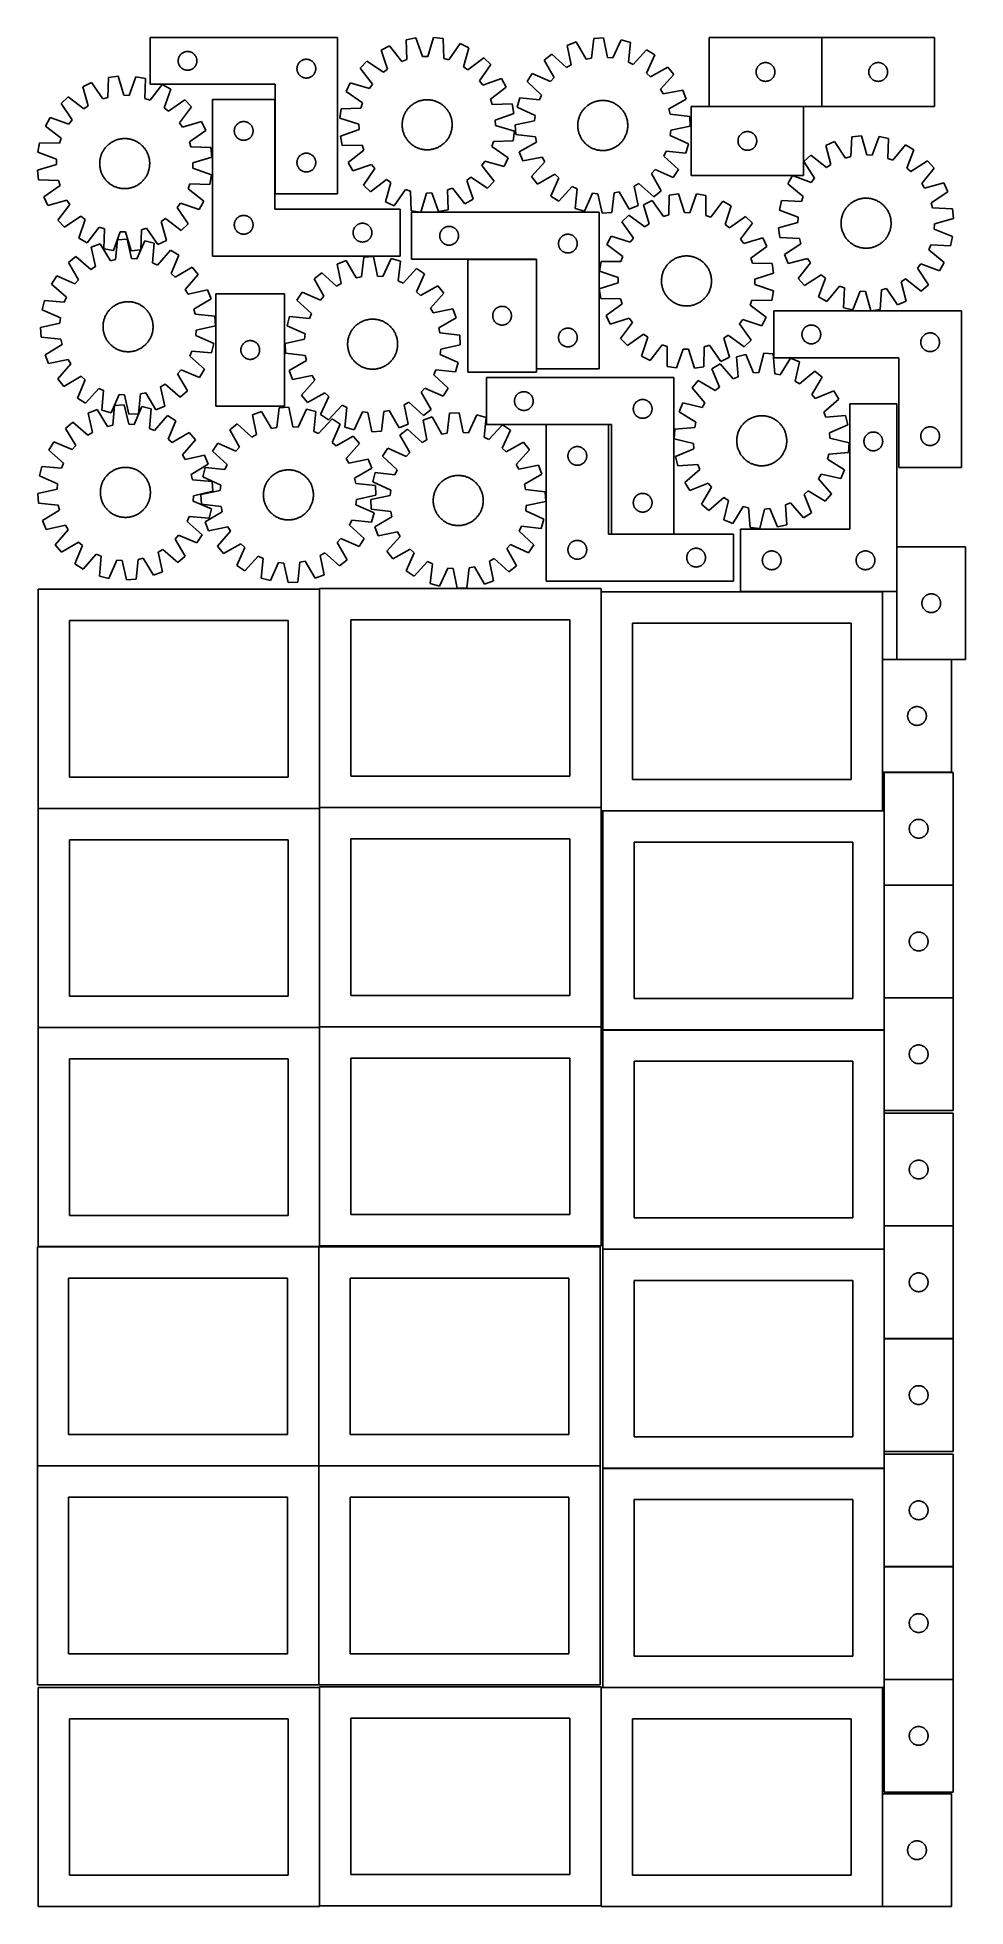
# Model space of a CAD drawing. Header units: millimetres. Extents: x 7 to 1491, y 7 to 2993.
import ezdxf

# ---------------------------------------------------------------- set-up
doc = ezdxf.new("R2010")
doc.units = ezdxf.units.MM
doc.layers.add('COMMON', color=5, linetype='CONTINUOUS', true_color=0x0000ff)
doc.layers.add('CUT', color=7, linetype='CONTINUOUS', true_color=0x000000)

msp = doc.modelspace()

# ---------------------------------------------------------------- linework, layer by layer
at = {"layer": 'COMMON'}
for p, q in [((1261.248678, 2883.212713), (1261.248678, 2993.212713)), ((386.6495, 2743.48249), (386.6495, 2893.970765)), ((1081.148677, 2883.112712), (1232.154326, 2883.112712)), ((804.845891, 2638.832725), (694.845891, 2638.832725)), ((804.945892, 2463.932725), (804.945892, 2638.732724)), ((820.154052, 2374.742596), (920.154052, 2374.742596)), ((924.684686, 2199.742596), (1024.684686, 2199.742596)), ((1381.148002, 2179.322966), (1381.148002, 2107.870821)), ((457.949575, 2111.499046), (457.949575, 1762.823825)), ((908.149576, 2107.67082), (908.149576, 1762.823825)), ((1358.249577, 2107.770821), (1131.048002, 2107.770821)), ((1358.349577, 1999.122965), (1358.349577, 1819.122965)), ((1381.248003, 1999.222965), (1468.449578, 1999.222965)), ((1468.449578, 1819.022965), (1361.099119, 1819.022965)), ((458.049576, 1762.723824), (908.049576, 1762.723824)), ((7.849575, 1761.399045), (457.849575, 1761.399045)), ((457.949575, 1761.299045), (457.949575, 1412.623824)), ((910.899118, 1757.570819), (1358.249577, 1757.570819)), ((1360.999118, 1757.470819), (1360.999118, 1638.922964)), ((1360.999118, 1638.722963), (1360.999118, 1458.722963)), ((1361.099119, 1638.822963), (1471.099119, 1638.822963)), ((1360.999118, 1458.522962), (1360.999118, 1407.470819)), ((1361.099119, 1458.622962), (1471.099119, 1458.622962)), ((457.849575, 1411.199045), (7.849575, 1411.199045)), ((457.949576, 1062.423823), (457.949576, 1411.099044)), ((458.049576, 1412.523823), (908.049576, 1412.523823)), ((910.899118, 1407.370818), (1360.899118, 1407.370818)), ((1360.999118, 1407.270818), (1360.999118, 1278.522962)), ((1360.999118, 1274.348624), (1360.999118, 1094.348624)), ((1360.999118, 1094.148623), (1360.999118, 1057.270818)), ((1361.099119, 1094.248623), (1471.099119, 1094.248623)), ((7.849575, 1060.999043), (456.524735, 1060.999043)), ((456.624735, 1060.899043), (456.624735, 710.899043)), ((1360.899118, 1057.170818), (910.899118, 1057.170818)), ((1360.999118, 1057.070817), (1360.999118, 914.148623)), ((1360.999118, 913.948622), (1360.999118, 733.948622)), ((1361.099119, 914.048622), (1471.099119, 914.048622)), ((1360.999118, 729.774344), (1360.999118, 707.070817)), ((6.524735, 710.799042), (456.524735, 710.799042)), ((456.624735, 710.699042), (456.624735, 360.699042)), ((456.724736, 710.799042), (906.724736, 710.799042)), ((910.899118, 706.970816), (1360.899118, 706.970816)), ((1360.999118, 706.870816), (1360.999118, 549.774344)), ((1360.999118, 549.574343), (1360.999118, 369.574343)), ((1361.099119, 549.674343), (1471.099119, 549.674343)), ((1360.999118, 369.374342), (1360.999118, 356.870816)), ((1361.099119, 369.474342), (1471.099119, 369.474342)), ((457.949575, 356.52478), (457.949575, 7.849544)), ((908.149576, 356.670815), (908.149576, 7.849544)), ((910.899118, 356.770815), (1358.249577, 356.770815)), ((1358.349577, 186.670815), (1358.349577, 6.670815))]:
    msp.add_line(p, q, dxfattribs=at)
at = {"layer": 'CUT'}
for p, q in [((486.7495, 2993.48249), (186.7495, 2993.48249)), ((186.7495, 2993.48249), (186.7495, 2918.48249)), ((486.7495, 2743.48249), (486.7495, 2993.48249)), ((611.75516, 2992.66253), (596.633511, 2989.822413)), ((596.633511, 2989.822413), (597.365875, 2958.066494)), ((622.594915, 2962.80496), (611.75516, 2992.66253)), ((640.282357, 2993.47793), (631.165758, 2963.049943)), ((655.541545, 2991.506195), (640.282357, 2993.47793)), ((656.624267, 2959.76029), (655.541545, 2991.506195)), ((896.452229, 2991.928701), (892.815685, 2960.37319)), ((911.820661, 2992.6648), (896.452229, 2991.928701)), ((918.456458, 2961.601302), (911.820661, 2992.6648)), ((940.18946, 2989.553999), (926.979712, 2960.666678)), ((955.033175, 2985.504964), (940.18946, 2989.553999)), ((1261.148677, 2993.212713), (1081.148677, 2993.212713)), ((1081.148677, 2993.212713), (1081.148677, 2883.212713)), ((1261.148677, 2883.212713), (1261.148677, 2993.212713)), ((1441.348678, 2993.212713), (1261.348678, 2993.212713)), ((1261.348678, 2993.212713), (1261.348678, 2883.212713)), ((1441.348678, 2883.212713), (1441.348678, 2993.212713)), ((231.769388, 2956.754671), (231.829001, 2957.524804)), ((231.829001, 2957.524804), (231.928181, 2958.290848)), ((231.928181, 2958.290848), (232.066664, 2959.050771)), ((232.066664, 2959.050771), (232.244084, 2959.802556)), ((232.244084, 2959.802556), (232.459969, 2960.544212)), ((232.459969, 2960.544212), (232.713747, 2961.273771)), ((232.713747, 2961.273771), (233.004746, 2961.989298)), ((233.004746, 2961.989298), (233.332193, 2962.688896)), ((233.332193, 2962.688896), (233.695221, 2963.370711)), ((233.695221, 2963.370711), (234.092866, 2964.032932)), ((234.092866, 2964.032932), (234.524075, 2964.673806)), ((234.524075, 2964.673806), (234.987703, 2965.291632)), ((234.987703, 2965.291632), (235.482521, 2965.884771)), ((235.482521, 2965.884771), (236.007217, 2966.451652)), ((236.007217, 2966.451652), (236.5604, 2966.99077)), ((236.5604, 2966.99077), (237.140602, 2967.500696)), ((237.140602, 2967.500696), (237.746285, 2967.980078)), ((237.746285, 2967.980078), (238.375844, 2968.427645)), ((238.375844, 2968.427645), (239.027608, 2968.842209)), ((239.027608, 2968.842209), (239.699848, 2969.222672)), ((239.699848, 2969.222672), (240.390784, 2969.568023)), ((240.390784, 2969.568023), (241.098581, 2969.877349)), ((241.098581, 2969.877349), (241.821364, 2970.149828)), ((241.821364, 2970.149828), (242.557215, 2970.384738)), ((242.557215, 2970.384738), (243.304183, 2970.581455)), ((243.304183, 2970.581455), (244.060288, 2970.739459)), ((244.060288, 2970.739459), (244.823524, 2970.85833)), ((244.823524, 2970.85833), (245.591868, 2970.937752)), ((245.591868, 2970.937752), (246.363281, 2970.977517)), ((246.363281, 2970.977517), (247.135718, 2970.977517)), ((247.135718, 2970.977517), (247.907132, 2970.937752)), ((247.907132, 2970.937752), (248.675475, 2970.85833)), ((248.675475, 2970.85833), (249.438711, 2970.739459)), ((249.438711, 2970.739459), (250.194816, 2970.581455)), ((250.194816, 2970.581455), (250.941784, 2970.384738)), ((250.941784, 2970.384738), (251.677635, 2970.149828)), ((251.677635, 2970.149828), (252.400418, 2969.877349)), ((252.400418, 2969.877349), (253.108215, 2969.568023)), ((253.108215, 2969.568023), (253.799151, 2969.222672)), ((253.799151, 2969.222672), (254.471392, 2968.842209)), ((254.471392, 2968.842209), (255.123155, 2968.427645)), ((255.123155, 2968.427645), (255.752714, 2967.980078)), ((255.752714, 2967.980078), (256.358397, 2967.500696)), ((256.358397, 2967.500696), (256.9386, 2966.99077)), ((256.9386, 2966.99077), (257.491782, 2966.451652)), ((257.491782, 2966.451652), (258.016479, 2965.884771)), ((258.016479, 2965.884771), (258.511297, 2965.291632)), ((258.511297, 2965.291632), (258.974925, 2964.673806)), ((258.974925, 2964.673806), (259.406133, 2964.032932)), ((259.406133, 2964.032932), (259.803778, 2963.370711)), ((259.803778, 2963.370711), (260.166806, 2962.688896)), ((260.166806, 2962.688896), (260.494253, 2961.989298)), ((260.494253, 2961.989298), (260.785252, 2961.273771)), ((260.785252, 2961.273771), (261.03903, 2960.544212)), ((261.03903, 2960.544212), (261.254915, 2959.802556)), ((261.254915, 2959.802556), (261.432335, 2959.050771)), ((261.432335, 2959.050771), (261.570818, 2958.290848)), ((261.570818, 2958.290848), (261.669998, 2957.524804)), ((261.669998, 2957.524804), (261.729611, 2956.754671)), ((430.390784, 2957.068023), (431.098581, 2957.377349)), ((431.098581, 2957.377349), (431.821364, 2957.649828)), ((431.821364, 2957.649828), (432.557215, 2957.884738)), ((432.557215, 2957.884738), (433.304183, 2958.081455)), ((433.304183, 2958.081455), (434.060288, 2958.239459)), ((434.060288, 2958.239459), (434.823524, 2958.35833)), ((434.823524, 2958.35833), (435.591868, 2958.437752)), ((435.591868, 2958.437752), (436.363281, 2958.477517)), ((436.363281, 2958.477517), (437.135718, 2958.477517)), ((437.135718, 2958.477517), (437.907132, 2958.437752)), ((437.907132, 2958.437752), (438.675475, 2958.35833)), ((438.675475, 2958.35833), (439.438711, 2958.239459)), ((439.438711, 2958.239459), (440.194816, 2958.081455)), ((440.194816, 2958.081455), (440.941784, 2957.884738)), ((440.941784, 2957.884738), (441.677635, 2957.649828)), ((441.677635, 2957.649828), (442.400418, 2957.377349)), ((442.400418, 2957.377349), (443.108215, 2957.068023)), ((569.754507, 2980.231534), (556.250608, 2972.857575)), ((556.250608, 2972.857575), (566.760247, 2942.882214)), ((589.290223, 2955.184966), (569.754507, 2980.231534)), ((597.365875, 2958.066494), (589.290223, 2955.184966)), ((631.165758, 2963.049943), (622.594915, 2962.80496)), ((664.851328, 2957.344746), (656.624267, 2959.76029)), ((682.924493, 2983.466297), (664.851328, 2957.344746)), ((696.827544, 2976.875718), (682.924493, 2983.466297)), ((688.04725, 2946.348989), (696.827544, 2976.875718)), ((720.38581, 2960.767524), (695.125205, 2941.509368)), ((731.571796, 2950.203232), (720.38581, 2960.767524)), ((829.342504, 2966.51356), (817.34185, 2956.884705)), ((852.969643, 2945.283085), (829.342504, 2966.51356)), ((868.510608, 2986.120808), (854.121828, 2980.67163)), ((854.121828, 2980.67163), (860.414458, 2949.536801)), ((884.420775, 2958.62824), (868.510608, 2986.120808)), ((892.815685, 2960.37319), (884.420775, 2958.62824)), ((926.979712, 2960.666678), (918.456458, 2961.601302)), ((951.745043, 2953.911247), (955.033175, 2985.504964)), ((981.052215, 2973.779975), (959.562325, 2950.388537)), ((981.028012, 2936.310832), (993.918206, 2965.342154)), ((993.918206, 2965.342154), (981.052215, 2973.779975)), ((120.449078, 2929.409045), (119.415777, 2897.661493)), ((135.705178, 2931.404532), (120.449078, 2929.409045)), ((144.869134, 2900.990774), (135.705178, 2931.404532)), ((164.233609, 2930.633543), (153.440349, 2900.759135)), ((179.359662, 2927.81697), (164.233609, 2930.633543)), ((178.676734, 2896.05995), (179.359662, 2927.81697)), ((231.7495, 2955.98249), (231.769388, 2956.754671)), ((231.769388, 2955.210308), (231.7495, 2955.98249)), ((231.829001, 2954.440175), (231.769388, 2955.210308)), ((231.928181, 2953.674131), (231.829001, 2954.440175)), ((232.066664, 2952.914209), (231.928181, 2953.674131)), ((232.244084, 2952.162423), (232.066664, 2952.914209)), ((232.459969, 2951.420767), (232.244084, 2952.162423)), ((232.713747, 2950.691208), (232.459969, 2951.420767)), ((233.004746, 2949.975681), (232.713747, 2950.691208)), ((233.332193, 2949.276083), (233.004746, 2949.975681)), ((233.695221, 2948.594269), (233.332193, 2949.276083)), ((234.092866, 2947.932047), (233.695221, 2948.594269)), ((234.524075, 2947.291173), (234.092866, 2947.932047)), ((234.987703, 2946.673347), (234.524075, 2947.291173)), ((235.482521, 2946.080208), (234.987703, 2946.673347)), ((236.007217, 2945.513327), (235.482521, 2946.080208)), ((236.5604, 2944.974209), (236.007217, 2945.513327)), ((237.140602, 2944.464283), (236.5604, 2944.974209)), ((237.746285, 2943.984901), (237.140602, 2944.464283)), ((238.375844, 2943.537334), (237.746285, 2943.984901)), ((239.027608, 2943.12277), (238.375844, 2943.537334)), ((239.699848, 2942.742308), (239.027608, 2943.12277)), ((240.390784, 2942.396956), (239.699848, 2942.742308)), ((241.098581, 2942.08763), (240.390784, 2942.396956)), ((241.821364, 2941.815151), (241.098581, 2942.08763)), ((242.557215, 2941.580241), (241.821364, 2941.815151)), ((243.304183, 2941.383524), (242.557215, 2941.580241)), ((244.060288, 2941.22552), (243.304183, 2941.383524)), ((244.823524, 2941.106649), (244.060288, 2941.22552)), ((245.591868, 2941.027227), (244.823524, 2941.106649)), ((246.363281, 2940.987463), (245.591868, 2941.027227)), ((247.135718, 2940.987463), (246.363281, 2940.987463)), ((247.907132, 2941.027227), (247.135718, 2940.987463)), ((248.675475, 2941.106649), (247.907132, 2941.027227)), ((249.438711, 2941.22552), (248.675475, 2941.106649)), ((250.194816, 2941.383524), (249.438711, 2941.22552)), ((250.941784, 2941.580241), (250.194816, 2941.383524)), ((251.677635, 2941.815151), (250.941784, 2941.580241)), ((252.400418, 2942.08763), (251.677635, 2941.815151)), ((253.108215, 2942.396956), (252.400418, 2942.08763)), ((253.799151, 2942.742308), (253.108215, 2942.396956)), ((254.471392, 2943.12277), (253.799151, 2942.742308)), ((255.123155, 2943.537334), (254.471392, 2943.12277)), ((255.752714, 2943.984901), (255.123155, 2943.537334)), ((256.358397, 2944.464283), (255.752714, 2943.984901)), ((256.9386, 2944.974209), (256.358397, 2944.464283)), ((257.491782, 2945.513327), (256.9386, 2944.974209)), ((258.016479, 2946.080208), (257.491782, 2945.513327)), ((258.511297, 2946.673347), (258.016479, 2946.080208)), ((258.974925, 2947.291173), (258.511297, 2946.673347)), ((259.406133, 2947.932047), (258.974925, 2947.291173)), ((259.803778, 2948.594269), (259.406133, 2947.932047)), ((260.166806, 2949.276083), (259.803778, 2948.594269)), ((260.494253, 2949.975681), (260.166806, 2949.276083)), ((260.785252, 2950.691208), (260.494253, 2949.975681)), ((261.03903, 2951.420767), (260.785252, 2950.691208)), ((261.254915, 2952.162423), (261.03903, 2951.420767)), ((261.432335, 2952.914209), (261.254915, 2952.162423)), ((261.570818, 2953.674131), (261.432335, 2952.914209)), ((261.669998, 2954.440175), (261.570818, 2953.674131)), ((261.729611, 2955.210308), (261.669998, 2954.440175)), ((261.729611, 2956.754671), (261.7495, 2955.98249)), ((261.7495, 2955.98249), (261.729611, 2955.210308)), ((421.7495, 2943.48249), (421.769388, 2944.254671)), ((421.769388, 2942.710308), (421.7495, 2943.48249)), ((421.769388, 2944.254671), (421.829001, 2945.024804)), ((421.829001, 2941.940175), (421.769388, 2942.710308)), ((421.829001, 2945.024804), (421.928181, 2945.790848)), ((421.928181, 2941.174131), (421.829001, 2941.940175)), ((421.928181, 2945.790848), (422.066664, 2946.550771)), ((422.066664, 2940.414209), (421.928181, 2941.174131)), ((422.066664, 2946.550771), (422.244084, 2947.302556)), ((422.244084, 2939.662423), (422.066664, 2940.414209)), ((422.244084, 2947.302556), (422.459969, 2948.044212)), ((422.459969, 2938.920767), (422.244084, 2939.662423)), ((422.459969, 2948.044212), (422.713747, 2948.773771)), ((422.713747, 2938.191208), (422.459969, 2938.920767)), ((422.713747, 2948.773771), (423.004746, 2949.489298)), ((423.004746, 2937.475681), (422.713747, 2938.191208)), ((423.004746, 2949.489298), (423.332193, 2950.188896)), ((423.332193, 2936.776083), (423.004746, 2937.475681)), ((423.332193, 2950.188896), (423.695221, 2950.870711)), ((423.695221, 2936.094269), (423.332193, 2936.776083)), ((423.695221, 2950.870711), (424.092866, 2951.532932)), ((424.092866, 2935.432047), (423.695221, 2936.094269)), ((424.092866, 2951.532932), (424.524075, 2952.173806)), ((424.524075, 2934.791173), (424.092866, 2935.432047)), ((424.524075, 2952.173806), (424.987703, 2952.791632)), ((424.987703, 2934.173347), (424.524075, 2934.791173)), ((424.987703, 2952.791632), (425.482521, 2953.384771)), ((425.482521, 2933.580208), (424.987703, 2934.173347)), ((425.482521, 2953.384771), (426.007217, 2953.951652)), ((426.007217, 2933.013327), (425.482521, 2933.580208)), ((426.007217, 2953.951652), (426.5604, 2954.49077)), ((426.5604, 2932.474209), (426.007217, 2933.013327)), ((426.5604, 2954.49077), (427.140602, 2955.000696)), ((427.140602, 2931.964283), (426.5604, 2932.474209)), ((427.140602, 2955.000696), (427.746285, 2955.480078)), ((427.746285, 2931.484901), (427.140602, 2931.964283)), ((427.746285, 2955.480078), (428.375844, 2955.927645)), ((428.375844, 2931.037334), (427.746285, 2931.484901)), ((428.375844, 2955.927645), (429.027608, 2956.342209)), ((429.027608, 2930.62277), (428.375844, 2931.037334)), ((429.027608, 2956.342209), (429.699848, 2956.722672)), ((429.699848, 2930.242308), (429.027608, 2930.62277)), ((429.699848, 2956.722672), (430.390784, 2957.068023)), ((430.390784, 2929.896956), (429.699848, 2930.242308)), ((431.098581, 2929.58763), (430.390784, 2929.896956)), ((431.821364, 2929.315151), (431.098581, 2929.58763)), ((432.557215, 2929.080241), (431.821364, 2929.315151)), ((433.304183, 2928.883524), (432.557215, 2929.080241)), ((434.060288, 2928.72552), (433.304183, 2928.883524)), ((434.823524, 2928.606649), (434.060288, 2928.72552)), ((435.591868, 2928.527227), (434.823524, 2928.606649)), ((436.363281, 2928.487463), (435.591868, 2928.527227)), ((437.135718, 2928.487463), (436.363281, 2928.487463)), ((437.907132, 2928.527227), (437.135718, 2928.487463)), ((438.675475, 2928.606649), (437.907132, 2928.527227)), ((439.438711, 2928.72552), (438.675475, 2928.606649)), ((440.194816, 2928.883524), (439.438711, 2928.72552)), ((440.941784, 2929.080241), (440.194816, 2928.883524)), ((441.677635, 2929.315151), (440.941784, 2929.080241)), ((442.400418, 2929.58763), (441.677635, 2929.315151)), ((443.108215, 2929.896956), (442.400418, 2929.58763)), ((443.108215, 2957.068023), (443.799151, 2956.722672)), ((443.799151, 2930.242308), (443.108215, 2929.896956)), ((443.799151, 2956.722672), (444.471392, 2956.342209)), ((444.471392, 2930.62277), (443.799151, 2930.242308)), ((444.471392, 2956.342209), (445.123155, 2955.927645)), ((445.123155, 2931.037334), (444.471392, 2930.62277)), ((445.123155, 2955.927645), (445.752714, 2955.480078)), ((445.752714, 2931.484901), (445.123155, 2931.037334)), ((445.752714, 2955.480078), (446.358397, 2955.000696)), ((446.358397, 2931.964283), (445.752714, 2931.484901)), ((446.358397, 2955.000696), (446.9386, 2954.49077)), ((446.9386, 2932.474209), (446.358397, 2931.964283)), ((446.9386, 2954.49077), (447.491782, 2953.951652)), ((447.491782, 2933.013327), (446.9386, 2932.474209)), ((447.491782, 2953.951652), (448.016479, 2953.384771)), ((448.016479, 2933.580208), (447.491782, 2933.013327)), ((448.016479, 2953.384771), (448.511297, 2952.791632)), ((448.511297, 2934.173347), (448.016479, 2933.580208)), ((448.511297, 2952.791632), (448.974925, 2952.173806)), ((448.974925, 2934.791173), (448.511297, 2934.173347)), ((448.974925, 2952.173806), (449.406133, 2951.532932)), ((449.406133, 2935.432047), (448.974925, 2934.791173)), ((449.406133, 2951.532932), (449.803778, 2950.870711)), ((449.803778, 2936.094269), (449.406133, 2935.432047)), ((449.803778, 2950.870711), (450.166806, 2950.188896)), ((450.166806, 2936.776083), (449.803778, 2936.094269)), ((450.166806, 2950.188896), (450.494253, 2949.489298)), ((450.494253, 2937.475681), (450.166806, 2936.776083)), ((450.494253, 2949.489298), (450.785252, 2948.773771)), ((450.785252, 2938.191208), (450.494253, 2937.475681)), ((450.785252, 2948.773771), (451.03903, 2948.044212)), ((451.03903, 2938.920767), (450.785252, 2938.191208)), ((451.03903, 2948.044212), (451.254915, 2947.302556)), ((451.254915, 2939.662423), (451.03903, 2938.920767)), ((451.254915, 2947.302556), (451.432335, 2946.550771)), ((451.432335, 2940.414209), (451.254915, 2939.662423)), ((451.432335, 2946.550771), (451.570818, 2945.790848)), ((451.570818, 2941.174131), (451.432335, 2940.414209)), ((451.570818, 2945.790848), (451.669998, 2945.024804)), ((451.669998, 2941.940175), (451.570818, 2941.174131)), ((451.669998, 2945.024804), (451.729611, 2944.254671)), ((451.729611, 2942.710308), (451.669998, 2941.940175)), ((451.729611, 2944.254671), (451.7495, 2943.48249)), ((451.7495, 2943.48249), (451.729611, 2942.710308)), ((533.650901, 2955.430038), (523.086609, 2944.244052)), ((523.086609, 2944.244052), (542.344765, 2918.983447)), ((559.970286, 2937.646204), (533.650901, 2955.430038)), ((566.760247, 2942.882214), (559.970286, 2937.646204)), ((695.125205, 2941.509368), (688.04725, 2946.348989)), ((713.787962, 2923.883847), (731.571796, 2950.203232)), ((748.999333, 2927.603525), (719.023972, 2917.093886)), ((756.373292, 2914.099626), (748.999333, 2927.603525)), ((798.150397, 2935.762348), (789.712576, 2922.896357)), ((827.181719, 2922.872154), (798.150397, 2935.762348)), ((817.34185, 2956.884705), (832.947688, 2929.218253)), ((832.947688, 2929.218253), (827.181719, 2922.872154)), ((860.414458, 2949.536801), (852.969643, 2945.283085)), ((959.562325, 2950.388537), (951.745043, 2953.911247)), ((987.374111, 2930.544863), (981.028012, 2936.310832)), ((1015.040563, 2946.150701), (987.374111, 2930.544863)), ((1003.438942, 2910.522908), (1024.669417, 2934.150047)), ((1024.669417, 2934.150047), (1015.040563, 2946.150701)), ((1156.148677, 2938.212713), (1156.168566, 2938.984895)), ((1156.168566, 2937.440532), (1156.148677, 2938.212713)), ((1156.168566, 2938.984895), (1156.228179, 2939.755028)), ((1156.228179, 2936.670398), (1156.168566, 2937.440532)), ((1156.228179, 2939.755028), (1156.327359, 2940.521072)), ((1156.327359, 2935.904355), (1156.228179, 2936.670398)), ((1156.327359, 2940.521072), (1156.465842, 2941.280994)), ((1156.465842, 2935.144432), (1156.327359, 2935.904355)), ((1156.465842, 2941.280994), (1156.643261, 2942.03278)), ((1156.643261, 2934.392647), (1156.465842, 2935.144432)), ((1156.643261, 2942.03278), (1156.859147, 2942.774436)), ((1156.859147, 2933.650991), (1156.643261, 2934.392647)), ((1156.859147, 2942.774436), (1157.112925, 2943.503995)), ((1157.112925, 2932.921432), (1156.859147, 2933.650991)), ((1157.112925, 2943.503995), (1157.403924, 2944.219522)), ((1157.403924, 2932.205905), (1157.112925, 2932.921432)), ((1157.403924, 2944.219522), (1157.731371, 2944.91912)), ((1157.731371, 2931.506307), (1157.403924, 2932.205905)), ((1157.731371, 2944.91912), (1158.094399, 2945.600934)), ((1158.094399, 2930.824492), (1157.731371, 2931.506307)), ((1158.094399, 2945.600934), (1158.492044, 2946.263156)), ((1158.492044, 2930.162271), (1158.094399, 2930.824492)), ((1158.492044, 2946.263156), (1158.923252, 2946.90403)), ((1158.923252, 2929.521397), (1158.492044, 2930.162271)), ((1158.923252, 2946.90403), (1159.38688, 2947.521856)), ((1159.38688, 2928.903571), (1158.923252, 2929.521397)), ((1159.38688, 2947.521856), (1159.881698, 2948.114995)), ((1159.881698, 2928.310432), (1159.38688, 2928.903571)), ((1159.881698, 2948.114995), (1160.406394, 2948.681876)), ((1160.406394, 2927.743551), (1159.881698, 2928.310432)), ((1160.406394, 2948.681876), (1160.959577, 2949.220994)), ((1160.959577, 2927.204433), (1160.406394, 2927.743551)), ((1160.959577, 2949.220994), (1161.53978, 2949.73092)), ((1161.53978, 2949.73092), (1162.145463, 2950.210302)), ((1162.145463, 2950.210302), (1162.775021, 2950.657869)), ((1162.775021, 2950.657869), (1163.426785, 2951.072433)), ((1163.426785, 2951.072433), (1164.099026, 2951.452895)), ((1164.099026, 2951.452895), (1164.789961, 2951.798247)), ((1164.789961, 2951.798247), (1165.497759, 2952.107573)), ((1165.497759, 2952.107573), (1166.220542, 2952.380052)), ((1166.220542, 2952.380052), (1166.956393, 2952.614962)), ((1166.956393, 2952.614962), (1167.703361, 2952.811679)), ((1167.703361, 2952.811679), (1168.459466, 2952.969683)), ((1168.459466, 2952.969683), (1169.222702, 2953.088554)), ((1169.222702, 2953.088554), (1169.991045, 2953.167976)), ((1169.991045, 2953.167976), (1170.762459, 2953.20774)), ((1170.762459, 2953.20774), (1171.534896, 2953.20774)), ((1171.534896, 2953.20774), (1172.306309, 2953.167976)), ((1172.306309, 2953.167976), (1173.074653, 2953.088554)), ((1173.074653, 2953.088554), (1173.837889, 2952.969683)), ((1173.837889, 2952.969683), (1174.593993, 2952.811679)), ((1174.593993, 2952.811679), (1175.340962, 2952.614962)), ((1175.340962, 2952.614962), (1176.076813, 2952.380052)), ((1176.076813, 2952.380052), (1176.799596, 2952.107573)), ((1176.799596, 2952.107573), (1177.507393, 2951.798247)), ((1177.507393, 2951.798247), (1178.198328, 2951.452895)), ((1178.198328, 2951.452895), (1178.870569, 2951.072433)), ((1178.870569, 2951.072433), (1179.522333, 2950.657869)), ((1179.522333, 2950.657869), (1180.151891, 2950.210302)), ((1180.151891, 2950.210302), (1180.757575, 2949.73092)), ((1180.757575, 2949.73092), (1181.337777, 2949.220994)), ((1181.337777, 2949.220994), (1181.89096, 2948.681876)), ((1181.89096, 2927.743551), (1181.337777, 2927.204433)), ((1181.89096, 2948.681876), (1182.415656, 2948.114995)), ((1182.415656, 2928.310432), (1181.89096, 2927.743551)), ((1182.415656, 2948.114995), (1182.910474, 2947.521856)), ((1182.910474, 2928.903571), (1182.415656, 2928.310432)), ((1182.910474, 2947.521856), (1183.374102, 2946.90403)), ((1183.374102, 2929.521397), (1182.910474, 2928.903571)), ((1183.374102, 2946.90403), (1183.805311, 2946.263156)), ((1183.805311, 2930.162271), (1183.374102, 2929.521397)), ((1183.805311, 2946.263156), (1184.202956, 2945.600934)), ((1184.202956, 2930.824492), (1183.805311, 2930.162271)), ((1184.202956, 2945.600934), (1184.565983, 2944.91912)), ((1184.565983, 2931.506307), (1184.202956, 2930.824492)), ((1184.565983, 2944.91912), (1184.893431, 2944.219522)), ((1184.893431, 2932.205905), (1184.565983, 2931.506307)), ((1184.893431, 2944.219522), (1185.18443, 2943.503995)), ((1185.18443, 2932.921432), (1184.893431, 2932.205905)), ((1185.18443, 2943.503995), (1185.438208, 2942.774436)), ((1185.438208, 2933.650991), (1185.18443, 2932.921432)), ((1185.438208, 2942.774436), (1185.654093, 2942.03278)), ((1185.654093, 2934.392647), (1185.438208, 2933.650991)), ((1185.654093, 2942.03278), (1185.831513, 2941.280994)), ((1185.831513, 2935.144432), (1185.654093, 2934.392647)), ((1185.831513, 2941.280994), (1185.969996, 2940.521072)), ((1185.969996, 2935.904355), (1185.831513, 2935.144432)), ((1185.969996, 2940.521072), (1186.069175, 2939.755028)), ((1186.069175, 2936.670398), (1185.969996, 2935.904355)), ((1186.069175, 2939.755028), (1186.128789, 2938.984895)), ((1186.128789, 2937.440532), (1186.069175, 2936.670398)), ((1186.128789, 2938.984895), (1186.148677, 2938.212713)), ((1186.148677, 2938.212713), (1186.128789, 2937.440532)), ((1336.348678, 2938.212713), (1336.368567, 2938.984895)), ((1336.368567, 2937.440532), (1336.348678, 2938.212713)), ((1336.368567, 2938.984895), (1336.42818, 2939.755028)), ((1336.42818, 2936.670398), (1336.368567, 2937.440532)), ((1336.42818, 2939.755028), (1336.52736, 2940.521072)), ((1336.52736, 2935.904355), (1336.42818, 2936.670398)), ((1336.52736, 2940.521072), (1336.665843, 2941.280994)), ((1336.665843, 2935.144432), (1336.52736, 2935.904355)), ((1336.665843, 2941.280994), (1336.843262, 2942.03278)), ((1336.843262, 2934.392647), (1336.665843, 2935.144432)), ((1336.843262, 2942.03278), (1337.059148, 2942.774436)), ((1337.059148, 2933.650991), (1336.843262, 2934.392647)), ((1337.059148, 2942.774436), (1337.312926, 2943.503995)), ((1337.312926, 2932.921432), (1337.059148, 2933.650991)), ((1337.312926, 2943.503995), (1337.603925, 2944.219522)), ((1337.603925, 2932.205905), (1337.312926, 2932.921432)), ((1337.603925, 2944.219522), (1337.931372, 2944.91912)), ((1337.931372, 2931.506307), (1337.603925, 2932.205905)), ((1337.931372, 2944.91912), (1338.2944, 2945.600934)), ((1338.2944, 2930.824492), (1337.931372, 2931.506307)), ((1338.2944, 2945.600934), (1338.692045, 2946.263156)), ((1338.692045, 2930.162271), (1338.2944, 2930.824492)), ((1338.692045, 2946.263156), (1339.123253, 2946.90403)), ((1339.123253, 2929.521397), (1338.692045, 2930.162271)), ((1339.123253, 2946.90403), (1339.586881, 2947.521856)), ((1339.586881, 2928.903571), (1339.123253, 2929.521397)), ((1339.586881, 2947.521856), (1340.081699, 2948.114995)), ((1340.081699, 2928.310432), (1339.586881, 2928.903571)), ((1340.081699, 2948.114995), (1340.606395, 2948.681876)), ((1340.606395, 2927.743551), (1340.081699, 2928.310432)), ((1340.606395, 2948.681876), (1341.159578, 2949.220994)), ((1341.159578, 2927.204433), (1340.606395, 2927.743551)), ((1341.159578, 2949.220994), (1341.739781, 2949.73092)), ((1341.739781, 2949.73092), (1342.345464, 2950.210302)), ((1342.345464, 2950.210302), (1342.975022, 2950.657869)), ((1342.975022, 2950.657869), (1343.626786, 2951.072433)), ((1343.626786, 2951.072433), (1344.299027, 2951.452895)), ((1344.299027, 2951.452895), (1344.989962, 2951.798247)), ((1344.989962, 2951.798247), (1345.69776, 2952.107573)), ((1345.69776, 2952.107573), (1346.420543, 2952.380052)), ((1346.420543, 2952.380052), (1347.156394, 2952.614962)), ((1347.156394, 2952.614962), (1347.903362, 2952.811679)), ((1347.903362, 2952.811679), (1348.659467, 2952.969683)), ((1348.659467, 2952.969683), (1349.422703, 2953.088554)), ((1349.422703, 2953.088554), (1350.191046, 2953.167976)), ((1350.191046, 2953.167976), (1350.96246, 2953.20774)), ((1350.96246, 2953.20774), (1351.734897, 2953.20774)), ((1351.734897, 2953.20774), (1352.50631, 2953.167976)), ((1352.50631, 2953.167976), (1353.274654, 2953.088554)), ((1353.274654, 2953.088554), (1354.03789, 2952.969683)), ((1354.03789, 2952.969683), (1354.793994, 2952.811679)), ((1354.793994, 2952.811679), (1355.540963, 2952.614962)), ((1355.540963, 2952.614962), (1356.276814, 2952.380052)), ((1356.276814, 2952.380052), (1356.999597, 2952.107573)), ((1356.999597, 2952.107573), (1357.707394, 2951.798247)), ((1357.707394, 2951.798247), (1358.398329, 2951.452895)), ((1358.398329, 2951.452895), (1359.07057, 2951.072433)), ((1359.07057, 2951.072433), (1359.722334, 2950.657869)), ((1359.722334, 2950.657869), (1360.351892, 2950.210302)), ((1360.351892, 2950.210302), (1360.957576, 2949.73092)), ((1360.957576, 2949.73092), (1361.537778, 2949.220994)), ((1361.537778, 2949.220994), (1362.090961, 2948.681876)), ((1362.090961, 2927.743551), (1361.537778, 2927.204433)), ((1362.090961, 2948.681876), (1362.615657, 2948.114995)), ((1362.615657, 2928.310432), (1362.090961, 2927.743551)), ((1362.615657, 2948.114995), (1363.110475, 2947.521856)), ((1363.110475, 2928.903571), (1362.615657, 2928.310432)), ((1363.110475, 2947.521856), (1363.574103, 2946.90403)), ((1363.574103, 2929.521397), (1363.110475, 2928.903571)), ((1363.574103, 2946.90403), (1364.005312, 2946.263156)), ((1364.005312, 2930.162271), (1363.574103, 2929.521397)), ((1364.005312, 2946.263156), (1364.402957, 2945.600934)), ((1364.402957, 2930.824492), (1364.005312, 2930.162271)), ((1364.402957, 2945.600934), (1364.765984, 2944.91912)), ((1364.765984, 2931.506307), (1364.402957, 2930.824492)), ((1364.765984, 2944.91912), (1365.093432, 2944.219522)), ((1365.093432, 2932.205905), (1364.765984, 2931.506307)), ((1365.093432, 2944.219522), (1365.384431, 2943.503995)), ((1365.384431, 2932.921432), (1365.093432, 2932.205905)), ((1365.384431, 2943.503995), (1365.638209, 2942.774436)), ((1365.638209, 2933.650991), (1365.384431, 2932.921432)), ((1365.638209, 2942.774436), (1365.854094, 2942.03278)), ((1365.854094, 2934.392647), (1365.638209, 2933.650991)), ((1365.854094, 2942.03278), (1366.031514, 2941.280994)), ((1366.031514, 2935.144432), (1365.854094, 2934.392647)), ((1366.031514, 2941.280994), (1366.169997, 2940.521072)), ((1366.169997, 2935.904355), (1366.031514, 2935.144432)), ((1366.169997, 2940.521072), (1366.269176, 2939.755028)), ((1366.269176, 2936.670398), (1366.169997, 2935.904355)), ((1366.269176, 2939.755028), (1366.32879, 2938.984895)), ((1366.32879, 2937.440532), (1366.269176, 2936.670398)), ((1366.32879, 2938.984895), (1366.348678, 2938.212713)), ((1366.348678, 2938.212713), (1366.32879, 2937.440532)), ((55.652744, 2898.569465), (44.483218, 2887.987772)), ((80.943299, 2879.350657), (55.652744, 2898.569465)), ((93.078679, 2921.326529), (79.185906, 2914.714314)), ((79.185906, 2914.714314), (88.013711, 2884.20129)), ((111.192488, 2895.233145), (93.078679, 2921.326529)), ((119.415777, 2897.661493), (111.192488, 2895.233145)), ((153.440349, 2900.759135), (144.869134, 2900.990774)), ((186.7495, 2918.48249), (386.7495, 2918.48249)), ((206.253564, 2918.267946), (186.756863, 2893.190996)), ((219.768926, 2910.915019), (206.253564, 2918.267946)), ((209.305964, 2880.923333), (219.768926, 2910.915019)), ((386.7495, 2918.48249), (386.7495, 2743.48249)), ((506.978415, 2920.685785), (500.387836, 2906.782735)), ((500.387836, 2906.782735), (526.509387, 2888.70957)), ((537.505145, 2911.905492), (506.978415, 2920.685785)), ((542.344765, 2918.983447), (537.505145, 2911.905492)), ((719.023972, 2917.093886), (713.787962, 2923.883847)), ((731.326724, 2894.56391), (756.373292, 2914.099626)), ((789.712576, 2922.896357), (813.104014, 2901.406467)), ((813.104014, 2901.406467), (809.581304, 2893.589186)), ((1007.692659, 2903.078093), (1003.438942, 2910.522908)), ((1038.827487, 2909.370723), (1007.692659, 2903.078093)), ((1044.276666, 2894.981943), (1038.827487, 2909.370723)), ((1161.53978, 2926.694507), (1160.959577, 2927.204433)), ((1162.145463, 2926.215125), (1161.53978, 2926.694507)), ((1162.775021, 2925.767558), (1162.145463, 2926.215125)), ((1163.426785, 2925.352994), (1162.775021, 2925.767558)), ((1164.099026, 2924.972531), (1163.426785, 2925.352994)), ((1164.789961, 2924.627179), (1164.099026, 2924.972531)), ((1165.497759, 2924.317854), (1164.789961, 2924.627179)), ((1166.220542, 2924.045375), (1165.497759, 2924.317854)), ((1166.956393, 2923.810465), (1166.220542, 2924.045375)), ((1167.703361, 2923.613748), (1166.956393, 2923.810465)), ((1168.459466, 2923.455744), (1167.703361, 2923.613748)), ((1169.222702, 2923.336873), (1168.459466, 2923.455744)), ((1169.991045, 2923.257451), (1169.222702, 2923.336873)), ((1170.762459, 2923.217686), (1169.991045, 2923.257451)), ((1171.534896, 2923.217686), (1170.762459, 2923.217686)), ((1172.306309, 2923.257451), (1171.534896, 2923.217686)), ((1173.074653, 2923.336873), (1172.306309, 2923.257451)), ((1173.837889, 2923.455744), (1173.074653, 2923.336873)), ((1174.593993, 2923.613748), (1173.837889, 2923.455744)), ((1175.340962, 2923.810465), (1174.593993, 2923.613748)), ((1176.076813, 2924.045375), (1175.340962, 2923.810465)), ((1176.799596, 2924.317854), (1176.076813, 2924.045375)), ((1177.507393, 2924.627179), (1176.799596, 2924.317854)), ((1178.198328, 2924.972531), (1177.507393, 2924.627179)), ((1178.870569, 2925.352994), (1178.198328, 2924.972531)), ((1179.522333, 2925.767558), (1178.870569, 2925.352994)), ((1180.151891, 2926.215125), (1179.522333, 2925.767558)), ((1180.757575, 2926.694507), (1180.151891, 2926.215125)), ((1181.337777, 2927.204433), (1180.757575, 2926.694507)), ((1341.739781, 2926.694507), (1341.159578, 2927.204433)), ((1342.345464, 2926.215125), (1341.739781, 2926.694507)), ((1342.975022, 2925.767558), (1342.345464, 2926.215125)), ((1343.626786, 2925.352994), (1342.975022, 2925.767558)), ((1344.299027, 2924.972531), (1343.626786, 2925.352994)), ((1344.989962, 2924.627179), (1344.299027, 2924.972531)), ((1345.69776, 2924.317854), (1344.989962, 2924.627179)), ((1346.420543, 2924.045375), (1345.69776, 2924.317854)), ((1347.156394, 2923.810465), (1346.420543, 2924.045375)), ((1347.903362, 2923.613748), (1347.156394, 2923.810465)), ((1348.659467, 2923.455744), (1347.903362, 2923.613748)), ((1349.422703, 2923.336873), (1348.659467, 2923.455744)), ((1350.191046, 2923.257451), (1349.422703, 2923.336873)), ((1350.96246, 2923.217686), (1350.191046, 2923.257451)), ((1351.734897, 2923.217686), (1350.96246, 2923.217686)), ((1352.50631, 2923.257451), (1351.734897, 2923.217686)), ((1353.274654, 2923.336873), (1352.50631, 2923.257451)), ((1354.03789, 2923.455744), (1353.274654, 2923.336873)), ((1354.793994, 2923.613748), (1354.03789, 2923.455744)), ((1355.540963, 2923.810465), (1354.793994, 2923.613748)), ((1356.276814, 2924.045375), (1355.540963, 2923.810465)), ((1356.999597, 2924.317854), (1356.276814, 2924.045375)), ((1357.707394, 2924.627179), (1356.999597, 2924.317854)), ((1358.398329, 2924.972531), (1357.707394, 2924.627179)), ((1359.07057, 2925.352994), (1358.398329, 2924.972531)), ((1359.722334, 2925.767558), (1359.07057, 2925.352994)), ((1360.351892, 2926.215125), (1359.722334, 2925.767558)), ((1360.957576, 2926.694507), (1360.351892, 2926.215125)), ((1361.537778, 2927.204433), (1360.957576, 2926.694507)), ((44.483218, 2887.987772), (62.308002, 2861.696104)), ((88.013711, 2884.20129), (80.943299, 2879.350657)), ((186.756863, 2893.190996), (178.676734, 2896.05995)), ((216.104068, 2875.6979), (209.305964, 2880.923333)), ((242.395736, 2893.522684), (216.104068, 2875.6979)), ((233.758621, 2857.062604), (252.977429, 2882.353158)), ((252.977429, 2882.353158), (242.395736, 2893.522684)), ((386.549499, 2893.970765), (286.549499, 2893.970765)), ((286.549499, 2893.970765), (286.549499, 2643.970765)), ((386.549499, 2718.970765), (386.549499, 2893.970765)), ((492.347938, 2879.399787), (490.376203, 2864.140599)), ((524.093843, 2880.482509), (492.347938, 2879.399787)), ((526.509387, 2888.70957), (524.093843, 2880.482509)), ((592.295258, 2867.21685), (592.73353, 2868.394528)), ((592.73353, 2868.394528), (593.208578, 2869.557858)), ((593.208578, 2869.557858), (593.719933, 2870.705692)), ((593.719933, 2870.705692), (594.26709, 2871.836897)), ((594.26709, 2871.836897), (594.849508, 2872.950358)), ((594.849508, 2872.950358), (595.466614, 2874.044976)), ((595.466614, 2874.044976), (596.117799, 2875.119669)), ((596.117799, 2875.119669), (596.802419, 2876.173378)), ((596.802419, 2876.173378), (597.519798, 2877.205062)), ((597.519798, 2877.205062), (598.26923, 2878.213704)), ((598.26923, 2878.213704), (599.049975, 2879.198308)), ((599.049975, 2879.198308), (599.861261, 2880.157903)), ((599.861261, 2880.157903), (600.702288, 2881.091541)), ((600.702288, 2881.091541), (601.572227, 2881.998301)), ((601.572227, 2881.998301), (602.470219, 2882.877288)), ((602.470219, 2882.877288), (603.395377, 2883.727634)), ((603.395377, 2883.727634), (604.346788, 2884.548501)), ((604.346788, 2884.548501), (605.323514, 2885.339079)), ((605.323514, 2885.339079), (606.324591, 2886.098587)), ((606.324591, 2886.098587), (607.349031, 2886.826275)), ((607.349031, 2886.826275), (608.395822, 2887.521426)), ((608.395822, 2887.521426), (609.463932, 2888.183353)), ((609.463932, 2888.183353), (610.552307, 2888.811404)), ((610.552307, 2888.811404), (611.659872, 2889.404958)), ((611.659872, 2889.404958), (612.785535, 2889.963429)), ((612.785535, 2889.963429), (613.928184, 2890.486267)), ((613.928184, 2890.486267), (615.086692, 2890.972956)), ((615.086692, 2890.972956), (616.259915, 2891.423015)), ((616.259915, 2891.423015), (617.446697, 2891.836)), ((617.446697, 2891.836), (618.645865, 2892.211503)), ((618.645865, 2892.211503), (619.856236, 2892.549155)), ((619.856236, 2892.549155), (621.076616, 2892.848621)), ((621.076616, 2892.848621), (622.3058, 2893.109606)), ((622.3058, 2893.109606), (623.542575, 2893.331853)), ((623.542575, 2893.331853), (624.785721, 2893.515143)), ((624.785721, 2893.515143), (626.034011, 2893.659293)), ((626.034011, 2893.659293), (627.286213, 2893.764163)), ((627.286213, 2893.764163), (628.541091, 2893.829648)), ((628.541091, 2893.829648), (629.797406, 2893.855685)), ((629.797406, 2893.855685), (631.05392, 2893.842247)), ((631.05392, 2893.842247), (632.309391, 2893.789347)), ((632.309391, 2893.789347), (633.562581, 2893.697038)), ((633.562581, 2893.697038), (634.812254, 2893.565411)), ((634.812254, 2893.565411), (636.057175, 2893.394596)), ((636.057175, 2893.394596), (637.296117, 2893.184761)), ((637.296117, 2893.184761), (638.527856, 2892.936114)), ((638.527856, 2892.936114), (639.751177, 2892.648899)), ((639.751177, 2892.648899), (640.964873, 2892.323401)), ((640.964873, 2892.323401), (642.167746, 2891.95994)), ((642.167746, 2891.95994), (643.358609, 2891.558876)), ((643.358609, 2891.558876), (644.536286, 2891.120603)), ((644.536286, 2891.120603), (645.699616, 2890.645555)), ((645.699616, 2890.645555), (646.84745, 2890.1342)), ((646.84745, 2890.1342), (647.978655, 2889.587043)), ((647.978655, 2889.587043), (649.092116, 2889.004625)), ((649.092116, 2889.004625), (650.186734, 2888.387519)), ((650.186734, 2888.387519), (651.261427, 2887.736334)), ((651.261427, 2887.736334), (652.315136, 2887.051714)), ((652.315136, 2887.051714), (653.34682, 2886.334335)), ((653.34682, 2886.334335), (654.355462, 2885.584903)), ((654.355462, 2885.584903), (655.340067, 2884.804158)), ((655.340067, 2884.804158), (656.299661, 2883.992872)), ((656.299661, 2883.992872), (657.233299, 2883.151845)), ((657.233299, 2883.151845), (658.140059, 2882.281906)), ((658.140059, 2882.281906), (659.019046, 2881.383914)), ((659.019046, 2881.383914), (659.869392, 2880.458756)), ((659.869392, 2880.458756), (660.690259, 2879.507345)), ((660.690259, 2879.507345), (661.480837, 2878.530619)), ((661.480837, 2878.530619), (662.240345, 2877.529542)), ((662.240345, 2877.529542), (662.968033, 2876.505102)), ((662.968033, 2876.505102), (663.663184, 2875.458311)), ((663.663184, 2875.458311), (664.325111, 2874.390201)), ((664.325111, 2874.390201), (664.953162, 2873.301826)), ((664.953162, 2873.301826), (665.546716, 2872.194261)), ((665.546716, 2872.194261), (666.105187, 2871.068598)), ((666.105187, 2871.068598), (666.628025, 2869.925949)), ((666.628025, 2869.925949), (667.114714, 2868.767441)), ((667.114714, 2868.767441), (667.564773, 2867.594218)), ((667.564773, 2867.594218), (667.977758, 2866.407436)), ((734.208252, 2886.488258), (731.326724, 2894.56391)), ((765.964171, 2887.220622), (734.208252, 2886.488258)), ((738.946719, 2861.259218), (768.804288, 2872.098973)), ((768.804288, 2872.098973), (765.964171, 2887.220622)), ((777.987587, 2896.877317), (773.938552, 2882.033602)), ((773.938552, 2882.033602), (802.825873, 2868.823854)), ((809.581304, 2893.589186), (777.987587, 2896.877317)), ((802.825873, 2868.823854), (801.891249, 2860.300601)), ((873.286366, 2866.485391), (873.738893, 2867.657665)), ((873.738893, 2867.657665), (874.228018, 2868.815146)), ((874.228018, 2868.815146), (874.753259, 2869.956693)), ((874.753259, 2869.956693), (875.314098, 2871.081178)), ((875.314098, 2871.081178), (875.909981, 2872.187492)), ((875.909981, 2872.187492), (876.54032, 2873.274543)), ((876.54032, 2873.274543), (877.204494, 2874.341257)), ((877.204494, 2874.341257), (877.901846, 2875.386584)), ((877.901846, 2875.386584), (878.631688, 2876.40949)), ((878.631688, 2876.40949), (879.3933, 2877.408967)), ((879.3933, 2877.408967), (880.185931, 2878.384027)), ((880.185931, 2878.384027), (881.008798, 2879.333709)), ((881.008798, 2879.333709), (881.86109, 2880.257076)), ((881.86109, 2880.257076), (882.741964, 2881.153216)), ((882.741964, 2881.153216), (883.650552, 2882.021245)), ((883.650552, 2882.021245), (884.585958, 2882.860306)), ((884.585958, 2882.860306), (885.547257, 2883.669572)), ((885.547257, 2883.669572), (886.533502, 2884.448242)), ((886.533502, 2884.448242), (887.543718, 2885.19555)), ((887.543718, 2885.19555), (888.57691, 2885.910758)), ((888.57691, 2885.910758), (889.632057, 2886.593159)), ((889.632057, 2886.593159), (890.708118, 2887.242081)), ((890.708118, 2887.242081), (891.804032, 2887.856882)), ((891.804032, 2887.856882), (892.918716, 2888.436957)), ((892.918716, 2888.436957), (894.05107, 2888.981732)), ((894.05107, 2888.981732), (895.199978, 2889.490671)), ((895.199978, 2889.490671), (896.364304, 2889.96327)), ((896.364304, 2889.96327), (897.542901, 2890.399063)), ((897.542901, 2890.399063), (898.734605, 2890.797621)), ((898.734605, 2890.797621), (899.93824, 2891.15855)), ((899.93824, 2891.15855), (901.152618, 2891.481494)), ((901.152618, 2891.481494), (902.376541, 2891.766134)), ((902.376541, 2891.766134), (903.608801, 2892.012189)), ((903.608801, 2892.012189), (904.848181, 2892.219417)), ((904.848181, 2892.219417), (906.093459, 2892.387612)), ((906.093459, 2892.387612), (907.343406, 2892.516609)), ((907.343406, 2892.516609), (908.596787, 2892.606281)), ((908.596787, 2892.606281), (909.852367, 2892.656539)), ((909.852367, 2892.656539), (911.108906, 2892.667333)), ((911.108906, 2892.667333), (912.365164, 2892.638654)), ((912.365164, 2892.638654), (913.619902, 2892.570528)), ((913.619902, 2892.570528), (914.87188, 2892.463024)), ((914.87188, 2892.463024), (916.119864, 2892.316247)), ((916.119864, 2892.316247), (917.362621, 2892.130342)), ((917.362621, 2892.130342), (918.598926, 2891.905494)), ((918.598926, 2891.905494), (919.827558, 2891.641922)), ((919.827558, 2891.641922), (921.047305, 2891.339889)), ((921.047305, 2891.339889), (922.256963, 2890.999692)), ((922.256963, 2890.999692), (923.455339, 2890.621666)), ((923.455339, 2890.621666), (924.641248, 2890.206185)), ((924.641248, 2890.206185), (925.813523, 2889.753658)), ((925.813523, 2889.753658), (926.971004, 2889.264533)), ((926.971004, 2889.264533), (928.112551, 2888.739292)), ((928.112551, 2888.739292), (929.237036, 2888.178453)), ((929.237036, 2888.178453), (930.343349, 2887.58257)), ((930.343349, 2887.58257), (931.4304, 2886.95223)), ((931.4304, 2886.95223), (932.497115, 2886.288057)), ((932.497115, 2886.288057), (933.542441, 2885.590705)), ((933.542441, 2885.590705), (934.565348, 2884.860863)), ((934.565348, 2884.860863), (935.564824, 2884.099251)), ((935.564824, 2884.099251), (936.539885, 2883.30662)), ((936.539885, 2883.30662), (937.489567, 2882.483753)), ((937.489567, 2882.483753), (938.412934, 2881.631461)), ((938.412934, 2881.631461), (939.309074, 2880.750587)), ((939.309074, 2880.750587), (940.177103, 2879.841998)), ((940.177103, 2879.841998), (941.016164, 2878.906593)), ((941.016164, 2878.906593), (941.825429, 2877.945294)), ((941.825429, 2877.945294), (942.6041, 2876.959049)), ((942.6041, 2876.959049), (943.351408, 2875.948832)), ((943.351408, 2875.948832), (944.066615, 2874.915641)), ((944.066615, 2874.915641), (944.749017, 2873.860494)), ((944.749017, 2873.860494), (945.397938, 2872.784432)), ((945.397938, 2872.784432), (946.01274, 2871.688519)), ((946.01274, 2871.688519), (946.592814, 2870.573835)), ((946.592814, 2870.573835), (947.13759, 2869.441481)), ((947.13759, 2869.441481), (947.646528, 2868.292573)), ((947.646528, 2868.292573), (948.119127, 2867.128247)), ((1016.784097, 2879.071776), (1044.276666, 2894.981943)), ((1018.529047, 2870.676866), (1016.784097, 2879.071776)), ((1050.084559, 2867.040322), (1018.529047, 2870.676866)), ((1232.154326, 2883.012712), (1052.154326, 2883.012712)), ((1052.154326, 2883.012712), (1052.154326, 2773.012712)), ((1081.148677, 2883.212713), (1261.148677, 2883.212713)), ((1232.154326, 2773.012712), (1232.154326, 2883.012712)), ((1261.348678, 2883.212713), (1441.348678, 2883.212713)), ((27.090884, 2865.360962), (19.737956, 2851.8456)), ((19.737956, 2851.8456), (44.814906, 2832.348899)), ((57.082569, 2854.898), (27.090884, 2865.360962)), ((62.308002, 2861.696104), (57.082569, 2854.898)), ((238.609254, 2849.992191), (233.758621, 2857.062604)), ((269.122277, 2858.819997), (238.609254, 2849.992191)), ((249.641108, 2826.813415), (275.734492, 2844.927223)), ((275.734492, 2844.927223), (269.122277, 2858.819997)), ((321.549499, 2843.970765), (321.569387, 2844.742946)), ((321.569387, 2843.198584), (321.549499, 2843.970765)), ((321.569387, 2844.742946), (321.629, 2845.51308)), ((321.629, 2842.42845), (321.569387, 2843.198584)), ((321.629, 2845.51308), (321.72818, 2846.279124)), ((321.72818, 2841.662406), (321.629, 2842.42845)), ((321.72818, 2846.279124), (321.866663, 2847.039046)), ((321.866663, 2840.902484), (321.72818, 2841.662406)), ((321.866663, 2847.039046), (322.044083, 2847.790832)), ((322.044083, 2840.150698), (321.866663, 2840.902484)), ((322.044083, 2847.790832), (322.259968, 2848.532487)), ((322.259968, 2839.409042), (322.044083, 2840.150698)), ((322.259968, 2848.532487), (322.513746, 2849.262046)), ((322.513746, 2838.679484), (322.259968, 2839.409042)), ((322.513746, 2849.262046), (322.804745, 2849.977573)), ((322.804745, 2837.963956), (322.513746, 2838.679484)), ((322.804745, 2849.977573), (323.132192, 2850.677172)), ((323.132192, 2837.264358), (322.804745, 2837.963956)), ((323.132192, 2850.677172), (323.49522, 2851.358986)), ((323.49522, 2851.358986), (323.892865, 2852.021208)), ((323.892865, 2852.021208), (324.324074, 2852.662081)), ((324.324074, 2852.662081), (324.787702, 2853.279907)), ((324.787702, 2853.279907), (325.28252, 2853.873047)), ((325.28252, 2853.873047), (325.807216, 2854.439927)), ((325.807216, 2854.439927), (326.360399, 2854.979045)), ((326.360399, 2854.979045), (326.940601, 2855.488972)), ((326.940601, 2855.488972), (327.546284, 2855.968354)), ((327.546284, 2855.968354), (328.175843, 2856.41592)), ((328.175843, 2856.41592), (328.827607, 2856.830484)), ((328.827607, 2856.830484), (329.499847, 2857.210947)), ((329.499847, 2857.210947), (330.190783, 2857.556299)), ((330.190783, 2857.556299), (330.89858, 2857.865624)), ((330.89858, 2857.865624), (331.621363, 2858.138103)), ((331.621363, 2858.138103), (332.357214, 2858.373013)), ((332.357214, 2858.373013), (333.104182, 2858.56973)), ((333.104182, 2858.56973), (333.860287, 2858.727734)), ((333.860287, 2858.727734), (334.623523, 2858.846605)), ((334.623523, 2858.846605), (335.391867, 2858.926028)), ((335.391867, 2858.926028), (336.16328, 2858.965792)), ((336.16328, 2858.965792), (336.935717, 2858.965792)), ((336.935717, 2858.965792), (337.707131, 2858.926028)), ((337.707131, 2858.926028), (338.475474, 2858.846605)), ((338.475474, 2858.846605), (339.23871, 2858.727734)), ((339.23871, 2858.727734), (339.994815, 2858.56973)), ((339.994815, 2858.56973), (340.741783, 2858.373013)), ((340.741783, 2858.373013), (341.477634, 2858.138103)), ((341.477634, 2858.138103), (342.200417, 2857.865624)), ((342.200417, 2857.865624), (342.908214, 2857.556299)), ((342.908214, 2857.556299), (343.59915, 2857.210947)), ((343.59915, 2857.210947), (344.271391, 2856.830484)), ((344.271391, 2856.830484), (344.923154, 2856.41592)), ((344.923154, 2856.41592), (345.552713, 2855.968354)), ((345.552713, 2855.968354), (346.158396, 2855.488972)), ((346.158396, 2855.488972), (346.738599, 2854.979045)), ((346.738599, 2854.979045), (347.291781, 2854.439927)), ((347.291781, 2854.439927), (347.816478, 2853.873047)), ((347.816478, 2853.873047), (348.311296, 2853.279907)), ((348.311296, 2853.279907), (348.774924, 2852.662081)), ((348.774924, 2852.662081), (349.206132, 2852.021208)), ((349.206132, 2852.021208), (349.603777, 2851.358986)), ((349.603777, 2851.358986), (349.966805, 2850.677172)), ((349.966805, 2850.677172), (350.294252, 2849.977573)), ((350.294252, 2837.963956), (349.966805, 2837.264358)), ((350.294252, 2849.977573), (350.585251, 2849.262046)), ((350.585251, 2838.679484), (350.294252, 2837.963956)), ((350.585251, 2849.262046), (350.839029, 2848.532487)), ((350.839029, 2839.409042), (350.585251, 2838.679484)), ((350.839029, 2848.532487), (351.054914, 2847.790832)), ((351.054914, 2840.150698), (350.839029, 2839.409042)), ((351.054914, 2847.790832), (351.232334, 2847.039046)), ((351.232334, 2840.902484), (351.054914, 2840.150698)), ((351.232334, 2847.039046), (351.370817, 2846.279124)), ((351.370817, 2841.662406), (351.232334, 2840.902484)), ((351.370817, 2846.279124), (351.469997, 2845.51308)), ((351.469997, 2842.42845), (351.370817, 2841.662406)), ((351.469997, 2845.51308), (351.52961, 2844.742946)), ((351.52961, 2843.198584), (351.469997, 2842.42845)), ((351.52961, 2844.742946), (351.549499, 2843.970765)), ((351.549499, 2843.970765), (351.52961, 2843.198584)), ((490.376203, 2864.140599), (520.80419, 2855.024)), ((521.049173, 2846.453157), (491.191603, 2835.613402)), ((520.80419, 2855.024), (521.049173, 2846.453157)), ((589.998448, 2853.655648), (590.011886, 2854.912162)), ((590.024485, 2852.399333), (589.998448, 2853.655648)), ((590.011886, 2854.912162), (590.064786, 2856.167633)), ((590.08997, 2851.144455), (590.024485, 2852.399333)), ((590.064786, 2856.167633), (590.157095, 2857.420823)), ((590.19484, 2849.892253), (590.08997, 2851.144455)), ((590.157095, 2857.420823), (590.288722, 2858.670496)), ((590.33899, 2848.643963), (590.19484, 2849.892253)), ((590.288722, 2858.670496), (590.459537, 2859.915417)), ((590.52228, 2847.400817), (590.33899, 2848.643963)), ((590.459537, 2859.915417), (590.669372, 2861.154359)), ((590.744527, 2846.164042), (590.52228, 2847.400817)), ((590.669372, 2861.154359), (590.918019, 2862.386098)), ((591.005512, 2844.934858), (590.744527, 2846.164042)), ((590.918019, 2862.386098), (591.205234, 2863.609419)), ((591.304978, 2843.714478), (591.005512, 2844.934858)), ((591.205234, 2863.609419), (591.530732, 2864.823115)), ((591.64263, 2842.504107), (591.304978, 2843.714478)), ((591.530732, 2864.823115), (591.894193, 2866.025988)), ((592.018133, 2841.304939), (591.64263, 2842.504107)), ((591.894193, 2866.025988), (592.295258, 2867.21685)), ((592.431118, 2840.118157), (592.018133, 2841.304939)), ((592.881177, 2838.944934), (592.431118, 2840.118157)), ((593.367866, 2837.786426), (592.881177, 2838.944934)), ((593.890704, 2836.643776), (593.367866, 2837.786426)), ((666.787313, 2838.154517), (666.275958, 2837.006683)), ((667.262361, 2839.317847), (666.787313, 2838.154517)), ((667.700634, 2840.495525), (667.262361, 2839.317847)), ((668.101698, 2841.686387), (667.700634, 2840.495525)), ((667.977758, 2866.407436), (668.353262, 2865.208268)), ((668.465159, 2842.88926), (668.101698, 2841.686387)), ((668.353262, 2865.208268), (668.690913, 2863.997897)), ((668.790657, 2844.102956), (668.465159, 2842.88926)), ((668.690913, 2863.997897), (668.990379, 2862.777517)), ((669.077872, 2845.326277), (668.790657, 2844.102956)), ((668.990379, 2862.777517), (669.251364, 2861.548333)), ((669.326519, 2846.558016), (669.077872, 2845.326277)), ((669.251364, 2861.548333), (669.473611, 2860.311558)), ((669.536354, 2847.796958), (669.326519, 2846.558016)), ((669.473611, 2860.311558), (669.656901, 2859.068412)), ((669.707169, 2849.041879), (669.536354, 2847.796958)), ((669.656901, 2859.068412), (669.801051, 2857.820122)), ((669.838796, 2850.291552), (669.707169, 2849.041879)), ((669.801051, 2857.820122), (669.905921, 2856.56792)), ((669.931105, 2851.544742), (669.838796, 2850.291552)), ((669.905921, 2856.56792), (669.971406, 2855.313042)), ((669.984005, 2852.800213), (669.931105, 2851.544742)), ((669.971406, 2855.313042), (669.997443, 2854.056727)), ((669.997443, 2854.056727), (669.984005, 2852.800213)), ((739.191701, 2852.688375), (738.946719, 2861.259218)), ((769.619688, 2843.571776), (739.191701, 2852.688375)), ((767.647953, 2828.312588), (769.619688, 2843.571776)), ((801.891249, 2860.300601), (770.82775, 2853.664804)), ((770.82775, 2853.664804), (771.56385, 2838.296372)), ((771.56385, 2838.296372), (803.119361, 2834.659827)), ((870.825217, 2852.953049), (870.853897, 2854.209307)), ((870.836012, 2851.69651), (870.825217, 2852.953049)), ((870.88627, 2850.44093), (870.836012, 2851.69651)), ((870.853897, 2854.209307), (870.922023, 2855.464044)), ((870.975942, 2849.187548), (870.88627, 2850.44093)), ((870.922023, 2855.464044), (871.029527, 2856.716022)), ((871.104939, 2847.937601), (870.975942, 2849.187548)), ((871.029527, 2856.716022), (871.176304, 2857.964006)), ((871.273134, 2846.692323), (871.104939, 2847.937601)), ((871.176304, 2857.964006), (871.362209, 2859.206764)), ((871.480362, 2845.452943), (871.273134, 2846.692323)), ((871.362209, 2859.206764), (871.587057, 2860.443069)), ((871.726417, 2844.220683), (871.480362, 2845.452943)), ((871.587057, 2860.443069), (871.850628, 2861.671701)), ((872.011057, 2842.996761), (871.726417, 2844.220683)), ((871.850628, 2861.671701), (872.152662, 2862.891448)), ((872.334, 2841.782383), (872.011057, 2842.996761)), ((872.152662, 2862.891448), (872.492859, 2864.101106)), ((872.694929, 2840.578748), (872.334, 2841.782383)), ((872.492859, 2864.101106), (872.870885, 2865.299481)), ((873.093487, 2839.387044), (872.694929, 2840.578748)), ((872.870885, 2865.299481), (873.286366, 2866.485391)), ((873.529281, 2838.208447), (873.093487, 2839.387044)), ((874.00188, 2837.04412), (873.529281, 2838.208447)), ((947.909516, 2837.679028), (947.420391, 2836.521547)), ((948.362042, 2838.851302), (947.909516, 2837.679028)), ((948.119127, 2867.128247), (948.554921, 2865.94965)), ((948.777523, 2840.037212), (948.362042, 2838.851302)), ((948.554921, 2865.94965), (948.953479, 2864.757946)), ((949.155549, 2841.235588), (948.777523, 2840.037212)), ((948.953479, 2864.757946), (949.314408, 2863.554311)), ((949.495747, 2842.445246), (949.155549, 2841.235588)), ((949.314408, 2863.554311), (949.637352, 2862.339933)), ((949.79778, 2843.664993), (949.495747, 2842.445246)), ((949.637352, 2862.339933), (949.921992, 2861.11601)), ((950.061351, 2844.893625), (949.79778, 2843.664993)), ((949.921992, 2861.11601), (950.168047, 2859.88375)), ((950.2862, 2846.12993), (950.061351, 2844.893625)), ((950.168047, 2859.88375), (950.375274, 2858.64437)), ((950.472104, 2847.372687), (950.2862, 2846.12993)), ((950.375274, 2858.64437), (950.54347, 2857.399092)), ((950.618881, 2848.620671), (950.472104, 2847.372687)), ((950.54347, 2857.399092), (950.672467, 2856.149145)), ((950.726386, 2849.872649), (950.618881, 2848.620671)), ((950.672467, 2856.149145), (950.762139, 2854.895764)), ((950.794511, 2851.127387), (950.726386, 2849.872649)), ((950.762139, 2854.895764), (950.812397, 2853.640184)), ((950.823191, 2852.383645), (950.794511, 2851.127387)), ((950.812397, 2853.640184), (950.823191, 2852.383645)), ((1018.822536, 2836.512839), (1019.757159, 2845.036093)), ((1019.757159, 2845.036093), (1050.820658, 2851.67189)), ((1050.820658, 2851.67189), (1050.084559, 2867.040322)), ((1130.392529, 2837.321855), (1130.887347, 2837.914994)), ((1130.887347, 2837.914994), (1131.412043, 2838.481875)), ((1131.412043, 2838.481875), (1131.965226, 2839.020993)), ((1131.965226, 2839.020993), (1132.545428, 2839.530919)), ((1132.545428, 2839.530919), (1133.151112, 2840.010301)), ((1133.151112, 2840.010301), (1133.78067, 2840.457868)), ((1133.78067, 2840.457868), (1134.432434, 2840.872432)), ((1134.432434, 2840.872432), (1135.104675, 2841.252894)), ((1135.104675, 2841.252894), (1135.79561, 2841.598246)), ((1135.79561, 2841.598246), (1136.503408, 2841.907572)), ((1136.503408, 2841.907572), (1137.22619, 2842.180051)), ((1137.22619, 2842.180051), (1137.962042, 2842.414961)), ((1137.962042, 2842.414961), (1138.70901, 2842.611678)), ((1138.70901, 2842.611678), (1139.465115, 2842.769682)), ((1139.465115, 2842.769682), (1140.228351, 2842.888553)), ((1140.228351, 2842.888553), (1140.996694, 2842.967975)), ((1140.996694, 2842.967975), (1141.768107, 2843.007739)), ((1141.768107, 2843.007739), (1142.540545, 2843.007739)), ((1142.540545, 2843.007739), (1143.311958, 2842.967975)), ((1143.311958, 2842.967975), (1144.080301, 2842.888553)), ((1144.080301, 2842.888553), (1144.843537, 2842.769682)), ((1144.843537, 2842.769682), (1145.599642, 2842.611678)), ((1145.599642, 2842.611678), (1146.346611, 2842.414961)), ((1146.346611, 2842.414961), (1147.082462, 2842.180051)), ((1147.082462, 2842.180051), (1147.805244, 2841.907572)), ((1147.805244, 2841.907572), (1148.513042, 2841.598246)), ((1148.513042, 2841.598246), (1149.203977, 2841.252894)), ((1149.203977, 2841.252894), (1149.876218, 2840.872432)), ((1149.876218, 2840.872432), (1150.527982, 2840.457868)), ((1150.527982, 2840.457868), (1151.15754, 2840.010301)), ((1151.15754, 2840.010301), (1151.763224, 2839.530919)), ((1151.763224, 2839.530919), (1152.343426, 2839.020993)), ((1152.343426, 2839.020993), (1152.896609, 2838.481875)), ((1152.896609, 2838.481875), (1153.421305, 2837.914994)), ((1153.421305, 2837.914994), (1153.916123, 2837.321855)), ((10.188932, 2824.951698), (7.372359, 2809.825646)), ((7.372359, 2809.825646), (37.246767, 2799.032385)), ((41.945953, 2824.268771), (10.188932, 2824.951698)), ((44.814906, 2832.348899), (41.945953, 2824.268771)), ((109.304886, 2807.23396), (109.80792, 2808.385465)), ((109.80792, 2808.385465), (110.346875, 2809.520601)), ((110.346875, 2809.520601), (110.92122, 2810.638248)), ((110.92122, 2810.638248), (111.530387, 2811.737303)), ((111.530387, 2811.737303), (112.173776, 2812.816682)), ((112.173776, 2812.816682), (112.850752, 2813.875318)), ((112.850752, 2813.875318), (113.560646, 2814.912167)), ((113.560646, 2814.912167), (114.302758, 2815.926207)), ((114.302758, 2815.926207), (115.076355, 2816.916436)), ((115.076355, 2816.916436), (115.880675, 2817.881877)), ((115.880675, 2817.881877), (116.714923, 2818.821578)), ((116.714923, 2818.821578), (117.578276, 2819.73461)), ((117.578276, 2819.73461), (118.469883, 2820.620073)), ((118.469883, 2820.620073), (119.388862, 2821.477094)), ((119.388862, 2821.477094), (120.334308, 2822.304825)), ((120.334308, 2822.304825), (121.305286, 2823.102451)), ((121.305286, 2823.102451), (122.30084, 2823.869185)), ((122.30084, 2823.869185), (123.319986, 2824.604268)), ((123.319986, 2824.604268), (124.361718, 2825.306977)), ((124.361718, 2825.306977), (125.42501, 2825.976618)), ((125.42501, 2825.976618), (126.50881, 2826.612529)), ((126.50881, 2826.612529), (127.61205, 2827.214084)), ((127.61205, 2827.214084), (128.733642, 2827.780688)), ((128.733642, 2827.780688), (129.872477, 2828.311783)), ((129.872477, 2828.311783), (131.027432, 2828.806843)), ((131.027432, 2828.806843), (132.197367, 2829.265382)), ((132.197367, 2829.265382), (133.381129, 2829.686946)), ((133.381129, 2829.686946), (134.577548, 2830.071118)), ((134.577548, 2830.071118), (135.785443, 2830.417521)), ((135.785443, 2830.417521), (137.003624, 2830.725812)), ((137.003624, 2830.725812), (138.230887, 2830.995687)), ((138.230887, 2830.995687), (139.466021, 2831.22688)), ((139.466021, 2831.22688), (140.707808, 2831.419161)), ((140.707808, 2831.419161), (141.955022, 2831.572343)), ((141.955022, 2831.572343), (143.206432, 2831.686273)), ((143.206432, 2831.686273), (144.460803, 2831.760839)), ((144.460803, 2831.760839), (145.716897, 2831.795968)), ((145.716897, 2831.795968), (146.973475, 2831.791624)), ((146.973475, 2831.791624), (148.229296, 2831.747812)), ((148.229296, 2831.747812), (149.483122, 2831.664576)), ((149.483122, 2831.664576), (150.733714, 2831.541997)), ((150.733714, 2831.541997), (151.979839, 2831.380197)), ((151.979839, 2831.380197), (153.220267, 2831.179334)), ((153.220267, 2831.179334), (154.453773, 2830.939608)), ((154.453773, 2830.939608), (155.679141, 2830.661255)), ((155.679141, 2830.661255), (156.895161, 2830.34455)), ((156.895161, 2830.34455), (158.100633, 2829.989805)), ((158.100633, 2829.989805), (159.294367, 2829.59737)), ((159.294367, 2829.59737), (160.475186, 2829.167632)), ((160.475186, 2829.167632), (161.641924, 2828.701016)), ((161.641924, 2828.701016), (162.793429, 2828.197983)), ((162.793429, 2828.197983), (163.928565, 2827.659027)), ((163.928565, 2827.659027), (165.046212, 2827.084683)), ((165.046212, 2827.084683), (166.145267, 2826.475515)), ((166.145267, 2826.475515), (167.224645, 2825.832126)), ((167.224645, 2825.832126), (168.283281, 2825.155151)), ((168.283281, 2825.155151), (169.320131, 2824.445257)), ((169.320131, 2824.445257), (170.334171, 2823.703144)), ((170.334171, 2823.703144), (171.3244, 2822.929547)), ((171.3244, 2822.929547), (172.289841, 2822.125227)), ((172.289841, 2822.125227), (173.229541, 2821.290979)), ((173.229541, 2821.290979), (174.142574, 2820.427626)), ((174.142574, 2820.427626), (175.028037, 2819.53602)), ((175.028037, 2819.53602), (175.885057, 2818.61704)), ((175.885057, 2818.61704), (176.712789, 2817.671595)), ((176.712789, 2817.671595), (177.510415, 2816.700616)), ((177.510415, 2816.700616), (178.277148, 2815.705063)), ((178.277148, 2815.705063), (179.012232, 2814.685916)), ((179.012232, 2814.685916), (179.714941, 2813.644184)), ((179.714941, 2813.644184), (180.384582, 2812.580893)), ((180.384582, 2812.580893), (181.020493, 2811.497092)), ((181.020493, 2811.497092), (181.622048, 2810.393852)), ((181.622048, 2810.393852), (182.188652, 2809.272261)), ((182.188652, 2809.272261), (182.719746, 2808.133426)), ((182.719746, 2808.133426), (183.214807, 2806.97847)), ((252.069457, 2818.590125), (249.641108, 2826.813415)), ((283.817009, 2817.556824), (252.069457, 2818.590125)), ((285.812496, 2802.300724), (283.817009, 2817.556824)), ((323.49522, 2836.582544), (323.132192, 2837.264358)), ((323.892865, 2835.920322), (323.49522, 2836.582544)), ((324.324074, 2835.279448), (323.892865, 2835.920322)), ((324.787702, 2834.661623), (324.324074, 2835.279448)), ((325.28252, 2834.068483), (324.787702, 2834.661623)), ((325.807216, 2833.501603), (325.28252, 2834.068483)), ((326.360399, 2832.962484), (325.807216, 2833.501603)), ((326.940601, 2832.452558), (326.360399, 2832.962484)), ((327.546284, 2831.973176), (326.940601, 2832.452558)), ((328.175843, 2831.52561), (327.546284, 2831.973176)), ((328.827607, 2831.111045), (328.175843, 2831.52561)), ((329.499847, 2830.730583), (328.827607, 2831.111045)), ((330.190783, 2830.385231), (329.499847, 2830.730583)), ((330.89858, 2830.075905), (330.190783, 2830.385231)), ((331.621363, 2829.803426), (330.89858, 2830.075905)), ((332.357214, 2829.568517), (331.621363, 2829.803426)), ((333.104182, 2829.371799), (332.357214, 2829.568517)), ((333.860287, 2829.213796), (333.104182, 2829.371799)), ((334.623523, 2829.094925), (333.860287, 2829.213796)), ((335.391867, 2829.015502), (334.623523, 2829.094925)), ((336.16328, 2828.975738), (335.391867, 2829.015502)), ((336.935717, 2828.975738), (336.16328, 2828.975738)), ((337.707131, 2829.015502), (336.935717, 2828.975738)), ((338.475474, 2829.094925), (337.707131, 2829.015502)), ((339.23871, 2829.213796), (338.475474, 2829.094925)), ((339.994815, 2829.371799), (339.23871, 2829.213796)), ((340.741783, 2829.568517), (339.994815, 2829.371799)), ((341.477634, 2829.803426), (340.741783, 2829.568517)), ((342.200417, 2830.075905), (341.477634, 2829.803426)), ((342.908214, 2830.385231), (342.200417, 2830.075905)), ((343.59915, 2830.730583), (342.908214, 2830.385231)), ((344.271391, 2831.111045), (343.59915, 2830.730583)), ((344.923154, 2831.52561), (344.271391, 2831.111045)), ((345.552713, 2831.973176), (344.923154, 2831.52561)), ((346.158396, 2832.452558), (345.552713, 2831.973176)), ((346.738599, 2832.962484), (346.158396, 2832.452558)), ((347.291781, 2833.501603), (346.738599, 2832.962484)), ((347.816478, 2834.068483), (347.291781, 2833.501603)), ((348.311296, 2834.661623), (347.816478, 2834.068483)), ((348.774924, 2835.279448), (348.311296, 2834.661623)), ((349.206132, 2835.920322), (348.774924, 2835.279448)), ((349.603777, 2836.582544), (349.206132, 2835.920322)), ((349.966805, 2837.264358), (349.603777, 2836.582544)), ((431.821364, 2807.649828), (432.557215, 2807.884738)), ((432.557215, 2807.884738), (433.304183, 2808.081455)), ((433.304183, 2808.081455), (434.060288, 2808.239459)), ((434.060288, 2808.239459), (434.823524, 2808.35833)), ((434.823524, 2808.35833), (435.591868, 2808.437752)), ((435.591868, 2808.437752), (436.363281, 2808.477517)), ((436.363281, 2808.477517), (437.135718, 2808.477517)), ((437.135718, 2808.477517), (437.907132, 2808.437752)), ((437.907132, 2808.437752), (438.675475, 2808.35833)), ((438.675475, 2808.35833), (439.438711, 2808.239459)), ((439.438711, 2808.239459), (440.194816, 2808.081455)), ((440.194816, 2808.081455), (440.941784, 2807.884738)), ((440.941784, 2807.884738), (441.677635, 2807.649828)), ((491.191603, 2835.613402), (494.03172, 2820.491753)), ((494.03172, 2820.491753), (525.787639, 2821.224117)), ((528.669167, 2813.148465), (503.622599, 2793.612749)), ((525.787639, 2821.224117), (528.669167, 2813.148465)), ((594.449175, 2835.518114), (593.890704, 2836.643776)), ((595.042729, 2834.410549), (594.449175, 2835.518114)), ((595.67078, 2833.322174), (595.042729, 2834.410549)), ((596.332707, 2832.254064), (595.67078, 2833.322174)), ((597.027858, 2831.207273), (596.332707, 2832.254064)), ((597.755547, 2830.182833), (597.027858, 2831.207273)), ((598.515054, 2829.181756), (597.755547, 2830.182833)), ((599.305632, 2828.20503), (598.515054, 2829.181756)), ((600.126499, 2827.253619), (599.305632, 2828.20503)), ((600.976845, 2826.328461), (600.126499, 2827.253619)), ((601.855832, 2825.430469), (600.976845, 2826.328461)), ((602.762592, 2824.56053), (601.855832, 2825.430469)), ((603.69623, 2823.719503), (602.762592, 2824.56053)), ((604.655825, 2822.908217), (603.69623, 2823.719503)), ((605.640429, 2822.127472), (604.655825, 2822.908217)), ((606.649071, 2821.37804), (605.640429, 2822.127472)), ((607.680755, 2820.66066), (606.649071, 2821.37804)), ((608.734464, 2819.976041), (607.680755, 2820.66066)), ((609.809157, 2819.324856), (608.734464, 2819.976041)), ((610.903775, 2818.70775), (609.809157, 2819.324856)), ((612.017236, 2818.125331), (610.903775, 2818.70775)), ((613.148441, 2817.578175), (612.017236, 2818.125331)), ((614.296275, 2817.06682), (613.148441, 2817.578175)), ((615.459605, 2816.591772), (614.296275, 2817.06682)), ((616.637283, 2816.153499), (615.459605, 2816.591772)), ((617.828145, 2815.752435), (616.637283, 2816.153499)), ((619.031018, 2815.388974), (617.828145, 2815.752435)), ((620.244714, 2815.063476), (619.031018, 2815.388974)), ((621.468035, 2814.776261), (620.244714, 2815.063476)), ((622.699774, 2814.527614), (621.468035, 2814.776261)), ((623.938716, 2814.317779), (622.699774, 2814.527614)), ((625.183637, 2814.146964), (623.938716, 2814.317779)), ((626.43331, 2814.015337), (625.183637, 2814.146964)), ((627.6865, 2813.923028), (626.43331, 2814.015337)), ((628.941971, 2813.870128), (627.6865, 2813.923028)), ((630.198485, 2813.85669), (628.941971, 2813.870128)), ((631.4548, 2813.882727), (630.198485, 2813.85669)), ((632.709678, 2813.948212), (631.4548, 2813.882727)), ((633.96188, 2814.053082), (632.709678, 2813.948212)), ((635.21017, 2814.197232), (633.96188, 2814.053082)), ((636.453316, 2814.380522), (635.21017, 2814.197232)), ((637.690091, 2814.602769), (636.453316, 2814.380522)), ((638.919275, 2814.863754), (637.690091, 2814.602769)), ((640.139655, 2815.16322), (638.919275, 2814.863754)), ((641.350026, 2815.500871), (640.139655, 2815.16322)), ((642.549194, 2815.876375), (641.350026, 2815.500871)), ((643.735976, 2816.28936), (642.549194, 2815.876375)), ((644.909199, 2816.739419), (643.735976, 2816.28936)), ((646.067707, 2817.226108), (644.909199, 2816.739419)), ((647.210357, 2817.748946), (646.067707, 2817.226108)), ((648.336019, 2818.307417), (647.210357, 2817.748946)), ((649.443584, 2818.900971), (648.336019, 2818.307417)), ((650.531959, 2819.529022), (649.443584, 2818.900971)), ((651.600069, 2820.190949), (650.531959, 2819.529022)), ((652.64686, 2820.8861), (651.600069, 2820.190949)), ((653.6713, 2821.613788), (652.64686, 2820.8861)), ((654.672377, 2822.373296), (653.6713, 2821.613788)), ((655.649103, 2823.163874), (654.672377, 2822.373296)), ((656.600514, 2823.984741), (655.649103, 2823.163874)), ((657.525673, 2824.835087), (656.600514, 2823.984741)), ((658.423664, 2825.714074), (657.525673, 2824.835087)), ((659.293603, 2826.620834), (658.423664, 2825.714074)), ((660.13463, 2827.554472), (659.293603, 2826.620834)), ((660.945916, 2828.514067), (660.13463, 2827.554472)), ((661.726661, 2829.498671), (660.945916, 2828.514067)), ((662.476093, 2830.507313), (661.726661, 2829.498671)), ((663.193473, 2831.538997), (662.476093, 2830.507313)), ((663.878092, 2832.592706), (663.193473, 2831.538997)), ((664.529277, 2833.667399), (663.878092, 2832.592706)), ((665.146383, 2834.762017), (664.529277, 2833.667399)), ((665.728802, 2835.875478), (665.146383, 2834.762017)), ((666.275958, 2837.006683), (665.728802, 2835.875478)), ((733.486504, 2819.002805), (735.902048, 2827.229866)), ((759.608055, 2800.92964), (733.486504, 2819.002805)), ((735.902048, 2827.229866), (767.647953, 2828.312588)), ((804.864311, 2826.264917), (777.371742, 2810.35475)), ((777.371742, 2810.35475), (782.820921, 2795.96597)), ((803.119361, 2834.659827), (804.864311, 2826.264917)), ((874.510819, 2835.895212), (874.00188, 2837.04412)), ((875.055594, 2834.762858), (874.510819, 2835.895212)), ((875.635669, 2833.648174), (875.055594, 2834.762858)), ((876.25047, 2832.552261), (875.635669, 2833.648174)), ((876.899392, 2831.4762), (876.25047, 2832.552261)), ((877.581793, 2830.421053), (876.899392, 2831.4762)), ((878.297, 2829.387861), (877.581793, 2830.421053)), ((879.044308, 2828.377644), (878.297, 2829.387861)), ((879.822979, 2827.3914), (879.044308, 2828.377644)), ((880.632245, 2826.4301), (879.822979, 2827.3914)), ((881.471306, 2825.494695), (880.632245, 2826.4301)), ((882.339335, 2824.586107), (881.471306, 2825.494695)), ((883.235475, 2823.705232), (882.339335, 2824.586107)), ((884.158841, 2822.852941), (883.235475, 2823.705232)), ((885.108524, 2822.030074), (884.158841, 2822.852941)), ((886.083584, 2821.237443), (885.108524, 2822.030074)), ((887.083061, 2820.47583), (886.083584, 2821.237443)), ((888.105967, 2819.745988), (887.083061, 2820.47583)), ((889.151293, 2819.048636), (888.105967, 2819.745988)), ((890.218008, 2818.384463), (889.151293, 2819.048636)), ((891.305059, 2817.754124), (890.218008, 2818.384463)), ((892.411373, 2817.15824), (891.305059, 2817.754124)), ((893.535858, 2816.597402), (892.411373, 2817.15824)), ((894.677404, 2816.07216), (893.535858, 2816.597402)), ((895.834886, 2815.583035), (894.677404, 2816.07216)), ((897.00716, 2815.130509), (895.834886, 2815.583035)), ((898.19307, 2814.715027), (897.00716, 2815.130509)), ((899.391445, 2814.337002), (898.19307, 2814.715027)), ((900.601103, 2813.996804), (899.391445, 2814.337002)), ((901.82085, 2813.694771), (900.601103, 2813.996804)), ((903.049482, 2813.4312), (901.82085, 2813.694771)), ((904.285787, 2813.206351), (903.049482, 2813.4312)), ((905.528545, 2813.020446), (904.285787, 2813.206351)), ((906.776529, 2812.87367), (905.528545, 2813.020446)), ((908.028507, 2812.766165), (906.776529, 2812.87367)), ((909.283244, 2812.69804), (908.028507, 2812.766165)), ((910.539502, 2812.66936), (909.283244, 2812.69804)), ((911.796041, 2812.680154), (910.539502, 2812.66936)), ((913.051621, 2812.730412), (911.796041, 2812.680154)), ((914.305003, 2812.820084), (913.051621, 2812.730412)), ((915.554949, 2812.949081), (914.305003, 2812.820084)), ((916.800227, 2813.117277), (915.554949, 2812.949081)), ((918.039608, 2813.324504), (916.800227, 2813.117277)), ((919.271867, 2813.570559), (918.039608, 2813.324504)), ((920.49579, 2813.855199), (919.271867, 2813.570559)), ((921.710168, 2814.178143), (920.49579, 2813.855199)), ((922.913803, 2814.539072), (921.710168, 2814.178143)), ((924.105507, 2814.93763), (922.913803, 2814.539072)), ((925.284104, 2815.373423), (924.105507, 2814.93763)), ((926.448431, 2815.846023), (925.284104, 2815.373423)), ((927.597338, 2816.354961), (926.448431, 2815.846023)), ((928.729693, 2816.899736), (927.597338, 2816.354961)), ((929.844377, 2817.479811), (928.729693, 2816.899736)), ((930.94029, 2818.094613), (929.844377, 2817.479811)), ((932.016351, 2818.743534), (930.94029, 2818.094613)), ((933.071498, 2819.425935), (932.016351, 2818.743534)), ((934.10469, 2820.141143), (933.071498, 2819.425935)), ((935.114907, 2820.888451), (934.10469, 2820.141143)), ((936.101151, 2821.667122), (935.114907, 2820.888451)), ((937.062451, 2822.476387), (936.101151, 2821.667122)), ((937.997856, 2823.315448), (937.062451, 2822.476387)), ((938.906444, 2824.183477), (937.997856, 2823.315448)), ((939.787319, 2825.079617), (938.906444, 2824.183477)), ((940.63961, 2826.002984), (939.787319, 2825.079617)), ((941.462477, 2826.952666), (940.63961, 2826.002984)), ((942.255108, 2827.927727), (941.462477, 2826.952666)), ((943.016721, 2828.927203), (942.255108, 2827.927727)), ((943.746563, 2829.95011), (943.016721, 2828.927203)), ((944.443915, 2830.995436), (943.746563, 2829.95011)), ((945.108088, 2832.062151), (944.443915, 2830.995436)), ((945.738427, 2833.149201), (945.108088, 2832.062151)), ((946.33431, 2834.255515), (945.738427, 2833.149201)), ((946.895149, 2835.38), (946.33431, 2834.255515)), ((947.420391, 2836.521547), (946.895149, 2835.38)), ((1008.544395, 2803.930226), (1012.067105, 2811.747507)), ((1012.067105, 2811.747507), (1043.660822, 2808.459376)), ((1047.709856, 2823.303091), (1018.822536, 2836.512839)), ((1043.660822, 2808.459376), (1047.709856, 2823.303091)), ((1127.154326, 2828.012712), (1127.174215, 2828.784894)), ((1127.174215, 2827.240531), (1127.154326, 2828.012712)), ((1127.174215, 2828.784894), (1127.233828, 2829.555027)), ((1127.233828, 2826.470397), (1127.174215, 2827.240531)), ((1127.233828, 2829.555027), (1127.333008, 2830.321071)), ((1127.333008, 2825.704354), (1127.233828, 2826.470397)), ((1127.333008, 2830.321071), (1127.471491, 2831.080993)), ((1127.471491, 2824.944431), (1127.333008, 2825.704354)), ((1127.471491, 2831.080993), (1127.64891, 2831.832779)), ((1127.64891, 2824.192646), (1127.471491, 2824.944431)), ((1127.64891, 2831.832779), (1127.864795, 2832.574435)), ((1127.864795, 2823.45099), (1127.64891, 2824.192646)), ((1127.864795, 2832.574435), (1128.118574, 2833.303994)), ((1128.118574, 2822.721431), (1127.864795, 2823.45099)), ((1128.118574, 2833.303994), (1128.409572, 2834.019521)), ((1128.409572, 2822.005904), (1128.118574, 2822.721431)), ((1128.409572, 2834.019521), (1128.73702, 2834.719119)), ((1128.73702, 2821.306306), (1128.409572, 2822.005904)), ((1128.73702, 2834.719119), (1129.100047, 2835.400933)), ((1129.100047, 2820.624491), (1128.73702, 2821.306306)), ((1129.100047, 2835.400933), (1129.497693, 2836.063155)), ((1129.497693, 2819.96227), (1129.100047, 2820.624491)), ((1129.497693, 2836.063155), (1129.928901, 2836.704029)), ((1129.928901, 2819.321396), (1129.497693, 2819.96227)), ((1129.928901, 2836.704029), (1130.392529, 2837.321855)), ((1130.392529, 2818.70357), (1129.928901, 2819.321396)), ((1130.887347, 2818.110431), (1130.392529, 2818.70357)), ((1131.412043, 2817.54355), (1130.887347, 2818.110431)), ((1131.965226, 2817.004432), (1131.412043, 2817.54355)), ((1132.545428, 2816.494506), (1131.965226, 2817.004432)), ((1133.151112, 2816.015124), (1132.545428, 2816.494506)), ((1133.78067, 2815.567557), (1133.151112, 2816.015124)), ((1134.432434, 2815.152993), (1133.78067, 2815.567557)), ((1135.104675, 2814.77253), (1134.432434, 2815.152993)), ((1135.79561, 2814.427178), (1135.104675, 2814.77253)), ((1136.503408, 2814.117853), (1135.79561, 2814.427178)), ((1137.22619, 2813.845374), (1136.503408, 2814.117853)), ((1137.962042, 2813.610464), (1137.22619, 2813.845374)), ((1138.70901, 2813.413747), (1137.962042, 2813.610464)), ((1139.465115, 2813.255743), (1138.70901, 2813.413747)), ((1140.228351, 2813.136872), (1139.465115, 2813.255743)), ((1140.996694, 2813.05745), (1140.228351, 2813.136872)), ((1141.768107, 2813.017685), (1140.996694, 2813.05745)), ((1142.540545, 2813.017685), (1141.768107, 2813.017685)), ((1143.311958, 2813.05745), (1142.540545, 2813.017685)), ((1144.080301, 2813.136872), (1143.311958, 2813.05745)), ((1144.843537, 2813.255743), (1144.080301, 2813.136872)), ((1145.599642, 2813.413747), (1144.843537, 2813.255743)), ((1146.346611, 2813.610464), (1145.599642, 2813.413747)), ((1147.082462, 2813.845374), (1146.346611, 2813.610464)), ((1147.805244, 2814.117853), (1147.082462, 2813.845374)), ((1148.513042, 2814.427178), (1147.805244, 2814.117853)), ((1149.203977, 2814.77253), (1148.513042, 2814.427178)), ((1149.876218, 2815.152993), (1149.203977, 2814.77253)), ((1150.527982, 2815.567557), (1149.876218, 2815.152993)), ((1151.15754, 2816.015124), (1150.527982, 2815.567557)), ((1151.763224, 2816.494506), (1151.15754, 2816.015124)), ((1152.343426, 2817.004432), (1151.763224, 2816.494506)), ((1152.896609, 2817.54355), (1152.343426, 2817.004432)), ((1153.421305, 2818.110431), (1152.896609, 2817.54355)), ((1153.916123, 2818.70357), (1153.421305, 2818.110431)), ((1153.916123, 2837.321855), (1154.379751, 2836.704029)), ((1154.379751, 2819.321396), (1153.916123, 2818.70357)), ((1154.379751, 2836.704029), (1154.810959, 2836.063155)), ((1154.810959, 2819.96227), (1154.379751, 2819.321396)), ((1154.810959, 2836.063155), (1155.208605, 2835.400933)), ((1155.208605, 2820.624491), (1154.810959, 2819.96227)), ((1155.208605, 2835.400933), (1155.571632, 2834.719119)), ((1155.571632, 2821.306306), (1155.208605, 2820.624491)), ((1155.571632, 2834.719119), (1155.89908, 2834.019521)), ((1155.89908, 2822.005904), (1155.571632, 2821.306306)), ((1155.89908, 2834.019521), (1156.190078, 2833.303994)), ((1156.190078, 2822.721431), (1155.89908, 2822.005904)), ((1156.190078, 2833.303994), (1156.443857, 2832.574435)), ((1156.443857, 2823.45099), (1156.190078, 2822.721431)), ((1156.443857, 2832.574435), (1156.659742, 2831.832779)), ((1156.659742, 2824.192646), (1156.443857, 2823.45099)), ((1156.659742, 2831.832779), (1156.837161, 2831.080993)), ((1156.837161, 2824.944431), (1156.659742, 2824.192646)), ((1156.837161, 2831.080993), (1156.975645, 2830.321071)), ((1156.975645, 2825.704354), (1156.837161, 2824.944431)), ((1156.975645, 2830.321071), (1157.074824, 2829.555027)), ((1157.074824, 2826.470397), (1156.975645, 2825.704354)), ((1157.074824, 2829.555027), (1157.134437, 2828.784894)), ((1157.134437, 2827.240531), (1157.074824, 2826.470397)), ((1157.134437, 2828.784894), (1157.154326, 2828.012712)), ((1157.154326, 2828.012712), (1157.134437, 2827.240531)), ((1281.700927, 2827.221977), (1267.666695, 2820.915563)), ((1267.666695, 2820.915563), (1275.82423, 2790.21655)), ((1299.239017, 2800.738206), (1281.700927, 2827.221977)), ((1309.24175, 2834.703217), (1307.513509, 2802.985904)), ((1324.537887, 2836.364157), (1309.24175, 2834.703217)), ((1333.033666, 2805.757026), (1324.537887, 2836.364157)), ((1353.042595, 2834.968657), (1341.597753, 2805.337755)), ((1368.103346, 2831.821539), (1353.042595, 2834.968657)), ((1366.725188, 2800.087087), (1368.103346, 2831.821539)), ((1394.781701, 2821.6859), (1374.740556, 2797.041889)), ((1408.132812, 2814.038785), (1394.781701, 2821.6859)), ((1397.015621, 2784.283402), (1408.132812, 2814.038785)), ((37.015128, 2790.461171), (6.60137, 2781.297214)), ((6.60137, 2781.297214), (8.596857, 2766.041115)), ((37.246767, 2799.032385), (37.015128, 2790.461171)), ((106.209935, 2791.308933), (106.214278, 2792.565511)), ((106.245063, 2790.052839), (106.209935, 2791.308933)), ((106.214278, 2792.565511), (106.25809, 2793.821332)), ((106.319629, 2788.798468), (106.245063, 2790.052839)), ((106.25809, 2793.821332), (106.341326, 2795.075158)), ((106.433559, 2787.547058), (106.319629, 2788.798468)), ((106.341326, 2795.075158), (106.463905, 2796.32575)), ((106.586741, 2786.299844), (106.433559, 2787.547058)), ((106.463905, 2796.32575), (106.625706, 2797.571875)), ((106.779023, 2785.058057), (106.586741, 2786.299844)), ((106.625706, 2797.571875), (106.826568, 2798.812303)), ((107.010215, 2783.822923), (106.779023, 2785.058057)), ((106.826568, 2798.812303), (107.066294, 2800.04581)), ((107.28009, 2782.59566), (107.010215, 2783.822923)), ((107.066294, 2800.04581), (107.344647, 2801.271178)), ((107.588381, 2781.37748), (107.28009, 2782.59566)), ((107.344647, 2801.271178), (107.661352, 2802.487198)), ((107.934784, 2780.169584), (107.588381, 2781.37748)), ((107.661352, 2802.487198), (108.016098, 2803.692669)), ((108.318957, 2778.973165), (107.934784, 2780.169584)), ((108.016098, 2803.692669), (108.408533, 2804.886404)), ((108.74052, 2777.789404), (108.318957, 2778.973165)), ((108.408533, 2804.886404), (108.83827, 2806.067222)), ((108.83827, 2806.067222), (109.304886, 2807.23396)), ((183.214807, 2806.97847), (183.673346, 2805.808535)), ((184.005333, 2778.711535), (183.575596, 2777.530716)), ((183.673346, 2805.808535), (184.094909, 2804.624773)), ((184.397768, 2779.905269), (184.005333, 2778.711535)), ((184.094909, 2804.624773), (184.479082, 2803.428355)), ((184.752513, 2781.110741), (184.397768, 2779.905269)), ((184.479082, 2803.428355), (184.825485, 2802.220459)), ((185.069219, 2782.326761), (184.752513, 2781.110741)), ((184.825485, 2802.220459), (185.133776, 2801.002279)), ((185.347572, 2783.552129), (185.069219, 2782.326761)), ((185.133776, 2801.002279), (185.403651, 2799.775016)), ((185.587298, 2784.785635), (185.347572, 2783.552129)), ((185.403651, 2799.775016), (185.634843, 2798.539881)), ((185.78816, 2786.026063), (185.587298, 2784.785635)), ((185.634843, 2798.539881), (185.827125, 2797.298094)), ((185.949961, 2787.272188), (185.78816, 2786.026063)), ((185.827125, 2797.298094), (185.980307, 2796.050881)), ((186.07254, 2788.522781), (185.949961, 2787.272188)), ((185.980307, 2796.050881), (186.094237, 2794.799471)), ((186.155776, 2789.776606), (186.07254, 2788.522781)), ((186.094237, 2794.799471), (186.168803, 2793.5451)), ((186.199587, 2791.032428), (186.155776, 2789.776606)), ((186.168803, 2793.5451), (186.203931, 2792.289005)), ((186.203931, 2792.289005), (186.199587, 2791.032428)), ((255.167099, 2784.565554), (255.398738, 2793.136768)), ((285.041507, 2773.772293), (255.167099, 2784.565554)), ((255.398738, 2793.136768), (285.812496, 2802.300724)), ((421.7495, 2793.48249), (421.769388, 2794.254671)), ((421.769388, 2792.710308), (421.7495, 2793.48249)), ((421.769388, 2794.254671), (421.829001, 2795.024804)), ((421.829001, 2791.940175), (421.769388, 2792.710308)), ((421.829001, 2795.024804), (421.928181, 2795.790848)), ((421.928181, 2791.174131), (421.829001, 2791.940175)), ((421.928181, 2795.790848), (422.066664, 2796.550771)), ((422.066664, 2790.414209), (421.928181, 2791.174131)), ((422.066664, 2796.550771), (422.244084, 2797.302556)), ((422.244084, 2789.662423), (422.066664, 2790.414209)), ((422.244084, 2797.302556), (422.459969, 2798.044212)), ((422.459969, 2788.920767), (422.244084, 2789.662423)), ((422.459969, 2798.044212), (422.713747, 2798.773771)), ((422.713747, 2788.191208), (422.459969, 2788.920767)), ((422.713747, 2798.773771), (423.004746, 2799.489298)), ((423.004746, 2787.475681), (422.713747, 2788.191208)), ((423.004746, 2799.489298), (423.332193, 2800.188896)), ((423.332193, 2786.776083), (423.004746, 2787.475681)), ((423.332193, 2800.188896), (423.695221, 2800.870711)), ((423.695221, 2786.094269), (423.332193, 2786.776083)), ((423.695221, 2800.870711), (424.092866, 2801.532932)), ((424.092866, 2785.432047), (423.695221, 2786.094269)), ((424.092866, 2801.532932), (424.524075, 2802.173806)), ((424.524075, 2784.791173), (424.092866, 2785.432047)), ((424.524075, 2802.173806), (424.987703, 2802.791632)), ((424.987703, 2784.173347), (424.524075, 2784.791173)), ((424.987703, 2802.791632), (425.482521, 2803.384771)), ((425.482521, 2783.580208), (424.987703, 2784.173347)), ((425.482521, 2803.384771), (426.007217, 2803.951652)), ((426.007217, 2783.013327), (425.482521, 2783.580208)), ((426.007217, 2803.951652), (426.5604, 2804.49077)), ((426.5604, 2782.474209), (426.007217, 2783.013327)), ((426.5604, 2804.49077), (427.140602, 2805.000696)), ((427.140602, 2781.964283), (426.5604, 2782.474209)), ((427.140602, 2805.000696), (427.746285, 2805.480078)), ((427.746285, 2781.484901), (427.140602, 2781.964283)), ((427.746285, 2805.480078), (428.375844, 2805.927645)), ((428.375844, 2781.037334), (427.746285, 2781.484901)), ((428.375844, 2805.927645), (429.027608, 2806.342209)), ((429.027608, 2780.62277), (428.375844, 2781.037334)), ((429.027608, 2806.342209), (429.699848, 2806.722672)), ((429.699848, 2780.242308), (429.027608, 2780.62277)), ((429.699848, 2806.722672), (430.390784, 2807.068023)), ((430.390784, 2779.896956), (429.699848, 2780.242308)), ((430.390784, 2807.068023), (431.098581, 2807.377349)), ((431.098581, 2779.58763), (430.390784, 2779.896956)), ((431.098581, 2807.377349), (431.821364, 2807.649828)), ((431.821364, 2779.315151), (431.098581, 2779.58763)), ((432.557215, 2779.080241), (431.821364, 2779.315151)), ((433.304183, 2778.883524), (432.557215, 2779.080241)), ((434.060288, 2778.72552), (433.304183, 2778.883524)), ((434.823524, 2778.606649), (434.060288, 2778.72552)), ((435.591868, 2778.527227), (434.823524, 2778.606649)), ((436.363281, 2778.487463), (435.591868, 2778.527227)), ((437.135718, 2778.487463), (436.363281, 2778.487463)), ((437.907132, 2778.527227), (437.135718, 2778.487463)), ((438.675475, 2778.606649), (437.907132, 2778.527227)), ((439.438711, 2778.72552), (438.675475, 2778.606649)), ((440.194816, 2778.883524), (439.438711, 2778.72552)), ((440.941784, 2779.080241), (440.194816, 2778.883524)), ((441.677635, 2779.315151), (440.941784, 2779.080241)), ((441.677635, 2807.649828), (442.400418, 2807.377349)), ((442.400418, 2779.58763), (441.677635, 2779.315151)), ((442.400418, 2807.377349), (443.108215, 2807.068023)), ((443.108215, 2779.896956), (442.400418, 2779.58763)), ((443.108215, 2807.068023), (443.799151, 2806.722672)), ((443.799151, 2780.242308), (443.108215, 2779.896956)), ((443.799151, 2806.722672), (444.471392, 2806.342209)), ((444.471392, 2780.62277), (443.799151, 2780.242308)), ((444.471392, 2806.342209), (445.123155, 2805.927645)), ((445.123155, 2781.037334), (444.471392, 2780.62277)), ((445.123155, 2805.927645), (445.752714, 2805.480078)), ((445.752714, 2781.484901), (445.123155, 2781.037334)), ((445.752714, 2805.480078), (446.358397, 2805.000696)), ((446.358397, 2781.964283), (445.752714, 2781.484901)), ((446.358397, 2805.000696), (446.9386, 2804.49077)), ((446.9386, 2782.474209), (446.358397, 2781.964283)), ((446.9386, 2804.49077), (447.491782, 2803.951652)), ((447.491782, 2783.013327), (446.9386, 2782.474209)), ((447.491782, 2803.951652), (448.016479, 2803.384771)), ((448.016479, 2783.580208), (447.491782, 2783.013327)), ((448.016479, 2803.384771), (448.511297, 2802.791632)), ((448.511297, 2784.173347), (448.016479, 2783.580208)), ((448.511297, 2802.791632), (448.974925, 2802.173806)), ((448.974925, 2784.791173), (448.511297, 2784.173347)), ((448.974925, 2802.173806), (449.406133, 2801.532932)), ((449.406133, 2785.432047), (448.974925, 2784.791173)), ((449.406133, 2801.532932), (449.803778, 2800.870711)), ((449.803778, 2786.094269), (449.406133, 2785.432047)), ((449.803778, 2800.870711), (450.166806, 2800.188896)), ((450.166806, 2786.776083), (449.803778, 2786.094269)), ((450.166806, 2800.188896), (450.494253, 2799.489298)), ((450.494253, 2787.475681), (450.166806, 2786.776083)), ((450.494253, 2799.489298), (450.785252, 2798.773771)), ((450.785252, 2788.191208), (450.494253, 2787.475681)), ((450.785252, 2798.773771), (451.03903, 2798.044212)), ((451.03903, 2788.920767), (450.785252, 2788.191208)), ((451.03903, 2798.044212), (451.254915, 2797.302556)), ((451.254915, 2789.662423), (451.03903, 2788.920767)), ((451.254915, 2797.302556), (451.432335, 2796.550771)), ((451.432335, 2790.414209), (451.254915, 2789.662423)), ((451.432335, 2796.550771), (451.570818, 2795.790848)), ((451.570818, 2791.174131), (451.432335, 2790.414209)), ((451.570818, 2795.790848), (451.669998, 2795.024804)), ((451.669998, 2791.940175), (451.570818, 2791.174131)), ((451.669998, 2795.024804), (451.729611, 2794.254671)), ((451.729611, 2792.710308), (451.669998, 2791.940175)), ((451.729611, 2794.254671), (451.7495, 2793.48249)), ((451.7495, 2793.48249), (451.729611, 2792.710308)), ((503.622599, 2793.612749), (510.996558, 2780.10885)), ((510.996558, 2780.10885), (540.971919, 2790.618489)), ((546.207929, 2783.828528), (528.424095, 2757.509143)), ((540.971919, 2790.618489), (546.207929, 2783.828528)), ((717.651126, 2788.728928), (722.490747, 2795.806883)), ((736.909282, 2763.468323), (717.651126, 2788.728928)), ((722.490747, 2795.806883), (753.017476, 2787.026589)), ((753.017476, 2787.026589), (759.608055, 2800.92964)), ((782.820921, 2795.96597), (813.95575, 2802.2586)), ((818.209466, 2794.813785), (796.978991, 2771.186646)), ((813.95575, 2802.2586), (818.209466, 2794.813785)), ((988.700721, 2776.11844), (994.46669, 2782.464539)), ((994.46669, 2782.464539), (1023.498012, 2769.574345)), ((1031.935833, 2782.440336), (1008.544395, 2803.930226)), ((1023.498012, 2769.574345), (1031.935833, 2782.440336)), ((1243.785647, 2805.289899), (1232.387088, 2794.955326)), ((1232.387088, 2794.955326), (1249.631881, 2768.279647)), ((1268.649297, 2785.521903), (1243.785647, 2805.289899)), ((1275.82423, 2790.21655), (1268.649297, 2785.521903)), ((1307.513509, 2802.985904), (1299.239017, 2800.738206)), ((1341.597753, 2805.337755), (1333.033666, 2805.757026)), ((1374.740556, 2797.041889), (1366.725188, 2800.087087)), ((1403.697672, 2778.910361), (1397.015621, 2784.283402)), ((1430.373351, 2796.155154), (1403.697672, 2778.910361)), ((1420.939929, 2759.892945), (1440.707925, 2784.756595)), ((1440.707925, 2784.756595), (1430.373351, 2796.155154)), ((8.596857, 2766.041115), (40.344409, 2765.007814)), ((42.772758, 2756.784524), (16.679374, 2738.670715)), ((40.344409, 2765.007814), (42.772758, 2756.784524)), ((109.199059, 2776.619468), (108.74052, 2777.789404)), ((109.69412, 2775.464513), (109.199059, 2776.619468)), ((110.225214, 2774.325678), (109.69412, 2775.464513)), ((110.791818, 2773.204087), (110.225214, 2774.325678)), ((111.393373, 2772.100847), (110.791818, 2773.204087)), ((112.029284, 2771.017046), (111.393373, 2772.100847)), ((112.698925, 2769.953755), (112.029284, 2771.017046)), ((113.401634, 2768.912022), (112.698925, 2769.953755)), ((114.136718, 2767.892876), (113.401634, 2768.912022)), ((114.903451, 2766.897323), (114.136718, 2767.892876)), ((115.701077, 2765.926344), (114.903451, 2766.897323)), ((116.528809, 2764.980898), (115.701077, 2765.926344)), ((117.385829, 2764.061919), (116.528809, 2764.980898)), ((118.271292, 2763.170313), (117.385829, 2764.061919)), ((119.184325, 2762.30696), (118.271292, 2763.170313)), ((120.124025, 2761.472712), (119.184325, 2762.30696)), ((121.089466, 2760.668392), (120.124025, 2761.472712)), ((122.079695, 2759.894794), (121.089466, 2760.668392)), ((123.093735, 2759.152682), (122.079695, 2759.894794)), ((124.130584, 2758.442788), (123.093735, 2759.152682)), ((125.189221, 2757.765812), (124.130584, 2758.442788)), ((126.268599, 2757.122423), (125.189221, 2757.765812)), ((127.367654, 2756.513256), (126.268599, 2757.122423)), ((128.485301, 2755.938911), (127.367654, 2756.513256)), ((129.620437, 2755.399956), (128.485301, 2755.938911)), ((130.771942, 2754.896922), (129.620437, 2755.399956)), ((131.93868, 2754.430307), (130.771942, 2754.896922)), ((133.119499, 2754.000569), (131.93868, 2754.430307)), ((134.313233, 2753.608134), (133.119499, 2754.000569)), ((135.518705, 2753.253389), (134.313233, 2753.608134)), ((136.734725, 2752.936683), (135.518705, 2753.253389)), ((137.960093, 2752.65833), (136.734725, 2752.936683)), ((139.193599, 2752.418604), (137.960093, 2752.65833)), ((140.434027, 2752.217742), (139.193599, 2752.418604)), ((141.680152, 2752.055942), (140.434027, 2752.217742)), ((142.930744, 2751.933363), (141.680152, 2752.055942)), ((144.18457, 2751.850126), (142.930744, 2751.933363)), ((145.440391, 2751.806315), (144.18457, 2751.850126)), ((146.696969, 2751.801971), (145.440391, 2751.806315)), ((147.953063, 2751.8371), (146.696969, 2751.801971)), ((149.207434, 2751.911666), (147.953063, 2751.8371)), ((150.458844, 2752.025596), (149.207434, 2751.911666)), ((151.706058, 2752.178777), (150.458844, 2752.025596)), ((152.947845, 2752.371059), (151.706058, 2752.178777)), ((154.182979, 2752.602252), (152.947845, 2752.371059)), ((155.410242, 2752.872126), (154.182979, 2752.602252)), ((156.628423, 2753.180417), (155.410242, 2752.872126)), ((157.836318, 2753.52682), (156.628423, 2753.180417)), ((159.032737, 2753.910993), (157.836318, 2753.52682)), ((160.216498, 2754.332557), (159.032737, 2753.910993)), ((161.386434, 2754.791095), (160.216498, 2754.332557)), ((162.541389, 2755.286156), (161.386434, 2754.791095)), ((163.680224, 2755.817251), (162.541389, 2755.286156)), ((164.801816, 2756.383855), (163.680224, 2755.817251)), ((165.905056, 2756.985409), (164.801816, 2756.383855)), ((166.988856, 2757.621321), (165.905056, 2756.985409)), ((168.052147, 2758.290961), (166.988856, 2757.621321)), ((169.09388, 2758.99367), (168.052147, 2758.290961)), ((170.113026, 2759.728754), (169.09388, 2758.99367)), ((171.10858, 2760.495487), (170.113026, 2759.728754)), ((172.079558, 2761.293113), (171.10858, 2760.495487)), ((173.025004, 2762.120845), (172.079558, 2761.293113)), ((173.943983, 2762.977865), (173.025004, 2762.120845)), ((174.835589, 2763.863328), (173.943983, 2762.977865)), ((175.698943, 2764.776361), (174.835589, 2763.863328)), ((176.533191, 2765.716061), (175.698943, 2764.776361)), ((177.337511, 2766.681502), (176.533191, 2765.716061)), ((178.111108, 2767.671731), (177.337511, 2766.681502)), ((178.85322, 2768.685771), (178.111108, 2767.671731)), ((179.563114, 2769.722621), (178.85322, 2768.685771)), ((180.24009, 2770.781257), (179.563114, 2769.722621)), ((180.883479, 2771.860635), (180.24009, 2770.781257)), ((181.492646, 2772.95969), (180.883479, 2771.860635)), ((182.066991, 2774.077337), (181.492646, 2772.95969)), ((182.605946, 2775.212474), (182.066991, 2774.077337)), ((183.10898, 2776.363979), (182.605946, 2775.212474)), ((183.575596, 2777.530716), (183.10898, 2776.363979)), ((247.59896, 2751.249039), (250.467913, 2759.329168)), ((272.67591, 2731.752338), (247.59896, 2751.249039)), ((250.467913, 2759.329168), (282.224934, 2758.64624)), ((282.224934, 2758.64624), (285.041507, 2773.772293)), ((528.424095, 2757.509143), (539.610081, 2746.944851)), ((539.610081, 2746.944851), (564.870686, 2766.203007)), ((571.948641, 2761.363386), (563.168348, 2730.836657)), ((564.870686, 2766.203007), (571.948641, 2761.363386)), ((577.071398, 2724.246078), (595.144564, 2750.367629)), ((595.144564, 2750.367629), (603.371624, 2747.952085)), ((662.630016, 2749.645881), (670.705668, 2752.527409)), ((663.36238, 2717.889962), (662.630016, 2749.645881)), ((670.705668, 2752.527409), (690.241384, 2727.480841)), ((693.235644, 2764.830161), (700.025605, 2770.066171)), ((703.745283, 2734.8548), (693.235644, 2764.830161)), ((700.025605, 2770.066171), (726.34499, 2752.282337)), ((726.34499, 2752.282337), (736.909282, 2763.468323)), ((796.978991, 2771.186646), (806.607846, 2759.185992)), ((806.607846, 2759.185992), (834.274298, 2774.79183)), ((840.620397, 2769.025861), (827.730203, 2739.994539)), ((834.274298, 2774.79183), (840.620397, 2769.025861)), ((840.596194, 2731.556718), (862.086084, 2754.948156)), ((862.086084, 2754.948156), (869.903365, 2751.425446)), ((869.903365, 2751.425446), (866.615234, 2719.831729)), ((961.233951, 2755.799892), (968.678766, 2760.053608)), ((967.526581, 2724.665064), (961.233951, 2755.799892)), ((968.678766, 2760.053608), (992.305904, 2738.823134)), ((1004.306559, 2748.451988), (988.700721, 2776.11844)), ((992.305904, 2738.823134), (1004.306559, 2748.451988)), ((1052.154326, 2773.012712), (1232.154326, 2773.012712)), ((1214.503457, 2772.714787), (1206.856342, 2759.363675)), ((1206.856342, 2759.363675), (1231.500353, 2739.322531)), ((1244.25884, 2761.597596), (1214.503457, 2772.714787)), ((1249.631881, 2768.279647), (1244.25884, 2761.597596)), ((1425.634575, 2752.718012), (1420.939929, 2759.892945)), ((1456.333588, 2760.875547), (1425.634575, 2752.718012)), ((1462.640003, 2746.841315), (1456.333588, 2760.875547)), ((16.679374, 2738.670715), (23.291589, 2724.777942)), ((23.291589, 2724.777942), (53.804612, 2733.605747)), ((58.655245, 2726.535335), (39.436437, 2701.24478)), ((53.804612, 2733.605747), (58.655245, 2726.535335)), ((230.105864, 2721.901835), (235.331297, 2728.699938)), ((247.930648, 2695.610167), (230.105864, 2721.901835)), ((235.331297, 2728.699938), (265.322982, 2718.236977)), ((265.322982, 2718.236977), (272.67591, 2731.752338)), ((586.549499, 2718.970765), (386.549499, 2718.970765)), ((386.7495, 2743.48249), (486.7495, 2743.48249)), ((563.168348, 2730.836657), (577.071398, 2724.246078)), ((586.549499, 2643.970765), (586.549499, 2718.970765)), ((603.371624, 2747.952085), (604.454346, 2716.20618)), ((619.713534, 2714.234445), (628.830133, 2744.662432)), ((628.830133, 2744.662432), (637.400976, 2744.907414)), ((637.400976, 2744.907414), (648.240731, 2715.049845)), ((690.241384, 2727.480841), (703.745283, 2734.8548)), ((827.730203, 2739.994539), (840.596194, 2731.556718)), ((866.615234, 2719.831729), (881.458948, 2715.782695)), ((881.458948, 2715.782695), (894.668697, 2744.670015)), ((894.668697, 2744.670015), (903.19195, 2743.735392)), ((903.19195, 2743.735392), (909.827747, 2712.671893)), ((925.196179, 2713.407992), (928.832723, 2744.963503)), ((928.832723, 2744.963503), (937.227634, 2746.708454)), ((937.227634, 2746.708454), (953.137801, 2719.215885)), ((953.137801, 2719.215885), (967.526581, 2724.665064)), ((989.612125, 2732.972715), (975.824453, 2726.144052)), ((975.824453, 2726.144052), (985.128346, 2695.77281)), ((1008.13177, 2707.165788), (989.612125, 2732.972715)), ((1016.852782, 2741.482265), (1016.31608, 2709.722437)), ((1032.07581, 2743.716085), (1016.852782, 2741.482265)), ((1041.714261, 2713.449354), (1032.07581, 2743.716085)), ((1060.61281, 2743.391322), (1050.288049, 2713.351781)), ((1075.781059, 2740.811637), (1060.61281, 2743.391322)), ((1075.594835, 2709.04782), (1075.781059, 2740.811637)), ((1102.821001, 2731.684351), (1083.718841, 2706.305576)), ((1116.449696, 2724.543678), (1102.821001, 2731.684351)), ((1106.457028, 2694.392039), (1116.449696, 2724.543678)), ((1196.720703, 2732.68532), (1193.573585, 2717.62457)), ((1228.455155, 2731.307162), (1196.720703, 2732.68532)), ((1231.500353, 2739.322531), (1228.455155, 2731.307162)), ((1297.748499, 2717.254986), (1298.415369, 2718.320016)), ((1298.415369, 2718.320016), (1299.115364, 2719.363575)), ((1299.115364, 2719.363575), (1299.847792, 2720.384631)), ((1299.847792, 2720.384631), (1300.611931, 2721.382178)), ((1300.611931, 2721.382178), (1301.407026, 2722.355229)), ((1301.407026, 2722.355229), (1302.232294, 2723.302827)), ((1302.232294, 2723.302827), (1303.086919, 2724.224034)), ((1303.086919, 2724.224034), (1303.970058, 2725.117942)), ((1303.970058, 2725.117942), (1304.88084, 2725.983669)), ((1304.88084, 2725.983669), (1305.818365, 2726.820361)), ((1305.818365, 2726.820361), (1306.781709, 2727.627191)), ((1306.781709, 2727.627191), (1307.769921, 2728.403364)), ((1307.769921, 2728.403364), (1308.782025, 2729.148114)), ((1308.782025, 2729.148114), (1309.817023, 2729.860705)), ((1309.817023, 2729.860705), (1310.873893, 2730.540434)), ((1310.873893, 2730.540434), (1311.951593, 2731.186631)), ((1311.951593, 2731.186631), (1313.049058, 2731.798657)), ((1313.049058, 2731.798657), (1314.165206, 2732.37591)), ((1314.165206, 2732.37591), (1315.298936, 2732.917818)), ((1315.298936, 2732.917818), (1316.449127, 2733.423848)), ((1316.449127, 2733.423848), (1317.614646, 2733.893499)), ((1317.614646, 2733.893499), (1318.794342, 2734.32631)), ((1318.794342, 2734.32631), (1319.987051, 2734.721851)), ((1319.987051, 2734.721851), (1321.191595, 2735.079733)), ((1321.191595, 2735.079733), (1322.406786, 2735.399603)), ((1322.406786, 2735.399603), (1323.631425, 2735.681145)), ((1323.631425, 2735.681145), (1324.864304, 2735.924082)), ((1324.864304, 2735.924082), (1326.104204, 2736.128173)), ((1326.104204, 2736.128173), (1327.349904, 2736.293217)), ((1327.349904, 2736.293217), (1328.600173, 2736.419051)), ((1328.600173, 2736.419051), (1329.853777, 2736.505551)), ((1329.853777, 2736.505551), (1331.109481, 2736.552632)), ((1331.109481, 2736.552632), (1332.366043, 2736.560247)), ((1332.366043, 2736.560247), (1333.622224, 2736.528388)), ((1333.622224, 2736.528388), (1334.876785, 2736.457088)), ((1334.876785, 2736.457088), (1336.128488, 2736.346416)), ((1336.128488, 2736.346416), (1337.376096, 2736.196482)), ((1337.376096, 2736.196482), (1338.618379, 2736.007434)), ((1338.618379, 2736.007434), (1339.854111, 2735.779457)), ((1339.854111, 2735.779457), (1341.082073, 2735.512778)), ((1341.082073, 2735.512778), (1342.301051, 2735.20766)), ((1342.301051, 2735.20766), (1343.509845, 2734.864403)), ((1343.509845, 2734.864403), (1344.70726, 2734.483346)), ((1344.70726, 2734.483346), (1345.892114, 2734.064865)), ((1345.892114, 2734.064865), (1347.06324, 2733.609374)), ((1347.06324, 2733.609374), (1348.21948, 2733.117322)), ((1348.21948, 2733.117322), (1349.359694, 2732.589194)), ((1349.359694, 2732.589194), (1350.482756, 2732.025511)), ((1350.482756, 2732.025511), (1351.587559, 2731.426831)), ((1351.587559, 2731.426831), (1352.673011, 2730.793743)), ((1352.673011, 2730.793743), (1353.738042, 2730.126873)), ((1353.738042, 2730.126873), (1354.7816, 2729.426878)), ((1354.7816, 2729.426878), (1355.802657, 2728.69445)), ((1355.802657, 2728.69445), (1356.800203, 2727.930311)), ((1356.800203, 2727.930311), (1357.773255, 2727.135216)), ((1357.773255, 2727.135216), (1358.720852, 2726.309948)), ((1358.720852, 2726.309948), (1359.642059, 2725.455323)), ((1359.642059, 2725.455323), (1360.535968, 2724.572184)), ((1360.535968, 2724.572184), (1361.401695, 2723.661402)), ((1361.401695, 2723.661402), (1362.238386, 2722.723877)), ((1362.238386, 2722.723877), (1363.045217, 2721.760533)), ((1363.045217, 2721.760533), (1363.82139, 2720.772321)), ((1363.82139, 2720.772321), (1364.566139, 2719.760217)), ((1364.566139, 2719.760217), (1365.27873, 2718.725219)), ((1365.27873, 2718.725219), (1365.958459, 2717.668349)), ((1436.156231, 2729.303225), (1462.640003, 2746.841315)), ((1438.403929, 2721.028733), (1436.156231, 2729.303225)), ((1470.121242, 2719.300492), (1438.403929, 2721.028733)), ((1471.782183, 2704.004355), (1470.121242, 2719.300492)), ((39.436437, 2701.24478), (50.01813, 2690.075254)), ((50.01813, 2690.075254), (76.309798, 2707.900039)), ((83.107902, 2702.674605), (72.64494, 2672.68292)), ((76.309798, 2707.900039), (83.107902, 2702.674605)), ((86.160302, 2665.329992), (105.657003, 2690.406942)), ((105.657003, 2690.406942), (113.737132, 2687.537989)), ((172.998089, 2685.936445), (181.221378, 2688.364794)), ((181.221378, 2688.364794), (199.335187, 2662.27141)), ((204.400155, 2699.396648), (211.470567, 2704.247282)), ((213.22796, 2668.883625), (204.400155, 2699.396648)), ((211.470567, 2704.247282), (236.761122, 2685.028473)), ((236.761122, 2685.028473), (247.930648, 2695.610167)), ((321.549499, 2693.970765), (321.569387, 2694.742946)), ((321.569387, 2693.198584), (321.549499, 2693.970765)), ((321.569387, 2694.742946), (321.629, 2695.51308)), ((321.629, 2692.42845), (321.569387, 2693.198584)), ((321.629, 2695.51308), (321.72818, 2696.279124)), ((321.72818, 2691.662406), (321.629, 2692.42845)), ((321.72818, 2696.279124), (321.866663, 2697.039046)), ((321.866663, 2690.902484), (321.72818, 2691.662406)), ((321.866663, 2697.039046), (322.044083, 2697.790832)), ((322.044083, 2690.150698), (321.866663, 2690.902484)), ((322.044083, 2697.790832), (322.259968, 2698.532487)), ((322.259968, 2689.409042), (322.044083, 2690.150698)), ((322.259968, 2698.532487), (322.513746, 2699.262046)), ((322.513746, 2688.679484), (322.259968, 2689.409042)), ((322.513746, 2699.262046), (322.804745, 2699.977573)), ((322.804745, 2687.963956), (322.513746, 2688.679484)), ((322.804745, 2699.977573), (323.132192, 2700.677172)), ((323.132192, 2700.677172), (323.49522, 2701.358986)), ((323.49522, 2701.358986), (323.892865, 2702.021208)), ((323.892865, 2702.021208), (324.324074, 2702.662081)), ((324.324074, 2702.662081), (324.787702, 2703.279907)), ((324.787702, 2703.279907), (325.28252, 2703.873047)), ((325.28252, 2703.873047), (325.807216, 2704.439927)), ((325.807216, 2704.439927), (326.360399, 2704.979045)), ((326.360399, 2704.979045), (326.940601, 2705.488972)), ((326.940601, 2705.488972), (327.546284, 2705.968354)), ((327.546284, 2705.968354), (328.175843, 2706.41592)), ((328.175843, 2706.41592), (328.827607, 2706.830484)), ((328.827607, 2706.830484), (329.499847, 2707.210947)), ((329.499847, 2707.210947), (330.190783, 2707.556299)), ((330.190783, 2707.556299), (330.89858, 2707.865624)), ((330.89858, 2707.865624), (331.621363, 2708.138103)), ((331.621363, 2708.138103), (332.357214, 2708.373013)), ((332.357214, 2708.373013), (333.104182, 2708.56973)), ((333.104182, 2708.56973), (333.860287, 2708.727734)), ((333.860287, 2708.727734), (334.623523, 2708.846605)), ((334.623523, 2708.846605), (335.391867, 2708.926028)), ((335.391867, 2708.926028), (336.16328, 2708.965792)), ((336.16328, 2708.965792), (336.935717, 2708.965792)), ((336.935717, 2708.965792), (337.707131, 2708.926028)), ((337.707131, 2708.926028), (338.475474, 2708.846605)), ((338.475474, 2708.846605), (339.23871, 2708.727734)), ((339.23871, 2708.727734), (339.994815, 2708.56973)), ((339.994815, 2708.56973), (340.741783, 2708.373013)), ((340.741783, 2708.373013), (341.477634, 2708.138103)), ((341.477634, 2708.138103), (342.200417, 2707.865624)), ((342.200417, 2707.865624), (342.908214, 2707.556299)), ((342.908214, 2707.556299), (343.59915, 2707.210947)), ((343.59915, 2707.210947), (344.271391, 2706.830484)), ((344.271391, 2706.830484), (344.923154, 2706.41592)), ((344.923154, 2706.41592), (345.552713, 2705.968354)), ((345.552713, 2705.968354), (346.158396, 2705.488972)), ((346.158396, 2705.488972), (346.738599, 2704.979045)), ((346.738599, 2704.979045), (347.291781, 2704.439927)), ((347.291781, 2704.439927), (347.816478, 2703.873047)), ((347.816478, 2703.873047), (348.311296, 2703.279907)), ((348.311296, 2703.279907), (348.774924, 2702.662081)), ((348.774924, 2702.662081), (349.206132, 2702.021208)), ((349.206132, 2702.021208), (349.603777, 2701.358986)), ((349.603777, 2701.358986), (349.966805, 2700.677172)), ((349.966805, 2700.677172), (350.294252, 2699.977573)), ((350.294252, 2699.977573), (350.585251, 2699.262046)), ((350.585251, 2688.679484), (350.294252, 2687.963956)), ((350.585251, 2699.262046), (350.839029, 2698.532487)), ((350.839029, 2689.409042), (350.585251, 2688.679484)), ((350.839029, 2698.532487), (351.054914, 2697.790832)), ((351.054914, 2690.150698), (350.839029, 2689.409042)), ((351.054914, 2697.790832), (351.232334, 2697.039046)), ((351.232334, 2690.902484), (351.054914, 2690.150698)), ((351.232334, 2697.039046), (351.370817, 2696.279124)), ((351.370817, 2691.662406), (351.232334, 2690.902484)), ((351.370817, 2696.279124), (351.469997, 2695.51308)), ((351.469997, 2692.42845), (351.370817, 2691.662406)), ((351.469997, 2695.51308), (351.52961, 2694.742946)), ((351.52961, 2693.198584), (351.469997, 2692.42845)), ((351.52961, 2694.742946), (351.549499, 2693.970765)), ((351.549499, 2693.970765), (351.52961, 2693.198584)), ((513.132192, 2688.177172), (513.49522, 2688.858986)), ((513.49522, 2688.858986), (513.892865, 2689.521208)), ((513.892865, 2689.521208), (514.324074, 2690.162081)), ((514.324074, 2690.162081), (514.787702, 2690.779907)), ((514.787702, 2690.779907), (515.28252, 2691.373047)), ((515.28252, 2691.373047), (515.807216, 2691.939927)), ((515.807216, 2691.939927), (516.360399, 2692.479045)), ((516.360399, 2692.479045), (516.940601, 2692.988972)), ((516.940601, 2692.988972), (517.546284, 2693.468354)), ((517.546284, 2693.468354), (518.175843, 2693.91592)), ((518.175843, 2693.91592), (518.827607, 2694.330484)), ((518.827607, 2694.330484), (519.499847, 2694.710947)), ((519.499847, 2694.710947), (520.190783, 2695.056299)), ((520.190783, 2695.056299), (520.89858, 2695.365624)), ((520.89858, 2695.365624), (521.621363, 2695.638103)), ((521.621363, 2695.638103), (522.357214, 2695.873013)), ((522.357214, 2695.873013), (523.104182, 2696.06973)), ((523.104182, 2696.06973), (523.860287, 2696.227734)), ((523.860287, 2696.227734), (524.623523, 2696.346605)), ((524.623523, 2696.346605), (525.391867, 2696.426028)), ((525.391867, 2696.426028), (526.16328, 2696.465792)), ((526.16328, 2696.465792), (526.935717, 2696.465792)), ((526.935717, 2696.465792), (527.707131, 2696.426028)), ((527.707131, 2696.426028), (528.475474, 2696.346605)), ((528.475474, 2696.346605), (529.23871, 2696.227734)), ((529.23871, 2696.227734), (529.994815, 2696.06973)), ((529.994815, 2696.06973), (530.741783, 2695.873013)), ((530.741783, 2695.873013), (531.477634, 2695.638103)), ((531.477634, 2695.638103), (532.200417, 2695.365624)), ((532.200417, 2695.365624), (532.908214, 2695.056299)), ((532.908214, 2695.056299), (533.59915, 2694.710947)), ((533.59915, 2694.710947), (534.271391, 2694.330484)), ((534.271391, 2694.330484), (534.923154, 2693.91592)), ((534.923154, 2693.91592), (535.552713, 2693.468354)), ((535.552713, 2693.468354), (536.158396, 2692.988972)), ((536.158396, 2692.988972), (536.738599, 2692.479045)), ((536.738599, 2692.479045), (537.291781, 2691.939927)), ((537.291781, 2691.939927), (537.816478, 2691.373047)), ((537.816478, 2691.373047), (538.311296, 2690.779907)), ((538.311296, 2690.779907), (538.774924, 2690.162081)), ((538.774924, 2690.162081), (539.206132, 2689.521208)), ((539.206132, 2689.521208), (539.603777, 2688.858986)), ((539.603777, 2688.858986), (539.966805, 2688.177172)), ((604.454346, 2716.20618), (619.713534, 2714.234445)), ((905.045892, 2713.932725), (605.045892, 2713.932725)), ((605.045892, 2713.932725), (605.045892, 2638.932725)), ((648.240731, 2715.049845), (663.36238, 2717.889962)), ((655.436995, 2687.950932), (656.042678, 2688.430314)), ((656.042678, 2688.430314), (656.672237, 2688.87788)), ((656.672237, 2688.87788), (657.324, 2689.292445)), ((657.324, 2689.292445), (657.996241, 2689.672907)), ((657.996241, 2689.672907), (658.687177, 2690.018259)), ((658.687177, 2690.018259), (659.394974, 2690.327585)), ((659.394974, 2690.327585), (660.117757, 2690.600064)), ((660.117757, 2690.600064), (660.853608, 2690.834973)), ((660.853608, 2690.834973), (661.600576, 2691.031691)), ((661.600576, 2691.031691), (662.356681, 2691.189695)), ((662.356681, 2691.189695), (663.119917, 2691.308565)), ((663.119917, 2691.308565), (663.88826, 2691.387988)), ((663.88826, 2691.387988), (664.659674, 2691.427752)), ((664.659674, 2691.427752), (665.432111, 2691.427752)), ((665.432111, 2691.427752), (666.203524, 2691.387988)), ((666.203524, 2691.387988), (666.971868, 2691.308565)), ((666.971868, 2691.308565), (667.735104, 2691.189695)), ((667.735104, 2691.189695), (668.491209, 2691.031691)), ((668.491209, 2691.031691), (669.238177, 2690.834973)), ((669.238177, 2690.834973), (669.974028, 2690.600064)), ((669.974028, 2690.600064), (670.696811, 2690.327585)), ((670.696811, 2690.327585), (671.404608, 2690.018259)), ((671.404608, 2690.018259), (672.095544, 2689.672907)), ((672.095544, 2689.672907), (672.767784, 2689.292445)), ((672.767784, 2689.292445), (673.419548, 2688.87788)), ((673.419548, 2688.87788), (674.049107, 2688.430314)), ((674.049107, 2688.430314), (674.65479, 2687.950932)), ((905.045892, 2463.932725), (905.045892, 2713.932725)), ((909.827747, 2712.671893), (925.196179, 2713.407992)), ((952.546644, 2709.633163), (941.543962, 2698.878093)), ((941.543962, 2698.878093), (959.77772, 2672.868386)), ((978.134653, 2690.812202), (952.546644, 2709.633163)), ((985.128346, 2695.77281), (978.134653, 2690.812202)), ((1016.31608, 2709.722437), (1008.13177, 2707.165788)), ((1050.288049, 2713.351781), (1041.714261, 2713.449354)), ((1083.718841, 2706.305576), (1075.594835, 2709.04782)), ((1113.336016, 2689.273554), (1106.457028, 2694.392039)), ((1139.345723, 2707.507312), (1113.336016, 2689.273554)), ((1131.279832, 2670.916621), (1150.100793, 2696.504629)), ((1150.100793, 2696.504629), (1139.345723, 2707.507312)), ((1222.785216, 2697.61564), (1192.178084, 2689.119862)), ((1192.178084, 2689.119862), (1193.839025, 2673.823724)), ((1193.573585, 2717.62457), (1223.204487, 2706.179727)), ((1223.204487, 2706.179727), (1222.785216, 2697.61564)), ((1291.981995, 2696.948017), (1292.013854, 2698.204199)), ((1291.98961, 2695.691455), (1291.981995, 2696.948017)), ((1292.036691, 2694.435752), (1291.98961, 2695.691455)), ((1292.013854, 2698.204199), (1292.085154, 2699.45876)), ((1292.123191, 2693.182147), (1292.036691, 2694.435752)), ((1292.085154, 2699.45876), (1292.195826, 2700.710462)), ((1292.249025, 2691.931878), (1292.123191, 2693.182147)), ((1292.195826, 2700.710462), (1292.34576, 2701.95807)), ((1292.414069, 2690.686179), (1292.249025, 2691.931878)), ((1292.34576, 2701.95807), (1292.534808, 2703.200354)), ((1292.61816, 2689.446278), (1292.414069, 2690.686179)), ((1292.534808, 2703.200354), (1292.762784, 2704.436086)), ((1292.861097, 2688.2134), (1292.61816, 2689.446278)), ((1292.762784, 2704.436086), (1293.029463, 2705.664047)), ((1293.029463, 2705.664047), (1293.334582, 2706.883026)), ((1293.334582, 2706.883026), (1293.677839, 2708.091819)), ((1293.677839, 2708.091819), (1294.058896, 2709.289234)), ((1294.058896, 2709.289234), (1294.477377, 2710.474089)), ((1294.477377, 2710.474089), (1294.932868, 2711.645214)), ((1294.932868, 2711.645214), (1295.42492, 2712.801455)), ((1295.42492, 2712.801455), (1295.953048, 2713.941668)), ((1295.953048, 2713.941668), (1296.516731, 2715.064731)), ((1296.516731, 2715.064731), (1297.115411, 2716.169533)), ((1297.115411, 2716.169533), (1297.748499, 2717.254986)), ((1365.958459, 2717.668349), (1366.604656, 2716.590649)), ((1366.604656, 2716.590649), (1367.216683, 2715.493184)), ((1367.216683, 2715.493184), (1367.793935, 2714.377035)), ((1367.793935, 2714.377035), (1368.335843, 2713.243306)), ((1368.335843, 2713.243306), (1368.841873, 2712.093115)), ((1368.841873, 2712.093115), (1369.311525, 2710.927596)), ((1369.311525, 2710.927596), (1369.744335, 2709.7479)), ((1369.744335, 2709.7479), (1370.139876, 2708.555191)), ((1370.139876, 2708.555191), (1370.497759, 2707.350647)), ((1370.497759, 2707.350647), (1370.817629, 2706.135456)), ((1370.817629, 2706.135456), (1371.099171, 2704.910817)), ((1371.197483, 2688.688131), (1370.930804, 2687.460169)), ((1371.099171, 2704.910817), (1371.342107, 2703.677938)), ((1371.425459, 2689.923863), (1371.197483, 2688.688131)), ((1371.342107, 2703.677938), (1371.546198, 2702.438038)), ((1371.614508, 2691.166146), (1371.425459, 2689.923863)), ((1371.546198, 2702.438038), (1371.711242, 2701.192338)), ((1371.764442, 2692.413754), (1371.614508, 2691.166146)), ((1371.711242, 2701.192338), (1371.837076, 2699.942069)), ((1371.875113, 2693.665457), (1371.764442, 2692.413754)), ((1371.837076, 2699.942069), (1371.923576, 2698.688464)), ((1371.946414, 2694.920018), (1371.875113, 2693.665457)), ((1371.923576, 2698.688464), (1371.970657, 2697.432761)), ((1371.978272, 2696.176199), (1371.946414, 2694.920018)), ((1371.970657, 2697.432761), (1371.978272, 2696.176199)), ((1440.755781, 2686.944489), (1441.175051, 2695.508576)), ((1441.175051, 2695.508576), (1471.782183, 2704.004355)), ((72.64494, 2672.68292), (86.160302, 2665.329992)), ((106.907781, 2663.823478), (92.61844, 2658.11863)), ((123.305579, 2636.618939), (106.907781, 2663.823478)), ((113.737132, 2687.537989), (113.054204, 2655.780968)), ((128.180256, 2652.964395), (138.973517, 2682.838804)), ((134.741413, 2670.128614), (131.668045, 2638.513283)), ((150.094278, 2671.138598), (134.741413, 2670.128614)), ((138.973517, 2682.838804), (147.544731, 2682.607164)), ((147.544731, 2682.607164), (156.708688, 2652.193407)), ((157.282846, 2640.198345), (150.094278, 2671.138598)), ((178.51403, 2668.534073), (165.821408, 2639.415829)), ((171.964788, 2654.188894), (172.998089, 2685.936445)), ((193.427575, 2664.750328), (178.51403, 2668.534073)), ((190.703245, 2633.10301), (193.427575, 2664.750328)), ((199.335187, 2662.27141), (213.22796, 2668.883625)), ((323.132192, 2687.264358), (322.804745, 2687.963956)), ((323.49522, 2686.582544), (323.132192, 2687.264358)), ((323.892865, 2685.920322), (323.49522, 2686.582544)), ((324.324074, 2685.279448), (323.892865, 2685.920322)), ((324.787702, 2684.661623), (324.324074, 2685.279448)), ((325.28252, 2684.068483), (324.787702, 2684.661623)), ((325.807216, 2683.501603), (325.28252, 2684.068483)), ((326.360399, 2682.962484), (325.807216, 2683.501603)), ((326.940601, 2682.452558), (326.360399, 2682.962484)), ((327.546284, 2681.973176), (326.940601, 2682.452558)), ((328.175843, 2681.52561), (327.546284, 2681.973176)), ((328.827607, 2681.111045), (328.175843, 2681.52561)), ((329.499847, 2680.730583), (328.827607, 2681.111045)), ((330.190783, 2680.385231), (329.499847, 2680.730583)), ((330.89858, 2680.075905), (330.190783, 2680.385231)), ((331.621363, 2679.803426), (330.89858, 2680.075905)), ((332.357214, 2679.568517), (331.621363, 2679.803426)), ((333.104182, 2679.371799), (332.357214, 2679.568517)), ((333.860287, 2679.213796), (333.104182, 2679.371799)), ((334.623523, 2679.094925), (333.860287, 2679.213796)), ((335.391867, 2679.015502), (334.623523, 2679.094925)), ((336.16328, 2678.975738), (335.391867, 2679.015502)), ((336.935717, 2678.975738), (336.16328, 2678.975738)), ((337.707131, 2679.015502), (336.935717, 2678.975738)), ((338.475474, 2679.094925), (337.707131, 2679.015502)), ((339.23871, 2679.213796), (338.475474, 2679.094925)), ((339.994815, 2679.371799), (339.23871, 2679.213796)), ((340.741783, 2679.568517), (339.994815, 2679.371799)), ((341.477634, 2679.803426), (340.741783, 2679.568517)), ((342.200417, 2680.075905), (341.477634, 2679.803426)), ((342.908214, 2680.385231), (342.200417, 2680.075905)), ((343.59915, 2680.730583), (342.908214, 2680.385231)), ((344.271391, 2681.111045), (343.59915, 2680.730583)), ((344.923154, 2681.52561), (344.271391, 2681.111045)), ((345.552713, 2681.973176), (344.923154, 2681.52561)), ((346.158396, 2682.452558), (345.552713, 2681.973176)), ((346.738599, 2682.962484), (346.158396, 2682.452558)), ((347.291781, 2683.501603), (346.738599, 2682.962484)), ((347.816478, 2684.068483), (347.291781, 2683.501603)), ((348.311296, 2684.661623), (347.816478, 2684.068483)), ((348.774924, 2685.279448), (348.311296, 2684.661623)), ((349.206132, 2685.920322), (348.774924, 2685.279448)), ((349.603777, 2686.582544), (349.206132, 2685.920322)), ((349.966805, 2687.264358), (349.603777, 2686.582544)), ((350.294252, 2687.963956), (349.966805, 2687.264358)), ((511.549499, 2681.470765), (511.569387, 2682.242946)), ((511.569387, 2680.698584), (511.549499, 2681.470765)), ((511.569387, 2682.242946), (511.629, 2683.01308)), ((511.629, 2679.92845), (511.569387, 2680.698584)), ((511.629, 2683.01308), (511.72818, 2683.779124)), ((511.72818, 2679.162406), (511.629, 2679.92845)), ((511.72818, 2683.779124), (511.866663, 2684.539046)), ((511.866663, 2678.402484), (511.72818, 2679.162406)), ((511.866663, 2684.539046), (512.044083, 2685.290832)), ((512.044083, 2677.650698), (511.866663, 2678.402484)), ((512.044083, 2685.290832), (512.259968, 2686.032487)), ((512.259968, 2676.909042), (512.044083, 2677.650698)), ((512.259968, 2686.032487), (512.513746, 2686.762046)), ((512.513746, 2676.179484), (512.259968, 2676.909042)), ((512.513746, 2686.762046), (512.804745, 2687.477573)), ((512.804745, 2675.463956), (512.513746, 2676.179484)), ((512.804745, 2687.477573), (513.132192, 2688.177172)), ((513.132192, 2674.764358), (512.804745, 2675.463956)), ((513.49522, 2674.082544), (513.132192, 2674.764358)), ((513.892865, 2673.420322), (513.49522, 2674.082544)), ((514.324074, 2672.779448), (513.892865, 2673.420322)), ((514.787702, 2672.161623), (514.324074, 2672.779448)), ((515.28252, 2671.568483), (514.787702, 2672.161623)), ((515.807216, 2671.001603), (515.28252, 2671.568483)), ((516.360399, 2670.462484), (515.807216, 2671.001603)), ((516.940601, 2669.952558), (516.360399, 2670.462484)), ((517.546284, 2669.473176), (516.940601, 2669.952558)), ((518.175843, 2669.02561), (517.546284, 2669.473176)), ((518.827607, 2668.611045), (518.175843, 2669.02561)), ((519.499847, 2668.230583), (518.827607, 2668.611045)), ((520.190783, 2667.885231), (519.499847, 2668.230583)), ((520.89858, 2667.575905), (520.190783, 2667.885231)), ((521.621363, 2667.303426), (520.89858, 2667.575905)), ((522.357214, 2667.068517), (521.621363, 2667.303426)), ((523.104182, 2666.871799), (522.357214, 2667.068517)), ((523.860287, 2666.713796), (523.104182, 2666.871799)), ((524.623523, 2666.594925), (523.860287, 2666.713796)), ((525.391867, 2666.515502), (524.623523, 2666.594925)), ((526.16328, 2666.475738), (525.391867, 2666.515502)), ((526.935717, 2666.475738), (526.16328, 2666.475738)), ((527.707131, 2666.515502), (526.935717, 2666.475738)), ((528.475474, 2666.594925), (527.707131, 2666.515502)), ((529.23871, 2666.713796), (528.475474, 2666.594925)), ((529.994815, 2666.871799), (529.23871, 2666.713796)), ((530.741783, 2667.068517), (529.994815, 2666.871799)), ((531.477634, 2667.303426), (530.741783, 2667.068517)), ((532.200417, 2667.575905), (531.477634, 2667.303426)), ((532.908214, 2667.885231), (532.200417, 2667.575905)), ((533.59915, 2668.230583), (532.908214, 2667.885231)), ((534.271391, 2668.611045), (533.59915, 2668.230583)), ((534.923154, 2669.02561), (534.271391, 2668.611045)), ((535.552713, 2669.473176), (534.923154, 2669.02561)), ((536.158396, 2669.952558), (535.552713, 2669.473176)), ((536.738599, 2670.462484), (536.158396, 2669.952558)), ((537.291781, 2671.001603), (536.738599, 2670.462484)), ((537.816478, 2671.568483), (537.291781, 2671.001603)), ((538.311296, 2672.161623), (537.816478, 2671.568483)), ((538.774924, 2672.779448), (538.311296, 2672.161623)), ((539.206132, 2673.420322), (538.774924, 2672.779448)), ((539.603777, 2674.082544), (539.206132, 2673.420322)), ((539.966805, 2674.764358), (539.603777, 2674.082544)), ((539.966805, 2688.177172), (540.294252, 2687.477573)), ((540.294252, 2675.463956), (539.966805, 2674.764358)), ((540.294252, 2687.477573), (540.585251, 2686.762046)), ((540.585251, 2676.179484), (540.294252, 2675.463956)), ((540.585251, 2686.762046), (540.839029, 2686.032487)), ((540.839029, 2676.909042), (540.585251, 2676.179484)), ((540.839029, 2686.032487), (541.054914, 2685.290832)), ((541.054914, 2677.650698), (540.839029, 2676.909042)), ((541.054914, 2685.290832), (541.232334, 2684.539046)), ((541.232334, 2678.402484), (541.054914, 2677.650698)), ((541.232334, 2684.539046), (541.370817, 2683.779124)), ((541.370817, 2679.162406), (541.232334, 2678.402484)), ((541.370817, 2683.779124), (541.469997, 2683.01308)), ((541.469997, 2679.92845), (541.370817, 2679.162406)), ((541.469997, 2683.01308), (541.52961, 2682.242946)), ((541.52961, 2680.698584), (541.469997, 2679.92845)), ((541.52961, 2682.242946), (541.549499, 2681.470765)), ((541.549499, 2681.470765), (541.52961, 2680.698584)), ((650.045892, 2676.432725), (650.065781, 2677.204907)), ((650.065781, 2675.660544), (650.045892, 2676.432725)), ((650.065781, 2677.204907), (650.125394, 2677.97504)), ((650.125394, 2674.89041), (650.065781, 2675.660544)), ((650.125394, 2677.97504), (650.224574, 2678.741084)), ((650.224574, 2674.124367), (650.125394, 2674.89041)), ((650.224574, 2678.741084), (650.363057, 2679.501006)), ((650.363057, 2673.364444), (650.224574, 2674.124367)), ((650.363057, 2679.501006), (650.540477, 2680.252792)), ((650.540477, 2672.612658), (650.363057, 2673.364444)), ((650.540477, 2680.252792), (650.756362, 2680.994448)), ((650.756362, 2671.871003), (650.540477, 2672.612658)), ((650.756362, 2680.994448), (651.01014, 2681.724007)), ((651.01014, 2671.141444), (650.756362, 2671.871003)), ((651.01014, 2681.724007), (651.301139, 2682.439534)), ((651.301139, 2670.425917), (651.01014, 2671.141444)), ((651.301139, 2682.439534), (651.628586, 2683.139132)), ((651.628586, 2669.726318), (651.301139, 2670.425917)), ((651.628586, 2683.139132), (651.991614, 2683.820946)), ((651.991614, 2669.044504), (651.628586, 2669.726318)), ((651.991614, 2683.820946), (652.389259, 2684.483168)), ((652.389259, 2668.382282), (651.991614, 2669.044504)), ((652.389259, 2684.483168), (652.820467, 2685.124042)), ((652.820467, 2667.741409), (652.389259, 2668.382282)), ((652.820467, 2685.124042), (653.284095, 2685.741867)), ((653.284095, 2667.123583), (652.820467, 2667.741409)), ((653.284095, 2685.741867), (653.778913, 2686.335007)), ((653.778913, 2666.530443), (653.284095, 2667.123583)), ((653.778913, 2686.335007), (654.30361, 2686.901888)), ((654.30361, 2665.963563), (653.778913, 2666.530443)), ((654.30361, 2686.901888), (654.856792, 2687.441006)), ((654.856792, 2665.424445), (654.30361, 2665.963563)), ((654.856792, 2687.441006), (655.436995, 2687.950932)), ((655.436995, 2664.914519), (654.856792, 2665.424445)), ((656.042678, 2664.435137), (655.436995, 2664.914519)), ((656.672237, 2663.98757), (656.042678, 2664.435137)), ((657.324, 2663.573006), (656.672237, 2663.98757)), ((657.996241, 2663.192543), (657.324, 2663.573006)), ((658.687177, 2662.847191), (657.996241, 2663.192543)), ((659.394974, 2662.537866), (658.687177, 2662.847191)), ((660.117757, 2662.265387), (659.394974, 2662.537866)), ((660.853608, 2662.030477), (660.117757, 2662.265387)), ((661.600576, 2661.83376), (660.853608, 2662.030477)), ((662.356681, 2661.675756), (661.600576, 2661.83376)), ((663.119917, 2661.556885), (662.356681, 2661.675756)), ((663.88826, 2661.477462), (663.119917, 2661.556885)), ((664.659674, 2661.437698), (663.88826, 2661.477462)), ((665.432111, 2661.437698), (664.659674, 2661.437698)), ((666.203524, 2661.477462), (665.432111, 2661.437698)), ((666.971868, 2661.556885), (666.203524, 2661.477462)), ((667.735104, 2661.675756), (666.971868, 2661.556885)), ((668.491209, 2661.83376), (667.735104, 2661.675756)), ((669.238177, 2662.030477), (668.491209, 2661.83376)), ((669.974028, 2662.265387), (669.238177, 2662.030477)), ((670.696811, 2662.537866), (669.974028, 2662.265387)), ((671.404608, 2662.847191), (670.696811, 2662.537866)), ((672.095544, 2663.192543), (671.404608, 2662.847191)), ((672.767784, 2663.573006), (672.095544, 2663.192543)), ((673.419548, 2663.98757), (672.767784, 2663.573006)), ((674.049107, 2664.435137), (673.419548, 2663.98757)), ((674.65479, 2664.914519), (674.049107, 2664.435137)), ((674.65479, 2687.950932), (675.234993, 2687.441006)), ((675.234993, 2665.424445), (674.65479, 2664.914519)), ((675.234993, 2687.441006), (675.788175, 2686.901888)), ((675.788175, 2665.963563), (675.234993, 2665.424445)), ((675.788175, 2686.901888), (676.312871, 2686.335007)), ((676.312871, 2666.530443), (675.788175, 2665.963563)), ((676.312871, 2686.335007), (676.80769, 2685.741867)), ((676.80769, 2667.123583), (676.312871, 2666.530443)), ((676.80769, 2685.741867), (677.271317, 2685.124042)), ((677.271317, 2667.741409), (676.80769, 2667.123583)), ((677.271317, 2685.124042), (677.702526, 2684.483168)), ((677.702526, 2668.382282), (677.271317, 2667.741409)), ((677.702526, 2684.483168), (678.100171, 2683.820946)), ((678.100171, 2669.044504), (677.702526, 2668.382282)), ((678.100171, 2683.820946), (678.463199, 2683.139132)), ((678.463199, 2669.726318), (678.100171, 2669.044504)), ((678.463199, 2683.139132), (678.790646, 2682.439534)), ((678.790646, 2670.425917), (678.463199, 2669.726318)), ((678.790646, 2682.439534), (679.081645, 2681.724007)), ((679.081645, 2671.141444), (678.790646, 2670.425917)), ((679.081645, 2681.724007), (679.335423, 2680.994448)), ((679.335423, 2671.871003), (679.081645, 2671.141444)), ((679.335423, 2680.994448), (679.551308, 2680.252792)), ((679.551308, 2672.612658), (679.335423, 2671.871003)), ((679.551308, 2680.252792), (679.728728, 2679.501006)), ((679.728728, 2673.364444), (679.551308, 2672.612658)), ((679.728728, 2679.501006), (679.867211, 2678.741084)), ((679.867211, 2674.124367), (679.728728, 2673.364444)), ((679.867211, 2678.741084), (679.966391, 2677.97504)), ((679.966391, 2674.89041), (679.867211, 2674.124367)), ((679.966391, 2677.97504), (680.026004, 2677.204907)), ((680.026004, 2675.660544), (679.966391, 2674.89041)), ((680.026004, 2677.204907), (680.045892, 2676.432725)), ((680.045892, 2676.432725), (680.026004, 2675.660544)), ((840.045892, 2663.932725), (840.065781, 2664.704907)), ((840.065781, 2663.160544), (840.045892, 2663.932725)), ((840.065781, 2664.704907), (840.125394, 2665.47504)), ((840.125394, 2662.39041), (840.065781, 2663.160544)), ((840.125394, 2665.47504), (840.224574, 2666.241084)), ((840.224574, 2661.624367), (840.125394, 2662.39041)), ((840.224574, 2666.241084), (840.363057, 2667.001006)), ((840.363057, 2660.864444), (840.224574, 2661.624367)), ((840.363057, 2667.001006), (840.540477, 2667.752792)), ((840.540477, 2660.112658), (840.363057, 2660.864444)), ((840.540477, 2667.752792), (840.756362, 2668.494448)), ((840.756362, 2659.371003), (840.540477, 2660.112658)), ((840.756362, 2668.494448), (841.01014, 2669.224007)), ((841.01014, 2658.641444), (840.756362, 2659.371003)), ((841.01014, 2669.224007), (841.301139, 2669.939534)), ((841.301139, 2657.925917), (841.01014, 2658.641444)), ((841.301139, 2669.939534), (841.628586, 2670.639132)), ((841.628586, 2670.639132), (841.991614, 2671.320946)), ((841.991614, 2671.320946), (842.389259, 2671.983168)), ((842.389259, 2671.983168), (842.820467, 2672.624042)), ((842.820467, 2672.624042), (843.284095, 2673.241867)), ((843.284095, 2673.241867), (843.778913, 2673.835007)), ((843.778913, 2673.835007), (844.30361, 2674.401888)), ((844.30361, 2674.401888), (844.856792, 2674.941006)), ((844.856792, 2674.941006), (845.436995, 2675.450932)), ((845.436995, 2675.450932), (846.042678, 2675.930314)), ((846.042678, 2675.930314), (846.672237, 2676.37788)), ((846.672237, 2676.37788), (847.324, 2676.792445)), ((847.324, 2676.792445), (847.996241, 2677.172907)), ((847.996241, 2677.172907), (848.687177, 2677.518259)), ((848.687177, 2677.518259), (849.394974, 2677.827585)), ((849.394974, 2677.827585), (850.117757, 2678.100064)), ((850.117757, 2678.100064), (850.853608, 2678.334973)), ((850.853608, 2678.334973), (851.600576, 2678.531691)), ((851.600576, 2678.531691), (852.356681, 2678.689695)), ((852.356681, 2678.689695), (853.119917, 2678.808565)), ((853.119917, 2678.808565), (853.88826, 2678.887988)), ((853.88826, 2678.887988), (854.659674, 2678.927752)), ((854.659674, 2678.927752), (855.432111, 2678.927752)), ((855.432111, 2678.927752), (856.203524, 2678.887988)), ((856.203524, 2678.887988), (856.971868, 2678.808565)), ((856.971868, 2678.808565), (857.735104, 2678.689695)), ((857.735104, 2678.689695), (858.491209, 2678.531691)), ((858.491209, 2678.531691), (859.238177, 2678.334973)), ((859.238177, 2678.334973), (859.974028, 2678.100064)), ((859.974028, 2678.100064), (860.696811, 2677.827585)), ((860.696811, 2677.827585), (861.404608, 2677.518259)), ((861.404608, 2677.518259), (862.095544, 2677.172907)), ((862.095544, 2677.172907), (862.767784, 2676.792445)), ((862.767784, 2676.792445), (863.419548, 2676.37788)), ((863.419548, 2676.37788), (864.049107, 2675.930314)), ((864.049107, 2675.930314), (864.65479, 2675.450932)), ((864.65479, 2675.450932), (865.234993, 2674.941006)), ((865.234993, 2674.941006), (865.788175, 2674.401888)), ((865.788175, 2674.401888), (866.312871, 2673.835007)), ((866.312871, 2673.835007), (866.80769, 2673.241867)), ((866.80769, 2673.241867), (867.271317, 2672.624042)), ((867.271317, 2672.624042), (867.702526, 2671.983168)), ((867.702526, 2671.983168), (868.100171, 2671.320946)), ((868.100171, 2671.320946), (868.463199, 2670.639132)), ((868.463199, 2670.639132), (868.790646, 2669.939534)), ((868.790646, 2669.939534), (869.081645, 2669.224007)), ((869.081645, 2658.641444), (868.790646, 2657.925917)), ((869.081645, 2669.224007), (869.335423, 2668.494448)), ((869.335423, 2659.371003), (869.081645, 2658.641444)), ((869.335423, 2668.494448), (869.551308, 2667.752792)), ((869.551308, 2660.112658), (869.335423, 2659.371003)), ((869.551308, 2667.752792), (869.728728, 2667.001006)), ((869.728728, 2660.864444), (869.551308, 2660.112658)), ((869.728728, 2667.001006), (869.867211, 2666.241084)), ((869.867211, 2661.624367), (869.728728, 2660.864444)), ((869.867211, 2666.241084), (869.966391, 2665.47504)), ((869.966391, 2662.39041), (869.867211, 2661.624367)), ((869.966391, 2665.47504), (870.026004, 2664.704907)), ((870.026004, 2663.160544), (869.966391, 2662.39041)), ((870.026004, 2664.704907), (870.045892, 2663.932725)), ((870.045892, 2663.932725), (870.026004, 2663.160544)), ((924.507596, 2675.982066), (917.366923, 2662.353371)), ((917.366923, 2662.353371), (942.745698, 2643.251211)), ((954.659235, 2665.989398), (924.507596, 2675.982066)), ((959.77772, 2672.868386), (954.659235, 2665.989398)), ((1136.24044, 2663.922928), (1131.279832, 2670.916621)), ((1166.611682, 2673.226821), (1136.24044, 2663.922928)), ((1147.633418, 2640.919503), (1173.440345, 2659.439149)), ((1173.440345, 2659.439149), (1166.611682, 2673.226821)), ((1193.839025, 2673.823724), (1225.556338, 2672.095484)), ((1227.804036, 2663.820992), (1201.320264, 2646.282902)), ((1225.556338, 2672.095484), (1227.804036, 2663.820992)), ((1293.142639, 2686.988761), (1292.861097, 2688.2134)), ((1293.462509, 2685.77357), (1293.142639, 2686.988761)), ((1293.820391, 2684.569025), (1293.462509, 2685.77357)), ((1294.215932, 2683.376317), (1293.820391, 2684.569025)), ((1294.648742, 2682.196621), (1294.215932, 2683.376317)), ((1295.118394, 2681.031102), (1294.648742, 2682.196621)), ((1295.624424, 2679.88091), (1295.118394, 2681.031102)), ((1296.166332, 2678.747181), (1295.624424, 2679.88091)), ((1296.743585, 2677.631033), (1296.166332, 2678.747181)), ((1297.355611, 2676.533568), (1296.743585, 2677.631033)), ((1298.001808, 2675.455868), (1297.355611, 2676.533568)), ((1298.681537, 2674.398998), (1298.001808, 2675.455868)), ((1299.394128, 2673.364), (1298.681537, 2674.398998)), ((1300.138878, 2672.351895), (1299.394128, 2673.364)), ((1300.915051, 2671.363683), (1300.138878, 2672.351895)), ((1301.721881, 2670.40034), (1300.915051, 2671.363683)), ((1302.558573, 2669.462814), (1301.721881, 2670.40034)), ((1303.4243, 2668.552032), (1302.558573, 2669.462814)), ((1304.318208, 2667.668893), (1303.4243, 2668.552032)), ((1305.239415, 2666.814268), (1304.318208, 2667.668893)), ((1306.187013, 2665.989001), (1305.239415, 2666.814268)), ((1307.160064, 2665.193905), (1306.187013, 2665.989001)), ((1308.157611, 2664.429766), (1307.160064, 2665.193905)), ((1309.178667, 2663.697338), (1308.157611, 2664.429766)), ((1310.222225, 2662.997344), (1309.178667, 2663.697338)), ((1311.287256, 2662.330473), (1310.222225, 2662.997344)), ((1312.372709, 2661.697386), (1311.287256, 2662.330473)), ((1313.477511, 2661.098705), (1312.372709, 2661.697386)), ((1314.600574, 2660.535023), (1313.477511, 2661.098705)), ((1315.740787, 2660.006895), (1314.600574, 2660.535023)), ((1316.897028, 2659.514842), (1315.740787, 2660.006895)), ((1318.068153, 2659.059351), (1316.897028, 2659.514842)), ((1319.253008, 2658.640871), (1318.068153, 2659.059351)), ((1320.450423, 2658.259814), (1319.253008, 2658.640871)), ((1343.973217, 2658.402366), (1342.768672, 2658.044483)), ((1345.165925, 2658.797907), (1343.973217, 2658.402366)), ((1346.345621, 2659.230717), (1345.165925, 2658.797907)), ((1347.51114, 2659.700369), (1346.345621, 2659.230717)), ((1348.661332, 2660.206398), (1347.51114, 2659.700369)), ((1349.795061, 2660.748307), (1348.661332, 2660.206398)), ((1350.911209, 2661.325559), (1349.795061, 2660.748307)), ((1352.008674, 2661.937586), (1350.911209, 2661.325559)), ((1353.086374, 2662.583783), (1352.008674, 2661.937586)), ((1354.143244, 2663.263512), (1353.086374, 2662.583783)), ((1355.178242, 2663.976103), (1354.143244, 2663.263512)), ((1356.190347, 2664.720852), (1355.178242, 2663.976103)), ((1357.178558, 2665.497025), (1356.190347, 2664.720852)), ((1358.141902, 2666.303856), (1357.178558, 2665.497025)), ((1359.079428, 2667.140547), (1358.141902, 2666.303856)), ((1359.99021, 2668.006274), (1359.079428, 2667.140547)), ((1360.873349, 2668.900183), (1359.99021, 2668.006274)), ((1361.727974, 2669.82139), (1360.873349, 2668.900183)), ((1362.553241, 2670.768987), (1361.727974, 2669.82139)), ((1363.348337, 2671.742039), (1362.553241, 2670.768987)), ((1364.112476, 2672.739585), (1363.348337, 2671.742039)), ((1364.844904, 2673.760642), (1364.112476, 2672.739585)), ((1365.544898, 2674.8042), (1364.844904, 2673.760642)), ((1366.211769, 2675.869231), (1365.544898, 2674.8042)), ((1366.844856, 2676.954683), (1366.211769, 2675.869231)), ((1367.443537, 2678.059486), (1366.844856, 2676.954683)), ((1368.007219, 2679.182548), (1367.443537, 2678.059486)), ((1368.535347, 2680.322762), (1368.007219, 2679.182548)), ((1369.0274, 2681.479002), (1368.535347, 2680.322762)), ((1369.482891, 2682.650128), (1369.0274, 2681.479002)), ((1369.901371, 2683.834982), (1369.482891, 2682.650128)), ((1370.282428, 2685.032397), (1369.901371, 2683.834982)), ((1370.625685, 2686.241191), (1370.282428, 2685.032397)), ((1370.930804, 2687.460169), (1370.625685, 2686.241191)), ((1432.459914, 2653.801686), (1435.505112, 2661.817054)), ((1435.505112, 2661.817054), (1467.239564, 2660.438896)), ((1470.386682, 2675.499647), (1440.755781, 2686.944489)), ((1467.239564, 2660.438896), (1470.386682, 2675.499647)), ((68.095477, 2643.521024), (56.268401, 2633.679742)), ((56.268401, 2633.679742), (72.36502, 2606.295921)), ((92.097375, 2622.715168), (68.095477, 2643.521024)), ((92.61844, 2658.11863), (99.465168, 2627.10094)), ((113.054204, 2655.780968), (128.180256, 2652.964395)), ((131.668045, 2638.513283), (123.305579, 2636.618939)), ((156.708688, 2652.193407), (171.964788, 2654.188894)), ((165.821408, 2639.415829), (157.282846, 2640.198345)), ((198.58209, 2629.720232), (190.703245, 2633.10301)), ((219.651522, 2653.491092), (198.58209, 2629.720232)), ((232.665905, 2645.283998), (219.651522, 2653.491092)), ((220.295354, 2616.027473), (232.665905, 2645.283998)), ((286.549499, 2643.970765), (586.549499, 2643.970765)), ((500.583743, 2636.740844), (486.189769, 2631.305401)), ((486.189769, 2631.305401), (492.45268, 2600.164581)), ((516.467663, 2609.233103), (500.583743, 2636.740844)), ((528.530895, 2642.522066), (524.864235, 2610.97004)), ((543.900023, 2643.243497), (528.530895, 2642.522066)), ((550.506169, 2612.173679), (543.900023, 2643.243497)), ((572.26584, 2640.10562), (559.028526, 2611.230921)), ((587.105683, 2636.04242), (572.26584, 2640.10562)), ((583.787399, 2604.451856), (587.105683, 2636.04242)), ((605.045892, 2638.932725), (805.045892, 2638.932725)), ((694.845891, 2638.732724), (694.845891, 2458.732724)), ((804.845891, 2638.732724), (694.845891, 2638.732724)), ((804.845891, 2458.732724), (804.845891, 2638.732724)), ((805.045892, 2638.932725), (805.045892, 2463.932725)), ((841.628586, 2657.226318), (841.301139, 2657.925917)), ((841.991614, 2656.544504), (841.628586, 2657.226318)), ((842.389259, 2655.882282), (841.991614, 2656.544504)), ((842.820467, 2655.241409), (842.389259, 2655.882282)), ((843.284095, 2654.623583), (842.820467, 2655.241409)), ((843.778913, 2654.030443), (843.284095, 2654.623583)), ((844.30361, 2653.463563), (843.778913, 2654.030443)), ((844.856792, 2652.924445), (844.30361, 2653.463563)), ((845.436995, 2652.414519), (844.856792, 2652.924445)), ((846.042678, 2651.935137), (845.436995, 2652.414519)), ((846.672237, 2651.48757), (846.042678, 2651.935137)), ((847.324, 2651.073006), (846.672237, 2651.48757)), ((847.996241, 2650.692543), (847.324, 2651.073006)), ((848.687177, 2650.347191), (847.996241, 2650.692543)), ((849.394974, 2650.037866), (848.687177, 2650.347191)), ((850.117757, 2649.765387), (849.394974, 2650.037866)), ((850.853608, 2649.530477), (850.117757, 2649.765387)), ((851.600576, 2649.33376), (850.853608, 2649.530477)), ((852.356681, 2649.175756), (851.600576, 2649.33376)), ((853.119917, 2649.056885), (852.356681, 2649.175756)), ((853.88826, 2648.977462), (853.119917, 2649.056885)), ((854.659674, 2648.937698), (853.88826, 2648.977462)), ((855.432111, 2648.937698), (854.659674, 2648.937698)), ((856.203524, 2648.977462), (855.432111, 2648.937698)), ((856.971868, 2649.056885), (856.203524, 2648.977462)), ((857.735104, 2649.175756), (856.971868, 2649.056885)), ((858.491209, 2649.33376), (857.735104, 2649.175756)), ((859.238177, 2649.530477), (858.491209, 2649.33376)), ((859.974028, 2649.765387), (859.238177, 2649.530477)), ((860.696811, 2650.037866), (859.974028, 2649.765387)), ((861.404608, 2650.347191), (860.696811, 2650.037866)), ((862.095544, 2650.692543), (861.404608, 2650.347191)), ((862.767784, 2651.073006), (862.095544, 2650.692543)), ((863.419548, 2651.48757), (862.767784, 2651.073006)), ((864.049107, 2651.935137), (863.419548, 2651.48757)), ((864.65479, 2652.414519), (864.049107, 2651.935137)), ((865.234993, 2652.924445), (864.65479, 2652.414519)), ((865.788175, 2653.463563), (865.234993, 2652.924445)), ((866.312871, 2654.030443), (865.788175, 2653.463563)), ((866.80769, 2654.623583), (866.312871, 2654.030443)), ((867.271317, 2655.241409), (866.80769, 2654.623583)), ((867.702526, 2655.882282), (867.271317, 2655.241409)), ((868.100171, 2656.544504), (867.702526, 2655.882282)), ((868.463199, 2657.226318), (868.100171, 2656.544504)), ((868.790646, 2657.925917), (868.463199, 2657.226318)), ((908.239637, 2635.313428), (905.659951, 2620.14518)), ((940.003454, 2635.127205), (908.239637, 2635.313428)), ((942.745698, 2643.251211), (940.003454, 2635.127205)), ((1012.481873, 2627.917187), (1013.239891, 2628.919393)), ((1013.239891, 2628.919393), (1014.029014, 2629.897294)), ((1014.029014, 2629.897294), (1014.848465, 2630.849926)), ((1014.848465, 2630.849926), (1015.697435, 2631.776348)), ((1015.697435, 2631.776348), (1016.575085, 2632.675646)), ((1016.575085, 2632.675646), (1017.48055, 2633.546932)), ((1017.48055, 2633.546932), (1018.412936, 2634.389348)), ((1018.412936, 2634.389348), (1019.371322, 2635.202061)), ((1019.371322, 2635.202061), (1020.354764, 2635.984269)), ((1020.354764, 2635.984269), (1021.36229, 2636.7352)), ((1021.36229, 2636.7352), (1022.392906, 2637.454114)), ((1022.392906, 2637.454114), (1023.445595, 2638.1403)), ((1023.445595, 2638.1403), (1024.519319, 2638.793083)), ((1024.519319, 2638.793083), (1025.613017, 2639.411816)), ((1025.613017, 2639.411816), (1026.72561, 2639.995891)), ((1026.72561, 2639.995891), (1027.856001, 2640.54473)), ((1027.856001, 2640.54473), (1029.003073, 2641.057791)), ((1029.003073, 2641.057791), (1030.165695, 2641.534569)), ((1030.165695, 2641.534569), (1031.342719, 2641.974593)), ((1031.342719, 2641.974593), (1032.532984, 2642.377429)), ((1032.532984, 2642.377429), (1033.735314, 2642.742679)), ((1033.735314, 2642.742679), (1034.948525, 2643.069982)), ((1034.948525, 2643.069982), (1036.171417, 2643.359016)), ((1036.171417, 2643.359016), (1037.402785, 2643.609495)), ((1037.402785, 2643.609495), (1038.641413, 2643.821173)), ((1038.641413, 2643.821173), (1039.886079, 2643.99384)), ((1039.886079, 2643.99384), (1041.135554, 2644.127326)), ((1041.135554, 2644.127326), (1042.388606, 2644.221499)), ((1042.388606, 2644.221499), (1043.643997, 2644.276266)), ((1043.643997, 2644.276266), (1044.900489, 2644.291573)), ((1044.900489, 2644.291573), (1046.156842, 2644.267406)), ((1046.156842, 2644.267406), (1047.411816, 2644.203787)), ((1047.411816, 2644.203787), (1048.664173, 2644.10078)), ((1048.664173, 2644.10078), (1049.912675, 2643.958486)), ((1049.912675, 2643.958486), (1051.156093, 2643.777047)), ((1051.156093, 2643.777047), (1052.393197, 2643.55664)), ((1052.393197, 2643.55664), (1053.622768, 2643.297483)), ((1053.622768, 2643.297483), (1054.843592, 2642.999833)), ((1054.843592, 2642.999833), (1056.054464, 2642.663982)), ((1056.054464, 2642.663982), (1057.254189, 2642.290263)), ((1057.254189, 2642.290263), (1058.441584, 2641.879044)), ((1058.441584, 2641.879044), (1059.615476, 2641.430731)), ((1059.615476, 2641.430731), (1060.774707, 2640.945766)), ((1060.774707, 2640.945766), (1061.918132, 2640.424628)), ((1061.918132, 2640.424628), (1063.044624, 2639.867832)), ((1063.044624, 2639.867832), (1064.153071, 2639.275926)), ((1064.153071, 2639.275926), (1065.242379, 2638.649495)), ((1065.242379, 2638.649495), (1066.311472, 2637.989157)), ((1066.311472, 2637.989157), (1067.359297, 2637.295564)), ((1067.359297, 2637.295564), (1068.384818, 2636.569401)), ((1068.384818, 2636.569401), (1069.387023, 2635.811383)), ((1069.387023, 2635.811383), (1070.364924, 2635.022259)), ((1070.364924, 2635.022259), (1071.317556, 2634.202808)), ((1071.317556, 2634.202808), (1072.243978, 2633.353839)), ((1072.243978, 2633.353839), (1073.143276, 2632.476189)), ((1073.143276, 2632.476189), (1074.014563, 2631.570724)), ((1074.014563, 2631.570724), (1074.856978, 2630.638338)), ((1074.856978, 2630.638338), (1075.669691, 2629.679952)), ((1075.669691, 2629.679952), (1076.451899, 2628.69651)), ((1076.451899, 2628.69651), (1077.20283, 2627.688984)), ((1150.190067, 2632.735194), (1147.633418, 2640.919503)), ((1181.949895, 2632.198492), (1150.190067, 2632.735194)), ((1184.183715, 2616.975464), (1181.949895, 2632.198492)), ((1201.320264, 2646.282902), (1207.626679, 2632.24867)), ((1207.626679, 2632.24867), (1238.325692, 2640.406204)), ((1243.020339, 2633.231271), (1223.252343, 2608.367621)), ((1238.325692, 2640.406204), (1243.020339, 2633.231271)), ((1321.659216, 2657.916557), (1320.450423, 2658.259814)), ((1322.878195, 2657.611438), (1321.659216, 2657.916557)), ((1324.106156, 2657.344759), (1322.878195, 2657.611438)), ((1325.341888, 2657.116783), (1324.106156, 2657.344759)), ((1326.584171, 2656.927734), (1325.341888, 2657.116783)), ((1327.83178, 2656.7778), (1326.584171, 2656.927734)), ((1329.083482, 2656.667129), (1327.83178, 2656.7778)), ((1330.338043, 2656.595828), (1329.083482, 2656.667129)), ((1331.594224, 2656.56397), (1330.338043, 2656.595828)), ((1332.850787, 2656.571585), (1331.594224, 2656.56397)), ((1334.10649, 2656.618666), (1332.850787, 2656.571585)), ((1335.360095, 2656.705166), (1334.10649, 2656.618666)), ((1336.610364, 2656.831), (1335.360095, 2656.705166)), ((1337.856063, 2656.996044), (1336.610364, 2656.831)), ((1339.095964, 2657.200135), (1337.856063, 2656.996044)), ((1340.328842, 2657.443071), (1339.095964, 2657.200135)), ((1341.553481, 2657.724613), (1340.328842, 2657.443071)), ((1342.768672, 2658.044483), (1341.553481, 2657.724613)), ((1414.328386, 2624.84457), (1419.701427, 2631.526621)), ((1419.701427, 2631.526621), (1449.45681, 2620.40943)), ((1457.103925, 2633.760541), (1432.459914, 2653.801686)), ((1449.45681, 2620.40943), (1457.103925, 2633.760541)), ((37.456586, 2612.218581), (29.249492, 2599.204198)), ((29.249492, 2599.204198), (53.020352, 2578.134766)), ((66.713111, 2599.848031), (37.456586, 2612.218581)), ((72.36502, 2606.295921), (66.713111, 2599.848031)), ((99.465168, 2627.10094), (92.097375, 2622.715168)), ((226.743245, 2610.375564), (220.295354, 2616.027473)), ((254.127066, 2626.472183), (226.743245, 2610.375564)), ((243.162492, 2590.643209), (263.968347, 2614.645107)), ((263.968347, 2614.645107), (254.127066, 2626.472183)), ((461.396944, 2617.170987), (449.387105, 2607.553591)), ((449.387105, 2607.553591), (464.96653, 2579.872257)), ((485.003809, 2595.917972), (461.396944, 2617.170987)), ((492.45268, 2600.164581), (485.003809, 2595.917972)), ((524.864235, 2610.97004), (516.467663, 2609.233103)), ((559.028526, 2611.230921), (550.506169, 2612.173679)), ((591.601315, 2600.921687), (583.787399, 2604.451856)), ((613.113521, 2624.292603), (591.601315, 2600.921687)), ((613.053556, 2586.823501), (625.971453, 2615.842506)), ((625.971453, 2615.842506), (613.113521, 2624.292603)), ((935.60192, 2601.24663), (905.335189, 2591.60818)), ((905.659951, 2620.14518), (935.699493, 2609.820419)), ((935.699493, 2609.820419), (935.60192, 2601.24663)), ((1004.759701, 2604.432859), (1004.783868, 2605.689212)), ((1004.775008, 2603.176367), (1004.759701, 2604.432859)), ((1004.829775, 2601.920976), (1004.775008, 2603.176367)), ((1004.783868, 2605.689212), (1004.847487, 2606.944186)), ((1004.923948, 2600.667924), (1004.829775, 2601.920976)), ((1004.847487, 2606.944186), (1004.950494, 2608.196542)), ((1005.057434, 2599.418449), (1004.923948, 2600.667924)), ((1004.950494, 2608.196542), (1005.092787, 2609.445045)), ((1005.230101, 2598.173783), (1005.057434, 2599.418449)), ((1005.092787, 2609.445045), (1005.274227, 2610.688462)), ((1005.274227, 2610.688462), (1005.494634, 2611.925567)), ((1005.494634, 2611.925567), (1005.753791, 2613.155138)), ((1005.753791, 2613.155138), (1006.051441, 2614.375962)), ((1006.051441, 2614.375962), (1006.387292, 2615.586834)), ((1006.387292, 2615.586834), (1006.761011, 2616.786559)), ((1006.761011, 2616.786559), (1007.17223, 2617.973954)), ((1007.17223, 2617.973954), (1007.620543, 2619.147846)), ((1007.620543, 2619.147846), (1008.105508, 2620.307076)), ((1008.105508, 2620.307076), (1008.626646, 2621.450502)), ((1008.626646, 2621.450502), (1009.183442, 2622.576994)), ((1009.183442, 2622.576994), (1009.775348, 2623.685441)), ((1009.775348, 2623.685441), (1010.401779, 2624.774749)), ((1010.401779, 2624.774749), (1011.062117, 2625.843842)), ((1011.062117, 2625.843842), (1011.755709, 2626.891666)), ((1011.755709, 2626.891666), (1012.481873, 2627.917187)), ((1077.20283, 2627.688984), (1077.921744, 2626.658368)), ((1077.921744, 2626.658368), (1078.607931, 2625.605679)), ((1078.607931, 2625.605679), (1079.260713, 2624.531955)), ((1079.260713, 2624.531955), (1079.879447, 2623.438257)), ((1079.879447, 2623.438257), (1080.463521, 2622.325664)), ((1080.463521, 2622.325664), (1081.01236, 2621.195273)), ((1081.01236, 2621.195273), (1081.525422, 2620.048201)), ((1081.525422, 2620.048201), (1082.0022, 2618.885579)), ((1082.0022, 2618.885579), (1082.442224, 2617.708555)), ((1082.442224, 2617.708555), (1082.845059, 2616.51829)), ((1082.845059, 2616.51829), (1083.210309, 2615.315959)), ((1083.210309, 2615.315959), (1083.537612, 2614.102749)), ((1083.537612, 2614.102749), (1083.826646, 2612.879856)), ((1083.826646, 2612.879856), (1084.077126, 2611.648489)), ((1084.077126, 2611.648489), (1084.288803, 2610.40986)), ((1084.426117, 2599.138598), (1084.244677, 2597.895181)), ((1084.288803, 2610.40986), (1084.46147, 2609.165195)), ((1084.56841, 2600.387101), (1084.426117, 2599.138598)), ((1084.46147, 2609.165195), (1084.594956, 2607.915719)), ((1084.671417, 2601.639458), (1084.56841, 2600.387101)), ((1084.594956, 2607.915719), (1084.689129, 2606.662668)), ((1084.735036, 2602.894431), (1084.671417, 2601.639458)), ((1084.689129, 2606.662668), (1084.743896, 2605.407277)), ((1084.759203, 2604.150784), (1084.735036, 2602.894431)), ((1084.743896, 2605.407277), (1084.759203, 2604.150784)), ((1153.819411, 2598.763225), (1153.916984, 2607.337013)), ((1183.858953, 2588.438464), (1153.819411, 2598.763225)), ((1153.916984, 2607.337013), (1184.183715, 2616.975464)), ((1223.252343, 2608.367621), (1233.586916, 2596.969063)), ((1233.586916, 2596.969063), (1260.262595, 2614.213856)), ((1266.944646, 2608.840815), (1255.827455, 2579.085432)), ((1260.262595, 2614.213856), (1266.944646, 2608.840815)), ((1388.136038, 2602.907667), (1395.310971, 2607.602313)), ((1396.293572, 2572.208654), (1388.136038, 2602.907667)), ((1395.310971, 2607.602313), (1420.174621, 2587.834317)), ((1431.573179, 2598.168891), (1414.328386, 2624.84457)), ((17.990256, 2572.980251), (14.206511, 2558.066706)), ((49.637574, 2570.255922), (17.990256, 2572.980251)), ((53.020352, 2578.134766), (49.637574, 2570.255922)), ((137.642067, 2568.63456), (138.826476, 2569.054301)), ((138.826476, 2569.054301), (140.023485, 2569.436632)), ((140.023485, 2569.436632), (141.231912, 2569.781175)), ((141.231912, 2569.781175), (142.450565, 2570.087591)), ((142.450565, 2570.087591), (143.678242, 2570.355577)), ((143.678242, 2570.355577), (144.913731, 2570.584868)), ((144.913731, 2570.584868), (146.155812, 2570.775239)), ((146.155812, 2570.775239), (147.40326, 2570.9265)), ((147.40326, 2570.9265), (148.654844, 2571.038504)), ((148.654844, 2571.038504), (149.909328, 2571.11114)), ((149.909328, 2571.11114), (151.165475, 2571.144335)), ((151.165475, 2571.144335), (152.422045, 2571.138057)), ((152.422045, 2571.138057), (153.677797, 2571.092313)), ((153.677797, 2571.092313), (154.931493, 2571.007147)), ((154.931493, 2571.007147), (156.181896, 2570.882644)), ((156.181896, 2570.882644), (157.42777, 2570.718926)), ((157.42777, 2570.718926), (158.667887, 2570.516155)), ((158.667887, 2570.516155), (159.901023, 2570.274531)), ((159.901023, 2570.274531), (161.125961, 2569.994292)), ((161.125961, 2569.994292), (162.341492, 2569.675715)), ((162.341492, 2569.675715), (163.546417, 2569.319115)), ((163.546417, 2569.319115), (164.739546, 2568.924844)), ((164.739546, 2568.924844), (165.919702, 2568.493289)), ((247.548264, 2583.275416), (243.162492, 2590.643209)), ((278.565954, 2590.122144), (247.548264, 2583.275416)), ((257.066262, 2559.435005), (284.270802, 2575.832803)), ((284.270802, 2575.832803), (278.565954, 2590.122144)), ((402.063047, 2583.937563), (292.063047, 2583.937563)), ((292.063047, 2583.937563), (292.063047, 2403.937563)), ((402.063047, 2403.937563), (402.063047, 2583.937563)), ((430.175501, 2586.449561), (421.725404, 2573.591629)), ((421.725404, 2573.591629), (445.096321, 2552.079423)), ((459.194507, 2573.531664), (430.175501, 2586.449561)), ((464.96653, 2579.872257), (459.194507, 2573.531664)), ((619.394149, 2581.051477), (613.053556, 2586.823501)), ((647.075483, 2596.630902), (619.394149, 2581.051477)), ((635.439864, 2561.014198), (656.692879, 2584.621063)), ((656.692879, 2584.621063), (647.075483, 2596.630902)), ((905.335189, 2591.60818), (907.569009, 2576.385152)), ((907.569009, 2576.385152), (939.328837, 2575.848449)), ((939.328837, 2575.848449), (941.885486, 2567.66414)), ((1005.441778, 2596.935155), (1005.230101, 2598.173783)), ((1005.692258, 2595.703787), (1005.441778, 2596.935155)), ((1005.981292, 2594.480895), (1005.692258, 2595.703787)), ((1006.308595, 2593.267684), (1005.981292, 2594.480895)), ((1006.673845, 2592.065353), (1006.308595, 2593.267684)), ((1007.07668, 2590.875089), (1006.673845, 2592.065353)), ((1007.516704, 2589.698064), (1007.07668, 2590.875089)), ((1007.993482, 2588.535443), (1007.516704, 2589.698064)), ((1008.506544, 2587.38837), (1007.993482, 2588.535443)), ((1009.055383, 2586.25798), (1008.506544, 2587.38837)), ((1009.639457, 2585.145387), (1009.055383, 2586.25798)), ((1010.258191, 2584.051689), (1009.639457, 2585.145387)), ((1010.910973, 2582.977965), (1010.258191, 2584.051689)), ((1011.59716, 2581.925276), (1010.910973, 2582.977965)), ((1012.316074, 2580.894659), (1011.59716, 2581.925276)), ((1013.067005, 2579.887133), (1012.316074, 2580.894659)), ((1013.849213, 2578.903692), (1013.067005, 2579.887133)), ((1014.661926, 2577.945305), (1013.849213, 2578.903692)), ((1015.504341, 2577.01292), (1014.661926, 2577.945305)), ((1016.375628, 2576.107455), (1015.504341, 2577.01292)), ((1017.274926, 2575.229805), (1016.375628, 2576.107455)), ((1018.201348, 2574.380835), (1017.274926, 2575.229805)), ((1019.15398, 2573.561384), (1018.201348, 2574.380835)), ((1020.131881, 2572.772261), (1019.15398, 2573.561384)), ((1021.134086, 2572.014243), (1020.131881, 2572.772261)), ((1022.159607, 2571.288079), (1021.134086, 2572.014243)), ((1023.207432, 2570.594486), (1022.159607, 2571.288079)), ((1024.276525, 2569.934149), (1023.207432, 2570.594486)), ((1025.365833, 2569.307718), (1024.276525, 2569.934149)), ((1026.47428, 2568.715812), (1025.365833, 2569.307718)), ((1063.905887, 2569.171827), (1062.793294, 2568.587753)), ((1064.999585, 2569.790561), (1063.905887, 2569.171827)), ((1066.073309, 2570.443343), (1064.999585, 2569.790561)), ((1067.125998, 2571.12953), (1066.073309, 2570.443343)), ((1068.156614, 2571.848443), (1067.125998, 2571.12953)), ((1069.16414, 2572.599375), (1068.156614, 2571.848443)), ((1070.147582, 2573.381583), (1069.16414, 2572.599375)), ((1071.105968, 2574.194296), (1070.147582, 2573.381583)), ((1072.038354, 2575.036711), (1071.105968, 2574.194296)), ((1072.943819, 2575.907998), (1072.038354, 2575.036711)), ((1073.821469, 2576.807296), (1072.943819, 2575.907998)), ((1074.670439, 2577.733718), (1073.821469, 2576.807296)), ((1075.489889, 2578.68635), (1074.670439, 2577.733718)), ((1076.279013, 2579.664251), (1075.489889, 2578.68635)), ((1077.037031, 2580.666456), (1076.279013, 2579.664251)), ((1077.763195, 2581.691977), (1077.037031, 2580.666456)), ((1078.456787, 2582.739801), (1077.763195, 2581.691977)), ((1079.117125, 2583.808895), (1078.456787, 2582.739801)), ((1079.743556, 2584.898203), (1079.117125, 2583.808895)), ((1080.335462, 2586.006649), (1079.743556, 2584.898203)), ((1080.892258, 2587.133142), (1080.335462, 2586.006649)), ((1081.413396, 2588.276567), (1080.892258, 2587.133142)), ((1081.898361, 2589.435798), (1081.413396, 2588.276567)), ((1082.346674, 2590.60969), (1081.898361, 2589.435798)), ((1082.757893, 2591.797084), (1082.346674, 2590.60969)), ((1083.131612, 2592.99681), (1082.757893, 2591.797084)), ((1083.467463, 2594.207682), (1083.131612, 2592.99681)), ((1083.765113, 2595.428506), (1083.467463, 2594.207682)), ((1084.02427, 2596.658077), (1083.765113, 2595.428506)), ((1084.244677, 2597.895181), (1084.02427, 2596.658077)), ((1146.773206, 2565.332433), (1149.51545, 2573.456439)), ((1149.51545, 2573.456439), (1181.279267, 2573.270215)), ((1181.279267, 2573.270215), (1183.858953, 2588.438464)), ((1255.827455, 2579.085432), (1269.178567, 2571.438317)), ((1269.178567, 2571.438317), (1289.219711, 2596.082328)), ((1289.219711, 2596.082328), (1297.23508, 2593.037129)), ((1297.23508, 2593.037129), (1295.856922, 2561.302678)), ((1310.917672, 2558.15556), (1322.362515, 2587.786461)), ((1322.362515, 2587.786461), (1330.926602, 2587.36719)), ((1330.926602, 2587.36719), (1339.42238, 2556.760059)), ((1354.718518, 2558.421), (1356.446758, 2590.138313)), ((1356.446758, 2590.138313), (1364.72125, 2592.386011)), ((1364.72125, 2592.386011), (1382.25934, 2565.902239)), ((1382.25934, 2565.902239), (1396.293572, 2572.208654)), ((1420.174621, 2587.834317), (1431.573179, 2598.168891)), ((14.206511, 2558.066706), (43.324755, 2545.374085)), ((43.324755, 2545.374085), (42.542239, 2536.835523)), ((112.224429, 2538.220563), (112.466053, 2539.453699)), ((112.466053, 2539.453699), (112.746292, 2540.678638)), ((112.746292, 2540.678638), (113.064869, 2541.894169)), ((113.064869, 2541.894169), (113.421469, 2543.099093)), ((113.421469, 2543.099093), (113.81574, 2544.292222)), ((113.81574, 2544.292222), (114.247295, 2545.472378)), ((114.247295, 2545.472378), (114.715706, 2546.638396)), ((114.715706, 2546.638396), (115.220511, 2547.789125)), ((115.220511, 2547.789125), (115.761213, 2548.923431)), ((115.761213, 2548.923431), (116.337277, 2550.040193)), ((116.337277, 2550.040193), (116.948135, 2551.138309)), ((116.948135, 2551.138309), (117.593184, 2552.216696)), ((117.593184, 2552.216696), (118.271788, 2553.274289)), ((118.271788, 2553.274289), (118.983277, 2554.310045)), ((118.983277, 2554.310045), (119.726949, 2555.322941)), ((119.726949, 2555.322941), (120.50207, 2556.311978)), ((120.50207, 2556.311978), (121.307875, 2557.27618)), ((121.307875, 2557.27618), (122.143568, 2558.214596)), ((122.143568, 2558.214596), (123.008325, 2559.126298)), ((123.008325, 2559.126298), (123.901293, 2560.010388)), ((123.901293, 2560.010388), (124.82159, 2560.865993)), ((124.82159, 2560.865993), (125.768309, 2561.692269)), ((125.768309, 2561.692269), (126.740514, 2562.4884)), ((126.740514, 2562.4884), (127.737246, 2563.2536)), ((127.737246, 2563.2536), (128.757522, 2563.987114)), ((128.757522, 2563.987114), (129.800335, 2564.688219)), ((129.800335, 2564.688219), (130.864656, 2565.356222)), ((130.864656, 2565.356222), (131.949434, 2565.990465)), ((131.949434, 2565.990465), (133.053598, 2566.590321)), ((133.053598, 2566.590321), (134.17606, 2567.155198)), ((134.17606, 2567.155198), (135.315711, 2567.684539)), ((135.315711, 2567.684539), (136.471427, 2568.177822)), ((136.471427, 2568.177822), (137.642067, 2568.63456)), ((165.919702, 2568.493289), (167.08572, 2568.024878)), ((167.08572, 2568.024878), (168.236449, 2567.520073)), ((168.236449, 2567.520073), (169.370755, 2566.979371)), ((169.370755, 2566.979371), (170.487516, 2566.403307)), ((170.487516, 2566.403307), (171.585633, 2565.792449)), ((171.585633, 2565.792449), (172.664019, 2565.1474)), ((172.664019, 2565.1474), (173.721613, 2564.468796)), ((173.721613, 2564.468796), (174.757368, 2563.757307)), ((174.757368, 2563.757307), (175.770265, 2563.013635)), ((175.770265, 2563.013635), (176.759302, 2562.238514)), ((176.759302, 2562.238514), (177.723504, 2561.432709)), ((177.723504, 2561.432709), (178.66192, 2560.597016)), ((178.66192, 2560.597016), (179.573622, 2559.732259)), ((179.573622, 2559.732259), (180.457712, 2558.839291)), ((180.457712, 2558.839291), (181.313317, 2557.918994)), ((181.313317, 2557.918994), (182.139593, 2556.972275)), ((182.139593, 2556.972275), (182.935723, 2556.00007)), ((182.935723, 2556.00007), (183.700924, 2555.003338)), ((183.700924, 2555.003338), (184.434438, 2553.983062)), ((184.434438, 2553.983062), (185.135543, 2552.940249)), ((185.135543, 2552.940249), (185.803546, 2551.875928)), ((185.803546, 2551.875928), (186.437789, 2550.79115)), ((186.437789, 2550.79115), (187.037645, 2549.686986)), ((187.037645, 2549.686986), (187.602522, 2548.564524)), ((187.602522, 2548.564524), (188.131863, 2547.424873)), ((188.131863, 2547.424873), (188.625146, 2546.269157)), ((188.625146, 2546.269157), (189.081883, 2545.098517)), ((189.081883, 2545.098517), (189.501625, 2543.914108)), ((189.501625, 2543.914108), (189.883956, 2542.717099)), ((189.883956, 2542.717099), (190.228499, 2541.508672)), ((190.228499, 2541.508672), (190.534915, 2540.290019)), ((190.534915, 2540.290019), (190.802901, 2539.062342)), ((190.802901, 2539.062342), (191.032192, 2537.826853)), ((258.960607, 2551.072539), (257.066262, 2559.435005)), ((290.575938, 2547.999171), (258.960607, 2551.072539)), ((291.585921, 2532.646306), (290.575938, 2547.999171)), ((409.975587, 2547.583791), (405.912387, 2532.743948)), ((441.566151, 2544.265507), (409.975587, 2547.583791)), ((445.096321, 2552.079423), (441.566151, 2544.265507)), ((523.783371, 2538.454731), (524.898608, 2539.033741)), ((524.898608, 2539.033741), (526.031482, 2539.577435)), ((526.031482, 2539.577435), (527.180874, 2540.085277)), ((527.180874, 2540.085277), (528.345652, 2540.556765)), ((528.345652, 2540.556765), (529.524664, 2540.991433)), ((529.524664, 2540.991433), (530.716748, 2541.388854)), ((530.716748, 2541.388854), (531.920727, 2541.748634)), ((531.920727, 2541.748634), (533.135412, 2542.070418)), ((533.135412, 2542.070418), (534.359606, 2542.35389)), ((534.359606, 2542.35389), (535.5921, 2542.598769)), ((535.5921, 2542.598769), (536.831678, 2542.804813)), ((536.831678, 2542.804813), (538.077116, 2542.97182)), ((538.077116, 2542.97182), (539.327185, 2543.099624)), ((539.327185, 2543.099624), (540.580652, 2543.1881)), ((540.580652, 2543.1881), (541.836279, 2543.237159)), ((541.836279, 2543.237159), (543.092828, 2543.246755)), ((543.092828, 2543.246755), (544.349058, 2543.216876)), ((544.349058, 2543.216876), (545.603729, 2543.147553)), ((545.603729, 2543.147553), (546.855605, 2543.038853)), ((546.855605, 2543.038853), (548.103448, 2542.890886)), ((548.103448, 2542.890886), (549.346027, 2542.703795)), ((549.346027, 2542.703795), (550.582117, 2542.477766)), ((550.582117, 2542.477766), (551.810497, 2542.213023)), ((551.810497, 2542.213023), (553.029955, 2541.909825)), ((553.029955, 2541.909825), (554.239288, 2541.568474)), ((554.239288, 2541.568474), (555.437302, 2541.189304)), ((555.437302, 2541.189304), (556.622815, 2540.772691)), ((556.622815, 2540.772691), (557.794656, 2540.319046)), ((557.794656, 2540.319046), (558.951671, 2539.828816)), ((558.951671, 2539.828816), (560.092715, 2539.302486)), ((560.092715, 2539.302486), (561.216664, 2538.740574)), ((639.686472, 2553.565327), (635.439864, 2561.014198)), ((670.827293, 2559.828238), (639.686472, 2553.565327)), ((648.754994, 2529.550344), (676.262736, 2545.434264)), ((676.262736, 2545.434264), (670.827293, 2559.828238)), ((734.850864, 2549.118943), (734.890629, 2549.890356)), ((734.850864, 2548.346506), (734.850864, 2549.118943)), ((734.890629, 2547.575092), (734.850864, 2548.346506)), ((734.890629, 2549.890356), (734.970051, 2550.6587)), ((734.970051, 2546.806749), (734.890629, 2547.575092)), ((734.970051, 2550.6587), (735.088922, 2551.421936)), ((735.088922, 2546.043513), (734.970051, 2546.806749)), ((735.088922, 2551.421936), (735.246926, 2552.17804)), ((735.246926, 2545.287408), (735.088922, 2546.043513)), ((735.246926, 2552.17804), (735.443643, 2552.925009)), ((735.443643, 2544.54044), (735.246926, 2545.287408)), ((735.443643, 2552.925009), (735.678553, 2553.66086)), ((735.678553, 2543.804589), (735.443643, 2544.54044)), ((735.678553, 2553.66086), (735.951032, 2554.383643)), ((735.951032, 2543.081806), (735.678553, 2543.804589)), ((735.951032, 2554.383643), (736.260357, 2555.09144)), ((736.260357, 2542.374008), (735.951032, 2543.081806)), ((736.260357, 2555.09144), (736.605709, 2555.782375)), ((736.605709, 2541.683073), (736.260357, 2542.374008)), ((736.605709, 2555.782375), (736.986172, 2556.454616)), ((736.986172, 2541.010832), (736.605709, 2541.683073)), ((736.986172, 2556.454616), (737.400736, 2557.10638)), ((737.400736, 2540.359068), (736.986172, 2541.010832)), ((737.400736, 2557.10638), (737.848303, 2557.735938)), ((737.848303, 2539.72951), (737.400736, 2540.359068)), ((737.848303, 2557.735938), (738.327685, 2558.341622)), ((738.327685, 2539.123827), (737.848303, 2539.72951)), ((738.327685, 2558.341622), (738.837611, 2558.921824)), ((738.837611, 2538.543624), (738.327685, 2539.123827)), ((738.837611, 2558.921824), (739.376729, 2559.475007)), ((739.376729, 2559.475007), (739.94361, 2559.999703)), ((739.94361, 2559.999703), (740.536749, 2560.494521)), ((740.536749, 2560.494521), (741.154575, 2560.958149)), ((741.154575, 2560.958149), (741.795449, 2561.389358)), ((741.795449, 2561.389358), (742.45767, 2561.787003)), ((742.45767, 2561.787003), (743.139485, 2562.15003)), ((743.139485, 2562.15003), (743.839083, 2562.477478)), ((743.839083, 2562.477478), (744.55461, 2562.768477)), ((744.55461, 2562.768477), (745.284169, 2563.022255)), ((745.284169, 2563.022255), (746.025825, 2563.23814)), ((746.025825, 2563.23814), (746.77761, 2563.41556)), ((746.77761, 2563.41556), (747.537533, 2563.554043)), ((747.537533, 2563.554043), (748.303576, 2563.653222)), ((748.303576, 2563.653222), (749.07371, 2563.712836)), ((749.07371, 2563.712836), (749.845891, 2563.732724)), ((749.845891, 2563.732724), (750.618073, 2563.712836)), ((750.618073, 2563.712836), (751.388206, 2563.653222)), ((751.388206, 2563.653222), (752.15425, 2563.554043)), ((752.15425, 2563.554043), (752.914172, 2563.41556)), ((752.914172, 2563.41556), (753.665958, 2563.23814)), ((753.665958, 2563.23814), (754.407614, 2563.022255)), ((754.407614, 2563.022255), (755.137173, 2562.768477)), ((755.137173, 2562.768477), (755.8527, 2562.477478)), ((755.8527, 2562.477478), (756.552298, 2562.15003)), ((756.552298, 2562.15003), (757.234112, 2561.787003)), ((757.234112, 2561.787003), (757.896334, 2561.389358)), ((757.896334, 2561.389358), (758.537208, 2560.958149)), ((758.537208, 2560.958149), (759.155034, 2560.494521)), ((759.155034, 2560.494521), (759.748173, 2559.999703)), ((759.748173, 2559.999703), (760.315054, 2559.475007)), ((760.315054, 2559.475007), (760.854172, 2558.921824)), ((760.854172, 2558.921824), (761.364098, 2558.341622)), ((761.364098, 2539.123827), (760.854172, 2538.543624)), ((761.364098, 2558.341622), (761.84348, 2557.735938)), ((761.84348, 2539.72951), (761.364098, 2539.123827)), ((761.84348, 2557.735938), (762.291047, 2557.10638)), ((762.291047, 2540.359068), (761.84348, 2539.72951)), ((762.291047, 2557.10638), (762.705611, 2556.454616)), ((762.705611, 2541.010832), (762.291047, 2540.359068)), ((762.705611, 2556.454616), (763.086073, 2555.782375)), ((763.086073, 2541.683073), (762.705611, 2541.010832)), ((763.086073, 2555.782375), (763.431425, 2555.09144)), ((763.431425, 2542.374008), (763.086073, 2541.683073)), ((763.431425, 2555.09144), (763.740751, 2554.383643)), ((763.740751, 2543.081806), (763.431425, 2542.374008)), ((763.740751, 2554.383643), (764.01323, 2553.66086)), ((764.01323, 2543.804589), (763.740751, 2543.081806)), ((764.01323, 2553.66086), (764.24814, 2552.925009)), ((764.24814, 2544.54044), (764.01323, 2543.804589)), ((764.24814, 2552.925009), (764.444857, 2552.17804)), ((764.444857, 2545.287408), (764.24814, 2544.54044)), ((764.444857, 2552.17804), (764.602861, 2551.421936)), ((764.602861, 2546.043513), (764.444857, 2545.287408)), ((764.602861, 2551.421936), (764.721732, 2550.6587)), ((764.721732, 2546.806749), (764.602861, 2546.043513)), ((764.721732, 2550.6587), (764.801154, 2549.890356)), ((764.801154, 2547.575092), (764.721732, 2546.806749)), ((764.801154, 2549.890356), (764.840918, 2549.118943)), ((764.840918, 2548.346506), (764.801154, 2547.575092)), ((764.840918, 2549.118943), (764.840918, 2548.346506)), ((941.885486, 2567.66414), (916.078559, 2549.144495)), ((916.078559, 2549.144495), (922.907222, 2535.356823)), ((922.907222, 2535.356823), (953.278464, 2544.660715)), ((953.278464, 2544.660715), (958.239072, 2537.667023)), ((1027.600772, 2568.159015), (1026.47428, 2568.715812)), ((1028.744197, 2567.637878), (1027.600772, 2568.159015)), ((1029.903428, 2567.152913), (1028.744197, 2567.637878)), ((1031.07732, 2566.7046), (1029.903428, 2567.152913)), ((1032.264715, 2566.293381), (1031.07732, 2566.7046)), ((1033.46444, 2565.919661), (1032.264715, 2566.293381)), ((1034.675312, 2565.583811), (1033.46444, 2565.919661)), ((1035.896136, 2565.28616), (1034.675312, 2565.583811)), ((1037.125707, 2565.027004), (1035.896136, 2565.28616)), ((1038.362811, 2564.806597), (1037.125707, 2565.027004)), ((1039.606229, 2564.625157), (1038.362811, 2564.806597)), ((1040.854731, 2564.482864), (1039.606229, 2564.625157)), ((1042.107088, 2564.379857), (1040.854731, 2564.482864)), ((1043.362062, 2564.316238), (1042.107088, 2564.379857)), ((1044.618415, 2564.29207), (1043.362062, 2564.316238)), ((1045.874907, 2564.307378), (1044.618415, 2564.29207)), ((1047.130298, 2564.362145), (1045.874907, 2564.307378)), ((1048.38335, 2564.456318), (1047.130298, 2564.362145)), ((1049.632825, 2564.589804), (1048.38335, 2564.456318)), ((1050.877491, 2564.762471), (1049.632825, 2564.589804)), ((1052.116119, 2564.974148), (1050.877491, 2564.762471)), ((1053.347487, 2565.224628), (1052.116119, 2564.974148)), ((1054.570379, 2565.513662), (1053.347487, 2565.224628)), ((1055.78359, 2565.840965), (1054.570379, 2565.513662)), ((1056.98592, 2566.206215), (1055.78359, 2565.840965)), ((1058.176185, 2566.60905), (1056.98592, 2566.206215)), ((1059.353209, 2567.049074), (1058.176185, 2566.60905)), ((1060.515831, 2567.525852), (1059.353209, 2567.049074)), ((1061.662903, 2568.038914), (1060.515831, 2567.525852)), ((1062.793294, 2568.587753), (1061.662903, 2568.038914)), ((1129.741184, 2535.715257), (1134.859669, 2542.594246)), ((1134.859669, 2542.594246), (1165.011308, 2532.601578)), ((1172.151981, 2546.230273), (1146.773206, 2565.332433)), ((1165.011308, 2532.601578), (1172.151981, 2546.230273)), ((1484.408289, 2556.284003), (1184.408289, 2556.284003)), ((1184.408289, 2556.284003), (1184.408289, 2481.284003)), ((1295.856922, 2561.302678), (1310.917672, 2558.15556)), ((1339.42238, 2556.760059), (1354.718518, 2558.421)), ((1484.408289, 2306.284003), (1484.408289, 2556.284003)), ((42.542239, 2536.835523), (11.601986, 2529.646954)), ((11.601986, 2529.646954), (12.61197, 2514.294089)), ((12.61197, 2514.294089), (44.227301, 2511.220721)), ((44.227301, 2511.220721), (46.121645, 2502.858255)), ((111.596249, 2530.718151), (111.602527, 2531.974721)), ((111.629444, 2529.462004), (111.596249, 2530.718151)), ((111.602527, 2531.974721), (111.648271, 2533.230473)), ((111.70208, 2528.20752), (111.629444, 2529.462004)), ((111.648271, 2533.230473), (111.733437, 2534.484169)), ((111.814084, 2526.955936), (111.70208, 2528.20752)), ((111.733437, 2534.484169), (111.85794, 2535.734572)), ((111.965345, 2525.708488), (111.814084, 2526.955936)), ((111.85794, 2535.734572), (112.021658, 2536.980446)), ((112.155716, 2524.466407), (111.965345, 2525.708488)), ((112.021658, 2536.980446), (112.224429, 2538.220563)), ((112.385007, 2523.230918), (112.155716, 2524.466407)), ((112.652993, 2522.003241), (112.385007, 2523.230918)), ((112.959409, 2520.784588), (112.652993, 2522.003241)), ((113.303952, 2519.576161), (112.959409, 2520.784588)), ((113.686283, 2518.379152), (113.303952, 2519.576161)), ((114.106024, 2517.194743), (113.686283, 2518.379152)), ((114.562762, 2516.024103), (114.106024, 2517.194743)), ((115.056045, 2514.868388), (114.562762, 2516.024103)), ((115.585386, 2513.728736), (115.056045, 2514.868388)), ((116.150263, 2512.606275), (115.585386, 2513.728736)), ((116.750119, 2511.50211), (116.150263, 2512.606275)), ((117.384362, 2510.417332), (116.750119, 2511.50211)), ((118.052365, 2509.353011), (117.384362, 2510.417332)), ((118.75347, 2508.310198), (118.052365, 2509.353011)), ((185.594724, 2510.076565), (184.91612, 2509.018971)), ((186.239773, 2511.154951), (185.594724, 2510.076565)), ((186.850631, 2512.253068), (186.239773, 2511.154951)), ((187.426695, 2513.369829), (186.850631, 2512.253068)), ((187.967397, 2514.504135), (187.426695, 2513.369829)), ((188.472202, 2515.654864), (187.967397, 2514.504135)), ((188.940613, 2516.820882), (188.472202, 2515.654864)), ((189.372167, 2518.001038), (188.940613, 2516.820882)), ((189.766439, 2519.194167), (189.372167, 2518.001038)), ((190.123039, 2520.399092), (189.766439, 2519.194167)), ((190.441616, 2521.614623), (190.123039, 2520.399092)), ((190.721854, 2522.839561), (190.441616, 2521.614623)), ((190.963479, 2524.072697), (190.721854, 2522.839561)), ((191.16625, 2525.312814), (190.963479, 2524.072697)), ((191.032192, 2537.826853), (191.222562, 2536.584772)), ((191.329968, 2526.558688), (191.16625, 2525.312814)), ((191.222562, 2536.584772), (191.373824, 2535.337324)), ((191.454471, 2527.809091), (191.329968, 2526.558688)), ((191.373824, 2535.337324), (191.485828, 2534.08574)), ((191.539637, 2529.062787), (191.454471, 2527.809091)), ((191.485828, 2534.08574), (191.558464, 2532.831256)), ((191.585381, 2530.318539), (191.539637, 2529.062787)), ((191.558464, 2532.831256), (191.591659, 2531.575109)), ((191.591659, 2531.575109), (191.585381, 2530.318539)), ((259.863153, 2516.919176), (260.645669, 2525.457737)), ((288.981397, 2504.226554), (259.863153, 2516.919176)), ((260.645669, 2525.457737), (291.585921, 2532.646306)), ((433.844329, 2510.984277), (402.774511, 2504.378131)), ((405.912387, 2532.743948), (434.787087, 2519.506635)), ((434.787087, 2519.506635), (433.844329, 2510.984277)), ((503.127122, 2508.581556), (503.314212, 2509.824135)), ((503.314212, 2509.824135), (503.540241, 2511.060225)), ((503.540241, 2511.060225), (503.804985, 2512.288605)), ((503.804985, 2512.288605), (504.108182, 2513.508063)), ((504.108182, 2513.508063), (504.449534, 2514.717396)), ((504.449534, 2514.717396), (504.828703, 2515.91541)), ((504.828703, 2515.91541), (505.245316, 2517.100923)), ((505.245316, 2517.100923), (505.698961, 2518.272765)), ((505.698961, 2518.272765), (506.189191, 2519.429779)), ((506.189191, 2519.429779), (506.715521, 2520.570823)), ((506.715521, 2520.570823), (507.277433, 2521.694773)), ((507.277433, 2521.694773), (507.874372, 2522.800517)), ((507.874372, 2522.800517), (508.505748, 2523.886966)), ((508.505748, 2523.886966), (509.17094, 2524.953046)), ((509.17094, 2524.953046), (509.869289, 2525.997707)), ((509.869289, 2525.997707), (510.600107, 2527.019916)), ((510.600107, 2527.019916), (511.362673, 2528.018665)), ((511.362673, 2528.018665), (512.156234, 2528.992968)), ((512.156234, 2528.992968), (512.980007, 2529.941865)), ((512.980007, 2529.941865), (513.83318, 2530.864418)), ((513.83318, 2530.864418), (514.714909, 2531.759717)), ((514.714909, 2531.759717), (515.624325, 2532.626878)), ((515.624325, 2532.626878), (516.560531, 2533.465046)), ((516.560531, 2533.465046), (517.522602, 2534.273394)), ((517.522602, 2534.273394), (518.50959, 2535.051123)), ((518.50959, 2535.051123), (519.520519, 2535.797466)), ((519.520519, 2535.797466), (520.554393, 2536.511687)), ((520.554393, 2536.511687), (521.610191, 2537.193081)), ((521.610191, 2537.193081), (522.686871, 2537.840975)), ((522.686871, 2537.840975), (523.783371, 2538.454731)), ((561.216664, 2538.740574), (562.322409, 2538.143635)), ((562.322409, 2538.143635), (563.408858, 2537.512259)), ((563.408858, 2537.512259), (564.474938, 2536.847068)), ((564.474938, 2536.847068), (565.519598, 2536.148718)), ((565.519598, 2536.148718), (566.541808, 2535.4179)), ((566.541808, 2535.4179), (567.540557, 2534.655334)), ((567.540557, 2534.655334), (568.51486, 2533.861773)), ((568.51486, 2533.861773), (569.463757, 2533.038)), ((569.463757, 2533.038), (570.38631, 2532.184828)), ((570.38631, 2532.184828), (571.281609, 2531.303098)), ((571.281609, 2531.303098), (572.14877, 2530.393682)), ((572.14877, 2530.393682), (572.986938, 2529.457476)), ((572.986938, 2529.457476), (573.795285, 2528.495405)), ((573.795285, 2528.495405), (574.573015, 2527.508417)), ((574.573015, 2527.508417), (575.319358, 2526.497488)), ((575.319358, 2526.497488), (576.033579, 2525.463614)), ((576.033579, 2525.463614), (576.714973, 2524.407816)), ((576.714973, 2524.407816), (577.362867, 2523.331136)), ((577.362867, 2523.331136), (577.976623, 2522.234637)), ((577.976623, 2522.234637), (578.555633, 2521.1194)), ((578.555633, 2521.1194), (579.099327, 2519.986526)), ((579.099327, 2519.986526), (579.607169, 2518.837133)), ((579.607169, 2518.837133), (580.078657, 2517.672356)), ((580.078657, 2517.672356), (580.513325, 2516.493343)), ((580.513325, 2516.493343), (580.910746, 2515.301259)), ((580.910746, 2515.301259), (581.270526, 2514.097281)), ((581.270526, 2514.097281), (581.59231, 2512.882595)), ((581.59231, 2512.882595), (581.875782, 2511.658401)), ((581.875782, 2511.658401), (582.120661, 2510.425907)), ((582.120661, 2510.425907), (582.326705, 2509.186329)), ((582.326705, 2509.186329), (582.493712, 2507.940892)), ((650.491931, 2521.153772), (648.754994, 2529.550344)), ((682.043958, 2517.487112), (650.491931, 2521.153772)), ((682.765389, 2502.117984), (682.043958, 2517.487112)), ((739.376729, 2537.990441), (738.837611, 2538.543624)), ((739.94361, 2537.465745), (739.376729, 2537.990441)), ((740.536749, 2536.970927), (739.94361, 2537.465745)), ((741.154575, 2536.507299), (740.536749, 2536.970927)), ((741.795449, 2536.076091), (741.154575, 2536.507299)), ((742.45767, 2535.678446), (741.795449, 2536.076091)), ((743.139485, 2535.315418), (742.45767, 2535.678446)), ((743.839083, 2534.987971), (743.139485, 2535.315418)), ((744.55461, 2534.696972), (743.839083, 2534.987971)), ((745.284169, 2534.443194), (744.55461, 2534.696972)), ((746.025825, 2534.227308), (745.284169, 2534.443194)), ((746.77761, 2534.049889), (746.025825, 2534.227308)), ((747.537533, 2533.911406), (746.77761, 2534.049889)), ((748.303576, 2533.812226), (747.537533, 2533.911406)), ((749.07371, 2533.752613), (748.303576, 2533.812226)), ((749.845891, 2533.732724), (749.07371, 2533.752613)), ((750.618073, 2533.752613), (749.845891, 2533.732724)), ((751.388206, 2533.812226), (750.618073, 2533.752613)), ((752.15425, 2533.911406), (751.388206, 2533.812226)), ((752.914172, 2534.049889), (752.15425, 2533.911406)), ((753.665958, 2534.227308), (752.914172, 2534.049889)), ((754.407614, 2534.443194), (753.665958, 2534.227308)), ((755.137173, 2534.696972), (754.407614, 2534.443194)), ((755.8527, 2534.987971), (755.137173, 2534.696972)), ((756.552298, 2535.315418), (755.8527, 2534.987971)), ((757.234112, 2535.678446), (756.552298, 2535.315418)), ((757.896334, 2536.076091), (757.234112, 2535.678446)), ((758.537208, 2536.507299), (757.896334, 2536.076091)), ((759.155034, 2536.970927), (758.537208, 2536.507299)), ((759.748173, 2537.465745), (759.155034, 2536.970927)), ((760.315054, 2537.990441), (759.748173, 2537.465745)), ((760.854172, 2538.543624), (760.315054, 2537.990441)), ((840.045892, 2513.932725), (840.065781, 2514.704907)), ((840.065781, 2513.160544), (840.045892, 2513.932725)), ((840.065781, 2514.704907), (840.125394, 2515.47504)), ((840.125394, 2512.39041), (840.065781, 2513.160544)), ((840.125394, 2515.47504), (840.224574, 2516.241084)), ((840.224574, 2511.624367), (840.125394, 2512.39041)), ((840.224574, 2516.241084), (840.363057, 2517.001006)), ((840.363057, 2510.864444), (840.224574, 2511.624367)), ((840.363057, 2517.001006), (840.540477, 2517.752792)), ((840.540477, 2510.112658), (840.363057, 2510.864444)), ((840.540477, 2517.752792), (840.756362, 2518.494448)), ((840.756362, 2509.371003), (840.540477, 2510.112658)), ((840.756362, 2518.494448), (841.01014, 2519.224007)), ((841.01014, 2508.641444), (840.756362, 2509.371003)), ((841.01014, 2519.224007), (841.301139, 2519.939534)), ((841.301139, 2519.939534), (841.628586, 2520.639132)), ((841.628586, 2520.639132), (841.991614, 2521.320946)), ((841.991614, 2521.320946), (842.389259, 2521.983168)), ((842.389259, 2521.983168), (842.820467, 2522.624042)), ((842.820467, 2522.624042), (843.284095, 2523.241867)), ((843.284095, 2523.241867), (843.778913, 2523.835007)), ((843.778913, 2523.835007), (844.30361, 2524.401888)), ((844.30361, 2524.401888), (844.856792, 2524.941006)), ((844.856792, 2524.941006), (845.436995, 2525.450932)), ((845.436995, 2525.450932), (846.042678, 2525.930314)), ((846.042678, 2525.930314), (846.672237, 2526.37788)), ((846.672237, 2526.37788), (847.324, 2526.792445)), ((847.324, 2526.792445), (847.996241, 2527.172907)), ((847.996241, 2527.172907), (848.687177, 2527.518259)), ((848.687177, 2527.518259), (849.394974, 2527.827585)), ((849.394974, 2527.827585), (850.117757, 2528.100064)), ((850.117757, 2528.100064), (850.853608, 2528.334973)), ((850.853608, 2528.334973), (851.600576, 2528.531691)), ((851.600576, 2528.531691), (852.356681, 2528.689695)), ((852.356681, 2528.689695), (853.119917, 2528.808565)), ((853.119917, 2528.808565), (853.88826, 2528.887988)), ((853.88826, 2528.887988), (854.659674, 2528.927752)), ((854.659674, 2528.927752), (855.432111, 2528.927752)), ((855.432111, 2528.927752), (856.203524, 2528.887988)), ((856.203524, 2528.887988), (856.971868, 2528.808565)), ((856.971868, 2528.808565), (857.735104, 2528.689695)), ((857.735104, 2528.689695), (858.491209, 2528.531691)), ((858.491209, 2528.531691), (859.238177, 2528.334973)), ((859.238177, 2528.334973), (859.974028, 2528.100064)), ((859.974028, 2528.100064), (860.696811, 2527.827585)), ((860.696811, 2527.827585), (861.404608, 2527.518259)), ((861.404608, 2527.518259), (862.095544, 2527.172907)), ((862.095544, 2527.172907), (862.767784, 2526.792445)), ((862.767784, 2526.792445), (863.419548, 2526.37788)), ((863.419548, 2526.37788), (864.049107, 2525.930314)), ((864.049107, 2525.930314), (864.65479, 2525.450932)), ((864.65479, 2525.450932), (865.234993, 2524.941006)), ((865.234993, 2524.941006), (865.788175, 2524.401888)), ((865.788175, 2524.401888), (866.312871, 2523.835007)), ((866.312871, 2523.835007), (866.80769, 2523.241867)), ((866.80769, 2523.241867), (867.271317, 2522.624042)), ((867.271317, 2522.624042), (867.702526, 2521.983168)), ((867.702526, 2521.983168), (868.100171, 2521.320946)), ((868.100171, 2521.320946), (868.463199, 2520.639132)), ((868.463199, 2520.639132), (868.790646, 2519.939534)), ((868.790646, 2519.939534), (869.081645, 2519.224007)), ((869.081645, 2519.224007), (869.335423, 2518.494448)), ((869.335423, 2509.371003), (869.081645, 2508.641444)), ((869.335423, 2518.494448), (869.551308, 2517.752792)), ((869.551308, 2510.112658), (869.335423, 2509.371003)), ((869.551308, 2517.752792), (869.728728, 2517.001006)), ((869.728728, 2510.864444), (869.551308, 2510.112658)), ((869.728728, 2517.001006), (869.867211, 2516.241084)), ((869.867211, 2511.624367), (869.728728, 2510.864444)), ((869.867211, 2516.241084), (869.966391, 2515.47504)), ((869.966391, 2512.39041), (869.867211, 2511.624367)), ((869.966391, 2515.47504), (870.026004, 2514.704907)), ((870.026004, 2513.160544), (869.966391, 2512.39041)), ((870.026004, 2514.704907), (870.045892, 2513.932725)), ((870.045892, 2513.932725), (870.026004, 2513.160544)), ((958.239072, 2537.667023), (939.418111, 2512.079014)), ((939.418111, 2512.079014), (950.173181, 2501.076332)), ((950.173181, 2501.076332), (976.182888, 2519.31009)), ((983.061876, 2514.191605), (973.069208, 2484.039966)), ((976.182888, 2519.31009), (983.061876, 2514.191605)), ((1104.390558, 2512.810834), (1111.384251, 2517.771442)), ((1113.694451, 2482.439592), (1104.390558, 2512.810834)), ((1111.384251, 2517.771442), (1136.97226, 2498.950481)), ((1147.974942, 2509.705551), (1129.741184, 2535.715257)), ((1136.97226, 2498.950481), (1147.974942, 2509.705551)), ((1229.408289, 2518.784003), (1229.428177, 2519.556185)), ((1229.428177, 2518.011822), (1229.408289, 2518.784003)), ((1229.428177, 2519.556185), (1229.487791, 2520.326318)), ((1229.487791, 2517.241688), (1229.428177, 2518.011822)), ((1229.487791, 2520.326318), (1229.58697, 2521.092362)), ((1229.58697, 2516.475645), (1229.487791, 2517.241688)), ((1229.58697, 2521.092362), (1229.725453, 2521.852284)), ((1229.725453, 2515.715722), (1229.58697, 2516.475645)), ((1229.725453, 2521.852284), (1229.902873, 2522.60407)), ((1229.902873, 2514.963936), (1229.725453, 2515.715722)), ((1229.902873, 2522.60407), (1230.118758, 2523.345726)), ((1230.118758, 2514.222281), (1229.902873, 2514.963936)), ((1230.118758, 2523.345726), (1230.372536, 2524.075285)), ((1230.372536, 2513.492722), (1230.118758, 2514.222281)), ((1230.372536, 2524.075285), (1230.663535, 2524.790812)), ((1230.663535, 2512.777195), (1230.372536, 2513.492722)), ((1230.663535, 2524.790812), (1230.990982, 2525.49041)), ((1230.990982, 2512.077596), (1230.663535, 2512.777195)), ((1230.990982, 2525.49041), (1231.35401, 2526.172224)), ((1231.35401, 2511.395782), (1230.990982, 2512.077596)), ((1231.35401, 2526.172224), (1231.751655, 2526.834446)), ((1231.751655, 2510.73356), (1231.35401, 2511.395782)), ((1231.751655, 2526.834446), (1232.182864, 2527.47532)), ((1232.182864, 2510.092687), (1231.751655, 2510.73356)), ((1232.182864, 2527.47532), (1232.646492, 2528.093145)), ((1232.646492, 2509.474861), (1232.182864, 2510.092687)), ((1232.646492, 2528.093145), (1233.14131, 2528.686285)), ((1233.14131, 2508.881721), (1232.646492, 2509.474861)), ((1233.14131, 2528.686285), (1233.666006, 2529.253166)), ((1233.666006, 2529.253166), (1234.219189, 2529.792284)), ((1234.219189, 2529.792284), (1234.799391, 2530.30221)), ((1234.799391, 2530.30221), (1235.405074, 2530.781592)), ((1235.405074, 2530.781592), (1236.034633, 2531.229158)), ((1236.034633, 2531.229158), (1236.686397, 2531.643723)), ((1236.686397, 2531.643723), (1237.358638, 2532.024185)), ((1237.358638, 2532.024185), (1238.049573, 2532.369537)), ((1238.049573, 2532.369537), (1238.75737, 2532.678863)), ((1238.75737, 2532.678863), (1239.480153, 2532.951342)), ((1239.480153, 2532.951342), (1240.216004, 2533.186251)), ((1240.216004, 2533.186251), (1240.962973, 2533.382969)), ((1240.962973, 2533.382969), (1241.719077, 2533.540972)), ((1241.719077, 2533.540972), (1242.482313, 2533.659843)), ((1242.482313, 2533.659843), (1243.250657, 2533.739266)), ((1243.250657, 2533.739266), (1244.02207, 2533.77903)), ((1244.02207, 2533.77903), (1244.794507, 2533.77903)), ((1244.794507, 2533.77903), (1245.565921, 2533.739266)), ((1245.565921, 2533.739266), (1246.334264, 2533.659843)), ((1246.334264, 2533.659843), (1247.0975, 2533.540972)), ((1247.0975, 2533.540972), (1247.853605, 2533.382969)), ((1247.853605, 2533.382969), (1248.600573, 2533.186251)), ((1248.600573, 2533.186251), (1249.336424, 2532.951342)), ((1249.336424, 2532.951342), (1250.059207, 2532.678863)), ((1250.059207, 2532.678863), (1250.767005, 2532.369537)), ((1250.767005, 2532.369537), (1251.45794, 2532.024185)), ((1251.45794, 2532.024185), (1252.130181, 2531.643723)), ((1252.130181, 2531.643723), (1252.781944, 2531.229158)), ((1252.781944, 2531.229158), (1253.411503, 2530.781592)), ((1253.411503, 2530.781592), (1254.017186, 2530.30221)), ((1254.017186, 2530.30221), (1254.597389, 2529.792284)), ((1254.597389, 2529.792284), (1255.150571, 2529.253166)), ((1255.150571, 2529.253166), (1255.675268, 2528.686285)), ((1255.675268, 2528.686285), (1256.170086, 2528.093145)), ((1256.170086, 2509.474861), (1255.675268, 2508.881721)), ((1256.170086, 2528.093145), (1256.633714, 2527.47532)), ((1256.633714, 2510.092687), (1256.170086, 2509.474861)), ((1256.633714, 2527.47532), (1257.064922, 2526.834446)), ((1257.064922, 2510.73356), (1256.633714, 2510.092687)), ((1257.064922, 2526.834446), (1257.462567, 2526.172224)), ((1257.462567, 2511.395782), (1257.064922, 2510.73356)), ((1257.462567, 2526.172224), (1257.825595, 2525.49041)), ((1257.825595, 2512.077596), (1257.462567, 2511.395782)), ((1257.825595, 2525.49041), (1258.153042, 2524.790812)), ((1258.153042, 2512.777195), (1257.825595, 2512.077596)), ((1258.153042, 2524.790812), (1258.444041, 2524.075285)), ((1258.444041, 2513.492722), (1258.153042, 2512.777195)), ((1258.444041, 2524.075285), (1258.697819, 2523.345726)), ((1258.697819, 2514.222281), (1258.444041, 2513.492722)), ((1258.697819, 2523.345726), (1258.913705, 2522.60407)), ((1258.913705, 2514.963936), (1258.697819, 2514.222281)), ((1258.913705, 2522.60407), (1259.091124, 2521.852284)), ((1259.091124, 2515.715722), (1258.913705, 2514.963936)), ((1259.091124, 2521.852284), (1259.229607, 2521.092362)), ((1259.229607, 2516.475645), (1259.091124, 2515.715722)), ((1259.229607, 2521.092362), (1259.328787, 2520.326318)), ((1259.328787, 2517.241688), (1259.229607, 2516.475645)), ((1259.328787, 2520.326318), (1259.3884, 2519.556185)), ((1259.3884, 2518.011822), (1259.328787, 2517.241688)), ((1259.3884, 2519.556185), (1259.408289, 2518.784003)), ((1259.408289, 2518.784003), (1259.3884, 2518.011822)), ((1419.58697, 2508.592362), (1419.725453, 2509.352284)), ((1419.725453, 2509.352284), (1419.902873, 2510.10407)), ((1419.902873, 2510.10407), (1420.118758, 2510.845726)), ((1420.118758, 2510.845726), (1420.372536, 2511.575285)), ((1420.372536, 2511.575285), (1420.663535, 2512.290812)), ((1420.663535, 2512.290812), (1420.990982, 2512.99041)), ((1420.990982, 2512.99041), (1421.35401, 2513.672224)), ((1421.35401, 2513.672224), (1421.751655, 2514.334446)), ((1421.751655, 2514.334446), (1422.182864, 2514.97532)), ((1422.182864, 2514.97532), (1422.646492, 2515.593145)), ((1422.646492, 2515.593145), (1423.14131, 2516.186285)), ((1423.14131, 2516.186285), (1423.666006, 2516.753166)), ((1423.666006, 2516.753166), (1424.219189, 2517.292284)), ((1424.219189, 2517.292284), (1424.799391, 2517.80221)), ((1424.799391, 2517.80221), (1425.405074, 2518.281592)), ((1425.405074, 2518.281592), (1426.034633, 2518.729158)), ((1426.034633, 2518.729158), (1426.686397, 2519.143723)), ((1426.686397, 2519.143723), (1427.358638, 2519.524185)), ((1427.358638, 2519.524185), (1428.049573, 2519.869537)), ((1428.049573, 2519.869537), (1428.75737, 2520.178863)), ((1428.75737, 2520.178863), (1429.480153, 2520.451342)), ((1429.480153, 2520.451342), (1430.216004, 2520.686251)), ((1430.216004, 2520.686251), (1430.962973, 2520.882969)), ((1430.962973, 2520.882969), (1431.719077, 2521.040972)), ((1431.719077, 2521.040972), (1432.482313, 2521.159843)), ((1432.482313, 2521.159843), (1433.250657, 2521.239266)), ((1433.250657, 2521.239266), (1434.02207, 2521.27903)), ((1434.02207, 2521.27903), (1434.794507, 2521.27903)), ((1434.794507, 2521.27903), (1435.565921, 2521.239266)), ((1435.565921, 2521.239266), (1436.334264, 2521.159843)), ((1436.334264, 2521.159843), (1437.0975, 2521.040972)), ((1437.0975, 2521.040972), (1437.853605, 2520.882969)), ((1437.853605, 2520.882969), (1438.600573, 2520.686251)), ((1438.600573, 2520.686251), (1439.336424, 2520.451342)), ((1439.336424, 2520.451342), (1440.059207, 2520.178863)), ((1440.059207, 2520.178863), (1440.767005, 2519.869537)), ((1440.767005, 2519.869537), (1441.45794, 2519.524185)), ((1441.45794, 2519.524185), (1442.130181, 2519.143723)), ((1442.130181, 2519.143723), (1442.781944, 2518.729158)), ((1442.781944, 2518.729158), (1443.411503, 2518.281592)), ((1443.411503, 2518.281592), (1444.017186, 2517.80221)), ((1444.017186, 2517.80221), (1444.597389, 2517.292284)), ((1444.597389, 2517.292284), (1445.150571, 2516.753166)), ((1445.150571, 2516.753166), (1445.675268, 2516.186285)), ((1445.675268, 2516.186285), (1446.170086, 2515.593145)), ((1446.170086, 2515.593145), (1446.633714, 2514.97532)), ((1446.633714, 2514.97532), (1447.064922, 2514.334446)), ((1447.064922, 2514.334446), (1447.462567, 2513.672224)), ((1447.462567, 2513.672224), (1447.825595, 2512.99041)), ((1447.825595, 2512.99041), (1448.153042, 2512.290812)), ((1448.153042, 2512.290812), (1448.444041, 2511.575285)), ((1448.444041, 2511.575285), (1448.697819, 2510.845726)), ((1448.697819, 2510.845726), (1448.913705, 2510.10407)), ((1448.913705, 2510.10407), (1449.091124, 2509.352284)), ((1449.091124, 2509.352284), (1449.229607, 2508.592362)), ((46.121645, 2502.858255), (18.917106, 2486.460457)), ((18.917106, 2486.460457), (24.621954, 2472.171116)), ((119.486984, 2507.289922), (118.75347, 2508.310198)), ((120.252184, 2506.29319), (119.486984, 2507.289922)), ((121.048315, 2505.320985), (120.252184, 2506.29319)), ((121.874591, 2504.374266), (121.048315, 2505.320985)), ((122.730196, 2503.453969), (121.874591, 2504.374266)), ((123.614286, 2502.561001), (122.730196, 2503.453969)), ((124.525988, 2501.696244), (123.614286, 2502.561001)), ((125.464404, 2500.860551), (124.525988, 2501.696244)), ((126.428606, 2500.054746), (125.464404, 2500.860551)), ((127.417643, 2499.279625), (126.428606, 2500.054746)), ((128.430539, 2498.535953), (127.417643, 2499.279625)), ((129.466295, 2497.824464), (128.430539, 2498.535953)), ((130.523888, 2497.14586), (129.466295, 2497.824464)), ((131.602275, 2496.500811), (130.523888, 2497.14586)), ((132.700391, 2495.889953), (131.602275, 2496.500811)), ((133.817153, 2495.313889), (132.700391, 2495.889953)), ((134.951459, 2494.773187), (133.817153, 2495.313889)), ((136.102188, 2494.268382), (134.951459, 2494.773187)), ((137.268206, 2493.799971), (136.102188, 2494.268382)), ((138.448362, 2493.368417), (137.268206, 2493.799971)), ((139.641491, 2492.974145), (138.448362, 2493.368417)), ((140.846415, 2492.617545), (139.641491, 2492.974145)), ((142.061946, 2492.298968), (140.846415, 2492.617545)), ((143.286884, 2492.01873), (142.061946, 2492.298968)), ((144.520021, 2491.777105), (143.286884, 2492.01873)), ((145.760138, 2491.574334), (144.520021, 2491.777105)), ((147.006012, 2491.410616), (145.760138, 2491.574334)), ((148.256414, 2491.286113), (147.006012, 2491.410616)), ((149.51011, 2491.200947), (148.256414, 2491.286113)), ((150.765863, 2491.155203), (149.51011, 2491.200947)), ((152.022433, 2491.148925), (150.765863, 2491.155203)), ((153.27858, 2491.18212), (152.022433, 2491.148925)), ((154.533064, 2491.254756), (153.27858, 2491.18212)), ((155.784648, 2491.36676), (154.533064, 2491.254756)), ((157.032096, 2491.518022), (155.784648, 2491.36676)), ((158.274177, 2491.708392), (157.032096, 2491.518022)), ((159.509666, 2491.937683), (158.274177, 2491.708392)), ((160.737343, 2492.205669), (159.509666, 2491.937683)), ((161.955996, 2492.512085), (160.737343, 2492.205669)), ((163.164423, 2492.856628), (161.955996, 2492.512085)), ((164.361432, 2493.238959), (163.164423, 2492.856628)), ((165.545841, 2493.658701), (164.361432, 2493.238959)), ((166.716481, 2494.115438), (165.545841, 2493.658701)), ((167.872196, 2494.608721), (166.716481, 2494.115438)), ((169.011848, 2495.138062), (167.872196, 2494.608721)), ((170.134309, 2495.702939), (169.011848, 2495.138062)), ((171.238474, 2496.302795), (170.134309, 2495.702939)), ((172.323252, 2496.937038), (171.238474, 2496.302795)), ((173.387573, 2497.605041), (172.323252, 2496.937038)), ((174.430385, 2498.306146), (173.387573, 2497.605041)), ((175.450662, 2499.03966), (174.430385, 2498.306146)), ((176.447394, 2499.804861), (175.450662, 2499.03966)), ((177.419599, 2500.600991), (176.447394, 2499.804861)), ((178.366317, 2501.427267), (177.419599, 2500.600991)), ((179.286615, 2502.282872), (178.366317, 2501.427267)), ((180.179583, 2503.166962), (179.286615, 2502.282872)), ((181.04434, 2504.078664), (180.179583, 2503.166962)), ((181.880033, 2505.01708), (181.04434, 2504.078664)), ((182.685838, 2505.981282), (181.880033, 2505.01708)), ((183.460959, 2506.970319), (182.685838, 2505.981282)), ((184.20463, 2507.983216), (183.460959, 2506.970319)), ((184.91612, 2509.018971), (184.20463, 2507.983216)), ((250.167556, 2484.158494), (253.550333, 2492.037339)), ((273.938416, 2463.089062), (250.167556, 2484.158494)), ((253.550333, 2492.037339), (285.197652, 2489.313009)), ((285.197652, 2489.313009), (288.981397, 2504.226554)), ((332.06802, 2494.323782), (332.107784, 2495.095195)), ((332.06802, 2493.551344), (332.06802, 2494.323782)), ((332.107784, 2492.779931), (332.06802, 2493.551344)), ((332.107784, 2495.095195), (332.187207, 2495.863538)), ((332.187207, 2492.011588), (332.107784, 2492.779931)), ((332.187207, 2495.863538), (332.306078, 2496.626774)), ((332.306078, 2491.248352), (332.187207, 2492.011588)), ((332.306078, 2496.626774), (332.464082, 2497.382879)), ((332.464082, 2490.492247), (332.306078, 2491.248352)), ((332.464082, 2497.382879), (332.660799, 2498.129848)), ((332.660799, 2489.745278), (332.464082, 2490.492247)), ((332.660799, 2498.129848), (332.895709, 2498.865699)), ((332.895709, 2489.009427), (332.660799, 2489.745278)), ((332.895709, 2498.865699), (333.168188, 2499.588481)), ((333.168188, 2488.286645), (332.895709, 2489.009427)), ((333.168188, 2499.588481), (333.477513, 2500.296279)), ((333.477513, 2487.578847), (333.168188, 2488.286645)), ((333.477513, 2500.296279), (333.822865, 2500.987214)), ((333.822865, 2486.887912), (333.477513, 2487.578847)), ((333.822865, 2500.987214), (334.203328, 2501.659455)), ((334.203328, 2486.215671), (333.822865, 2486.887912)), ((334.203328, 2501.659455), (334.617892, 2502.311219)), ((334.617892, 2485.563907), (334.203328, 2486.215671)), ((334.617892, 2502.311219), (335.065459, 2502.940777)), ((335.065459, 2484.934349), (334.617892, 2485.563907)), ((335.065459, 2502.940777), (335.544841, 2503.546461)), ((335.544841, 2484.328665), (335.065459, 2484.934349)), ((335.544841, 2503.546461), (336.054767, 2504.126663)), ((336.054767, 2483.748463), (335.544841, 2484.328665)), ((336.054767, 2504.126663), (336.593885, 2504.679846)), ((336.593885, 2483.19528), (336.054767, 2483.748463)), ((336.593885, 2504.679846), (337.160766, 2505.204542)), ((337.160766, 2482.670584), (336.593885, 2483.19528)), ((337.160766, 2505.204542), (337.753905, 2505.69936)), ((337.753905, 2482.175766), (337.160766, 2482.670584)), ((337.753905, 2505.69936), (338.371731, 2506.162988)), ((338.371731, 2481.712138), (337.753905, 2482.175766)), ((338.371731, 2506.162988), (339.012604, 2506.594196)), ((339.012604, 2481.28093), (338.371731, 2481.712138)), ((339.012604, 2506.594196), (339.674826, 2506.991842)), ((339.674826, 2480.883284), (339.012604, 2481.28093)), ((339.674826, 2506.991842), (340.35664, 2507.354869)), ((340.35664, 2480.520257), (339.674826, 2480.883284)), ((340.35664, 2507.354869), (341.056239, 2507.682317)), ((341.056239, 2480.192809), (340.35664, 2480.520257)), ((341.056239, 2507.682317), (341.771766, 2507.973315)), ((341.771766, 2479.901811), (341.056239, 2480.192809)), ((341.771766, 2507.973315), (342.501325, 2508.227094)), ((342.501325, 2479.648032), (341.771766, 2479.901811)), ((342.501325, 2508.227094), (343.242981, 2508.442979)), ((343.242981, 2479.432147), (342.501325, 2479.648032)), ((343.242981, 2508.442979), (343.994766, 2508.620398)), ((343.994766, 2479.254728), (343.242981, 2479.432147)), ((343.994766, 2508.620398), (344.754689, 2508.758881)), ((344.754689, 2479.116245), (343.994766, 2479.254728)), ((344.754689, 2508.758881), (345.520732, 2508.858061)), ((345.520732, 2508.858061), (346.290866, 2508.917674)), ((346.290866, 2508.917674), (347.063047, 2508.937563)), ((347.063047, 2508.937563), (347.835229, 2508.917674)), ((347.835229, 2508.917674), (348.605362, 2508.858061)), ((348.605362, 2508.858061), (349.371406, 2508.758881)), ((349.371406, 2508.758881), (350.131328, 2508.620398)), ((350.131328, 2479.254728), (349.371406, 2479.116245)), ((350.131328, 2508.620398), (350.883114, 2508.442979)), ((350.883114, 2479.432147), (350.131328, 2479.254728)), ((350.883114, 2508.442979), (351.62477, 2508.227094)), ((351.62477, 2479.648032), (350.883114, 2479.432147)), ((351.62477, 2508.227094), (352.354329, 2507.973315)), ((352.354329, 2479.901811), (351.62477, 2479.648032)), ((352.354329, 2507.973315), (353.069856, 2507.682317)), ((353.069856, 2480.192809), (352.354329, 2479.901811)), ((353.069856, 2507.682317), (353.769454, 2507.354869)), ((353.769454, 2480.520257), (353.069856, 2480.192809)), ((353.769454, 2507.354869), (354.451268, 2506.991842)), ((354.451268, 2480.883284), (353.769454, 2480.520257)), ((354.451268, 2506.991842), (355.11349, 2506.594196)), ((355.11349, 2481.28093), (354.451268, 2480.883284)), ((355.11349, 2506.594196), (355.754364, 2506.162988)), ((355.754364, 2481.712138), (355.11349, 2481.28093)), ((355.754364, 2506.162988), (356.37219, 2505.69936)), ((356.37219, 2482.175766), (355.754364, 2481.712138)), ((356.37219, 2505.69936), (356.965329, 2505.204542)), ((356.965329, 2482.670584), (356.37219, 2482.175766)), ((356.965329, 2505.204542), (357.53221, 2504.679846)), ((357.53221, 2483.19528), (356.965329, 2482.670584)), ((357.53221, 2504.679846), (358.071328, 2504.126663)), ((358.071328, 2483.748463), (357.53221, 2483.19528)), ((358.071328, 2504.126663), (358.581254, 2503.546461)), ((358.581254, 2484.328665), (358.071328, 2483.748463)), ((358.581254, 2503.546461), (359.060636, 2502.940777)), ((359.060636, 2484.934349), (358.581254, 2484.328665)), ((359.060636, 2502.940777), (359.508203, 2502.311219)), ((359.508203, 2485.563907), (359.060636, 2484.934349)), ((359.508203, 2502.311219), (359.922767, 2501.659455)), ((359.922767, 2486.215671), (359.508203, 2485.563907)), ((359.922767, 2501.659455), (360.303229, 2500.987214)), ((360.303229, 2486.887912), (359.922767, 2486.215671)), ((360.303229, 2500.987214), (360.648581, 2500.296279)), ((360.648581, 2487.578847), (360.303229, 2486.887912)), ((360.648581, 2500.296279), (360.957907, 2499.588481)), ((360.957907, 2488.286645), (360.648581, 2487.578847)), ((360.957907, 2499.588481), (361.230386, 2498.865699)), ((361.230386, 2489.009427), (360.957907, 2488.286645)), ((361.230386, 2498.865699), (361.465295, 2498.129848)), ((361.465295, 2489.745278), (361.230386, 2489.009427)), ((361.465295, 2498.129848), (361.662013, 2497.382879)), ((361.662013, 2490.492247), (361.465295, 2489.745278)), ((361.662013, 2497.382879), (361.820017, 2496.626774)), ((361.820017, 2491.248352), (361.662013, 2490.492247)), ((361.820017, 2496.626774), (361.938887, 2495.863538)), ((361.938887, 2492.011588), (361.820017, 2491.248352)), ((361.938887, 2495.863538), (362.01831, 2495.095195)), ((362.01831, 2492.779931), (361.938887, 2492.011588)), ((362.01831, 2495.095195), (362.058074, 2494.323782)), ((362.058074, 2493.551344), (362.01831, 2492.779931)), ((362.058074, 2494.323782), (362.058074, 2493.551344)), ((402.774511, 2504.378131), (403.495941, 2489.009004)), ((403.495941, 2489.009004), (435.047968, 2485.342343)), ((435.047968, 2485.342343), (436.784905, 2476.945771)), ((502.771253, 2503.570936), (502.801131, 2504.827166)), ((502.780848, 2502.314387), (502.771253, 2503.570936)), ((502.829907, 2501.05876), (502.780848, 2502.314387)), ((502.801131, 2504.827166), (502.870455, 2506.081838)), ((502.918383, 2499.805293), (502.829907, 2501.05876)), ((502.870455, 2506.081838), (502.979154, 2507.333713)), ((503.046187, 2498.555224), (502.918383, 2499.805293)), ((502.979154, 2507.333713), (503.127122, 2508.581556)), ((503.213194, 2497.309786), (503.046187, 2498.555224)), ((503.419238, 2496.070208), (503.213194, 2497.309786)), ((503.664117, 2494.837714), (503.419238, 2496.070208)), ((503.947589, 2493.613521), (503.664117, 2494.837714)), ((504.269373, 2492.398835), (503.947589, 2493.613521)), ((504.629153, 2491.194856), (504.269373, 2492.398835)), ((505.026574, 2490.002772), (504.629153, 2491.194856)), ((505.461242, 2488.82376), (505.026574, 2490.002772)), ((505.93273, 2487.658983), (505.461242, 2488.82376)), ((506.440572, 2486.50959), (505.93273, 2487.658983)), ((506.984266, 2485.376716), (506.440572, 2486.50959)), ((507.563277, 2484.261479), (506.984266, 2485.376716)), ((508.177032, 2483.164979), (507.563277, 2484.261479)), ((508.824926, 2482.088299), (508.177032, 2483.164979)), ((509.50632, 2481.032501), (508.824926, 2482.088299)), ((510.220541, 2479.998627), (509.50632, 2481.032501)), ((510.966884, 2478.987698), (510.220541, 2479.998627)), ((574.939792, 2479.4762), (574.177226, 2478.47745)), ((575.67061, 2480.498409), (574.939792, 2479.4762)), ((576.36896, 2481.543069), (575.67061, 2480.498409)), ((577.034151, 2482.60915), (576.36896, 2481.543069)), ((577.665527, 2483.695598), (577.034151, 2482.60915)), ((578.262466, 2484.801343), (577.665527, 2483.695598)), ((578.824378, 2485.925292), (578.262466, 2484.801343)), ((579.350708, 2487.066337), (578.824378, 2485.925292)), ((579.840938, 2488.223351), (579.350708, 2487.066337)), ((580.294583, 2489.395192), (579.840938, 2488.223351)), ((580.711196, 2490.580705), (580.294583, 2489.395192)), ((581.090365, 2491.778719), (580.711196, 2490.580705)), ((581.431717, 2492.988052), (581.090365, 2491.778719)), ((581.734915, 2494.20751), (581.431717, 2492.988052)), ((581.999658, 2495.43589), (581.734915, 2494.20751)), ((582.225687, 2496.67198), (581.999658, 2495.43589)), ((582.412777, 2497.91456), (582.225687, 2496.67198)), ((582.560745, 2499.162403), (582.412777, 2497.91456)), ((582.493712, 2507.940892), (582.621516, 2506.690822)), ((582.669444, 2500.414278), (582.560745, 2499.162403)), ((582.621516, 2506.690822), (582.709992, 2505.437356)), ((582.738768, 2501.668949), (582.669444, 2500.414278)), ((582.709992, 2505.437356), (582.759051, 2504.181728)), ((582.768646, 2502.92518), (582.738768, 2501.668949)), ((582.759051, 2504.181728), (582.768646, 2502.92518)), ((650.752812, 2486.989481), (651.695571, 2495.511838)), ((679.627512, 2473.752168), (650.752812, 2486.989481)), ((651.695571, 2495.511838), (682.765389, 2502.117984)), ((841.301139, 2507.925917), (841.01014, 2508.641444)), ((841.628586, 2507.226318), (841.301139, 2507.925917)), ((841.991614, 2506.544504), (841.628586, 2507.226318)), ((842.389259, 2505.882282), (841.991614, 2506.544504)), ((842.820467, 2505.241409), (842.389259, 2505.882282)), ((843.284095, 2504.623583), (842.820467, 2505.241409)), ((843.778913, 2504.030443), (843.284095, 2504.623583)), ((844.30361, 2503.463563), (843.778913, 2504.030443)), ((844.856792, 2502.924445), (844.30361, 2503.463563)), ((845.436995, 2502.414519), (844.856792, 2502.924445)), ((846.042678, 2501.935137), (845.436995, 2502.414519)), ((846.672237, 2501.48757), (846.042678, 2501.935137)), ((847.324, 2501.073006), (846.672237, 2501.48757)), ((847.996241, 2500.692543), (847.324, 2501.073006)), ((848.687177, 2500.347191), (847.996241, 2500.692543)), ((849.394974, 2500.037866), (848.687177, 2500.347191)), ((850.117757, 2499.765387), (849.394974, 2500.037866)), ((850.853608, 2499.530477), (850.117757, 2499.765387)), ((851.600576, 2499.33376), (850.853608, 2499.530477)), ((852.356681, 2499.175756), (851.600576, 2499.33376)), ((853.119917, 2499.056885), (852.356681, 2499.175756)), ((853.88826, 2498.977462), (853.119917, 2499.056885)), ((854.659674, 2498.937698), (853.88826, 2498.977462)), ((855.432111, 2498.937698), (854.659674, 2498.937698)), ((856.203524, 2498.977462), (855.432111, 2498.937698)), ((856.971868, 2499.056885), (856.203524, 2498.977462)), ((857.735104, 2499.175756), (856.971868, 2499.056885)), ((858.491209, 2499.33376), (857.735104, 2499.175756)), ((859.238177, 2499.530477), (858.491209, 2499.33376)), ((859.974028, 2499.765387), (859.238177, 2499.530477)), ((860.696811, 2500.037866), (859.974028, 2499.765387)), ((861.404608, 2500.347191), (860.696811, 2500.037866)), ((862.095544, 2500.692543), (861.404608, 2500.347191)), ((862.767784, 2501.073006), (862.095544, 2500.692543)), ((863.419548, 2501.48757), (862.767784, 2501.073006)), ((864.049107, 2501.935137), (863.419548, 2501.48757)), ((864.65479, 2502.414519), (864.049107, 2501.935137)), ((865.234993, 2502.924445), (864.65479, 2502.414519)), ((865.788175, 2503.463563), (865.234993, 2502.924445)), ((866.312871, 2504.030443), (865.788175, 2503.463563)), ((866.80769, 2504.623583), (866.312871, 2504.030443)), ((867.271317, 2505.241409), (866.80769, 2504.623583)), ((867.702526, 2505.882282), (867.271317, 2505.241409)), ((868.100171, 2506.544504), (867.702526, 2505.882282)), ((868.463199, 2507.226318), (868.100171, 2506.544504)), ((868.790646, 2507.925917), (868.463199, 2507.226318)), ((869.081645, 2508.641444), (868.790646, 2507.925917)), ((973.069208, 2484.039966), (986.697903, 2476.899292)), ((986.697903, 2476.899292), (1005.800063, 2502.278068)), ((1005.800063, 2502.278068), (1013.924069, 2499.535824)), ((1013.924069, 2499.535824), (1013.737845, 2467.772007)), ((1028.906094, 2465.192321), (1039.230855, 2495.231863)), ((1039.230855, 2495.231863), (1047.804643, 2495.13429)), ((1047.804643, 2495.13429), (1057.443094, 2464.867558)), ((1072.666122, 2467.101378), (1073.202824, 2498.861207)), ((1073.202824, 2498.861207), (1081.387134, 2501.417856)), ((1081.387134, 2501.417856), (1099.906779, 2475.610928)), ((1099.906779, 2475.610928), (1113.694451, 2482.439592)), ((1139.806456, 2486.574157), (1124.84915, 2482.967282)), ((1124.84915, 2482.967282), (1127.198523, 2451.289921)), ((1152.153372, 2457.30765), (1139.806456, 2486.574157)), ((1168.255058, 2488.841954), (1160.700601, 2457.988997)), ((1183.594887, 2487.650234), (1168.255058, 2488.841954)), ((1186.293653, 2456.000725), (1183.594887, 2487.650234)), ((1184.408289, 2481.284003), (1384.408289, 2481.284003)), ((1211.351902, 2481.015935), (1194.633099, 2454.007485)), ((1225.572685, 2475.142274), (1211.351902, 2481.015935)), ((1233.666006, 2508.314841), (1233.14131, 2508.881721)), ((1234.219189, 2507.775723), (1233.666006, 2508.314841)), ((1234.799391, 2507.265797), (1234.219189, 2507.775723)), ((1235.405074, 2506.786415), (1234.799391, 2507.265797)), ((1236.034633, 2506.338848), (1235.405074, 2506.786415)), ((1236.686397, 2505.924284), (1236.034633, 2506.338848)), ((1237.358638, 2505.543821), (1236.686397, 2505.924284)), ((1238.049573, 2505.198469), (1237.358638, 2505.543821)), ((1238.75737, 2504.889144), (1238.049573, 2505.198469)), ((1239.480153, 2504.616665), (1238.75737, 2504.889144)), ((1240.216004, 2504.381755), (1239.480153, 2504.616665)), ((1240.962973, 2504.185038), (1240.216004, 2504.381755)), ((1241.719077, 2504.027034), (1240.962973, 2504.185038)), ((1242.482313, 2503.908163), (1241.719077, 2504.027034)), ((1243.250657, 2503.82874), (1242.482313, 2503.908163)), ((1244.02207, 2503.788976), (1243.250657, 2503.82874)), ((1244.794507, 2503.788976), (1244.02207, 2503.788976)), ((1245.565921, 2503.82874), (1244.794507, 2503.788976)), ((1246.334264, 2503.908163), (1245.565921, 2503.82874)), ((1247.0975, 2504.027034), (1246.334264, 2503.908163)), ((1247.853605, 2504.185038), (1247.0975, 2504.027034)), ((1248.600573, 2504.381755), (1247.853605, 2504.185038)), ((1249.336424, 2504.616665), (1248.600573, 2504.381755)), ((1250.059207, 2504.889144), (1249.336424, 2504.616665)), ((1250.767005, 2505.198469), (1250.059207, 2504.889144)), ((1251.45794, 2505.543821), (1250.767005, 2505.198469)), ((1252.130181, 2505.924284), (1251.45794, 2505.543821)), ((1252.781944, 2506.338848), (1252.130181, 2505.924284)), ((1253.411503, 2506.786415), (1252.781944, 2506.338848)), ((1254.017186, 2507.265797), (1253.411503, 2506.786415)), ((1254.597389, 2507.775723), (1254.017186, 2507.265797)), ((1255.150571, 2508.314841), (1254.597389, 2507.775723)), ((1255.675268, 2508.881721), (1255.150571, 2508.314841)), ((1384.408289, 2481.284003), (1384.408289, 2306.284003)), ((1419.408289, 2506.284003), (1419.428177, 2507.056185)), ((1419.428177, 2505.511822), (1419.408289, 2506.284003)), ((1419.428177, 2507.056185), (1419.487791, 2507.826318)), ((1419.487791, 2504.741688), (1419.428177, 2505.511822)), ((1419.487791, 2507.826318), (1419.58697, 2508.592362)), ((1419.58697, 2503.975645), (1419.487791, 2504.741688)), ((1419.725453, 2503.215722), (1419.58697, 2503.975645)), ((1419.902873, 2502.463936), (1419.725453, 2503.215722)), ((1420.118758, 2501.722281), (1419.902873, 2502.463936)), ((1420.372536, 2500.992722), (1420.118758, 2501.722281)), ((1420.663535, 2500.277195), (1420.372536, 2500.992722)), ((1420.990982, 2499.577596), (1420.663535, 2500.277195)), ((1421.35401, 2498.895782), (1420.990982, 2499.577596)), ((1421.751655, 2498.23356), (1421.35401, 2498.895782)), ((1422.182864, 2497.592687), (1421.751655, 2498.23356)), ((1422.646492, 2496.974861), (1422.182864, 2497.592687)), ((1423.14131, 2496.381721), (1422.646492, 2496.974861)), ((1423.666006, 2495.814841), (1423.14131, 2496.381721)), ((1424.219189, 2495.275723), (1423.666006, 2495.814841)), ((1424.799391, 2494.765797), (1424.219189, 2495.275723)), ((1425.405074, 2494.286415), (1424.799391, 2494.765797)), ((1426.034633, 2493.838848), (1425.405074, 2494.286415)), ((1426.686397, 2493.424284), (1426.034633, 2493.838848)), ((1427.358638, 2493.043821), (1426.686397, 2493.424284)), ((1428.049573, 2492.698469), (1427.358638, 2493.043821)), ((1428.75737, 2492.389144), (1428.049573, 2492.698469)), ((1429.480153, 2492.116665), (1428.75737, 2492.389144)), ((1430.216004, 2491.881755), (1429.480153, 2492.116665)), ((1430.962973, 2491.685038), (1430.216004, 2491.881755)), ((1431.719077, 2491.527034), (1430.962973, 2491.685038)), ((1432.482313, 2491.408163), (1431.719077, 2491.527034)), ((1433.250657, 2491.32874), (1432.482313, 2491.408163)), ((1434.02207, 2491.288976), (1433.250657, 2491.32874)), ((1434.794507, 2491.288976), (1434.02207, 2491.288976)), ((1435.565921, 2491.32874), (1434.794507, 2491.288976)), ((1436.334264, 2491.408163), (1435.565921, 2491.32874)), ((1437.0975, 2491.527034), (1436.334264, 2491.408163)), ((1437.853605, 2491.685038), (1437.0975, 2491.527034)), ((1438.600573, 2491.881755), (1437.853605, 2491.685038)), ((1439.336424, 2492.116665), (1438.600573, 2491.881755)), ((1440.059207, 2492.389144), (1439.336424, 2492.116665)), ((1440.767005, 2492.698469), (1440.059207, 2492.389144)), ((1441.45794, 2493.043821), (1440.767005, 2492.698469)), ((1442.130181, 2493.424284), (1441.45794, 2493.043821)), ((1442.781944, 2493.838848), (1442.130181, 2493.424284)), ((1443.411503, 2494.286415), (1442.781944, 2493.838848)), ((1444.017186, 2494.765797), (1443.411503, 2494.286415)), ((1444.597389, 2495.275723), (1444.017186, 2494.765797)), ((1445.150571, 2495.814841), (1444.597389, 2495.275723)), ((1445.675268, 2496.381721), (1445.150571, 2495.814841)), ((1446.170086, 2496.974861), (1445.675268, 2496.381721)), ((1446.633714, 2497.592687), (1446.170086, 2496.974861)), ((1447.064922, 2498.23356), (1446.633714, 2497.592687)), ((1447.462567, 2498.895782), (1447.064922, 2498.23356)), ((1447.825595, 2499.577596), (1447.462567, 2498.895782)), ((1448.153042, 2500.277195), (1447.825595, 2499.577596)), ((1448.444041, 2500.992722), (1448.153042, 2500.277195)), ((1448.697819, 2501.722281), (1448.444041, 2500.992722)), ((1448.913705, 2502.463936), (1448.697819, 2501.722281)), ((1449.091124, 2503.215722), (1448.913705, 2502.463936)), ((1449.229607, 2503.975645), (1449.091124, 2503.215722)), ((1449.229607, 2508.592362), (1449.328787, 2507.826318)), ((1449.328787, 2504.741688), (1449.229607, 2503.975645)), ((1449.328787, 2507.826318), (1449.3884, 2507.056185)), ((1449.3884, 2505.511822), (1449.328787, 2504.741688)), ((1449.3884, 2507.056185), (1449.408289, 2506.284003)), ((1449.408289, 2506.284003), (1449.3884, 2505.511822)), ((24.621954, 2472.171116), (55.639644, 2479.017844)), ((60.025416, 2471.650051), (39.21956, 2447.648153)), ((49.060842, 2435.821077), (76.444663, 2451.917696)), ((55.639644, 2479.017844), (60.025416, 2471.650051)), ((76.444663, 2451.917696), (82.892553, 2446.265787)), ((230.822888, 2455.997339), (236.474797, 2462.44523)), ((246.919507, 2428.613518), (230.822888, 2455.997339)), ((236.474797, 2462.44523), (265.731322, 2450.074679)), ((265.731322, 2450.074679), (273.938416, 2463.089062)), ((345.520732, 2479.017065), (344.754689, 2479.116245)), ((346.290866, 2478.957452), (345.520732, 2479.017065)), ((347.063047, 2478.937563), (346.290866, 2478.957452)), ((347.835229, 2478.957452), (347.063047, 2478.937563)), ((348.605362, 2479.017065), (347.835229, 2478.957452)), ((349.371406, 2479.116245), (348.605362, 2479.017065)), ((436.784905, 2476.945771), (409.277163, 2461.061852)), ((409.277163, 2461.061852), (414.712606, 2446.667877)), ((414.712606, 2446.667877), (445.853427, 2452.930788)), ((445.853427, 2452.930788), (450.100035, 2445.481917)), ((511.744614, 2478.000711), (510.966884, 2478.987698)), ((512.552961, 2477.038639), (511.744614, 2478.000711)), ((513.391129, 2476.102434), (512.552961, 2477.038639)), ((514.25829, 2475.193017), (513.391129, 2476.102434)), ((515.153589, 2474.311288), (514.25829, 2475.193017)), ((516.076142, 2473.458116), (515.153589, 2474.311288)), ((517.025039, 2472.634342), (516.076142, 2473.458116)), ((517.999342, 2471.840781), (517.025039, 2472.634342)), ((518.998092, 2471.078215), (517.999342, 2471.840781)), ((520.020301, 2470.347397), (518.998092, 2471.078215)), ((521.064961, 2469.649048), (520.020301, 2470.347397)), ((522.131041, 2468.983857), (521.064961, 2469.649048)), ((523.21749, 2468.35248), (522.131041, 2468.983857)), ((524.323235, 2467.755541), (523.21749, 2468.35248)), ((525.447184, 2467.19363), (524.323235, 2467.755541)), ((526.588229, 2466.667299), (525.447184, 2467.19363)), ((527.745243, 2466.177069), (526.588229, 2466.667299)), ((528.917084, 2465.723424), (527.745243, 2466.177069)), ((530.102597, 2465.306811), (528.917084, 2465.723424)), ((531.300611, 2464.927642), (530.102597, 2465.306811)), ((532.509944, 2464.58629), (531.300611, 2464.927642)), ((533.729402, 2464.283093), (532.509944, 2464.58629)), ((534.957782, 2464.018349), (533.729402, 2464.283093)), ((536.193872, 2463.79232), (534.957782, 2464.018349)), ((537.436451, 2463.60523), (536.193872, 2463.79232)), ((538.684294, 2463.457262), (537.436451, 2463.60523)), ((539.93617, 2463.348563), (538.684294, 2463.457262)), ((541.190841, 2463.27924), (539.93617, 2463.348563)), ((542.447071, 2463.249361), (541.190841, 2463.27924)), ((543.70362, 2463.258956), (542.447071, 2463.249361)), ((544.959247, 2463.308015), (543.70362, 2463.258956)), ((546.212714, 2463.396491), (544.959247, 2463.308015)), ((547.462783, 2463.524295), (546.212714, 2463.396491)), ((548.708221, 2463.691302), (547.462783, 2463.524295)), ((549.947799, 2463.897346), (548.708221, 2463.691302)), ((551.180293, 2464.142225), (549.947799, 2463.897346)), ((552.404487, 2464.425697), (551.180293, 2464.142225)), ((553.619172, 2464.747482), (552.404487, 2464.425697)), ((554.823151, 2465.107262), (553.619172, 2464.747482)), ((556.015235, 2465.504682), (554.823151, 2465.107262)), ((557.194247, 2465.939351), (556.015235, 2465.504682)), ((558.359025, 2466.410838), (557.194247, 2465.939351)), ((559.508417, 2466.91868), (558.359025, 2466.410838)), ((560.641291, 2467.462374), (559.508417, 2466.91868)), ((561.756528, 2468.041385), (560.641291, 2467.462374)), ((562.853028, 2468.65514), (561.756528, 2468.041385)), ((563.929708, 2469.303034), (562.853028, 2468.65514)), ((564.985506, 2469.984428), (563.929708, 2469.303034)), ((566.01938, 2470.698649), (564.985506, 2469.984428)), ((567.030309, 2471.444993), (566.01938, 2470.698649)), ((568.017297, 2472.222722), (567.030309, 2471.444993)), ((568.979368, 2473.031069), (568.017297, 2472.222722)), ((569.915574, 2473.869237), (568.979368, 2473.031069)), ((570.82499, 2474.736399), (569.915574, 2473.869237)), ((571.706719, 2475.631697), (570.82499, 2474.736399)), ((572.559892, 2476.55425), (571.706719, 2475.631697)), ((573.383665, 2477.503147), (572.559892, 2476.55425)), ((574.177226, 2478.47745), (573.383665, 2477.503147)), ((640.443578, 2454.416692), (643.973748, 2462.230608)), ((663.814495, 2432.904486), (640.443578, 2454.416692)), ((643.973748, 2462.230608), (675.564312, 2458.912324)), ((675.564312, 2458.912324), (679.627512, 2473.752168)), ((694.845891, 2458.732724), (804.845891, 2458.732724)), ((1024.684686, 2449.842597), (724.684686, 2449.842597)), ((724.684686, 2449.842597), (724.684686, 2374.842597)), ((805.045892, 2463.932725), (905.045892, 2463.932725)), ((1013.737845, 2467.772007), (1028.906094, 2465.192321)), ((1024.684686, 2199.842597), (1024.684686, 2449.842597)), ((1057.443094, 2464.867558), (1072.666122, 2467.101378)), ((1098.493711, 2472.019378), (1085.383053, 2463.966975)), ((1085.383053, 2463.966975), (1097.406282, 2434.56601)), ((1119.280173, 2448.000682), (1098.493711, 2472.019378)), ((1127.198523, 2451.289921), (1119.280173, 2448.000682)), ((1160.700601, 2457.988997), (1152.153372, 2457.30765)), ((1194.633099, 2454.007485), (1186.293653, 2456.000725)), ((1218.359127, 2444.207838), (1225.572685, 2475.142274)), ((1249.921064, 2460.255292), (1225.674468, 2439.735124)), ((1245.211004, 2423.08336), (1261.630771, 2450.274645)), ((1261.630771, 2450.274645), (1249.921064, 2460.255292)), ((39.21956, 2447.648153), (49.060842, 2435.821077)), ((82.892553, 2446.265787), (70.522003, 2417.009262)), ((83.536386, 2408.802168), (104.605818, 2432.573028)), ((104.605818, 2432.573028), (112.484662, 2429.190251)), ((112.484662, 2429.190251), (109.760333, 2397.542932)), ((124.673878, 2393.759187), (137.366499, 2422.877431)), ((137.366499, 2422.877431), (145.905061, 2422.094915)), ((145.905061, 2422.094915), (153.09363, 2391.154663)), ((168.446495, 2392.164646), (171.519863, 2423.779977)), ((171.519863, 2423.779977), (179.882329, 2425.674322)), ((179.882329, 2425.674322), (196.280127, 2398.469782)), ((203.72274, 2435.19232), (211.090533, 2439.578092)), ((210.569468, 2404.17463), (203.72274, 2435.19232)), ((211.090533, 2439.578092), (235.092431, 2418.772236)), ((235.092431, 2418.772236), (246.919507, 2428.613518)), ((450.100035, 2445.481917), (428.84702, 2421.875052)), ((428.84702, 2421.875052), (438.464416, 2409.865213)), ((438.464416, 2409.865213), (466.14575, 2425.444638)), ((472.486343, 2419.672615), (459.568446, 2390.653609)), ((466.14575, 2425.444638), (472.486343, 2419.672615)), ((620.573369, 2426.623858), (626.345392, 2432.964451)), ((636.152794, 2398.942524), (620.573369, 2426.623858)), ((626.345392, 2432.964451), (655.364398, 2420.046555)), ((655.364398, 2420.046555), (663.814495, 2432.904486)), ((771.26738, 2419.049004), (771.630408, 2419.730818)), ((771.630408, 2419.730818), (772.028053, 2420.39304)), ((772.028053, 2420.39304), (772.459261, 2421.033913)), ((772.459261, 2421.033913), (772.922889, 2421.651739)), ((772.922889, 2421.651739), (773.417707, 2422.244879)), ((773.417707, 2422.244879), (773.942404, 2422.811759)), ((773.942404, 2422.811759), (774.495586, 2423.350877)), ((774.495586, 2423.350877), (775.075789, 2423.860804)), ((775.075789, 2423.860804), (775.681472, 2424.340186)), ((775.681472, 2424.340186), (776.311031, 2424.787752)), ((776.311031, 2424.787752), (776.962794, 2425.202316)), ((776.962794, 2425.202316), (777.635035, 2425.582779)), ((777.635035, 2425.582779), (778.325971, 2425.928131)), ((778.325971, 2425.928131), (779.033768, 2426.237456)), ((779.033768, 2426.237456), (779.756551, 2426.509935)), ((779.756551, 2426.509935), (780.492402, 2426.744845)), ((780.492402, 2426.744845), (781.23937, 2426.941563)), ((781.23937, 2426.941563), (781.995475, 2427.099566)), ((781.995475, 2427.099566), (782.758711, 2427.218437)), ((782.758711, 2427.218437), (783.527054, 2427.29786)), ((783.527054, 2427.29786), (784.298468, 2427.337624)), ((784.298468, 2427.337624), (785.070905, 2427.337624)), ((785.070905, 2427.337624), (785.842318, 2427.29786)), ((785.842318, 2427.29786), (786.610662, 2427.218437)), ((786.610662, 2427.218437), (787.373898, 2427.099566)), ((787.373898, 2427.099566), (788.130002, 2426.941563)), ((788.130002, 2426.941563), (788.876971, 2426.744845)), ((788.876971, 2426.744845), (789.612822, 2426.509935)), ((789.612822, 2426.509935), (790.335605, 2426.237456)), ((790.335605, 2426.237456), (791.043402, 2425.928131)), ((791.043402, 2425.928131), (791.734338, 2425.582779)), ((791.734338, 2425.582779), (792.406578, 2425.202316)), ((792.406578, 2425.202316), (793.058342, 2424.787752)), ((793.058342, 2424.787752), (793.687901, 2424.340186)), ((793.687901, 2424.340186), (794.293584, 2423.860804)), ((794.293584, 2423.860804), (794.873786, 2423.350877)), ((794.873786, 2423.350877), (795.426969, 2422.811759)), ((795.426969, 2422.811759), (795.951665, 2422.244879)), ((795.951665, 2422.244879), (796.446483, 2421.651739)), ((796.446483, 2421.651739), (796.910111, 2421.033913)), ((796.910111, 2421.033913), (797.34132, 2420.39304)), ((797.34132, 2420.39304), (797.738965, 2419.730818)), ((797.738965, 2419.730818), (798.101993, 2419.049004)), ((1063.700628, 2445.41062), (1053.719981, 2433.700913)), ((1053.719981, 2433.700913), (1074.240149, 2409.454317)), ((1090.891914, 2428.990853), (1063.700628, 2445.41062)), ((1097.406282, 2434.56601), (1090.891914, 2428.990853)), ((1225.674468, 2439.735124), (1218.359127, 2444.207838)), ((1250.786161, 2416.568992), (1245.211004, 2423.08336)), ((1280.187126, 2428.592221), (1250.786161, 2416.568992)), ((1288.239529, 2415.481563), (1280.187126, 2428.592221)), ((70.522003, 2417.009262), (83.536386, 2408.802168)), ((102.168192, 2398.954386), (87.898711, 2393.200044)), ((87.898711, 2393.200044), (94.852908, 2362.206272)), ((118.660186, 2371.806847), (102.168192, 2398.954386)), ((109.760333, 2397.542932), (124.673878, 2393.759187)), ((129.979803, 2405.355959), (127.016035, 2373.730165)), ((145.329075, 2406.419151), (129.979803, 2405.355959)), ((152.624842, 2375.504), (145.329075, 2406.419151)), ((153.09363, 2391.154663), (168.446495, 2392.164646)), ((173.757684, 2403.913148), (161.166065, 2374.751085)), ((188.684254, 2400.181118), (173.757684, 2403.913148)), ((186.069634, 2368.524546), (188.684254, 2400.181118)), ((196.280127, 2398.469782), (210.569468, 2404.17463)), ((292.063047, 2403.937563), (402.063047, 2403.937563)), ((365.213557, 2395.694822), (350.845734, 2390.190624)), ((350.845734, 2390.190624), (357.257458, 2359.080102)), ((381.22881, 2368.263336), (365.213557, 2395.694822)), ((393.132749, 2401.609593), (389.616982, 2370.040398)), ((408.498252, 2402.404496), (393.132749, 2401.609593)), ((415.252867, 2371.366617), (408.498252, 2402.404496)), ((436.878747, 2399.402273), (423.779635, 2370.464615)), ((451.737847, 2395.410068), (436.878747, 2399.402273)), ((448.570636, 2363.804001), (451.737847, 2395.410068)), ((459.568446, 2390.653609), (472.426378, 2382.203512)), ((472.426378, 2382.203512), (493.938584, 2405.574429)), ((493.938584, 2405.574429), (501.7525, 2402.044259)), ((501.7525, 2402.044259), (498.434216, 2370.453695)), ((513.274059, 2366.390495), (526.511373, 2395.265195)), ((526.511373, 2395.265195), (535.03373, 2394.322437)), ((535.03373, 2394.322437), (541.639876, 2363.252619)), ((557.009004, 2363.97405), (560.675664, 2395.526076)), ((560.675664, 2395.526076), (569.072236, 2397.263013)), ((569.072236, 2397.263013), (584.956156, 2369.755271)), ((593.087219, 2406.331535), (600.53609, 2410.578144)), ((599.35013, 2375.190714), (593.087219, 2406.331535)), ((600.53609, 2410.578144), (624.142955, 2389.325128)), ((624.142955, 2389.325128), (636.152794, 2398.942524)), ((665.731136, 2392.753467), (661.992042, 2361.209943)), ((681.10188, 2393.439609), (665.731136, 2392.753467)), ((687.636672, 2362.354705), (681.10188, 2393.439609)), ((709.460417, 2390.236612), (696.156842, 2361.392382)), ((724.290892, 2386.139351), (709.460417, 2390.236612)), ((769.684686, 2412.342597), (769.704575, 2413.114778)), ((769.704575, 2411.570416), (769.684686, 2412.342597)), ((769.704575, 2413.114778), (769.764188, 2413.884912)), ((769.764188, 2410.800282), (769.704575, 2411.570416)), ((769.764188, 2413.884912), (769.863368, 2414.650956)), ((769.863368, 2410.034238), (769.764188, 2410.800282)), ((769.863368, 2414.650956), (770.001851, 2415.410878)), ((770.001851, 2409.274316), (769.863368, 2410.034238)), ((770.001851, 2415.410878), (770.17927, 2416.162664)), ((770.17927, 2408.52253), (770.001851, 2409.274316)), ((770.17927, 2416.162664), (770.395156, 2416.904319)), ((770.395156, 2407.780874), (770.17927, 2408.52253)), ((770.395156, 2416.904319), (770.648934, 2417.633878)), ((770.648934, 2407.051316), (770.395156, 2407.780874)), ((770.648934, 2417.633878), (770.939933, 2418.349406)), ((770.939933, 2406.335788), (770.648934, 2407.051316)), ((770.939933, 2418.349406), (771.26738, 2419.049004)), ((771.26738, 2405.63619), (770.939933, 2406.335788)), ((771.630408, 2404.954376), (771.26738, 2405.63619)), ((772.028053, 2404.292154), (771.630408, 2404.954376)), ((772.459261, 2403.65128), (772.028053, 2404.292154)), ((772.922889, 2403.033455), (772.459261, 2403.65128)), ((773.417707, 2402.440315), (772.922889, 2403.033455)), ((773.942404, 2401.873435), (773.417707, 2402.440315)), ((774.495586, 2401.334316), (773.942404, 2401.873435)), ((775.075789, 2400.82439), (774.495586, 2401.334316)), ((775.681472, 2400.345008), (775.075789, 2400.82439)), ((776.311031, 2399.897442), (775.681472, 2400.345008)), ((776.962794, 2399.482878), (776.311031, 2399.897442)), ((777.635035, 2399.102415), (776.962794, 2399.482878)), ((778.325971, 2398.757063), (777.635035, 2399.102415)), ((779.033768, 2398.447737), (778.325971, 2398.757063)), ((779.756551, 2398.175259), (779.033768, 2398.447737)), ((780.492402, 2397.940349), (779.756551, 2398.175259)), ((781.23937, 2397.743631), (780.492402, 2397.940349)), ((781.995475, 2397.585628), (781.23937, 2397.743631)), ((782.758711, 2397.466757), (781.995475, 2397.585628)), ((783.527054, 2397.387334), (782.758711, 2397.466757)), ((784.298468, 2397.34757), (783.527054, 2397.387334)), ((785.070905, 2397.34757), (784.298468, 2397.34757)), ((785.842318, 2397.387334), (785.070905, 2397.34757)), ((786.610662, 2397.466757), (785.842318, 2397.387334)), ((787.373898, 2397.585628), (786.610662, 2397.466757)), ((788.130002, 2397.743631), (787.373898, 2397.585628)), ((788.876971, 2397.940349), (788.130002, 2397.743631)), ((789.612822, 2398.175259), (788.876971, 2397.940349)), ((790.335605, 2398.447737), (789.612822, 2398.175259)), ((791.043402, 2398.757063), (790.335605, 2398.447737)), ((791.734338, 2399.102415), (791.043402, 2398.757063)), ((792.406578, 2399.482878), (791.734338, 2399.102415)), ((793.058342, 2399.897442), (792.406578, 2399.482878)), ((793.687901, 2400.345008), (793.058342, 2399.897442)), ((794.293584, 2400.82439), (793.687901, 2400.345008)), ((794.873786, 2401.334316), (794.293584, 2400.82439)), ((795.426969, 2401.873435), (794.873786, 2401.334316)), ((795.951665, 2402.440315), (795.426969, 2401.873435)), ((796.446483, 2403.033455), (795.951665, 2402.440315)), ((796.910111, 2403.65128), (796.446483, 2403.033455)), ((797.34132, 2404.292154), (796.910111, 2403.65128)), ((797.738965, 2404.954376), (797.34132, 2404.292154)), ((798.101993, 2405.63619), (797.738965, 2404.954376)), ((798.101993, 2419.049004), (798.42944, 2418.349406)), ((798.42944, 2406.335788), (798.101993, 2405.63619)), ((798.42944, 2418.349406), (798.720439, 2417.633878)), ((798.720439, 2407.051316), (798.42944, 2406.335788)), ((798.720439, 2417.633878), (798.974217, 2416.904319)), ((798.974217, 2407.780874), (798.720439, 2407.051316)), ((798.974217, 2416.904319), (799.190102, 2416.162664)), ((799.190102, 2408.52253), (798.974217, 2407.780874)), ((799.190102, 2416.162664), (799.367522, 2415.410878)), ((799.367522, 2409.274316), (799.190102, 2408.52253)), ((799.367522, 2415.410878), (799.506005, 2414.650956)), ((799.506005, 2410.034238), (799.367522, 2409.274316)), ((799.506005, 2414.650956), (799.605185, 2413.884912)), ((799.605185, 2410.800282), (799.506005, 2410.034238)), ((799.605185, 2413.884912), (799.664798, 2413.114778)), ((799.664798, 2411.570416), (799.605185, 2410.800282)), ((799.664798, 2413.114778), (799.684686, 2412.342597)), ((799.684686, 2412.342597), (799.664798, 2411.570416)), ((959.684686, 2399.842597), (959.704575, 2400.614778)), ((959.704575, 2399.070416), (959.684686, 2399.842597)), ((959.704575, 2400.614778), (959.764188, 2401.384912)), ((959.764188, 2398.300282), (959.704575, 2399.070416)), ((959.764188, 2401.384912), (959.863368, 2402.150956)), ((959.863368, 2397.534238), (959.764188, 2398.300282)), ((959.863368, 2402.150956), (960.001851, 2402.910878)), ((960.001851, 2396.774316), (959.863368, 2397.534238)), ((960.001851, 2402.910878), (960.17927, 2403.662664)), ((960.17927, 2396.02253), (960.001851, 2396.774316)), ((960.17927, 2403.662664), (960.395156, 2404.404319)), ((960.395156, 2395.280874), (960.17927, 2396.02253)), ((960.395156, 2404.404319), (960.648934, 2405.133878)), ((960.648934, 2394.551316), (960.395156, 2395.280874)), ((960.648934, 2405.133878), (960.939933, 2405.849406)), ((960.939933, 2393.835788), (960.648934, 2394.551316)), ((960.939933, 2405.849406), (961.26738, 2406.549004)), ((961.26738, 2393.13619), (960.939933, 2393.835788)), ((961.26738, 2406.549004), (961.630408, 2407.230818)), ((961.630408, 2392.454376), (961.26738, 2393.13619)), ((961.630408, 2407.230818), (962.028053, 2407.89304)), ((962.028053, 2391.792154), (961.630408, 2392.454376)), ((962.028053, 2407.89304), (962.459261, 2408.533913)), ((962.459261, 2391.15128), (962.028053, 2391.792154)), ((962.459261, 2408.533913), (962.922889, 2409.151739)), ((962.922889, 2390.533455), (962.459261, 2391.15128)), ((962.922889, 2409.151739), (963.417707, 2409.744879)), ((963.417707, 2389.940315), (962.922889, 2390.533455)), ((963.417707, 2409.744879), (963.942404, 2410.311759)), ((963.942404, 2389.373435), (963.417707, 2389.940315)), ((963.942404, 2410.311759), (964.495586, 2410.850877)), ((964.495586, 2410.850877), (965.075789, 2411.360804)), ((965.075789, 2411.360804), (965.681472, 2411.840186)), ((965.681472, 2411.840186), (966.311031, 2412.287752)), ((966.311031, 2412.287752), (966.962794, 2412.702316)), ((966.962794, 2412.702316), (967.635035, 2413.082779)), ((967.635035, 2413.082779), (968.325971, 2413.428131)), ((968.325971, 2413.428131), (969.033768, 2413.737456)), ((969.033768, 2413.737456), (969.756551, 2414.009935)), ((969.756551, 2414.009935), (970.492402, 2414.244845)), ((970.492402, 2414.244845), (971.23937, 2414.441563)), ((971.23937, 2414.441563), (971.995475, 2414.599566)), ((971.995475, 2414.599566), (972.758711, 2414.718437)), ((972.758711, 2414.718437), (973.527054, 2414.79786)), ((973.527054, 2414.79786), (974.298468, 2414.837624)), ((974.298468, 2414.837624), (975.070905, 2414.837624)), ((975.070905, 2414.837624), (975.842318, 2414.79786)), ((975.842318, 2414.79786), (976.610662, 2414.718437)), ((976.610662, 2414.718437), (977.373898, 2414.599566)), ((977.373898, 2414.599566), (978.130002, 2414.441563)), ((978.130002, 2414.441563), (978.876971, 2414.244845)), ((978.876971, 2414.244845), (979.612822, 2414.009935)), ((979.612822, 2414.009935), (980.335605, 2413.737456)), ((980.335605, 2413.737456), (981.043402, 2413.428131)), ((981.043402, 2413.428131), (981.734338, 2413.082779)), ((981.734338, 2413.082779), (982.406578, 2412.702316)), ((982.406578, 2412.702316), (983.058342, 2412.287752)), ((983.058342, 2412.287752), (983.687901, 2411.840186)), ((983.687901, 2411.840186), (984.293584, 2411.360804)), ((984.293584, 2411.360804), (984.873786, 2410.850877)), ((984.873786, 2410.850877), (985.426969, 2410.311759)), ((985.426969, 2410.311759), (985.951665, 2409.744879)), ((985.951665, 2389.940315), (985.426969, 2389.373435)), ((985.951665, 2409.744879), (986.446483, 2409.151739)), ((986.446483, 2390.533455), (985.951665, 2389.940315)), ((986.446483, 2409.151739), (986.910111, 2408.533913)), ((986.910111, 2391.15128), (986.446483, 2390.533455)), ((986.910111, 2408.533913), (987.34132, 2407.89304)), ((987.34132, 2391.792154), (986.910111, 2391.15128)), ((987.34132, 2407.89304), (987.738965, 2407.230818)), ((987.738965, 2392.454376), (987.34132, 2391.792154)), ((987.738965, 2407.230818), (988.101993, 2406.549004)), ((988.101993, 2393.13619), (987.738965, 2392.454376)), ((988.101993, 2406.549004), (988.42944, 2405.849406)), ((988.42944, 2393.835788), (988.101993, 2393.13619)), ((988.42944, 2405.849406), (988.720439, 2405.133878)), ((988.720439, 2394.551316), (988.42944, 2393.835788)), ((988.720439, 2405.133878), (988.974217, 2404.404319)), ((988.974217, 2395.280874), (988.720439, 2394.551316)), ((988.974217, 2404.404319), (989.190102, 2403.662664)), ((989.190102, 2396.02253), (988.974217, 2395.280874)), ((989.190102, 2403.662664), (989.367522, 2402.910878)), ((989.367522, 2396.774316), (989.190102, 2396.02253)), ((989.367522, 2402.910878), (989.506005, 2402.150956)), ((989.506005, 2397.534238), (989.367522, 2396.774316)), ((989.506005, 2402.150956), (989.605185, 2401.384912)), ((989.605185, 2398.300282), (989.506005, 2397.534238)), ((989.605185, 2401.384912), (989.664798, 2400.614778)), ((989.664798, 2399.070416), (989.605185, 2398.300282)), ((989.664798, 2400.614778), (989.684686, 2399.842597)), ((989.684686, 2399.842597), (989.664798, 2399.070416)), ((1038.832999, 2409.352534), (1032.959338, 2395.131751)), ((1032.959338, 2395.131751), (1059.967788, 2378.412948)), ((1069.767436, 2402.138977), (1038.832999, 2409.352534)), ((1074.240149, 2409.454317), (1069.767436, 2402.138977)), ((1264.220833, 2394.695101), (1288.239529, 2415.481563)), ((1267.510072, 2386.77675), (1264.220833, 2394.695101)), ((1381.048002, 2407.870821), (1306.048002, 2407.870821)), ((1306.048002, 2407.870821), (1306.048002, 2207.870821)), ((1381.048002, 2107.870821), (1381.048002, 2407.870821)), ((63.426492, 2378.517526), (51.633598, 2368.63531)), ((51.633598, 2368.63531), (67.825035, 2341.307446)), ((87.500361, 2357.794988), (63.426492, 2378.517526)), ((94.852908, 2362.206272), (87.500361, 2357.794988)), ((127.016035, 2373.730165), (118.660186, 2371.806847)), ((161.166065, 2374.751085), (152.624842, 2375.504)), ((193.960156, 2365.169098), (186.069634, 2368.524546)), ((214.947069, 2389.012844), (193.960156, 2365.169098)), ((227.98982, 2380.850908), (214.947069, 2389.012844)), ((215.720751, 2351.551682), (227.98982, 2380.850908)), ((249.516056, 2362.113593), (222.188193, 2345.922156)), ((259.398273, 2350.320699), (249.516056, 2362.113593)), ((326.120769, 2375.937837), (314.157048, 2366.263131)), ((314.157048, 2366.263131), (329.86864, 2338.656599)), ((349.828975, 2354.797929), (326.120769, 2375.937837)), ((389.616982, 2370.040398), (381.22881, 2368.263336)), ((423.779635, 2370.464615), (415.252867, 2371.366617)), ((456.401339, 2360.31123), (448.570636, 2363.804001)), ((477.801563, 2383.784729), (456.401339, 2360.31123)), ((490.699748, 2375.396203), (477.801563, 2383.784729)), ((477.920739, 2346.315768), (490.699748, 2375.396203)), ((498.434216, 2370.453695), (513.274059, 2366.390495)), ((541.639876, 2363.252619), (557.009004, 2363.97405)), ((584.956156, 2369.755271), (599.35013, 2375.190714)), ((598.539155, 2367.556595), (586.507266, 2357.966799)), ((622.097161, 2346.249434), (598.539155, 2367.556595)), ((637.770784, 2387.036427), (623.364368, 2381.634047)), ((623.364368, 2381.634047), (629.555763, 2350.478929)), ((653.591504, 2359.492289), (637.770784, 2387.036427)), ((661.992042, 2361.209943), (653.591504, 2359.492289)), ((696.156842, 2361.392382), (687.636672, 2362.354705)), ((720.900085, 2354.556489), (724.290892, 2386.139351)), ((724.684686, 2374.842597), (924.684686, 2374.842597)), ((750.271684, 2374.329851), (728.705875, 2351.008388)), ((750.12569, 2336.860984), (763.11018, 2365.850254)), ((763.11018, 2365.850254), (750.271684, 2374.329851)), ((920.154052, 2374.642596), (820.154052, 2374.642596)), ((820.154052, 2374.642596), (820.154052, 2124.642596)), ((920.154052, 2199.642596), (920.154052, 2374.642596)), ((924.684686, 2374.842597), (924.684686, 2199.842597)), ((964.495586, 2388.834316), (963.942404, 2389.373435)), ((965.075789, 2388.32439), (964.495586, 2388.834316)), ((965.681472, 2387.845008), (965.075789, 2388.32439)), ((966.311031, 2387.397442), (965.681472, 2387.845008)), ((966.962794, 2386.982878), (966.311031, 2387.397442)), ((967.635035, 2386.602415), (966.962794, 2386.982878)), ((968.325971, 2386.257063), (967.635035, 2386.602415)), ((969.033768, 2385.947737), (968.325971, 2386.257063)), ((969.756551, 2385.675259), (969.033768, 2385.947737)), ((970.492402, 2385.440349), (969.756551, 2385.675259)), ((971.23937, 2385.243631), (970.492402, 2385.440349)), ((971.995475, 2385.085628), (971.23937, 2385.243631)), ((972.758711, 2384.966757), (971.995475, 2385.085628)), ((973.527054, 2384.887334), (972.758711, 2384.966757)), ((974.298468, 2384.84757), (973.527054, 2384.887334)), ((975.070905, 2384.84757), (974.298468, 2384.84757)), ((975.842318, 2384.887334), (975.070905, 2384.84757)), ((976.610662, 2384.966757), (975.842318, 2384.887334)), ((977.373898, 2385.085628), (976.610662, 2384.966757)), ((978.130002, 2385.243631), (977.373898, 2385.085628)), ((978.876971, 2385.440349), (978.130002, 2385.243631)), ((979.612822, 2385.675259), (978.876971, 2385.440349)), ((980.335605, 2385.947737), (979.612822, 2385.675259)), ((981.043402, 2386.257063), (980.335605, 2385.947737)), ((981.734338, 2386.602415), (981.043402, 2386.257063)), ((982.406578, 2386.982878), (981.734338, 2386.602415)), ((983.058342, 2387.397442), (982.406578, 2386.982878)), ((983.687901, 2387.845008), (983.058342, 2387.397442)), ((984.293584, 2388.32439), (983.687901, 2387.845008)), ((984.873786, 2388.834316), (984.293584, 2388.32439)), ((985.426969, 2389.373435), (984.873786, 2388.834316)), ((1026.32504, 2367.374736), (1025.13332, 2352.034907)), ((1057.974549, 2370.073502), (1026.32504, 2367.374736)), ((1059.967788, 2378.412948), (1057.974549, 2370.073502)), ((1126.423399, 2359.090175), (1126.763268, 2360.299925)), ((1126.763268, 2360.299925), (1127.140969, 2361.498403)), ((1127.140969, 2361.498403), (1127.556128, 2362.684425)), ((1127.556128, 2362.684425), (1128.008337, 2363.856822)), ((1128.008337, 2363.856822), (1128.497148, 2365.014436)), ((1128.497148, 2365.014436), (1129.02208, 2366.156125)), ((1129.02208, 2366.156125), (1129.582614, 2367.280762)), ((1129.582614, 2367.280762), (1130.178197, 2368.387237)), ((1130.178197, 2368.387237), (1130.808241, 2369.474459)), ((1130.808241, 2369.474459), (1131.472125, 2370.541354)), ((1131.472125, 2370.541354), (1132.169194, 2371.586869)), ((1132.169194, 2371.586869), (1132.898759, 2372.609973)), ((1132.898759, 2372.609973), (1133.6601, 2373.609656)), ((1133.6601, 2373.609656), (1134.452466, 2374.584932)), ((1134.452466, 2374.584932), (1135.275076, 2375.534837)), ((1135.275076, 2375.534837), (1136.127117, 2376.458435)), ((1136.127117, 2376.458435), (1137.007748, 2377.354814)), ((1137.007748, 2377.354814), (1137.916101, 2378.223089)), ((1137.916101, 2378.223089), (1138.851279, 2379.062404)), ((1138.851279, 2379.062404), (1139.812359, 2379.87193)), ((1139.812359, 2379.87193), (1140.798392, 2380.650869)), ((1140.798392, 2380.650869), (1141.808406, 2381.39845)), ((1141.808406, 2381.39845), (1142.841404, 2382.113938)), ((1142.841404, 2382.113938), (1143.896366, 2382.796625)), ((1143.896366, 2382.796625), (1144.972251, 2383.445839)), ((1144.972251, 2383.445839), (1146.067997, 2384.060938)), ((1146.067997, 2384.060938), (1147.182524, 2384.641314)), ((1147.182524, 2384.641314), (1148.314731, 2385.186397)), ((1148.314731, 2385.186397), (1149.4635, 2385.695647)), ((1149.4635, 2385.695647), (1150.627699, 2386.168562)), ((1150.627699, 2386.168562), (1151.806177, 2386.604675)), ((1151.806177, 2386.604675), (1152.997773, 2387.003556)), ((1152.997773, 2387.003556), (1154.20131, 2387.364812)), ((1154.20131, 2387.364812), (1155.415601, 2387.688085)), ((1155.415601, 2387.688085), (1156.639446, 2387.973056)), ((1156.639446, 2387.973056), (1157.871639, 2388.219446)), ((1157.871639, 2388.219446), (1159.110963, 2388.427009)), ((1159.110963, 2388.427009), (1160.356196, 2388.595542)), ((1160.356196, 2388.595542), (1161.606107, 2388.724879)), ((1161.606107, 2388.724879), (1162.859464, 2388.81489)), ((1162.859464, 2388.81489), (1164.115031, 2388.865489)), ((1164.115031, 2388.865489), (1165.371567, 2388.876624)), ((1165.371567, 2388.876624), (1166.627833, 2388.848285)), ((1166.627833, 2388.848285), (1167.882588, 2388.780499)), ((1167.882588, 2388.780499), (1169.134596, 2388.673335)), ((1169.134596, 2388.673335), (1170.382619, 2388.526896)), ((1170.382619, 2388.526896), (1171.625427, 2388.341329)), ((1171.625427, 2388.341329), (1172.861793, 2388.116815)), ((1172.861793, 2388.116815), (1174.090497, 2387.853577)), ((1174.090497, 2387.853577), (1175.310325, 2387.551875)), ((1175.310325, 2387.551875), (1176.520076, 2387.212006)), ((1176.520076, 2387.212006), (1177.718553, 2386.834305)), ((1177.718553, 2386.834305), (1178.904576, 2386.419145)), ((1178.904576, 2386.419145), (1180.076973, 2385.966937)), ((1180.076973, 2385.966937), (1181.234587, 2385.478125)), ((1181.234587, 2385.478125), (1182.376276, 2384.953194)), ((1182.376276, 2384.953194), (1183.500913, 2384.39266)), ((1183.500913, 2384.39266), (1184.607388, 2383.797077)), ((1184.607388, 2383.797077), (1185.69461, 2383.167032)), ((1185.69461, 2383.167032), (1186.761505, 2382.503148)), ((1186.761505, 2382.503148), (1187.80702, 2381.80608)), ((1187.80702, 2381.80608), (1188.830124, 2381.076515)), ((1188.830124, 2381.076515), (1189.829807, 2380.315174)), ((1189.829807, 2380.315174), (1190.805083, 2379.522807)), ((1190.805083, 2379.522807), (1191.754988, 2378.700198)), ((1191.754988, 2378.700198), (1192.678586, 2377.848157)), ((1192.678586, 2377.848157), (1193.574965, 2376.967525)), ((1193.574965, 2376.967525), (1194.44324, 2376.059172)), ((1194.44324, 2376.059172), (1195.282555, 2375.123995)), ((1195.282555, 2375.123995), (1196.092081, 2374.162915)), ((1196.092081, 2374.162915), (1196.871019, 2373.176881)), ((1196.871019, 2373.176881), (1197.618601, 2372.166867)), ((1197.618601, 2372.166867), (1198.334089, 2371.13387)), ((1198.334089, 2371.13387), (1199.016776, 2370.078908)), ((1199.016776, 2370.078908), (1199.66599, 2369.003023)), ((1199.66599, 2369.003023), (1200.281088, 2367.907276)), ((1200.281088, 2367.907276), (1200.861465, 2366.79275)), ((1200.861465, 2366.79275), (1201.406548, 2365.660543)), ((1201.406548, 2365.660543), (1201.915798, 2364.511773)), ((1201.915798, 2364.511773), (1202.388713, 2363.347575)), ((1202.388713, 2363.347575), (1202.824826, 2362.169096)), ((1202.824826, 2362.169096), (1203.223707, 2360.9775)), ((1203.223707, 2360.9775), (1203.584962, 2359.773963)), ((1203.584962, 2359.773963), (1203.908236, 2358.559673)), ((1299.187433, 2389.126123), (1267.510072, 2386.77675)), ((1273.527801, 2361.821902), (1302.794308, 2374.168817)), ((1274.209148, 2353.274672), (1273.527801, 2361.821902)), ((1302.794308, 2374.168817), (1299.187433, 2389.126123)), ((1334.23886, 2359.632618), (1334.856686, 2360.096246)), ((1334.856686, 2360.096246), (1335.497559, 2360.527454)), ((1335.497559, 2360.527454), (1336.159781, 2360.925099)), ((1336.159781, 2360.925099), (1336.841595, 2361.288127)), ((1336.841595, 2361.288127), (1337.541194, 2361.615574)), ((1337.541194, 2361.615574), (1338.256721, 2361.906573)), ((1338.256721, 2361.906573), (1338.98628, 2362.160351)), ((1338.98628, 2362.160351), (1339.727935, 2362.376237)), ((1339.727935, 2362.376237), (1340.479721, 2362.553656)), ((1340.479721, 2362.553656), (1341.239644, 2362.692139)), ((1341.239644, 2362.692139), (1342.005687, 2362.791319)), ((1342.005687, 2362.791319), (1342.775821, 2362.850932)), ((1342.775821, 2362.850932), (1343.548002, 2362.870821)), ((1343.548002, 2362.870821), (1344.320183, 2362.850932)), ((1344.320183, 2362.850932), (1345.090317, 2362.791319)), ((1345.090317, 2362.791319), (1345.856361, 2362.692139)), ((1345.856361, 2362.692139), (1346.616283, 2362.553656)), ((1346.616283, 2362.553656), (1347.368069, 2362.376237)), ((1347.368069, 2362.376237), (1348.109725, 2362.160351)), ((1348.109725, 2362.160351), (1348.839283, 2361.906573)), ((1348.839283, 2361.906573), (1349.554811, 2361.615574)), ((1349.554811, 2361.615574), (1350.254409, 2361.288127)), ((1350.254409, 2361.288127), (1350.936223, 2360.925099)), ((1350.936223, 2360.925099), (1351.598445, 2360.527454)), ((1351.598445, 2360.527454), (1352.239319, 2360.096246)), ((1352.239319, 2360.096246), (1352.857144, 2359.632618)), ((1419.725453, 2359.352284), (1419.902873, 2360.10407)), ((1419.902873, 2360.10407), (1420.118758, 2360.845726)), ((1420.118758, 2360.845726), (1420.372536, 2361.575285)), ((1420.372536, 2361.575285), (1420.663535, 2362.290812)), ((1420.663535, 2362.290812), (1420.990982, 2362.99041)), ((1420.990982, 2362.99041), (1421.35401, 2363.672224)), ((1421.35401, 2363.672224), (1421.751655, 2364.334446)), ((1421.751655, 2364.334446), (1422.182864, 2364.97532)), ((1422.182864, 2364.97532), (1422.646492, 2365.593145)), ((1422.646492, 2365.593145), (1423.14131, 2366.186285)), ((1423.14131, 2366.186285), (1423.666006, 2366.753166)), ((1423.666006, 2366.753166), (1424.219189, 2367.292284)), ((1424.219189, 2367.292284), (1424.799391, 2367.80221)), ((1424.799391, 2367.80221), (1425.405074, 2368.281592)), ((1425.405074, 2368.281592), (1426.034633, 2368.729158)), ((1426.034633, 2368.729158), (1426.686397, 2369.143723)), ((1426.686397, 2369.143723), (1427.358638, 2369.524185)), ((1427.358638, 2369.524185), (1428.049573, 2369.869537)), ((1428.049573, 2369.869537), (1428.75737, 2370.178863)), ((1428.75737, 2370.178863), (1429.480153, 2370.451342)), ((1429.480153, 2370.451342), (1430.216004, 2370.686251)), ((1430.216004, 2370.686251), (1430.962973, 2370.882969)), ((1430.962973, 2370.882969), (1431.719077, 2371.040972)), ((1431.719077, 2371.040972), (1432.482313, 2371.159843)), ((1432.482313, 2371.159843), (1433.250657, 2371.239266)), ((1433.250657, 2371.239266), (1434.02207, 2371.27903)), ((1434.02207, 2371.27903), (1434.794507, 2371.27903)), ((1434.794507, 2371.27903), (1435.565921, 2371.239266)), ((1435.565921, 2371.239266), (1436.334264, 2371.159843)), ((1436.334264, 2371.159843), (1437.0975, 2371.040972)), ((1437.0975, 2371.040972), (1437.853605, 2370.882969)), ((1437.853605, 2370.882969), (1438.600573, 2370.686251)), ((1438.600573, 2370.686251), (1439.336424, 2370.451342)), ((1439.336424, 2370.451342), (1440.059207, 2370.178863)), ((1440.059207, 2370.178863), (1440.767005, 2369.869537)), ((1440.767005, 2369.869537), (1441.45794, 2369.524185)), ((1441.45794, 2369.524185), (1442.130181, 2369.143723)), ((1442.130181, 2369.143723), (1442.781944, 2368.729158)), ((1442.781944, 2368.729158), (1443.411503, 2368.281592)), ((1443.411503, 2368.281592), (1444.017186, 2367.80221)), ((1444.017186, 2367.80221), (1444.597389, 2367.292284)), ((1444.597389, 2367.292284), (1445.150571, 2366.753166)), ((1445.150571, 2366.753166), (1445.675268, 2366.186285)), ((1445.675268, 2366.186285), (1446.170086, 2365.593145)), ((1446.170086, 2365.593145), (1446.633714, 2364.97532)), ((1446.633714, 2364.97532), (1447.064922, 2364.334446)), ((1447.064922, 2364.334446), (1447.462567, 2363.672224)), ((1447.462567, 2363.672224), (1447.825595, 2362.99041)), ((1447.825595, 2362.99041), (1448.153042, 2362.290812)), ((1448.153042, 2362.290812), (1448.444041, 2361.575285)), ((1448.444041, 2361.575285), (1448.697819, 2360.845726)), ((1448.697819, 2360.845726), (1448.913705, 2360.10407)), ((1448.913705, 2360.10407), (1449.091124, 2359.352284)), ((32.896282, 2347.109074), (24.734347, 2334.066323)), ((24.734347, 2334.066323), (48.578093, 2313.079409)), ((62.195509, 2334.840004), (32.896282, 2347.109074)), ((67.825035, 2341.307446), (62.195509, 2334.840004)), ((222.188193, 2345.922156), (215.720751, 2351.551682)), ((238.675735, 2326.24683), (259.398273, 2350.320699)), ((295.046562, 2345.067491), (286.658036, 2332.169307)), ((286.658036, 2332.169307), (310.131535, 2310.769083)), ((324.126997, 2332.288483), (295.046562, 2345.067491)), ((329.86864, 2338.656599), (324.126997, 2332.288483)), ((357.257458, 2359.080102), (349.828975, 2354.797929)), ((484.288856, 2340.574125), (477.920739, 2346.315768)), ((511.895388, 2356.285717), (484.288856, 2340.574125)), ((500.430185, 2320.61379), (521.570094, 2344.321996)), ((521.570094, 2344.321996), (511.895388, 2356.285717)), ((567.247258, 2336.906934), (558.767662, 2324.068438)), ((596.236528, 2323.922444), (567.247258, 2336.906934)), ((586.507266, 2357.966799), (602.023094, 2330.249767)), ((602.023094, 2330.249767), (596.236528, 2323.922444)), ((629.555763, 2350.478929), (622.097161, 2346.249434)), ((728.705875, 2351.008388), (720.900085, 2354.556489)), ((756.453013, 2331.074418), (750.12569, 2336.860984)), ((784.170045, 2346.590246), (756.453013, 2331.074418)), ((772.45268, 2311.000351), (793.759841, 2334.558357)), ((793.759841, 2334.558357), (784.170045, 2346.590246)), ((855.864521, 2329.204318), (856.1183, 2329.933877)), ((856.1183, 2329.933877), (856.409298, 2330.649405)), ((856.409298, 2330.649405), (856.736746, 2331.349003)), ((856.736746, 2331.349003), (857.099773, 2332.030817)), ((857.099773, 2332.030817), (857.497418, 2332.693039)), ((857.497418, 2332.693039), (857.928627, 2333.333912)), ((857.928627, 2333.333912), (858.392255, 2333.951738)), ((858.392255, 2333.951738), (858.887073, 2334.544878)), ((858.887073, 2334.544878), (859.411769, 2335.111758)), ((859.411769, 2335.111758), (859.964952, 2335.650876)), ((859.964952, 2335.650876), (860.545154, 2336.160803)), ((860.545154, 2336.160803), (861.150838, 2336.640185)), ((861.150838, 2336.640185), (861.780396, 2337.087751)), ((861.780396, 2337.087751), (862.43216, 2337.502315)), ((862.43216, 2337.502315), (863.104401, 2337.882778)), ((863.104401, 2337.882778), (863.795336, 2338.22813)), ((863.795336, 2338.22813), (864.503133, 2338.537455)), ((864.503133, 2338.537455), (865.225916, 2338.809934)), ((865.225916, 2338.809934), (865.961767, 2339.044844)), ((865.961767, 2339.044844), (866.708736, 2339.241562)), ((866.708736, 2339.241562), (867.46484, 2339.399565)), ((867.46484, 2339.399565), (868.228077, 2339.518436)), ((868.228077, 2339.518436), (868.99642, 2339.597859)), ((868.99642, 2339.597859), (869.767833, 2339.637623)), ((869.767833, 2339.637623), (870.540271, 2339.637623)), ((870.540271, 2339.637623), (871.311684, 2339.597859)), ((871.311684, 2339.597859), (872.080027, 2339.518436)), ((872.080027, 2339.518436), (872.843263, 2339.399565)), ((872.843263, 2339.399565), (873.599368, 2339.241562)), ((873.599368, 2339.241562), (874.346336, 2339.044844)), ((874.346336, 2339.044844), (875.082188, 2338.809934)), ((875.082188, 2338.809934), (875.80497, 2338.537455)), ((875.80497, 2338.537455), (876.512768, 2338.22813)), ((876.512768, 2338.22813), (877.203703, 2337.882778)), ((877.203703, 2337.882778), (877.875944, 2337.502315)), ((877.875944, 2337.502315), (878.527708, 2337.087751)), ((878.527708, 2337.087751), (879.157266, 2336.640185)), ((879.157266, 2336.640185), (879.76295, 2336.160803)), ((879.76295, 2336.160803), (880.343152, 2335.650876)), ((880.343152, 2335.650876), (880.896335, 2335.111758)), ((880.896335, 2335.111758), (881.421031, 2334.544878)), ((881.421031, 2334.544878), (881.915849, 2333.951738)), ((881.915849, 2333.951738), (882.379477, 2333.333912)), ((882.379477, 2333.333912), (882.810685, 2332.693039)), ((882.810685, 2332.693039), (883.20833, 2332.030817)), ((883.20833, 2332.030817), (883.571358, 2331.349003)), ((883.571358, 2331.349003), (883.898805, 2330.649405)), ((883.898805, 2330.649405), (884.189804, 2329.933877)), ((884.189804, 2329.933877), (884.443583, 2329.204318)), ((1025.13332, 2352.034907), (1055.986276, 2344.48045)), ((1056.667624, 2335.933221), (1027.401117, 2323.586306)), ((1055.986276, 2344.48045), (1056.667624, 2335.933221)), ((1125.09865, 2349.151416), (1125.126989, 2350.407682)), ((1125.109785, 2347.89488), (1125.09865, 2349.151416)), ((1125.160383, 2346.639314), (1125.109785, 2347.89488)), ((1125.126989, 2350.407682), (1125.194774, 2351.662437)), ((1125.250395, 2345.385956), (1125.160383, 2346.639314)), ((1125.194774, 2351.662437), (1125.301939, 2352.914445)), ((1125.379731, 2344.136045), (1125.250395, 2345.385956)), ((1125.301939, 2352.914445), (1125.448377, 2354.162468)), ((1125.548264, 2342.890812), (1125.379731, 2344.136045)), ((1125.448377, 2354.162468), (1125.633945, 2355.405276)), ((1125.755828, 2341.651488), (1125.548264, 2342.890812)), ((1125.633945, 2355.405276), (1125.858458, 2356.641642)), ((1126.002217, 2340.419295), (1125.755828, 2341.651488)), ((1125.858458, 2356.641642), (1126.121696, 2357.870346)), ((1126.287189, 2339.19545), (1126.002217, 2340.419295)), ((1126.121696, 2357.870346), (1126.423399, 2359.090175)), ((1126.610462, 2337.981159), (1126.287189, 2339.19545)), ((1126.971717, 2336.777622), (1126.610462, 2337.981159)), ((1127.370599, 2335.586027), (1126.971717, 2336.777622)), ((1127.806712, 2334.407548), (1127.370599, 2335.586027)), ((1128.279627, 2333.243349), (1127.806712, 2334.407548)), ((1128.788877, 2332.09458), (1128.279627, 2333.243349)), ((1129.333959, 2330.962373), (1128.788877, 2332.09458)), ((1129.914336, 2329.847847), (1129.333959, 2330.962373)), ((1130.529435, 2328.7521), (1129.914336, 2329.847847)), ((1200.612811, 2330.474361), (1200.017227, 2329.367885)), ((1201.173344, 2331.598998), (1200.612811, 2330.474361)), ((1201.698276, 2332.740687), (1201.173344, 2331.598998)), ((1202.187087, 2333.898301), (1201.698276, 2332.740687)), ((1202.639296, 2335.070698), (1202.187087, 2333.898301)), ((1203.054456, 2336.25672), (1202.639296, 2335.070698)), ((1203.432156, 2337.455198), (1203.054456, 2336.25672)), ((1203.772026, 2338.664948), (1203.432156, 2337.455198)), ((1204.073728, 2339.884777), (1203.772026, 2338.664948)), ((1203.908236, 2358.559673), (1204.193207, 2357.335827)), ((1204.336966, 2341.113481), (1204.073728, 2339.884777)), ((1204.193207, 2357.335827), (1204.439597, 2356.103634)), ((1204.56148, 2342.349846), (1204.336966, 2341.113481)), ((1204.439597, 2356.103634), (1204.64716, 2354.86431)), ((1204.747047, 2343.592654), (1204.56148, 2342.349846)), ((1204.64716, 2354.86431), (1204.815693, 2353.619078)), ((1204.893486, 2344.840678), (1204.747047, 2343.592654)), ((1204.815693, 2353.619078), (1204.945029, 2352.369167)), ((1205.00065, 2346.092685), (1204.893486, 2344.840678)), ((1204.945029, 2352.369167), (1205.035041, 2351.115809)), ((1205.068436, 2347.347441), (1205.00065, 2346.092685)), ((1205.035041, 2351.115809), (1205.08564, 2349.860243)), ((1205.096775, 2348.603707), (1205.068436, 2347.347441)), ((1205.08564, 2349.860243), (1205.096775, 2348.603707)), ((1272.220875, 2327.681621), (1303.870384, 2330.380387)), ((1305.062105, 2345.720216), (1274.209148, 2353.274672)), ((1303.870384, 2330.380387), (1305.062105, 2345.720216)), ((1328.552975, 2348.257039), (1328.592739, 2349.028453)), ((1328.552975, 2347.484602), (1328.552975, 2348.257039)), ((1328.592739, 2346.713189), (1328.552975, 2347.484602)), ((1328.592739, 2349.028453), (1328.672162, 2349.796796)), ((1328.672162, 2345.944845), (1328.592739, 2346.713189)), ((1328.672162, 2349.796796), (1328.791033, 2350.560032)), ((1328.791033, 2345.181609), (1328.672162, 2345.944845)), ((1328.791033, 2350.560032), (1328.949037, 2351.316137)), ((1328.949037, 2344.425505), (1328.791033, 2345.181609)), ((1328.949037, 2351.316137), (1329.145754, 2352.063105)), ((1329.145754, 2343.678536), (1328.949037, 2344.425505)), ((1329.145754, 2352.063105), (1329.380664, 2352.798956)), ((1329.380664, 2342.942685), (1329.145754, 2343.678536)), ((1329.380664, 2352.798956), (1329.653143, 2353.521739)), ((1329.653143, 2342.219902), (1329.380664, 2342.942685)), ((1329.653143, 2353.521739), (1329.962468, 2354.229537)), ((1329.962468, 2341.512105), (1329.653143, 2342.219902)), ((1329.962468, 2354.229537), (1330.30782, 2354.920472)), ((1330.30782, 2340.82117), (1329.962468, 2341.512105)), ((1330.30782, 2354.920472), (1330.688283, 2355.592713)), ((1330.688283, 2340.148929), (1330.30782, 2340.82117)), ((1330.688283, 2355.592713), (1331.102847, 2356.244476)), ((1331.102847, 2339.497165), (1330.688283, 2340.148929)), ((1331.102847, 2356.244476), (1331.550413, 2356.874035)), ((1331.550413, 2338.867606), (1331.102847, 2339.497165)), ((1331.550413, 2356.874035), (1332.029795, 2357.479718)), ((1332.029795, 2338.261923), (1331.550413, 2338.867606)), ((1332.029795, 2357.479718), (1332.539722, 2358.059921)), ((1332.539722, 2337.681721), (1332.029795, 2338.261923)), ((1332.539722, 2358.059921), (1333.07884, 2358.613103)), ((1333.07884, 2337.128538), (1332.539722, 2337.681721)), ((1333.07884, 2358.613103), (1333.64572, 2359.1378)), ((1333.64572, 2336.603842), (1333.07884, 2337.128538)), ((1333.64572, 2359.1378), (1334.23886, 2359.632618)), ((1334.23886, 2336.109024), (1333.64572, 2336.603842)), ((1334.856686, 2335.645396), (1334.23886, 2336.109024)), ((1335.497559, 2335.214187), (1334.856686, 2335.645396)), ((1336.159781, 2334.816542), (1335.497559, 2335.214187)), ((1336.841595, 2334.453514), (1336.159781, 2334.816542)), ((1337.541194, 2334.126067), (1336.841595, 2334.453514)), ((1338.256721, 2333.835068), (1337.541194, 2334.126067)), ((1338.98628, 2333.58129), (1338.256721, 2333.835068)), ((1339.727935, 2333.365405), (1338.98628, 2333.58129)), ((1340.479721, 2333.187985), (1339.727935, 2333.365405)), ((1341.239644, 2333.049502), (1340.479721, 2333.187985)), ((1342.005687, 2332.950323), (1341.239644, 2333.049502)), ((1342.775821, 2332.890709), (1342.005687, 2332.950323)), ((1343.548002, 2332.870821), (1342.775821, 2332.890709)), ((1344.320183, 2332.890709), (1343.548002, 2332.870821)), ((1345.090317, 2332.950323), (1344.320183, 2332.890709)), ((1345.856361, 2333.049502), (1345.090317, 2332.950323)), ((1346.616283, 2333.187985), (1345.856361, 2333.049502)), ((1347.368069, 2333.365405), (1346.616283, 2333.187985)), ((1348.109725, 2333.58129), (1347.368069, 2333.365405)), ((1348.839283, 2333.835068), (1348.109725, 2333.58129)), ((1349.554811, 2334.126067), (1348.839283, 2333.835068)), ((1350.254409, 2334.453514), (1349.554811, 2334.126067)), ((1350.936223, 2334.816542), (1350.254409, 2334.453514)), ((1351.598445, 2335.214187), (1350.936223, 2334.816542)), ((1352.239319, 2335.645396), (1351.598445, 2335.214187)), ((1352.857144, 2336.109024), (1352.239319, 2335.645396)), ((1352.857144, 2359.632618), (1353.450284, 2359.1378)), ((1353.450284, 2336.603842), (1352.857144, 2336.109024)), ((1353.450284, 2359.1378), (1354.017164, 2358.613103)), ((1354.017164, 2337.128538), (1353.450284, 2336.603842)), ((1354.017164, 2358.613103), (1354.556283, 2358.059921)), ((1354.556283, 2337.681721), (1354.017164, 2337.128538)), ((1354.556283, 2358.059921), (1355.066209, 2357.479718)), ((1355.066209, 2338.261923), (1354.556283, 2337.681721)), ((1355.066209, 2357.479718), (1355.545591, 2356.874035)), ((1355.545591, 2338.867606), (1355.066209, 2338.261923)), ((1355.545591, 2356.874035), (1355.993157, 2356.244476)), ((1355.993157, 2339.497165), (1355.545591, 2338.867606)), ((1355.993157, 2356.244476), (1356.407722, 2355.592713)), ((1356.407722, 2340.148929), (1355.993157, 2339.497165)), ((1356.407722, 2355.592713), (1356.788184, 2354.920472)), ((1356.788184, 2340.82117), (1356.407722, 2340.148929)), ((1356.788184, 2354.920472), (1357.133536, 2354.229537)), ((1357.133536, 2341.512105), (1356.788184, 2340.82117)), ((1357.133536, 2354.229537), (1357.442862, 2353.521739)), ((1357.442862, 2342.219902), (1357.133536, 2341.512105)), ((1357.442862, 2353.521739), (1357.715341, 2352.798956)), ((1357.715341, 2342.942685), (1357.442862, 2342.219902)), ((1357.715341, 2352.798956), (1357.95025, 2352.063105)), ((1357.95025, 2343.678536), (1357.715341, 2342.942685)), ((1357.95025, 2352.063105), (1358.146968, 2351.316137)), ((1358.146968, 2344.425505), (1357.95025, 2343.678536)), ((1358.146968, 2351.316137), (1358.304971, 2350.560032)), ((1358.304971, 2345.181609), (1358.146968, 2344.425505)), ((1358.304971, 2350.560032), (1358.423842, 2349.796796)), ((1358.423842, 2345.944845), (1358.304971, 2345.181609)), ((1358.423842, 2349.796796), (1358.503265, 2349.028453)), ((1358.503265, 2346.713189), (1358.423842, 2345.944845)), ((1358.503265, 2349.028453), (1358.543029, 2348.257039)), ((1358.543029, 2347.484602), (1358.503265, 2346.713189)), ((1358.543029, 2348.257039), (1358.543029, 2347.484602)), ((1419.408289, 2356.284003), (1419.428177, 2357.056185)), ((1419.428177, 2355.511822), (1419.408289, 2356.284003)), ((1419.428177, 2357.056185), (1419.487791, 2357.826318)), ((1419.487791, 2354.741688), (1419.428177, 2355.511822)), ((1419.487791, 2357.826318), (1419.58697, 2358.592362)), ((1419.58697, 2353.975645), (1419.487791, 2354.741688)), ((1419.58697, 2358.592362), (1419.725453, 2359.352284)), ((1419.725453, 2353.215722), (1419.58697, 2353.975645)), ((1419.902873, 2352.463936), (1419.725453, 2353.215722)), ((1420.118758, 2351.722281), (1419.902873, 2352.463936)), ((1420.372536, 2350.992722), (1420.118758, 2351.722281)), ((1420.663535, 2350.277195), (1420.372536, 2350.992722)), ((1420.990982, 2349.577596), (1420.663535, 2350.277195)), ((1421.35401, 2348.895782), (1420.990982, 2349.577596)), ((1421.751655, 2348.23356), (1421.35401, 2348.895782)), ((1422.182864, 2347.592687), (1421.751655, 2348.23356)), ((1422.646492, 2346.974861), (1422.182864, 2347.592687)), ((1423.14131, 2346.381721), (1422.646492, 2346.974861)), ((1423.666006, 2345.814841), (1423.14131, 2346.381721)), ((1424.219189, 2345.275723), (1423.666006, 2345.814841)), ((1424.799391, 2344.765797), (1424.219189, 2345.275723)), ((1425.405074, 2344.286415), (1424.799391, 2344.765797)), ((1426.034633, 2343.838848), (1425.405074, 2344.286415)), ((1426.686397, 2343.424284), (1426.034633, 2343.838848)), ((1427.358638, 2343.043821), (1426.686397, 2343.424284)), ((1428.049573, 2342.698469), (1427.358638, 2343.043821)), ((1428.75737, 2342.389144), (1428.049573, 2342.698469)), ((1429.480153, 2342.116665), (1428.75737, 2342.389144)), ((1430.216004, 2341.881755), (1429.480153, 2342.116665)), ((1430.962973, 2341.685038), (1430.216004, 2341.881755)), ((1431.719077, 2341.527034), (1430.962973, 2341.685038)), ((1432.482313, 2341.408163), (1431.719077, 2341.527034)), ((1433.250657, 2341.32874), (1432.482313, 2341.408163)), ((1434.02207, 2341.288976), (1433.250657, 2341.32874)), ((1434.794507, 2341.288976), (1434.02207, 2341.288976)), ((1435.565921, 2341.32874), (1434.794507, 2341.288976)), ((1436.334264, 2341.408163), (1435.565921, 2341.32874)), ((1437.0975, 2341.527034), (1436.334264, 2341.408163)), ((1437.853605, 2341.685038), (1437.0975, 2341.527034)), ((1438.600573, 2341.881755), (1437.853605, 2341.685038)), ((1439.336424, 2342.116665), (1438.600573, 2341.881755)), ((1440.059207, 2342.389144), (1439.336424, 2342.116665)), ((1440.767005, 2342.698469), (1440.059207, 2342.389144)), ((1441.45794, 2343.043821), (1440.767005, 2342.698469)), ((1442.130181, 2343.424284), (1441.45794, 2343.043821)), ((1442.781944, 2343.838848), (1442.130181, 2343.424284)), ((1443.411503, 2344.286415), (1442.781944, 2343.838848)), ((1444.017186, 2344.765797), (1443.411503, 2344.286415)), ((1444.597389, 2345.275723), (1444.017186, 2344.765797)), ((1445.150571, 2345.814841), (1444.597389, 2345.275723)), ((1445.675268, 2346.381721), (1445.150571, 2345.814841)), ((1446.170086, 2346.974861), (1445.675268, 2346.381721)), ((1446.633714, 2347.592687), (1446.170086, 2346.974861)), ((1447.064922, 2348.23356), (1446.633714, 2347.592687)), ((1447.462567, 2348.895782), (1447.064922, 2348.23356)), ((1447.825595, 2349.577596), (1447.462567, 2348.895782)), ((1448.153042, 2350.277195), (1447.825595, 2349.577596)), ((1448.444041, 2350.992722), (1448.153042, 2350.277195)), ((1448.697819, 2351.722281), (1448.444041, 2350.992722)), ((1448.913705, 2352.463936), (1448.697819, 2351.722281)), ((1449.091124, 2353.215722), (1448.913705, 2352.463936)), ((1449.091124, 2359.352284), (1449.229607, 2358.592362)), ((1449.229607, 2353.975645), (1449.091124, 2353.215722)), ((1449.229607, 2358.592362), (1449.328787, 2357.826318)), ((1449.328787, 2354.741688), (1449.229607, 2353.975645)), ((1449.328787, 2357.826318), (1449.3884, 2357.056185)), ((1449.3884, 2355.511822), (1449.328787, 2354.741688)), ((1449.3884, 2357.056185), (1449.408289, 2356.284003)), ((1449.408289, 2356.284003), (1449.3884, 2355.511822)), ((13.566073, 2307.803507), (9.834043, 2292.876937)), ((45.222645, 2305.188887), (13.566073, 2307.803507)), ((48.578093, 2313.079409), (45.222645, 2305.188887)), ((125.404222, 2299.899071), (126.466221, 2300.570759)), ((126.466221, 2300.570759), (127.548794, 2301.208758)), ((127.548794, 2301.208758), (128.650873, 2301.812437)), ((128.650873, 2301.812437), (129.77137, 2302.381202)), ((129.77137, 2302.381202), (130.90918, 2302.91449)), ((130.90918, 2302.91449), (132.063179, 2303.411776)), ((132.063179, 2303.411776), (133.232229, 2303.872568)), ((133.232229, 2303.872568), (134.415175, 2304.296412)), ((134.415175, 2304.296412), (135.610852, 2304.68289)), ((135.610852, 2304.68289), (136.818077, 2305.031619)), ((136.818077, 2305.031619), (138.035662, 2305.342257)), ((138.035662, 2305.342257), (139.262402, 2305.614497)), ((139.262402, 2305.614497), (140.497089, 2305.848069)), ((140.497089, 2305.848069), (141.738503, 2306.042744)), ((141.738503, 2306.042744), (142.985419, 2306.198328)), ((142.985419, 2306.198328), (144.236607, 2306.31467)), ((144.236607, 2306.31467), (145.490832, 2306.391653)), ((145.490832, 2306.391653), (146.746856, 2306.429202)), ((146.746856, 2306.429202), (148.00344, 2306.42728)), ((148.00344, 2306.42728), (149.259344, 2306.385888)), ((149.259344, 2306.385888), (150.513327, 2306.305068)), ((150.513327, 2306.305068), (151.764154, 2306.1849)), ((151.764154, 2306.1849), (153.010588, 2306.025501)), ((153.010588, 2306.025501), (154.251401, 2305.827029)), ((154.251401, 2305.827029), (155.485367, 2305.589681)), ((155.485367, 2305.589681), (156.711269, 2305.31369)), ((156.711269, 2305.31369), (157.927897, 2304.999328)), ((157.927897, 2304.999328), (159.13405, 2304.646907)), ((159.13405, 2304.646907), (160.328538, 2304.256773)), ((160.328538, 2304.256773), (161.510183, 2303.829312)), ((161.510183, 2303.829312), (162.677818, 2303.364945)), ((162.677818, 2303.364945), (163.83029, 2302.864131)), ((163.83029, 2302.864131), (164.966463, 2302.327365)), ((164.966463, 2302.327365), (166.085214, 2301.755175)), ((166.085214, 2301.755175), (167.185441, 2301.148126)), ((167.185441, 2301.148126), (168.266057, 2300.506819)), ((168.266057, 2300.506819), (169.325996, 2299.831884)), ((243.087019, 2318.894283), (238.675735, 2326.24683)), ((274.08079, 2325.84848), (243.087019, 2318.894283)), ((252.687593, 2295.087005), (279.835132, 2311.578999)), ((275.032696, 2306.10559), (271.040492, 2291.24649)), ((279.835132, 2311.578999), (274.08079, 2325.84848)), ((306.638764, 2302.938379), (275.032696, 2306.10559)), ((310.131535, 2310.769083), (306.638764, 2302.938379)), ((393.435004, 2299.644572), (394.611925, 2300.084873)), ((394.611925, 2300.084873), (395.802095, 2300.487988)), ((395.802095, 2300.487988), (397.00434, 2300.85352)), ((397.00434, 2300.85352), (398.217474, 2301.181108)), ((398.217474, 2301.181108), (399.440298, 2301.47043)), ((399.440298, 2301.47043), (400.671607, 2301.721198)), ((400.671607, 2301.721198), (401.910186, 2301.933167)), ((401.910186, 2301.933167), (403.154811, 2302.106126)), ((403.154811, 2302.106126), (404.404255, 2302.239906)), ((404.404255, 2302.239906), (405.657284, 2302.334373)), ((405.657284, 2302.334373), (406.912663, 2302.389435)), ((406.912663, 2302.389435), (408.169151, 2302.405038)), ((408.169151, 2302.405038), (409.42551, 2302.381165)), ((409.42551, 2302.381165), (410.680499, 2302.317841)), ((410.680499, 2302.317841), (411.932879, 2302.215129)), ((411.932879, 2302.215129), (413.181415, 2302.073128)), ((413.181415, 2302.073128), (414.424875, 2301.891981)), ((414.424875, 2301.891981), (415.662031, 2301.671864)), ((415.662031, 2301.671864), (416.891663, 2301.412997)), ((416.891663, 2301.412997), (418.112557, 2301.115633)), ((418.112557, 2301.115633), (419.323508, 2300.780067)), ((419.323508, 2300.780067), (420.523321, 2300.40663)), ((420.523321, 2300.40663), (421.710812, 2299.995689)), ((421.710812, 2299.995689), (422.884809, 2299.547652)), ((504.712359, 2313.185307), (500.430185, 2320.61379)), ((535.82288, 2319.597031), (504.712359, 2313.185307)), ((513.895593, 2289.213955), (541.327079, 2305.229208)), ((541.327079, 2305.229208), (535.82288, 2319.597031)), ((558.767662, 2324.068438), (582.089125, 2302.502629)), ((582.089125, 2302.502629), (578.541024, 2294.696839)), ((776.682175, 2303.541749), (772.45268, 2311.000351)), ((807.837293, 2309.733145), (776.682175, 2303.541749)), ((813.239673, 2295.326728), (807.837293, 2309.733145)), ((855.154052, 2324.642596), (855.17394, 2325.414777)), ((855.17394, 2323.870415), (855.154052, 2324.642596)), ((855.17394, 2325.414777), (855.233554, 2326.184911)), ((855.233554, 2323.100281), (855.17394, 2323.870415)), ((855.233554, 2326.184911), (855.332733, 2326.950955)), ((855.332733, 2322.334237), (855.233554, 2323.100281)), ((855.332733, 2326.950955), (855.471217, 2327.710877)), ((855.471217, 2321.574315), (855.332733, 2322.334237)), ((855.471217, 2327.710877), (855.648636, 2328.462663)), ((855.648636, 2320.822529), (855.471217, 2321.574315)), ((855.648636, 2328.462663), (855.864521, 2329.204318)), ((855.864521, 2320.080873), (855.648636, 2320.822529)), ((856.1183, 2319.351315), (855.864521, 2320.080873)), ((856.409298, 2318.635787), (856.1183, 2319.351315)), ((856.736746, 2317.936189), (856.409298, 2318.635787)), ((857.099773, 2317.254375), (856.736746, 2317.936189)), ((857.497418, 2316.592153), (857.099773, 2317.254375)), ((857.928627, 2315.951279), (857.497418, 2316.592153)), ((858.392255, 2315.333454), (857.928627, 2315.951279)), ((858.887073, 2314.740314), (858.392255, 2315.333454)), ((859.411769, 2314.173434), (858.887073, 2314.740314)), ((859.964952, 2313.634315), (859.411769, 2314.173434)), ((860.545154, 2313.124389), (859.964952, 2313.634315)), ((861.150838, 2312.645007), (860.545154, 2313.124389)), ((861.780396, 2312.197441), (861.150838, 2312.645007)), ((862.43216, 2311.782877), (861.780396, 2312.197441)), ((863.104401, 2311.402414), (862.43216, 2311.782877)), ((863.795336, 2311.057062), (863.104401, 2311.402414)), ((864.503133, 2310.747736), (863.795336, 2311.057062)), ((865.225916, 2310.475258), (864.503133, 2310.747736)), ((865.961767, 2310.240348), (865.225916, 2310.475258)), ((866.708736, 2310.04363), (865.961767, 2310.240348)), ((867.46484, 2309.885627), (866.708736, 2310.04363)), ((868.228077, 2309.766756), (867.46484, 2309.885627)), ((868.99642, 2309.687333), (868.228077, 2309.766756)), ((869.767833, 2309.647569), (868.99642, 2309.687333)), ((870.540271, 2309.647569), (869.767833, 2309.647569)), ((871.311684, 2309.687333), (870.540271, 2309.647569)), ((872.080027, 2309.766756), (871.311684, 2309.687333)), ((872.843263, 2309.885627), (872.080027, 2309.766756)), ((873.599368, 2310.04363), (872.843263, 2309.885627)), ((874.346336, 2310.240348), (873.599368, 2310.04363)), ((875.082188, 2310.475258), (874.346336, 2310.240348)), ((875.80497, 2310.747736), (875.082188, 2310.475258)), ((876.512768, 2311.057062), (875.80497, 2310.747736)), ((877.203703, 2311.402414), (876.512768, 2311.057062)), ((877.875944, 2311.782877), (877.203703, 2311.402414)), ((878.527708, 2312.197441), (877.875944, 2311.782877)), ((879.157266, 2312.645007), (878.527708, 2312.197441)), ((879.76295, 2313.124389), (879.157266, 2312.645007)), ((880.343152, 2313.634315), (879.76295, 2313.124389)), ((880.896335, 2314.173434), (880.343152, 2313.634315)), ((881.421031, 2314.740314), (880.896335, 2314.173434)), ((881.915849, 2315.333454), (881.421031, 2314.740314)), ((882.379477, 2315.951279), (881.915849, 2315.333454)), ((882.810685, 2316.592153), (882.379477, 2315.951279)), ((883.20833, 2317.254375), (882.810685, 2316.592153)), ((883.571358, 2317.936189), (883.20833, 2317.254375)), ((883.898805, 2318.635787), (883.571358, 2317.936189)), ((884.189804, 2319.351315), (883.898805, 2318.635787)), ((884.443583, 2320.080873), (884.189804, 2319.351315)), ((884.443583, 2329.204318), (884.659468, 2328.462663)), ((884.659468, 2320.822529), (884.443583, 2320.080873)), ((884.659468, 2328.462663), (884.836887, 2327.710877)), ((884.836887, 2321.574315), (884.659468, 2320.822529)), ((884.836887, 2327.710877), (884.97537, 2326.950955)), ((884.97537, 2322.334237), (884.836887, 2321.574315)), ((884.97537, 2326.950955), (885.07455, 2326.184911)), ((885.07455, 2323.100281), (884.97537, 2322.334237)), ((885.07455, 2326.184911), (885.134163, 2325.414777)), ((885.134163, 2323.870415), (885.07455, 2323.100281)), ((885.134163, 2325.414777), (885.154052, 2324.642596)), ((885.154052, 2324.642596), (885.134163, 2323.870415)), ((1027.401117, 2323.586306), (1031.007991, 2308.629)), ((1031.007991, 2308.629), (1062.685352, 2310.978372)), ((1065.974591, 2303.060022), (1041.955896, 2282.27356)), ((1062.685352, 2310.978372), (1065.974591, 2303.060022)), ((1131.178648, 2327.676215), (1130.529435, 2328.7521)), ((1131.861336, 2326.621253), (1131.178648, 2327.676215)), ((1132.576823, 2325.588255), (1131.861336, 2326.621253)), ((1133.324405, 2324.578241), (1132.576823, 2325.588255)), ((1134.103343, 2323.592208), (1133.324405, 2324.578241)), ((1134.912869, 2322.631128), (1134.103343, 2323.592208)), ((1135.752184, 2321.69595), (1134.912869, 2322.631128)), ((1136.620459, 2320.787597), (1135.752184, 2321.69595)), ((1137.516838, 2319.906966), (1136.620459, 2320.787597)), ((1138.440436, 2319.054925), (1137.516838, 2319.906966)), ((1139.390342, 2318.232315), (1138.440436, 2319.054925)), ((1140.365617, 2317.439949), (1139.390342, 2318.232315)), ((1141.3653, 2316.678608), (1140.365617, 2317.439949)), ((1142.388404, 2315.949043), (1141.3653, 2316.678608)), ((1143.43392, 2315.251974), (1142.388404, 2315.949043)), ((1144.500815, 2314.588091), (1143.43392, 2315.251974)), ((1145.588036, 2313.958046), (1144.500815, 2314.588091)), ((1146.694512, 2313.362463), (1145.588036, 2313.958046)), ((1147.819149, 2312.801929), (1146.694512, 2313.362463)), ((1148.960838, 2312.276997), (1147.819149, 2312.801929)), ((1150.118452, 2311.788186), (1148.960838, 2312.276997)), ((1151.290848, 2311.335978), (1150.118452, 2311.788186)), ((1152.476871, 2310.920818), (1151.290848, 2311.335978)), ((1153.675349, 2310.543117), (1152.476871, 2310.920818)), ((1154.885099, 2310.203248), (1153.675349, 2310.543117)), ((1156.104928, 2309.901545), (1154.885099, 2310.203248)), ((1157.333631, 2309.638307), (1156.104928, 2309.901545)), ((1158.569997, 2309.413794), (1157.333631, 2309.638307)), ((1159.812805, 2309.228226), (1158.569997, 2309.413794)), ((1161.060829, 2309.081788), (1159.812805, 2309.228226)), ((1162.312836, 2308.974623), (1161.060829, 2309.081788)), ((1163.567592, 2308.906838), (1162.312836, 2308.974623)), ((1164.823858, 2308.878499), (1163.567592, 2308.906838)), ((1166.080394, 2308.889634), (1164.823858, 2308.878499)), ((1167.33596, 2308.940232), (1166.080394, 2308.889634)), ((1168.589317, 2309.030244), (1167.33596, 2308.940232)), ((1169.839229, 2309.15958), (1168.589317, 2309.030244)), ((1171.084461, 2309.328113), (1169.839229, 2309.15958)), ((1172.323785, 2309.535677), (1171.084461, 2309.328113)), ((1173.555978, 2309.782066), (1172.323785, 2309.535677)), ((1174.779824, 2310.067038), (1173.555978, 2309.782066)), ((1175.994114, 2310.390311), (1174.779824, 2310.067038)), ((1177.197651, 2310.751567), (1175.994114, 2310.390311)), ((1178.389247, 2311.150448), (1177.197651, 2310.751567)), ((1179.567726, 2311.586561), (1178.389247, 2311.150448)), ((1180.731924, 2312.059476), (1179.567726, 2311.586561)), ((1181.880694, 2312.568726), (1180.731924, 2312.059476)), ((1183.0129, 2313.113808), (1181.880694, 2312.568726)), ((1184.127427, 2313.694185), (1183.0129, 2313.113808)), ((1185.223174, 2314.309284), (1184.127427, 2313.694185)), ((1186.299059, 2314.958497), (1185.223174, 2314.309284)), ((1187.354021, 2315.641185), (1186.299059, 2314.958497)), ((1188.387018, 2316.356672), (1187.354021, 2315.641185)), ((1189.397032, 2317.104254), (1188.387018, 2316.356672)), ((1190.383066, 2317.883193), (1189.397032, 2317.104254)), ((1191.344146, 2318.692719), (1190.383066, 2317.883193)), ((1192.279323, 2319.532033), (1191.344146, 2318.692719)), ((1193.187676, 2320.400309), (1192.279323, 2319.532033)), ((1194.068308, 2321.296688), (1193.187676, 2320.400309)), ((1194.920349, 2322.220285), (1194.068308, 2321.296688)), ((1195.742958, 2323.170191), (1194.920349, 2322.220285)), ((1196.535325, 2324.145466), (1195.742958, 2323.170191)), ((1197.296666, 2325.145149), (1196.535325, 2324.145466)), ((1198.026231, 2326.168253), (1197.296666, 2325.145149)), ((1198.723299, 2327.213769), (1198.026231, 2326.168253)), ((1199.387183, 2328.280664), (1198.723299, 2327.213769)), ((1200.017227, 2329.367885), (1199.387183, 2328.280664)), ((1270.227636, 2319.342174), (1272.220875, 2327.681621)), ((1297.236086, 2302.623371), (1270.227636, 2319.342174)), ((1291.362425, 2288.402589), (1297.236086, 2302.623371)), ((1384.408289, 2306.284003), (1484.408289, 2306.284003)), ((38.243191, 2271.744096), (7.32804, 2264.448329)), ((9.834043, 2292.876937), (38.996106, 2280.285319)), ((38.996106, 2280.285319), (38.243191, 2271.744096)), ((107.442123, 2269.632581), (107.562291, 2270.883407)), ((107.562291, 2270.883407), (107.72169, 2272.129842)), ((107.72169, 2272.129842), (107.920162, 2273.370654)), ((107.920162, 2273.370654), (108.15751, 2274.60462)), ((108.15751, 2274.60462), (108.433501, 2275.830522)), ((108.433501, 2275.830522), (108.747863, 2277.04715)), ((108.747863, 2277.04715), (109.100284, 2278.253304)), ((109.100284, 2278.253304), (109.490418, 2279.447792)), ((109.490418, 2279.447792), (109.917879, 2280.629437)), ((109.917879, 2280.629437), (110.382246, 2281.797071)), ((110.382246, 2281.797071), (110.88306, 2282.949543)), ((110.88306, 2282.949543), (111.419826, 2284.085716)), ((111.419826, 2284.085716), (111.992016, 2285.204468)), ((111.992016, 2285.204468), (112.599064, 2286.304695)), ((112.599064, 2286.304695), (113.240372, 2287.385311)), ((113.240372, 2287.385311), (113.915306, 2288.44525)), ((113.915306, 2288.44525), (114.623201, 2289.483466)), ((114.623201, 2289.483466), (115.363358, 2290.498933)), ((115.363358, 2290.498933), (116.135046, 2291.490651)), ((116.135046, 2291.490651), (116.937503, 2292.457641)), ((116.937503, 2292.457641), (117.769939, 2293.398947)), ((117.769939, 2293.398947), (118.631531, 2294.313642)), ((118.631531, 2294.313642), (119.521429, 2295.200821)), ((119.521429, 2295.200821), (120.438755, 2296.059611)), ((120.438755, 2296.059611), (121.382604, 2296.889163)), ((121.382604, 2296.889163), (122.352044, 2297.688659)), ((122.352044, 2297.688659), (123.346118, 2298.457309)), ((123.346118, 2298.457309), (124.363846, 2299.194356)), ((124.363846, 2299.194356), (125.404222, 2299.899071)), ((169.325996, 2299.831884), (170.364212, 2299.12399)), ((170.364212, 2299.12399), (171.37968, 2298.383833)), ((171.37968, 2298.383833), (172.371398, 2297.612145)), ((172.371398, 2297.612145), (173.338387, 2296.809687)), ((173.338387, 2296.809687), (174.279694, 2295.977252)), ((174.279694, 2295.977252), (175.194388, 2295.11566)), ((175.194388, 2295.11566), (176.081568, 2294.225761)), ((176.081568, 2294.225761), (176.940358, 2293.308435)), ((176.940358, 2293.308435), (177.76991, 2292.364587)), ((177.76991, 2292.364587), (178.569405, 2291.395147)), ((178.569405, 2291.395147), (179.338056, 2290.401073)), ((179.338056, 2290.401073), (180.075102, 2289.383345)), ((180.075102, 2289.383345), (180.779817, 2288.342969)), ((180.779817, 2288.342969), (181.451505, 2287.28097)), ((181.451505, 2287.28097), (182.089504, 2286.198397)), ((182.089504, 2286.198397), (182.693184, 2285.096318)), ((182.693184, 2285.096318), (183.261948, 2283.975821)), ((183.261948, 2283.975821), (183.795236, 2282.838011)), ((183.795236, 2282.838011), (184.292522, 2281.684012)), ((184.292522, 2281.684012), (184.753314, 2280.514962)), ((184.753314, 2280.514962), (185.177158, 2279.332016)), ((185.177158, 2279.332016), (185.563636, 2278.136339)), ((185.563636, 2278.136339), (185.912366, 2276.929113)), ((185.912366, 2276.929113), (186.223004, 2275.711529)), ((186.223004, 2275.711529), (186.495243, 2274.484789)), ((186.495243, 2274.484789), (186.728815, 2273.250102)), ((186.728815, 2273.250102), (186.92349, 2272.008688)), ((186.92349, 2272.008688), (187.079075, 2270.761772)), ((187.079075, 2270.761772), (187.195416, 2269.510584)), ((254.610911, 2286.731156), (252.687593, 2295.087005)), ((286.236705, 2283.767388), (254.610911, 2286.731156)), ((271.040492, 2291.24649), (299.97815, 2278.147378)), ((287.299897, 2268.418116), (286.236705, 2283.767388)), ((299.97815, 2278.147378), (299.076148, 2269.620611)), ((368.7709, 2270.029775), (369.029768, 2271.259407)), ((369.029768, 2271.259407), (369.327132, 2272.4803)), ((369.327132, 2272.4803), (369.662698, 2273.691251)), ((369.662698, 2273.691251), (370.036135, 2274.891064)), ((370.036135, 2274.891064), (370.447075, 2276.078555)), ((370.447075, 2276.078555), (370.895113, 2277.252553)), ((370.895113, 2277.252553), (371.379805, 2278.411897)), ((371.379805, 2278.411897), (371.900674, 2279.555445)), ((371.900674, 2279.555445), (372.457206, 2280.682068)), ((372.457206, 2280.682068), (373.048852, 2281.790654)), ((373.048852, 2281.790654), (373.675026, 2282.880109)), ((373.675026, 2282.880109), (374.335113, 2283.949358)), ((374.335113, 2283.949358), (375.02846, 2284.997345)), ((375.02846, 2284.997345), (375.754382, 2286.023036)), ((375.754382, 2286.023036), (376.512165, 2287.02542)), ((376.512165, 2287.02542), (377.301059, 2288.003506)), ((377.301059, 2288.003506), (378.120286, 2288.95633)), ((378.120286, 2288.95633), (378.969038, 2289.882952)), ((378.969038, 2289.882952), (379.846476, 2290.782456)), ((379.846476, 2290.782456), (380.751736, 2291.653955)), ((380.751736, 2291.653955), (381.683924, 2292.49659)), ((381.683924, 2292.49659), (382.64212, 2293.309528)), ((382.64212, 2293.309528), (383.625378, 2294.091967)), ((383.625378, 2294.091967), (384.632727, 2294.843135)), ((384.632727, 2294.843135), (385.663175, 2295.562291)), ((385.663175, 2295.562291), (386.715703, 2296.248725)), ((386.715703, 2296.248725), (387.789273, 2296.901759)), ((387.789273, 2296.901759), (388.882825, 2297.52075)), ((388.882825, 2297.52075), (389.995281, 2298.105086)), ((389.995281, 2298.105086), (391.125543, 2298.65419)), ((391.125543, 2298.65419), (392.272495, 2299.167521)), ((392.272495, 2299.167521), (393.435004, 2299.644572)), ((422.884809, 2299.547652), (424.044154, 2299.06296)), ((424.044154, 2299.06296), (425.187702, 2298.54209)), ((425.187702, 2298.54209), (426.314325, 2297.985559)), ((426.314325, 2297.985559), (427.422911, 2297.393913)), ((427.422911, 2297.393913), (428.512365, 2296.767738)), ((428.512365, 2296.767738), (429.581614, 2296.107652)), ((429.581614, 2296.107652), (430.629601, 2295.414305)), ((430.629601, 2295.414305), (431.655293, 2294.688382)), ((431.655293, 2294.688382), (432.657676, 2293.9306)), ((432.657676, 2293.9306), (433.635763, 2293.141706)), ((433.635763, 2293.141706), (434.588587, 2292.322479)), ((434.588587, 2292.322479), (435.515208, 2291.473727)), ((435.515208, 2291.473727), (436.414713, 2290.596288)), ((436.414713, 2290.596288), (437.286212, 2289.691028)), ((437.286212, 2289.691028), (438.128846, 2288.758841)), ((438.128846, 2288.758841), (438.941784, 2287.800645)), ((438.941784, 2287.800645), (439.724223, 2286.817387)), ((439.724223, 2286.817387), (440.475392, 2285.810038)), ((440.475392, 2285.810038), (441.194547, 2284.77959)), ((441.194547, 2284.77959), (441.880981, 2283.727062)), ((441.880981, 2283.727062), (442.534016, 2282.653492)), ((442.534016, 2282.653492), (443.153006, 2281.559939)), ((443.153006, 2281.559939), (443.737342, 2280.447483)), ((443.737342, 2280.447483), (444.286447, 2279.317222)), ((444.286447, 2279.317222), (444.799778, 2278.17027)), ((444.799778, 2278.17027), (445.276829, 2277.00776)), ((445.276829, 2277.00776), (445.717129, 2275.83084)), ((445.717129, 2275.83084), (446.120244, 2274.64067)), ((446.120244, 2274.64067), (446.485777, 2273.438424)), ((446.485777, 2273.438424), (446.813365, 2272.225291)), ((446.813365, 2272.225291), (447.102686, 2271.002466)), ((447.102686, 2271.002466), (447.353455, 2269.771157)), ((515.672654, 2280.825783), (513.895593, 2289.213955)), ((547.24185, 2277.310016), (515.672654, 2280.825783)), ((546.958162, 2298.087646), (542.8609, 2283.257171)), ((542.8609, 2283.257171), (571.705131, 2269.953596)), ((578.541024, 2294.696839), (546.958162, 2298.087646)), ((548.036753, 2261.944513), (547.24185, 2277.310016)), ((643.10687, 2269.712801), (643.635819, 2270.852634)), ((643.635819, 2270.852634), (644.20031, 2271.97529)), ((644.20031, 2271.97529), (644.799786, 2273.079661)), ((644.799786, 2273.079661), (645.433655, 2274.164658)), ((645.433655, 2274.164658), (646.101292, 2275.229208)), ((646.101292, 2275.229208), (646.802038, 2276.272262)), ((646.802038, 2276.272262), (647.535202, 2277.292791)), ((647.535202, 2277.292791), (648.300059, 2278.289786)), ((648.300059, 2278.289786), (649.095855, 2279.262265)), ((649.095855, 2279.262265), (649.921805, 2280.209268)), ((649.921805, 2280.209268), (650.777093, 2281.12986)), ((650.777093, 2281.12986), (651.660875, 2282.023132)), ((651.660875, 2282.023132), (652.57228, 2282.888203)), ((652.57228, 2282.888203), (653.510408, 2283.724219)), ((653.510408, 2283.724219), (654.474333, 2284.530355)), ((654.474333, 2284.530355), (655.463103, 2285.305816)), ((655.463103, 2285.305816), (656.475744, 2286.049837)), ((656.475744, 2286.049837), (657.511255, 2286.761682)), ((657.511255, 2286.761682), (658.568614, 2287.44065)), ((658.568614, 2287.44065), (659.646779, 2288.086071)), ((659.646779, 2288.086071), (660.744685, 2288.697307)), ((660.744685, 2288.697307), (661.861248, 2289.273755)), ((661.861248, 2289.273755), (662.995368, 2289.814847)), ((662.995368, 2289.814847), (664.145923, 2290.320048)), ((664.145923, 2290.320048), (665.31178, 2290.78886)), ((665.31178, 2290.78886), (666.491787, 2291.220821)), ((666.491787, 2291.220821), (667.684781, 2291.615503)), ((667.684781, 2291.615503), (668.889582, 2291.972518)), ((668.889582, 2291.972518), (670.105004, 2292.291513)), ((670.105004, 2292.291513), (671.329845, 2292.572173)), ((671.329845, 2292.572173), (672.562898, 2292.814221)), ((672.562898, 2292.814221), (673.802945, 2293.017419)), ((673.802945, 2293.017419), (675.048764, 2293.181566)), ((675.048764, 2293.181566), (676.299123, 2293.3065)), ((676.299123, 2293.3065), (677.552789, 2293.392097)), ((677.552789, 2293.392097), (678.808526, 2293.438273)), ((678.808526, 2293.438273), (680.065094, 2293.444983)), ((680.065094, 2293.444983), (681.321252, 2293.41222)), ((681.321252, 2293.41222), (682.575761, 2293.340017)), ((682.575761, 2293.340017), (683.827383, 2293.228443)), ((683.827383, 2293.228443), (685.074883, 2293.077611)), ((685.074883, 2293.077611), (686.31703, 2292.887668)), ((686.31703, 2292.887668), (687.552598, 2292.658802)), ((687.552598, 2292.658802), (688.780367, 2292.391238)), ((688.780367, 2292.391238), (689.999125, 2292.085242)), ((689.999125, 2292.085242), (691.207671, 2291.741114)), ((691.207671, 2291.741114), (692.404811, 2291.359195)), ((692.404811, 2291.359195), (693.589365, 2290.939862)), ((693.589365, 2290.939862), (694.760162, 2290.483527)), ((694.760162, 2290.483527), (695.916047, 2289.990642)), ((695.916047, 2289.990642), (697.05588, 2289.461693)), ((697.05588, 2289.461693), (698.178536, 2288.897202)), ((698.178536, 2288.897202), (699.282907, 2288.297726)), ((699.282907, 2288.297726), (700.367903, 2287.663857)), ((700.367903, 2287.663857), (701.432454, 2286.99622)), ((701.432454, 2286.99622), (702.475508, 2286.295474)), ((702.475508, 2286.295474), (703.496037, 2285.562311)), ((703.496037, 2285.562311), (704.493032, 2284.797454)), ((704.493032, 2284.797454), (705.465511, 2284.001657)), ((705.465511, 2284.001657), (706.412514, 2283.175708)), ((706.412514, 2283.175708), (707.333105, 2282.32042)), ((707.333105, 2282.32042), (708.226378, 2281.436637)), ((708.226378, 2281.436637), (709.091449, 2280.525232)), ((709.091449, 2280.525232), (709.927465, 2279.587104)), ((709.927465, 2279.587104), (710.733601, 2278.623179)), ((710.733601, 2278.623179), (711.509062, 2277.634409)), ((711.509062, 2277.634409), (712.253083, 2276.621769)), ((712.253083, 2276.621769), (712.964928, 2275.586258)), ((712.964928, 2275.586258), (713.643896, 2274.528898)), ((713.643896, 2274.528898), (714.289317, 2273.450733)), ((714.289317, 2273.450733), (714.900553, 2272.352827)), ((714.900553, 2272.352827), (715.477001, 2271.236264)), ((715.477001, 2271.236264), (716.018093, 2270.102145)), ((716.018093, 2270.102145), (716.523294, 2268.951589)), ((785.695535, 2279.506008), (813.239673, 2295.326728)), ((787.413189, 2271.10547), (785.695535, 2279.506008)), ((818.956713, 2267.366376), (787.413189, 2271.10547)), ((1041.955896, 2282.27356), (1050.008299, 2269.162902)), ((1050.008299, 2269.162902), (1079.409263, 2281.186131)), ((1084.984421, 2274.671763), (1068.564654, 2247.480478)), ((1079.409263, 2281.186131), (1084.984421, 2274.671763)), ((1255.955275, 2288.300806), (1260.427989, 2295.616146)), ((1276.475443, 2264.054209), (1255.955275, 2288.300806)), ((1260.427989, 2295.616146), (1291.362425, 2288.402589)), ((7.32804, 2264.448329), (8.391232, 2249.099056)), ((8.391232, 2249.099056), (40.017026, 2246.135289)), ((40.017026, 2246.135289), (41.940344, 2237.779439)), ((107.317989, 2265.86611), (107.319911, 2267.122694)), ((107.355538, 2264.610086), (107.317989, 2265.86611)), ((107.319911, 2267.122694), (107.361303, 2268.378597)), ((107.432521, 2263.355861), (107.355538, 2264.610086)), ((107.361303, 2268.378597), (107.442123, 2269.632581)), ((107.548863, 2262.104672), (107.432521, 2263.355861)), ((107.704447, 2260.857756), (107.548863, 2262.104672)), ((107.899122, 2259.616342), (107.704447, 2260.857756)), ((108.132694, 2258.381656), (107.899122, 2259.616342)), ((108.404934, 2257.154915), (108.132694, 2258.381656)), ((108.715571, 2255.937331), (108.404934, 2257.154915)), ((109.064301, 2254.730105), (108.715571, 2255.937331)), ((109.450779, 2253.534429), (109.064301, 2254.730105)), ((109.874623, 2252.351482), (109.450779, 2253.534429)), ((110.335415, 2251.182432), (109.874623, 2252.351482)), ((110.832701, 2250.028433), (110.335415, 2251.182432)), ((111.365989, 2248.890624), (110.832701, 2250.028433)), ((111.934754, 2247.770127), (111.365989, 2248.890624)), ((112.538433, 2246.668048), (111.934754, 2247.770127)), ((113.176432, 2245.585475), (112.538433, 2246.668048)), ((113.84812, 2244.523476), (113.176432, 2245.585475)), ((114.552835, 2243.483099), (113.84812, 2244.523476)), ((115.289882, 2242.465372), (114.552835, 2243.483099)), ((116.058532, 2241.471297), (115.289882, 2242.465372)), ((116.858028, 2240.501858), (116.058532, 2241.471297)), ((117.68758, 2239.558009), (116.858028, 2240.501858)), ((177.690434, 2240.408804), (176.857998, 2239.467497)), ((178.492892, 2241.375793), (177.690434, 2240.408804)), ((179.26458, 2242.367511), (178.492892, 2241.375793)), ((180.004736, 2243.382979), (179.26458, 2242.367511)), ((180.712631, 2244.421195), (180.004736, 2243.382979)), ((181.387565, 2245.481133), (180.712631, 2244.421195)), ((182.028873, 2246.56175), (181.387565, 2245.481133)), ((182.635921, 2247.661976), (182.028873, 2246.56175)), ((183.208111, 2248.780728), (182.635921, 2247.661976)), ((183.744878, 2249.916901), (183.208111, 2248.780728)), ((184.245691, 2251.069373), (183.744878, 2249.916901)), ((184.710058, 2252.237008), (184.245691, 2251.069373)), ((185.137519, 2253.418652), (184.710058, 2252.237008)), ((185.527653, 2254.613141), (185.137519, 2253.418652)), ((185.880075, 2255.819294), (185.527653, 2254.613141)), ((186.194436, 2257.035922), (185.880075, 2255.819294)), ((186.470427, 2258.261824), (186.194436, 2257.035922)), ((186.707776, 2259.49579), (186.470427, 2258.261824)), ((186.906247, 2260.736603), (186.707776, 2259.49579)), ((187.065646, 2261.983037), (186.906247, 2260.736603)), ((187.185815, 2263.233864), (187.065646, 2261.983037)), ((187.266635, 2264.487847), (187.185815, 2263.233864)), ((187.195416, 2269.510584), (187.272399, 2268.256359)), ((187.308026, 2265.743751), (187.266635, 2264.487847)), ((187.272399, 2268.256359), (187.309948, 2267.000335)), ((187.309948, 2267.000335), (187.308026, 2265.743751)), ((255.631832, 2252.581126), (256.384747, 2261.122348)), ((284.793894, 2239.989507), (255.631832, 2252.581126)), ((256.384747, 2261.122348), (287.299897, 2268.418116)), ((299.076148, 2269.620611), (268.038269, 2262.865996)), ((268.038269, 2262.865996), (268.833171, 2247.500493)), ((268.833171, 2247.500493), (300.402367, 2243.984725)), ((300.402367, 2243.984725), (302.179429, 2235.596553)), ((368.037727, 2262.536895), (368.0616, 2263.793253)), ((368.05333, 2261.280406), (368.037727, 2262.536895)), ((368.108392, 2260.025028), (368.05333, 2261.280406)), ((368.0616, 2263.793253), (368.124924, 2265.048242)), ((368.202859, 2258.771998), (368.108392, 2260.025028)), ((368.124924, 2265.048242), (368.227636, 2266.300622)), ((368.336639, 2257.522554), (368.202859, 2258.771998)), ((368.227636, 2266.300622), (368.369636, 2267.549159)), ((368.509598, 2256.277929), (368.336639, 2257.522554)), ((368.369636, 2267.549159), (368.550784, 2268.792619)), ((368.721566, 2255.039351), (368.509598, 2256.277929)), ((368.550784, 2268.792619), (368.7709, 2270.029775)), ((368.972335, 2253.808042), (368.721566, 2255.039351)), ((369.261656, 2252.585217), (368.972335, 2253.808042)), ((369.589245, 2251.372084), (369.261656, 2252.585217)), ((369.954777, 2250.169839), (369.589245, 2251.372084)), ((370.357892, 2248.979669), (369.954777, 2250.169839)), ((370.798193, 2247.802748), (370.357892, 2248.979669)), ((371.275244, 2246.640238), (370.798193, 2247.802748)), ((371.788575, 2245.493286), (371.275244, 2246.640238)), ((372.337679, 2244.363025), (371.788575, 2245.493286)), ((372.922015, 2243.250569), (372.337679, 2244.363025)), ((373.541006, 2242.157016), (372.922015, 2243.250569)), ((374.19404, 2241.083446), (373.541006, 2242.157016)), ((374.880474, 2240.030918), (374.19404, 2241.083446)), ((441.739908, 2240.861151), (441.046562, 2239.813164)), ((442.399995, 2241.930399), (441.739908, 2240.861151)), ((443.02617, 2243.019854), (442.399995, 2241.930399)), ((443.617815, 2244.12844), (443.02617, 2243.019854)), ((444.174347, 2245.255063), (443.617815, 2244.12844)), ((444.695216, 2246.398611), (444.174347, 2245.255063)), ((445.179909, 2247.557956), (444.695216, 2246.398611)), ((445.627946, 2248.731953), (445.179909, 2247.557956)), ((446.038886, 2249.919444), (445.627946, 2248.731953)), ((446.412324, 2251.119257), (446.038886, 2249.919444)), ((446.74789, 2252.330208), (446.412324, 2251.119257)), ((447.045253, 2253.551102), (446.74789, 2252.330208)), ((447.304121, 2254.780733), (447.045253, 2253.551102)), ((447.524237, 2256.01789), (447.304121, 2254.780733)), ((447.353455, 2269.771157), (447.565423, 2268.532579)), ((447.705385, 2257.26135), (447.524237, 2256.01789)), ((447.565423, 2268.532579), (447.738383, 2267.287954)), ((447.847385, 2258.509886), (447.705385, 2257.26135)), ((447.738383, 2267.287954), (447.872162, 2266.03851)), ((447.950098, 2259.762266), (447.847385, 2258.509886)), ((447.872162, 2266.03851), (447.966629, 2264.785481)), ((448.013422, 2261.017255), (447.950098, 2259.762266)), ((447.966629, 2264.785481), (448.021692, 2263.530102)), ((448.037294, 2262.273614), (448.013422, 2261.017255)), ((448.021692, 2263.530102), (448.037294, 2262.273614)), ((516.096872, 2246.66313), (516.998874, 2255.189897)), ((545.034529, 2233.564018), (516.096872, 2246.66313)), ((516.998874, 2255.189897), (548.036753, 2261.944513)), ((570.742808, 2261.433426), (539.657904, 2254.898634)), ((539.657904, 2254.898634), (540.344045, 2239.52789)), ((571.705131, 2269.953596), (570.742808, 2261.433426)), ((639.652529, 2253.861848), (639.685292, 2255.118006)), ((639.659239, 2252.60528), (639.652529, 2253.861848)), ((639.705416, 2251.349544), (639.659239, 2252.60528)), ((639.685292, 2255.118006), (639.757496, 2256.372515)), ((639.791013, 2250.095877), (639.705416, 2251.349544)), ((639.757496, 2256.372515), (639.869069, 2257.624137)), ((639.915947, 2248.845518), (639.791013, 2250.095877)), ((639.869069, 2257.624137), (640.019902, 2258.871637)), ((640.080093, 2247.5997), (639.915947, 2248.845518)), ((640.019902, 2258.871637), (640.209845, 2260.113784)), ((640.283291, 2246.359652), (640.080093, 2247.5997)), ((640.209845, 2260.113784), (640.438711, 2261.349352)), ((640.52534, 2245.126599), (640.283291, 2246.359652)), ((640.438711, 2261.349352), (640.706274, 2262.577121)), ((640.806, 2243.901758), (640.52534, 2245.126599)), ((640.706274, 2262.577121), (641.01227, 2263.795879)), ((641.124995, 2242.686336), (640.806, 2243.901758)), ((641.01227, 2263.795879), (641.356398, 2265.004425)), ((641.482009, 2241.481535), (641.124995, 2242.686336)), ((641.356398, 2265.004425), (641.738317, 2266.201566)), ((641.876692, 2240.288542), (641.482009, 2241.481535)), ((641.738317, 2266.201566), (642.157651, 2267.386119)), ((642.308652, 2239.108534), (641.876692, 2240.288542)), ((642.157651, 2267.386119), (642.613985, 2268.556916)), ((642.613985, 2268.556916), (643.10687, 2269.712801)), ((716.523294, 2268.951589), (716.992106, 2267.785732)), ((716.992106, 2267.785732), (717.424067, 2266.605725)), ((717.562441, 2240.692701), (717.143108, 2239.508148)), ((717.424067, 2266.605725), (717.818749, 2265.412732)), ((717.94436, 2241.889841), (717.562441, 2240.692701)), ((717.818749, 2265.412732), (718.175764, 2264.20793)), ((718.288488, 2243.098387), (717.94436, 2241.889841)), ((718.175764, 2264.20793), (718.494758, 2262.992509)), ((718.594484, 2244.317146), (718.288488, 2243.098387)), ((718.494758, 2262.992509), (718.775419, 2261.767667)), ((718.862048, 2245.544915), (718.594484, 2244.317146)), ((718.775419, 2261.767667), (719.017467, 2260.534614)), ((719.090914, 2246.780482), (718.862048, 2245.544915)), ((719.017467, 2260.534614), (719.220665, 2259.294567)), ((719.280857, 2248.022629), (719.090914, 2246.780482)), ((719.220665, 2259.294567), (719.384812, 2258.048749)), ((719.431689, 2249.270129), (719.280857, 2248.022629)), ((719.384812, 2258.048749), (719.509745, 2256.798389)), ((719.543262, 2250.521751), (719.431689, 2249.270129)), ((719.509745, 2256.798389), (719.595343, 2255.544723)), ((719.615466, 2251.776261), (719.543262, 2250.521751)), ((719.595343, 2255.544723), (719.641519, 2254.288986)), ((719.648229, 2253.032419), (719.615466, 2251.776261)), ((719.641519, 2254.288986), (719.648229, 2253.032419)), ((787.595628, 2236.94067), (788.557951, 2245.460841)), ((788.557951, 2245.460841), (819.642854, 2251.995633)), ((819.642854, 2251.995633), (818.956713, 2267.366376)), ((959.684686, 2249.842597), (959.704575, 2250.614778)), ((959.704575, 2249.070416), (959.684686, 2249.842597)), ((959.704575, 2250.614778), (959.764188, 2251.384912)), ((959.764188, 2248.300282), (959.704575, 2249.070416)), ((959.764188, 2251.384912), (959.863368, 2252.150956)), ((959.863368, 2247.534238), (959.764188, 2248.300282)), ((959.863368, 2252.150956), (960.001851, 2252.910878)), ((960.001851, 2246.774316), (959.863368, 2247.534238)), ((960.001851, 2252.910878), (960.17927, 2253.662664)), ((960.17927, 2246.02253), (960.001851, 2246.774316)), ((960.17927, 2253.662664), (960.395156, 2254.404319)), ((960.395156, 2245.280874), (960.17927, 2246.02253)), ((960.395156, 2254.404319), (960.648934, 2255.133878)), ((960.648934, 2244.551316), (960.395156, 2245.280874)), ((960.648934, 2255.133878), (960.939933, 2255.849406)), ((960.939933, 2243.835788), (960.648934, 2244.551316)), ((960.939933, 2255.849406), (961.26738, 2256.549004)), ((961.26738, 2243.13619), (960.939933, 2243.835788)), ((961.26738, 2256.549004), (961.630408, 2257.230818)), ((961.630408, 2242.454376), (961.26738, 2243.13619)), ((961.630408, 2257.230818), (962.028053, 2257.89304)), ((962.028053, 2241.792154), (961.630408, 2242.454376)), ((962.028053, 2257.89304), (962.459261, 2258.533913)), ((962.459261, 2241.15128), (962.028053, 2241.792154)), ((962.459261, 2258.533913), (962.922889, 2259.151739)), ((962.922889, 2240.533455), (962.459261, 2241.15128)), ((962.922889, 2259.151739), (963.417707, 2259.744879)), ((963.417707, 2239.940315), (962.922889, 2240.533455)), ((963.417707, 2259.744879), (963.942404, 2260.311759)), ((963.942404, 2260.311759), (964.495586, 2260.850877)), ((964.495586, 2260.850877), (965.075789, 2261.360804)), ((965.075789, 2261.360804), (965.681472, 2261.840186)), ((965.681472, 2261.840186), (966.311031, 2262.287752)), ((966.311031, 2262.287752), (966.962794, 2262.702316)), ((966.962794, 2262.702316), (967.635035, 2263.082779)), ((967.635035, 2263.082779), (968.325971, 2263.428131)), ((968.325971, 2263.428131), (969.033768, 2263.737456)), ((969.033768, 2263.737456), (969.756551, 2264.009935)), ((969.756551, 2264.009935), (970.492402, 2264.244845)), ((970.492402, 2264.244845), (971.23937, 2264.441563)), ((971.23937, 2264.441563), (971.995475, 2264.599566)), ((971.995475, 2264.599566), (972.758711, 2264.718437)), ((972.758711, 2264.718437), (973.527054, 2264.79786)), ((973.527054, 2264.79786), (974.298468, 2264.837624)), ((974.298468, 2264.837624), (975.070905, 2264.837624)), ((975.070905, 2264.837624), (975.842318, 2264.79786)), ((975.842318, 2264.79786), (976.610662, 2264.718437)), ((976.610662, 2264.718437), (977.373898, 2264.599566)), ((977.373898, 2264.599566), (978.130002, 2264.441563)), ((978.130002, 2264.441563), (978.876971, 2264.244845)), ((978.876971, 2264.244845), (979.612822, 2264.009935)), ((979.612822, 2264.009935), (980.335605, 2263.737456)), ((980.335605, 2263.737456), (981.043402, 2263.428131)), ((981.043402, 2263.428131), (981.734338, 2263.082779)), ((981.734338, 2263.082779), (982.406578, 2262.702316)), ((982.406578, 2262.702316), (983.058342, 2262.287752)), ((983.058342, 2262.287752), (983.687901, 2261.840186)), ((983.687901, 2261.840186), (984.293584, 2261.360804)), ((984.293584, 2261.360804), (984.873786, 2260.850877)), ((984.873786, 2260.850877), (985.426969, 2260.311759)), ((985.426969, 2260.311759), (985.951665, 2259.744879)), ((985.951665, 2259.744879), (986.446483, 2259.151739)), ((986.446483, 2240.533455), (985.951665, 2239.940315)), ((986.446483, 2259.151739), (986.910111, 2258.533913)), ((986.910111, 2241.15128), (986.446483, 2240.533455)), ((986.910111, 2258.533913), (987.34132, 2257.89304)), ((987.34132, 2241.792154), (986.910111, 2241.15128)), ((987.34132, 2257.89304), (987.738965, 2257.230818)), ((987.738965, 2242.454376), (987.34132, 2241.792154)), ((987.738965, 2257.230818), (988.101993, 2256.549004)), ((988.101993, 2243.13619), (987.738965, 2242.454376)), ((988.101993, 2256.549004), (988.42944, 2255.849406)), ((988.42944, 2243.835788), (988.101993, 2243.13619)), ((988.42944, 2255.849406), (988.720439, 2255.133878)), ((988.720439, 2244.551316), (988.42944, 2243.835788)), ((988.720439, 2255.133878), (988.974217, 2254.404319)), ((988.974217, 2245.280874), (988.720439, 2244.551316)), ((988.974217, 2254.404319), (989.190102, 2253.662664)), ((989.190102, 2246.02253), (988.974217, 2245.280874)), ((989.190102, 2253.662664), (989.367522, 2252.910878)), ((989.367522, 2246.774316), (989.190102, 2246.02253)), ((989.367522, 2252.910878), (989.506005, 2252.150956)), ((989.506005, 2247.534238), (989.367522, 2246.774316)), ((989.506005, 2252.150956), (989.605185, 2251.384912)), ((989.605185, 2248.300282), (989.506005, 2247.534238)), ((989.605185, 2251.384912), (989.664798, 2250.614778)), ((989.664798, 2249.070416), (989.605185, 2248.300282)), ((989.664798, 2250.614778), (989.684686, 2249.842597)), ((989.684686, 2249.842597), (989.664798, 2249.070416)), ((1068.564654, 2247.480478), (1080.27436, 2237.49983)), ((1080.27436, 2237.49983), (1104.520957, 2258.019999)), ((1104.520957, 2258.019999), (1111.836297, 2253.547285)), ((1111.836297, 2253.547285), (1104.62274, 2222.612848)), ((1118.843522, 2216.739187), (1135.562325, 2243.747637)), ((1135.562325, 2243.747637), (1143.901772, 2241.754398)), ((1143.901772, 2241.754398), (1146.600538, 2210.104889)), ((1169.494823, 2239.766126), (1178.042053, 2240.447473)), ((1178.042053, 2240.447473), (1190.388968, 2211.180966)), ((1202.996901, 2246.465201), (1210.915252, 2249.754441)), ((1205.346274, 2214.78784), (1202.996901, 2246.465201)), ((1210.915252, 2249.754441), (1231.701714, 2225.735745)), ((1232.789142, 2263.189112), (1239.303511, 2268.76427)), ((1244.812372, 2233.788148), (1232.789142, 2263.189112)), ((1239.303511, 2268.76427), (1266.494796, 2252.344503)), ((1266.494796, 2252.344503), (1276.475443, 2264.054209)), ((41.940344, 2237.779439), (14.792805, 2221.287445)), ((14.792805, 2221.287445), (20.547147, 2207.017964)), ((20.547147, 2207.017964), (51.540919, 2213.972161)), ((51.540919, 2213.972161), (55.952202, 2206.619615)), ((118.546369, 2238.640683), (117.68758, 2239.558009)), ((119.433549, 2237.750785), (118.546369, 2238.640683)), ((120.348244, 2236.889193), (119.433549, 2237.750785)), ((121.28955, 2236.056757), (120.348244, 2236.889193)), ((122.256539, 2235.254299), (121.28955, 2236.056757)), ((123.248257, 2234.482611), (122.256539, 2235.254299)), ((124.263725, 2233.742455), (123.248257, 2234.482611)), ((125.301941, 2233.03456), (124.263725, 2233.742455)), ((126.36188, 2232.359626), (125.301941, 2233.03456)), ((127.442496, 2231.718318), (126.36188, 2232.359626)), ((128.542723, 2231.11127), (127.442496, 2231.718318)), ((129.661475, 2230.53908), (128.542723, 2231.11127)), ((130.797647, 2230.002313), (129.661475, 2230.53908)), ((131.95012, 2229.501499), (130.797647, 2230.002313)), ((133.117754, 2229.037133), (131.95012, 2229.501499)), ((134.299399, 2228.609672), (133.117754, 2229.037133)), ((135.493887, 2228.219538), (134.299399, 2228.609672)), ((136.700041, 2227.867116), (135.493887, 2228.219538)), ((137.916669, 2227.552755), (136.700041, 2227.867116)), ((139.142571, 2227.276764), (137.916669, 2227.552755)), ((140.376537, 2227.039415), (139.142571, 2227.276764)), ((141.617349, 2226.840944), (140.376537, 2227.039415)), ((142.863784, 2226.681545), (141.617349, 2226.840944)), ((144.11461, 2226.561376), (142.863784, 2226.681545)), ((145.368594, 2226.480556), (144.11461, 2226.561376)), ((146.624497, 2226.439165), (145.368594, 2226.480556)), ((147.881081, 2226.437243), (146.624497, 2226.439165)), ((149.137105, 2226.474792), (147.881081, 2226.437243)), ((150.39133, 2226.551775), (149.137105, 2226.474792)), ((151.642518, 2226.668116), (150.39133, 2226.551775)), ((152.889435, 2226.823701), (151.642518, 2226.668116)), ((154.130849, 2227.018375), (152.889435, 2226.823701)), ((155.365535, 2227.251948), (154.130849, 2227.018375)), ((156.592276, 2227.524187), (155.365535, 2227.251948)), ((157.80986, 2227.834825), (156.592276, 2227.524187)), ((159.017086, 2228.183555), (157.80986, 2227.834825)), ((160.212762, 2228.570033), (159.017086, 2228.183555)), ((161.395709, 2228.993877), (160.212762, 2228.570033)), ((162.564759, 2229.454669), (161.395709, 2228.993877)), ((163.718758, 2229.951954), (162.564759, 2229.454669)), ((164.856567, 2230.485243), (163.718758, 2229.951954)), ((165.977064, 2231.054007), (164.856567, 2230.485243)), ((167.079143, 2231.657687), (165.977064, 2231.054007)), ((168.161716, 2232.295685), (167.079143, 2231.657687)), ((169.223715, 2232.967374), (168.161716, 2232.295685)), ((170.264092, 2233.672089), (169.223715, 2232.967374)), ((171.281819, 2234.409135), (170.264092, 2233.672089)), ((172.275893, 2235.177786), (171.281819, 2234.409135)), ((173.245333, 2235.977281), (172.275893, 2235.177786)), ((174.189182, 2236.806833), (173.245333, 2235.977281)), ((175.106508, 2237.665623), (174.189182, 2236.806833)), ((175.996406, 2238.552803), (175.106508, 2237.665623)), ((176.857998, 2239.467497), (175.996406, 2238.552803)), ((246.049845, 2219.787035), (249.405293, 2227.677557)), ((269.89359, 2198.800121), (246.049845, 2219.787035)), ((249.405293, 2227.677557), (281.061864, 2225.062937)), ((302.179429, 2235.596553), (274.747943, 2219.5813)), ((274.747943, 2219.5813), (280.252141, 2205.213477)), ((280.252141, 2205.213477), (311.362663, 2211.625201)), ((281.061864, 2225.062937), (284.793894, 2239.989507)), ((311.362663, 2211.625201), (315.644836, 2204.196718)), ((375.59963, 2239.000471), (374.880474, 2240.030918)), ((376.350798, 2237.993121), (375.59963, 2239.000471)), ((377.133237, 2237.009863), (376.350798, 2237.993121)), ((377.946175, 2236.051668), (377.133237, 2237.009863)), ((378.788809, 2235.11948), (377.946175, 2236.051668)), ((379.660309, 2234.21422), (378.788809, 2235.11948)), ((380.559813, 2233.336781), (379.660309, 2234.21422)), ((381.486434, 2232.488029), (380.559813, 2233.336781)), ((382.439259, 2231.668802), (381.486434, 2232.488029)), ((383.417345, 2230.879908), (382.439259, 2231.668802)), ((384.419729, 2230.122126), (383.417345, 2230.879908)), ((385.44542, 2229.396203), (384.419729, 2230.122126)), ((386.493407, 2228.702856), (385.44542, 2229.396203)), ((387.562656, 2228.04277), (386.493407, 2228.702856)), ((388.652111, 2227.416595), (387.562656, 2228.04277)), ((389.760697, 2226.82495), (388.652111, 2227.416595)), ((390.887319, 2226.268418), (389.760697, 2226.82495)), ((392.030868, 2225.747549), (390.887319, 2226.268418)), ((393.190212, 2225.262856), (392.030868, 2225.747549)), ((394.364209, 2224.814819), (393.190212, 2225.262856)), ((395.5517, 2224.403879), (394.364209, 2224.814819)), ((396.751513, 2224.030441), (395.5517, 2224.403879)), ((397.962464, 2223.694875), (396.751513, 2224.030441)), ((399.183358, 2223.397512), (397.962464, 2223.694875)), ((400.41299, 2223.138644), (399.183358, 2223.397512)), ((401.650146, 2222.918528), (400.41299, 2223.138644)), ((402.893606, 2222.73738), (401.650146, 2222.918528)), ((404.142142, 2222.59538), (402.893606, 2222.73738)), ((405.394523, 2222.492667), (404.142142, 2222.59538)), ((406.649512, 2222.429343), (405.394523, 2222.492667)), ((407.90587, 2222.405471), (406.649512, 2222.429343)), ((409.162359, 2222.421073), (407.90587, 2222.405471)), ((410.417737, 2222.476135), (409.162359, 2222.421073)), ((411.670767, 2222.570603), (410.417737, 2222.476135)), ((412.920211, 2222.704382), (411.670767, 2222.570603)), ((414.164836, 2222.877341), (412.920211, 2222.704382)), ((415.403414, 2223.08931), (414.164836, 2222.877341)), ((416.634723, 2223.340079), (415.403414, 2223.08931)), ((417.857548, 2223.6294), (416.634723, 2223.340079)), ((419.070681, 2223.956988), (417.857548, 2223.6294)), ((420.272926, 2224.32252), (419.070681, 2223.956988)), ((421.463096, 2224.725636), (420.272926, 2224.32252)), ((422.640017, 2225.165936), (421.463096, 2224.725636)), ((423.802527, 2225.642987), (422.640017, 2225.165936)), ((424.949478, 2226.156318), (423.802527, 2225.642987)), ((426.07974, 2226.705423), (424.949478, 2226.156318)), ((427.192196, 2227.289759), (426.07974, 2226.705423)), ((428.285749, 2227.908749), (427.192196, 2227.289759)), ((429.359319, 2228.561784), (428.285749, 2227.908749)), ((430.411847, 2229.248217), (429.359319, 2228.561784)), ((431.442294, 2229.967373), (430.411847, 2229.248217)), ((432.449644, 2230.718541), (431.442294, 2229.967373)), ((433.432902, 2231.500981), (432.449644, 2230.718541)), ((434.391097, 2232.313918), (433.432902, 2231.500981)), ((435.323285, 2233.156553), (434.391097, 2232.313918)), ((436.228545, 2234.028052), (435.323285, 2233.156553)), ((437.105984, 2234.927556), (436.228545, 2234.028052)), ((437.954736, 2235.854178), (437.105984, 2234.927556)), ((438.773963, 2236.807002), (437.954736, 2235.854178)), ((439.562857, 2237.785088), (438.773963, 2236.807002)), ((440.320639, 2238.787472), (439.562857, 2237.785088)), ((441.046562, 2239.813164), (440.320639, 2238.787472)), ((505.943486, 2214.041425), (509.436257, 2221.872129)), ((529.416986, 2192.641202), (505.943486, 2214.041425)), ((509.436257, 2221.872129), (541.042325, 2218.704918)), ((540.344045, 2239.52789), (571.88757, 2235.788796)), ((541.042325, 2218.704918), (545.034529, 2233.564018)), ((573.605223, 2227.388258), (546.061085, 2211.567538)), ((546.061085, 2211.567538), (551.463465, 2197.161122)), ((571.88757, 2235.788796), (573.605223, 2227.388258)), ((642.777464, 2237.942678), (642.308652, 2239.108534)), ((643.282665, 2236.792122), (642.777464, 2237.942678)), ((643.823757, 2235.658003), (643.282665, 2236.792122)), ((644.400206, 2234.541439), (643.823757, 2235.658003)), ((645.011442, 2233.443533), (644.400206, 2234.541439)), ((645.656862, 2232.365368), (645.011442, 2233.443533)), ((646.33583, 2231.308009), (645.656862, 2232.365368)), ((647.047676, 2230.272498), (646.33583, 2231.308009)), ((647.791696, 2229.259857), (647.047676, 2230.272498)), ((648.567157, 2228.271087), (647.791696, 2229.259857)), ((649.373293, 2227.307162), (648.567157, 2228.271087)), ((650.20931, 2226.369035), (649.373293, 2227.307162)), ((651.074381, 2225.45763), (650.20931, 2226.369035)), ((651.967653, 2224.573847), (651.074381, 2225.45763)), ((652.888244, 2223.718559), (651.967653, 2224.573847)), ((653.835247, 2222.892609), (652.888244, 2223.718559)), ((654.807726, 2222.096813), (653.835247, 2222.892609)), ((655.804722, 2221.331956), (654.807726, 2222.096813)), ((656.82525, 2220.598792), (655.804722, 2221.331956)), ((657.868304, 2219.898047), (656.82525, 2220.598792)), ((658.932855, 2219.230409), (657.868304, 2219.898047)), ((660.017851, 2218.59654), (658.932855, 2219.230409)), ((661.122222, 2217.997064), (660.017851, 2218.59654)), ((662.244878, 2217.432573), (661.122222, 2217.997064)), ((663.384711, 2216.903624), (662.244878, 2217.432573)), ((664.540597, 2216.410739), (663.384711, 2216.903624)), ((665.711394, 2215.954405), (664.540597, 2216.410739)), ((666.895947, 2215.535071), (665.711394, 2215.954405)), ((668.093087, 2215.153152), (666.895947, 2215.535071)), ((669.301633, 2214.809024), (668.093087, 2215.153152)), ((670.520392, 2214.503028), (669.301633, 2214.809024)), ((671.748161, 2214.235465), (670.520392, 2214.503028)), ((672.983728, 2214.006599), (671.748161, 2214.235465)), ((674.225875, 2213.816656), (672.983728, 2214.006599)), ((675.473375, 2213.665823), (674.225875, 2213.816656)), ((676.724997, 2213.55425), (675.473375, 2213.665823)), ((677.979506, 2213.482046), (676.724997, 2213.55425)), ((679.235665, 2213.449283), (677.979506, 2213.482046)), ((680.492232, 2213.455993), (679.235665, 2213.449283)), ((681.747969, 2213.50217), (680.492232, 2213.455993)), ((683.001635, 2213.587767), (681.747969, 2213.50217)), ((684.251995, 2213.712701), (683.001635, 2213.587767)), ((685.497813, 2213.876847), (684.251995, 2213.712701)), ((686.73786, 2214.080045), (685.497813, 2213.876847)), ((687.970913, 2214.322094), (686.73786, 2214.080045)), ((689.195755, 2214.602754), (687.970913, 2214.322094)), ((690.411176, 2214.921749), (689.195755, 2214.602754)), ((691.615978, 2215.278763), (690.411176, 2214.921749)), ((692.808971, 2215.673446), (691.615978, 2215.278763)), ((693.988978, 2216.105406), (692.808971, 2215.673446)), ((695.154835, 2216.574218), (693.988978, 2216.105406)), ((696.305391, 2217.07942), (695.154835, 2216.574218)), ((697.43951, 2217.620511), (696.305391, 2217.07942)), ((698.556073, 2218.19696), (697.43951, 2217.620511)), ((699.653979, 2218.808196), (698.556073, 2218.19696)), ((700.732144, 2219.453616), (699.653979, 2218.808196)), ((701.789504, 2220.132584), (700.732144, 2219.453616)), ((702.825014, 2220.84443), (701.789504, 2220.132584)), ((703.837655, 2221.58845), (702.825014, 2220.84443)), ((704.826425, 2222.363911), (703.837655, 2221.58845)), ((705.79035, 2223.170048), (704.826425, 2222.363911)), ((706.728478, 2224.006064), (705.79035, 2223.170048)), ((707.639883, 2224.871135), (706.728478, 2224.006064)), ((708.523665, 2225.764407), (707.639883, 2224.871135)), ((709.378954, 2226.684998), (708.523665, 2225.764407)), ((710.204903, 2227.632001), (709.378954, 2226.684998)), ((711.000699, 2228.60448), (710.204903, 2227.632001)), ((711.765557, 2229.601476), (711.000699, 2228.60448)), ((712.49872, 2230.622004), (711.765557, 2229.601476)), ((713.199466, 2231.665058), (712.49872, 2230.622004)), ((713.867103, 2232.729609), (713.199466, 2231.665058)), ((714.500972, 2233.814605), (713.867103, 2232.729609)), ((715.100448, 2234.918976), (714.500972, 2233.814605)), ((715.664939, 2236.041632), (715.100448, 2234.918976)), ((716.193888, 2237.181465), (715.664939, 2236.041632)), ((716.686773, 2238.337351), (716.193888, 2237.181465)), ((717.143108, 2239.508148), (716.686773, 2238.337351)), ((777.211634, 2204.391638), (780.759735, 2212.197427)), ((780.759735, 2212.197427), (812.342597, 2208.80662)), ((816.439858, 2223.637095), (787.595628, 2236.94067)), ((812.342597, 2208.80662), (816.439858, 2223.637095)), ((963.942404, 2239.373435), (963.417707, 2239.940315)), ((964.495586, 2238.834316), (963.942404, 2239.373435)), ((965.075789, 2238.32439), (964.495586, 2238.834316)), ((965.681472, 2237.845008), (965.075789, 2238.32439)), ((966.311031, 2237.397442), (965.681472, 2237.845008)), ((966.962794, 2236.982878), (966.311031, 2237.397442)), ((967.635035, 2236.602415), (966.962794, 2236.982878)), ((968.325971, 2236.257063), (967.635035, 2236.602415)), ((969.033768, 2235.947737), (968.325971, 2236.257063)), ((969.756551, 2235.675259), (969.033768, 2235.947737)), ((970.492402, 2235.440349), (969.756551, 2235.675259)), ((971.23937, 2235.243631), (970.492402, 2235.440349)), ((971.995475, 2235.085628), (971.23937, 2235.243631)), ((972.758711, 2234.966757), (971.995475, 2235.085628)), ((973.527054, 2234.887334), (972.758711, 2234.966757)), ((974.298468, 2234.84757), (973.527054, 2234.887334)), ((975.070905, 2234.84757), (974.298468, 2234.84757)), ((975.842318, 2234.887334), (975.070905, 2234.84757)), ((976.610662, 2234.966757), (975.842318, 2234.887334)), ((977.373898, 2235.085628), (976.610662, 2234.966757)), ((978.130002, 2235.243631), (977.373898, 2235.085628)), ((978.876971, 2235.440349), (978.130002, 2235.243631)), ((979.612822, 2235.675259), (978.876971, 2235.440349)), ((980.335605, 2235.947737), (979.612822, 2235.675259)), ((981.043402, 2236.257063), (980.335605, 2235.947737)), ((981.734338, 2236.602415), (981.043402, 2236.257063)), ((982.406578, 2236.982878), (981.734338, 2236.602415)), ((983.058342, 2237.397442), (982.406578, 2236.982878)), ((983.687901, 2237.845008), (983.058342, 2237.397442)), ((984.293584, 2238.32439), (983.687901, 2237.845008)), ((984.873786, 2238.834316), (984.293584, 2238.32439)), ((985.426969, 2239.373435), (984.873786, 2238.834316)), ((985.951665, 2239.940315), (985.426969, 2239.373435)), ((1104.62274, 2222.612848), (1118.843522, 2216.739187)), ((1161.940367, 2208.913169), (1169.494823, 2239.766126)), ((1190.388968, 2211.180966), (1205.346274, 2214.78784)), ((1231.701714, 2225.735745), (1244.812372, 2233.788148)), ((55.952202, 2206.619615), (35.229665, 2182.545745)), ((35.229665, 2182.545745), (45.111881, 2170.752852)), ((45.111881, 2170.752852), (72.439745, 2186.944288)), ((78.907187, 2181.314762), (66.638117, 2152.015536)), ((72.439745, 2186.944288), (78.907187, 2181.314762)), ((226.802902, 2191.558998), (232.432428, 2198.02644)), ((242.994339, 2164.231135), (226.802902, 2191.558998)), ((232.432428, 2198.02644), (261.731655, 2185.75737)), ((261.731655, 2185.75737), (269.89359, 2198.800121)), ((315.644836, 2204.196718), (294.504928, 2180.488512)), ((294.504928, 2180.488512), (304.179633, 2168.524791)), ((304.179633, 2168.524791), (331.786166, 2184.236383)), ((331.786166, 2184.236383), (338.154282, 2178.49474)), ((486.206382, 2186.153909), (491.948025, 2192.522026)), ((501.917974, 2158.547377), (486.206382, 2186.153909)), ((491.948025, 2192.522026), (521.02846, 2179.743017)), ((521.02846, 2179.743017), (529.416986, 2192.641202)), ((551.463465, 2197.161122), (582.618583, 2203.352517)), ((586.848078, 2195.893915), (565.540917, 2172.335909)), ((582.618583, 2203.352517), (586.848078, 2195.893915)), ((757.277664, 2176.644499), (763.06423, 2182.971822)), ((763.06423, 2182.971822), (792.0535, 2169.987332)), ((800.533096, 2182.825829), (777.211634, 2204.391638)), ((792.0535, 2169.987332), (800.533096, 2182.825829)), ((856.1183, 2179.933877), (856.409298, 2180.649405)), ((856.409298, 2180.649405), (856.736746, 2181.349003)), ((856.736746, 2181.349003), (857.099773, 2182.030817)), ((857.099773, 2182.030817), (857.497418, 2182.693039)), ((857.497418, 2182.693039), (857.928627, 2183.333912)), ((857.928627, 2183.333912), (858.392255, 2183.951738)), ((858.392255, 2183.951738), (858.887073, 2184.544878)), ((858.887073, 2184.544878), (859.411769, 2185.111758)), ((859.411769, 2185.111758), (859.964952, 2185.650876)), ((859.964952, 2185.650876), (860.545154, 2186.160803)), ((860.545154, 2186.160803), (861.150838, 2186.640185)), ((861.150838, 2186.640185), (861.780396, 2187.087751)), ((861.780396, 2187.087751), (862.43216, 2187.502315)), ((862.43216, 2187.502315), (863.104401, 2187.882778)), ((863.104401, 2187.882778), (863.795336, 2188.22813)), ((863.795336, 2188.22813), (864.503133, 2188.537455)), ((864.503133, 2188.537455), (865.225916, 2188.809934)), ((865.225916, 2188.809934), (865.961767, 2189.044844)), ((865.961767, 2189.044844), (866.708736, 2189.241562)), ((866.708736, 2189.241562), (867.46484, 2189.399565)), ((867.46484, 2189.399565), (868.228077, 2189.518436)), ((868.228077, 2189.518436), (868.99642, 2189.597859)), ((868.99642, 2189.597859), (869.767833, 2189.637623)), ((869.767833, 2189.637623), (870.540271, 2189.637623)), ((870.540271, 2189.637623), (871.311684, 2189.597859)), ((871.311684, 2189.597859), (872.080027, 2189.518436)), ((872.080027, 2189.518436), (872.843263, 2189.399565)), ((872.843263, 2189.399565), (873.599368, 2189.241562)), ((873.599368, 2189.241562), (874.346336, 2189.044844)), ((874.346336, 2189.044844), (875.082188, 2188.809934)), ((875.082188, 2188.809934), (875.80497, 2188.537455)), ((875.80497, 2188.537455), (876.512768, 2188.22813)), ((876.512768, 2188.22813), (877.203703, 2187.882778)), ((877.203703, 2187.882778), (877.875944, 2187.502315)), ((877.875944, 2187.502315), (878.527708, 2187.087751)), ((878.527708, 2187.087751), (879.157266, 2186.640185)), ((879.157266, 2186.640185), (879.76295, 2186.160803)), ((879.76295, 2186.160803), (880.343152, 2185.650876)), ((880.343152, 2185.650876), (880.896335, 2185.111758)), ((880.896335, 2185.111758), (881.421031, 2184.544878)), ((881.421031, 2184.544878), (881.915849, 2183.951738)), ((881.915849, 2183.951738), (882.379477, 2183.333912)), ((882.379477, 2183.333912), (882.810685, 2182.693039)), ((882.810685, 2182.693039), (883.20833, 2182.030817)), ((883.20833, 2182.030817), (883.571358, 2181.349003)), ((883.571358, 2181.349003), (883.898805, 2180.649405)), ((883.898805, 2180.649405), (884.189804, 2179.933877)), ((1120.154052, 2199.642596), (920.154052, 2199.642596)), ((924.684686, 2199.842597), (1024.684686, 2199.842597)), ((1120.154052, 2124.642596), (1120.154052, 2199.642596)), ((1306.048002, 2207.870821), (1131.048002, 2207.870821)), ((1131.048002, 2207.870821), (1131.048002, 2107.870821)), ((1146.600538, 2210.104889), (1161.940367, 2208.913169)), ((66.638117, 2152.015536), (79.680868, 2143.8536)), ((79.680868, 2143.8536), (100.667781, 2167.697346)), ((100.667781, 2167.697346), (108.558304, 2164.341898)), ((108.558304, 2164.341898), (105.943684, 2132.685327)), ((120.870254, 2128.953297), (133.461872, 2158.115359)), ((133.461872, 2158.115359), (142.003095, 2157.362444)), ((142.003095, 2157.362444), (149.298862, 2126.447294)), ((164.648135, 2127.510486), (167.611902, 2159.13628)), ((167.611902, 2159.13628), (175.967752, 2161.059598)), ((175.967752, 2161.059598), (192.459745, 2133.912058)), ((199.775029, 2170.660172), (207.127576, 2175.071456)), ((206.729227, 2139.6664), (199.775029, 2170.660172)), ((207.127576, 2175.071456), (231.201446, 2154.348918)), ((231.201446, 2154.348918), (242.994339, 2164.231135)), ((338.154282, 2178.49474), (325.375273, 2149.414305)), ((338.273458, 2141.025779), (359.673682, 2164.499278)), ((359.673682, 2164.499278), (367.504386, 2161.006508)), ((367.504386, 2161.006508), (364.337175, 2129.40044)), ((379.196275, 2125.408236), (392.295386, 2154.345893)), ((392.295386, 2154.345893), (400.822154, 2153.443891)), ((400.822154, 2153.443891), (407.576769, 2122.406012)), ((422.942272, 2123.200915), (426.45804, 2154.770111)), ((426.45804, 2154.770111), (434.846212, 2156.547172)), ((434.846212, 2156.547172), (450.861465, 2129.115686)), ((458.817564, 2165.730406), (466.246047, 2170.012579)), ((465.229288, 2134.619885), (458.817564, 2165.730406)), ((466.246047, 2170.012579), (489.954253, 2148.872671)), ((489.954253, 2148.872671), (501.917974, 2158.547377)), ((565.540917, 2172.335909), (575.130713, 2160.30402)), ((575.130713, 2160.30402), (602.847745, 2175.819848)), ((609.175068, 2170.033282), (596.190578, 2141.044012)), ((602.847745, 2175.819848), (609.175068, 2170.033282)), ((609.029075, 2132.564416), (630.594884, 2155.885879)), ((630.594884, 2155.885879), (638.400673, 2152.337778)), ((638.400673, 2152.337778), (635.009866, 2120.754916)), ((729.744995, 2156.415337), (737.203597, 2160.644832)), ((735.93639, 2125.260219), (729.744995, 2156.415337)), ((737.203597, 2160.644832), (760.761603, 2139.337671)), ((772.793492, 2148.927467), (757.277664, 2176.644499)), ((855.154052, 2174.642596), (855.17394, 2175.414777)), ((855.17394, 2173.870415), (855.154052, 2174.642596)), ((855.17394, 2175.414777), (855.233554, 2176.184911)), ((855.233554, 2173.100281), (855.17394, 2173.870415)), ((855.233554, 2176.184911), (855.332733, 2176.950955)), ((855.332733, 2172.334237), (855.233554, 2173.100281)), ((855.332733, 2176.950955), (855.471217, 2177.710877)), ((855.471217, 2171.574315), (855.332733, 2172.334237)), ((855.471217, 2177.710877), (855.648636, 2178.462663)), ((855.648636, 2170.822529), (855.471217, 2171.574315)), ((855.648636, 2178.462663), (855.864521, 2179.204318)), ((855.864521, 2170.080873), (855.648636, 2170.822529)), ((855.864521, 2179.204318), (856.1183, 2179.933877)), ((856.1183, 2169.351315), (855.864521, 2170.080873)), ((856.409298, 2168.635787), (856.1183, 2169.351315)), ((856.736746, 2167.936189), (856.409298, 2168.635787)), ((857.099773, 2167.254375), (856.736746, 2167.936189)), ((857.497418, 2166.592153), (857.099773, 2167.254375)), ((857.928627, 2165.951279), (857.497418, 2166.592153)), ((858.392255, 2165.333454), (857.928627, 2165.951279)), ((858.887073, 2164.740314), (858.392255, 2165.333454)), ((859.411769, 2164.173434), (858.887073, 2164.740314)), ((859.964952, 2163.634315), (859.411769, 2164.173434)), ((860.545154, 2163.124389), (859.964952, 2163.634315)), ((861.150838, 2162.645007), (860.545154, 2163.124389)), ((861.780396, 2162.197441), (861.150838, 2162.645007)), ((862.43216, 2161.782877), (861.780396, 2162.197441)), ((863.104401, 2161.402414), (862.43216, 2161.782877)), ((863.795336, 2161.057062), (863.104401, 2161.402414)), ((864.503133, 2160.747736), (863.795336, 2161.057062)), ((865.225916, 2160.475258), (864.503133, 2160.747736)), ((865.961767, 2160.240348), (865.225916, 2160.475258)), ((866.708736, 2160.04363), (865.961767, 2160.240348)), ((867.46484, 2159.885627), (866.708736, 2160.04363)), ((868.228077, 2159.766756), (867.46484, 2159.885627)), ((868.99642, 2159.687333), (868.228077, 2159.766756)), ((869.767833, 2159.647569), (868.99642, 2159.687333)), ((870.540271, 2159.647569), (869.767833, 2159.647569)), ((871.311684, 2159.687333), (870.540271, 2159.647569)), ((872.080027, 2159.766756), (871.311684, 2159.687333)), ((872.843263, 2159.885627), (872.080027, 2159.766756)), ((873.599368, 2160.04363), (872.843263, 2159.885627)), ((874.346336, 2160.240348), (873.599368, 2160.04363)), ((875.082188, 2160.475258), (874.346336, 2160.240348)), ((875.80497, 2160.747736), (875.082188, 2160.475258)), ((876.512768, 2161.057062), (875.80497, 2160.747736)), ((877.203703, 2161.402414), (876.512768, 2161.057062)), ((877.875944, 2161.782877), (877.203703, 2161.402414)), ((878.527708, 2162.197441), (877.875944, 2161.782877)), ((879.157266, 2162.645007), (878.527708, 2162.197441)), ((879.76295, 2163.124389), (879.157266, 2162.645007)), ((880.343152, 2163.634315), (879.76295, 2163.124389)), ((880.896335, 2164.173434), (880.343152, 2163.634315)), ((881.421031, 2164.740314), (880.896335, 2164.173434)), ((881.915849, 2165.333454), (881.421031, 2164.740314)), ((882.379477, 2165.951279), (881.915849, 2165.333454)), ((882.810685, 2166.592153), (882.379477, 2165.951279)), ((883.20833, 2167.254375), (882.810685, 2166.592153)), ((883.571358, 2167.936189), (883.20833, 2167.254375)), ((883.898805, 2168.635787), (883.571358, 2167.936189)), ((884.189804, 2169.351315), (883.898805, 2168.635787)), ((884.189804, 2179.933877), (884.443583, 2179.204318)), ((884.443583, 2170.080873), (884.189804, 2169.351315)), ((884.443583, 2179.204318), (884.659468, 2178.462663)), ((884.659468, 2170.822529), (884.443583, 2170.080873)), ((884.659468, 2178.462663), (884.836887, 2177.710877)), ((884.836887, 2171.574315), (884.659468, 2170.822529)), ((884.836887, 2177.710877), (884.97537, 2176.950955)), ((884.97537, 2172.334237), (884.836887, 2171.574315)), ((884.97537, 2176.950955), (885.07455, 2176.184911)), ((885.07455, 2173.100281), (884.97537, 2172.334237)), ((885.07455, 2176.184911), (885.134163, 2175.414777)), ((885.134163, 2173.870415), (885.07455, 2173.100281)), ((885.134163, 2175.414777), (885.154052, 2174.642596)), ((885.154052, 2174.642596), (885.134163, 2173.870415)), ((1045.154052, 2162.142596), (1045.17394, 2162.914777)), ((1045.17394, 2161.370415), (1045.154052, 2162.142596)), ((1045.17394, 2162.914777), (1045.233554, 2163.684911)), ((1045.233554, 2160.600281), (1045.17394, 2161.370415)), ((1045.233554, 2163.684911), (1045.332733, 2164.450955)), ((1045.332733, 2159.834237), (1045.233554, 2160.600281)), ((1045.332733, 2164.450955), (1045.471217, 2165.210877)), ((1045.471217, 2159.074315), (1045.332733, 2159.834237)), ((1045.471217, 2165.210877), (1045.648636, 2165.962663)), ((1045.648636, 2158.322529), (1045.471217, 2159.074315)), ((1045.648636, 2165.962663), (1045.864521, 2166.704318)), ((1045.864521, 2157.580873), (1045.648636, 2158.322529)), ((1045.864521, 2166.704318), (1046.1183, 2167.433877)), ((1046.1183, 2156.851315), (1045.864521, 2157.580873)), ((1046.1183, 2167.433877), (1046.409298, 2168.149405)), ((1046.409298, 2156.135787), (1046.1183, 2156.851315)), ((1046.409298, 2168.149405), (1046.736746, 2168.849003)), ((1046.736746, 2155.436189), (1046.409298, 2156.135787)), ((1046.736746, 2168.849003), (1047.099773, 2169.530817)), ((1047.099773, 2154.754375), (1046.736746, 2155.436189)), ((1047.099773, 2169.530817), (1047.497418, 2170.193039)), ((1047.497418, 2154.092153), (1047.099773, 2154.754375)), ((1047.497418, 2170.193039), (1047.928627, 2170.833912)), ((1047.928627, 2153.451279), (1047.497418, 2154.092153)), ((1047.928627, 2170.833912), (1048.392255, 2171.451738)), ((1048.392255, 2152.833454), (1047.928627, 2153.451279)), ((1048.392255, 2171.451738), (1048.887073, 2172.044878)), ((1048.887073, 2152.240314), (1048.392255, 2152.833454)), ((1048.887073, 2172.044878), (1049.411769, 2172.611758)), ((1049.411769, 2151.673434), (1048.887073, 2152.240314)), ((1049.411769, 2172.611758), (1049.964952, 2173.150876)), ((1049.964952, 2151.134315), (1049.411769, 2151.673434)), ((1049.964952, 2173.150876), (1050.545154, 2173.660803)), ((1050.545154, 2150.624389), (1049.964952, 2151.134315)), ((1050.545154, 2173.660803), (1051.150838, 2174.140185)), ((1051.150838, 2150.145007), (1050.545154, 2150.624389)), ((1051.150838, 2174.140185), (1051.780396, 2174.587751)), ((1051.780396, 2174.587751), (1052.43216, 2175.002315)), ((1052.43216, 2175.002315), (1053.104401, 2175.382778)), ((1053.104401, 2175.382778), (1053.795336, 2175.72813)), ((1053.795336, 2175.72813), (1054.503133, 2176.037455)), ((1054.503133, 2176.037455), (1055.225916, 2176.309934)), ((1055.225916, 2176.309934), (1055.961767, 2176.544844)), ((1055.961767, 2176.544844), (1056.708736, 2176.741562)), ((1056.708736, 2176.741562), (1057.46484, 2176.899565)), ((1057.46484, 2176.899565), (1058.228077, 2177.018436)), ((1058.228077, 2177.018436), (1058.99642, 2177.097859)), ((1058.99642, 2177.097859), (1059.767833, 2177.137623)), ((1059.767833, 2177.137623), (1060.540271, 2177.137623)), ((1060.540271, 2177.137623), (1061.311684, 2177.097859)), ((1061.311684, 2177.097859), (1062.080027, 2177.018436)), ((1062.080027, 2177.018436), (1062.843263, 2176.899565)), ((1062.843263, 2176.899565), (1063.599368, 2176.741562)), ((1063.599368, 2176.741562), (1064.346336, 2176.544844)), ((1064.346336, 2176.544844), (1065.082188, 2176.309934)), ((1065.082188, 2176.309934), (1065.80497, 2176.037455)), ((1065.80497, 2176.037455), (1066.512768, 2175.72813)), ((1066.512768, 2175.72813), (1067.203703, 2175.382778)), ((1067.203703, 2175.382778), (1067.875944, 2175.002315)), ((1067.875944, 2175.002315), (1068.527708, 2174.587751)), ((1068.527708, 2174.587751), (1069.157266, 2174.140185)), ((1069.157266, 2174.140185), (1069.76295, 2173.660803)), ((1069.76295, 2150.624389), (1069.157266, 2150.145007)), ((1069.76295, 2173.660803), (1070.343152, 2173.150876)), ((1070.343152, 2151.134315), (1069.76295, 2150.624389)), ((1070.343152, 2173.150876), (1070.896335, 2172.611758)), ((1070.896335, 2151.673434), (1070.343152, 2151.134315)), ((1070.896335, 2172.611758), (1071.421031, 2172.044878)), ((1071.421031, 2152.240314), (1070.896335, 2151.673434)), ((1071.421031, 2172.044878), (1071.915849, 2171.451738)), ((1071.915849, 2152.833454), (1071.421031, 2152.240314)), ((1071.915849, 2171.451738), (1072.379477, 2170.833912)), ((1072.379477, 2153.451279), (1071.915849, 2152.833454)), ((1072.379477, 2170.833912), (1072.810685, 2170.193039)), ((1072.810685, 2154.092153), (1072.379477, 2153.451279)), ((1072.810685, 2170.193039), (1073.20833, 2169.530817)), ((1073.20833, 2154.754375), (1072.810685, 2154.092153)), ((1073.20833, 2169.530817), (1073.571358, 2168.849003)), ((1073.571358, 2155.436189), (1073.20833, 2154.754375)), ((1073.571358, 2168.849003), (1073.898805, 2168.149405)), ((1073.898805, 2156.135787), (1073.571358, 2155.436189)), ((1073.898805, 2168.149405), (1074.189804, 2167.433877)), ((1074.189804, 2156.851315), (1073.898805, 2156.135787)), ((1074.189804, 2167.433877), (1074.443583, 2166.704318)), ((1074.443583, 2157.580873), (1074.189804, 2156.851315)), ((1074.443583, 2166.704318), (1074.659468, 2165.962663)), ((1074.659468, 2158.322529), (1074.443583, 2157.580873)), ((1074.659468, 2165.962663), (1074.836887, 2165.210877)), ((1074.836887, 2159.074315), (1074.659468, 2158.322529)), ((1074.836887, 2165.210877), (1074.97537, 2164.450955)), ((1074.97537, 2159.834237), (1074.836887, 2159.074315)), ((1074.97537, 2164.450955), (1075.07455, 2163.684911)), ((1075.07455, 2160.600281), (1074.97537, 2159.834237)), ((1075.07455, 2163.684911), (1075.134163, 2162.914777)), ((1075.134163, 2161.370415), (1075.07455, 2160.600281)), ((1075.134163, 2162.914777), (1075.154052, 2162.142596)), ((1075.154052, 2162.142596), (1075.134163, 2161.370415)), ((1166.052975, 2158.257039), (1166.092739, 2159.028453)), ((1166.052975, 2157.484602), (1166.052975, 2158.257039)), ((1166.092739, 2156.713189), (1166.052975, 2157.484602)), ((1166.092739, 2159.028453), (1166.172162, 2159.796796)), ((1166.172162, 2155.944845), (1166.092739, 2156.713189)), ((1166.172162, 2159.796796), (1166.291033, 2160.560032)), ((1166.291033, 2155.181609), (1166.172162, 2155.944845)), ((1166.291033, 2160.560032), (1166.449037, 2161.316137)), ((1166.449037, 2154.425505), (1166.291033, 2155.181609)), ((1166.449037, 2161.316137), (1166.645754, 2162.063105)), ((1166.645754, 2153.678536), (1166.449037, 2154.425505)), ((1166.645754, 2162.063105), (1166.880664, 2162.798956)), ((1166.880664, 2152.942685), (1166.645754, 2153.678536)), ((1166.880664, 2162.798956), (1167.153143, 2163.521739)), ((1167.153143, 2152.219902), (1166.880664, 2152.942685)), ((1167.153143, 2163.521739), (1167.462468, 2164.229537)), ((1167.462468, 2151.512105), (1167.153143, 2152.219902)), ((1167.462468, 2164.229537), (1167.80782, 2164.920472)), ((1167.80782, 2150.82117), (1167.462468, 2151.512105)), ((1167.80782, 2164.920472), (1168.188283, 2165.592713)), ((1168.188283, 2150.148929), (1167.80782, 2150.82117)), ((1168.188283, 2165.592713), (1168.602847, 2166.244476)), ((1168.602847, 2166.244476), (1169.050413, 2166.874035)), ((1169.050413, 2166.874035), (1169.529795, 2167.479718)), ((1169.529795, 2167.479718), (1170.039722, 2168.059921)), ((1170.039722, 2168.059921), (1170.57884, 2168.613103)), ((1170.57884, 2168.613103), (1171.14572, 2169.1378)), ((1171.14572, 2169.1378), (1171.73886, 2169.632618)), ((1171.73886, 2169.632618), (1172.356686, 2170.096246)), ((1172.356686, 2170.096246), (1172.997559, 2170.527454)), ((1172.997559, 2170.527454), (1173.659781, 2170.925099)), ((1173.659781, 2170.925099), (1174.341595, 2171.288127)), ((1174.341595, 2171.288127), (1175.041194, 2171.615574)), ((1175.041194, 2171.615574), (1175.756721, 2171.906573)), ((1175.756721, 2171.906573), (1176.48628, 2172.160351)), ((1176.48628, 2172.160351), (1177.227935, 2172.376237)), ((1177.227935, 2172.376237), (1177.979721, 2172.553656)), ((1177.979721, 2172.553656), (1178.739644, 2172.692139)), ((1178.739644, 2172.692139), (1179.505687, 2172.791319)), ((1179.505687, 2172.791319), (1180.275821, 2172.850932)), ((1180.275821, 2172.850932), (1181.048002, 2172.870821)), ((1181.048002, 2172.870821), (1181.820183, 2172.850932)), ((1181.820183, 2172.850932), (1182.590317, 2172.791319)), ((1182.590317, 2172.791319), (1183.356361, 2172.692139)), ((1183.356361, 2172.692139), (1184.116283, 2172.553656)), ((1184.116283, 2172.553656), (1184.868069, 2172.376237)), ((1184.868069, 2172.376237), (1185.609725, 2172.160351)), ((1185.609725, 2172.160351), (1186.339283, 2171.906573)), ((1186.339283, 2171.906573), (1187.054811, 2171.615574)), ((1187.054811, 2171.615574), (1187.754409, 2171.288127)), ((1187.754409, 2171.288127), (1188.436223, 2170.925099)), ((1188.436223, 2170.925099), (1189.098445, 2170.527454)), ((1189.098445, 2170.527454), (1189.739319, 2170.096246)), ((1189.739319, 2170.096246), (1190.357144, 2169.632618)), ((1190.357144, 2169.632618), (1190.950284, 2169.1378)), ((1190.950284, 2169.1378), (1191.517164, 2168.613103)), ((1191.517164, 2168.613103), (1192.056283, 2168.059921)), ((1192.056283, 2168.059921), (1192.566209, 2167.479718)), ((1192.566209, 2167.479718), (1193.045591, 2166.874035)), ((1193.045591, 2166.874035), (1193.493157, 2166.244476)), ((1193.493157, 2166.244476), (1193.907722, 2165.592713)), ((1193.907722, 2165.592713), (1194.288184, 2164.920472)), ((1194.288184, 2150.82117), (1193.907722, 2150.148929)), ((1194.288184, 2164.920472), (1194.633536, 2164.229537)), ((1194.633536, 2151.512105), (1194.288184, 2150.82117)), ((1194.633536, 2164.229537), (1194.942862, 2163.521739)), ((1194.942862, 2152.219902), (1194.633536, 2151.512105)), ((1194.942862, 2163.521739), (1195.215341, 2162.798956)), ((1195.215341, 2152.942685), (1194.942862, 2152.219902)), ((1195.215341, 2162.798956), (1195.45025, 2162.063105)), ((1195.45025, 2153.678536), (1195.215341, 2152.942685)), ((1195.45025, 2162.063105), (1195.646968, 2161.316137)), ((1195.646968, 2154.425505), (1195.45025, 2153.678536)), ((1195.646968, 2161.316137), (1195.804971, 2160.560032)), ((1195.804971, 2155.181609), (1195.646968, 2154.425505)), ((1195.804971, 2160.560032), (1195.923842, 2159.796796)), ((1195.923842, 2155.944845), (1195.804971, 2155.181609)), ((1195.923842, 2159.796796), (1196.003265, 2159.028453)), ((1196.003265, 2156.713189), (1195.923842, 2155.944845)), ((1196.003265, 2159.028453), (1196.043029, 2158.257039)), ((1196.043029, 2157.484602), (1196.003265, 2156.713189)), ((1196.043029, 2158.257039), (1196.043029, 2157.484602)), ((1316.052975, 2158.257039), (1316.092739, 2159.028453)), ((1316.052975, 2157.484602), (1316.052975, 2158.257039)), ((1316.092739, 2156.713189), (1316.052975, 2157.484602)), ((1316.092739, 2159.028453), (1316.172162, 2159.796796)), ((1316.172162, 2155.944845), (1316.092739, 2156.713189)), ((1316.172162, 2159.796796), (1316.291033, 2160.560032)), ((1316.291033, 2155.181609), (1316.172162, 2155.944845)), ((1316.291033, 2160.560032), (1316.449037, 2161.316137)), ((1316.449037, 2154.425505), (1316.291033, 2155.181609)), ((1316.449037, 2161.316137), (1316.645754, 2162.063105)), ((1316.645754, 2153.678536), (1316.449037, 2154.425505)), ((1316.645754, 2162.063105), (1316.880664, 2162.798956)), ((1316.880664, 2152.942685), (1316.645754, 2153.678536)), ((1316.880664, 2162.798956), (1317.153143, 2163.521739)), ((1317.153143, 2152.219902), (1316.880664, 2152.942685)), ((1317.153143, 2163.521739), (1317.462468, 2164.229537)), ((1317.462468, 2151.512105), (1317.153143, 2152.219902)), ((1317.462468, 2164.229537), (1317.80782, 2164.920472)), ((1317.80782, 2150.82117), (1317.462468, 2151.512105)), ((1317.80782, 2164.920472), (1318.188283, 2165.592713)), ((1318.188283, 2150.148929), (1317.80782, 2150.82117)), ((1318.188283, 2165.592713), (1318.602847, 2166.244476)), ((1318.602847, 2166.244476), (1319.050413, 2166.874035)), ((1319.050413, 2166.874035), (1319.529795, 2167.479718)), ((1319.529795, 2167.479718), (1320.039722, 2168.059921)), ((1320.039722, 2168.059921), (1320.57884, 2168.613103)), ((1320.57884, 2168.613103), (1321.14572, 2169.1378)), ((1321.14572, 2169.1378), (1321.73886, 2169.632618)), ((1321.73886, 2169.632618), (1322.356686, 2170.096246)), ((1322.356686, 2170.096246), (1322.997559, 2170.527454)), ((1322.997559, 2170.527454), (1323.659781, 2170.925099)), ((1323.659781, 2170.925099), (1324.341595, 2171.288127)), ((1324.341595, 2171.288127), (1325.041194, 2171.615574)), ((1325.041194, 2171.615574), (1325.756721, 2171.906573)), ((1325.756721, 2171.906573), (1326.48628, 2172.160351)), ((1326.48628, 2172.160351), (1327.227935, 2172.376237)), ((1327.227935, 2172.376237), (1327.979721, 2172.553656)), ((1327.979721, 2172.553656), (1328.739644, 2172.692139)), ((1328.739644, 2172.692139), (1329.505687, 2172.791319)), ((1329.505687, 2172.791319), (1330.275821, 2172.850932)), ((1330.275821, 2172.850932), (1331.048002, 2172.870821)), ((1331.048002, 2172.870821), (1331.820183, 2172.850932)), ((1331.820183, 2172.850932), (1332.590317, 2172.791319)), ((1332.590317, 2172.791319), (1333.356361, 2172.692139)), ((1333.356361, 2172.692139), (1334.116283, 2172.553656)), ((1334.116283, 2172.553656), (1334.868069, 2172.376237)), ((1334.868069, 2172.376237), (1335.609725, 2172.160351)), ((1335.609725, 2172.160351), (1336.339283, 2171.906573)), ((1336.339283, 2171.906573), (1337.054811, 2171.615574)), ((1337.054811, 2171.615574), (1337.754409, 2171.288127)), ((1337.754409, 2171.288127), (1338.436223, 2170.925099)), ((1338.436223, 2170.925099), (1339.098445, 2170.527454)), ((1339.098445, 2170.527454), (1339.739319, 2170.096246)), ((1339.739319, 2170.096246), (1340.357144, 2169.632618)), ((1340.357144, 2169.632618), (1340.950284, 2169.1378)), ((1340.950284, 2169.1378), (1341.517164, 2168.613103)), ((1341.517164, 2168.613103), (1342.056283, 2168.059921)), ((1342.056283, 2168.059921), (1342.566209, 2167.479718)), ((1342.566209, 2167.479718), (1343.045591, 2166.874035)), ((1343.045591, 2166.874035), (1343.493157, 2166.244476)), ((1343.493157, 2166.244476), (1343.907722, 2165.592713)), ((1343.907722, 2165.592713), (1344.288184, 2164.920472)), ((1344.288184, 2150.82117), (1343.907722, 2150.148929)), ((1344.288184, 2164.920472), (1344.633536, 2164.229537)), ((1344.633536, 2151.512105), (1344.288184, 2150.82117)), ((1344.633536, 2164.229537), (1344.942862, 2163.521739)), ((1344.942862, 2152.219902), (1344.633536, 2151.512105)), ((1344.942862, 2163.521739), (1345.215341, 2162.798956)), ((1345.215341, 2152.942685), (1344.942862, 2152.219902)), ((1345.215341, 2162.798956), (1345.45025, 2162.063105)), ((1345.45025, 2153.678536), (1345.215341, 2152.942685)), ((1345.45025, 2162.063105), (1345.646968, 2161.316137)), ((1345.646968, 2154.425505), (1345.45025, 2153.678536)), ((1345.646968, 2161.316137), (1345.804971, 2160.560032)), ((1345.804971, 2155.181609), (1345.646968, 2154.425505)), ((1345.804971, 2160.560032), (1345.923842, 2159.796796)), ((1345.923842, 2155.944845), (1345.804971, 2155.181609)), ((1345.923842, 2159.796796), (1346.003265, 2159.028453)), ((1346.003265, 2156.713189), (1345.923842, 2155.944845)), ((1346.003265, 2159.028453), (1346.043029, 2158.257039)), ((1346.043029, 2157.484602), (1346.003265, 2156.713189)), ((1346.043029, 2158.257039), (1346.043029, 2157.484602)), ((1381.248003, 2179.322966), (1381.248003, 1999.322966)), ((1491.248003, 2179.322966), (1381.248003, 2179.322966)), ((1491.248003, 1999.322966), (1491.248003, 2179.322966)), ((105.943684, 2132.685327), (120.870254, 2128.953297)), ((149.298862, 2126.447294), (164.648135, 2127.510486)), ((192.459745, 2133.912058), (206.729227, 2139.6664)), ((325.375273, 2149.414305), (338.273458, 2141.025779)), ((364.337175, 2129.40044), (379.196275, 2125.408236)), ((407.576769, 2122.406012), (422.942272, 2123.200915)), ((450.861465, 2129.115686), (465.229288, 2134.619885)), ((596.190578, 2141.044012), (609.029075, 2132.564416)), ((635.009866, 2120.754916), (649.840341, 2116.657654)), ((649.840341, 2116.657654), (663.143916, 2145.501885)), ((663.143916, 2145.501885), (671.664087, 2144.539562)), ((671.664087, 2144.539562), (678.198879, 2113.454658)), ((693.569622, 2114.140799), (697.308716, 2145.684324)), ((697.308716, 2145.684324), (705.709254, 2147.401978)), ((705.709254, 2147.401978), (721.529974, 2119.857839)), ((721.529974, 2119.857839), (735.93639, 2125.260219)), ((760.761603, 2139.337671), (772.793492, 2148.927467)), ((820.154052, 2124.642596), (1120.154052, 2124.642596)), ((1051.780396, 2149.697441), (1051.150838, 2150.145007)), ((1052.43216, 2149.282877), (1051.780396, 2149.697441)), ((1053.104401, 2148.902414), (1052.43216, 2149.282877)), ((1053.795336, 2148.557062), (1053.104401, 2148.902414)), ((1054.503133, 2148.247736), (1053.795336, 2148.557062)), ((1055.225916, 2147.975258), (1054.503133, 2148.247736)), ((1055.961767, 2147.740348), (1055.225916, 2147.975258)), ((1056.708736, 2147.54363), (1055.961767, 2147.740348)), ((1057.46484, 2147.385627), (1056.708736, 2147.54363)), ((1058.228077, 2147.266756), (1057.46484, 2147.385627)), ((1058.99642, 2147.187333), (1058.228077, 2147.266756)), ((1059.767833, 2147.147569), (1058.99642, 2147.187333)), ((1060.540271, 2147.147569), (1059.767833, 2147.147569)), ((1061.311684, 2147.187333), (1060.540271, 2147.147569)), ((1062.080027, 2147.266756), (1061.311684, 2147.187333)), ((1062.843263, 2147.385627), (1062.080027, 2147.266756)), ((1063.599368, 2147.54363), (1062.843263, 2147.385627)), ((1064.346336, 2147.740348), (1063.599368, 2147.54363)), ((1065.082188, 2147.975258), (1064.346336, 2147.740348)), ((1065.80497, 2148.247736), (1065.082188, 2147.975258)), ((1066.512768, 2148.557062), (1065.80497, 2148.247736)), ((1067.203703, 2148.902414), (1066.512768, 2148.557062)), ((1067.875944, 2149.282877), (1067.203703, 2148.902414)), ((1068.527708, 2149.697441), (1067.875944, 2149.282877)), ((1069.157266, 2150.145007), (1068.527708, 2149.697441)), ((1168.602847, 2149.497165), (1168.188283, 2150.148929)), ((1169.050413, 2148.867606), (1168.602847, 2149.497165)), ((1169.529795, 2148.261923), (1169.050413, 2148.867606)), ((1170.039722, 2147.681721), (1169.529795, 2148.261923)), ((1170.57884, 2147.128538), (1170.039722, 2147.681721)), ((1171.14572, 2146.603842), (1170.57884, 2147.128538)), ((1171.73886, 2146.109024), (1171.14572, 2146.603842)), ((1172.356686, 2145.645396), (1171.73886, 2146.109024)), ((1172.997559, 2145.214187), (1172.356686, 2145.645396)), ((1173.659781, 2144.816542), (1172.997559, 2145.214187)), ((1174.341595, 2144.453514), (1173.659781, 2144.816542)), ((1175.041194, 2144.126067), (1174.341595, 2144.453514)), ((1175.756721, 2143.835068), (1175.041194, 2144.126067)), ((1176.48628, 2143.58129), (1175.756721, 2143.835068)), ((1177.227935, 2143.365405), (1176.48628, 2143.58129)), ((1177.979721, 2143.187985), (1177.227935, 2143.365405)), ((1178.739644, 2143.049502), (1177.979721, 2143.187985)), ((1179.505687, 2142.950323), (1178.739644, 2143.049502)), ((1180.275821, 2142.890709), (1179.505687, 2142.950323)), ((1181.048002, 2142.870821), (1180.275821, 2142.890709)), ((1181.820183, 2142.890709), (1181.048002, 2142.870821)), ((1182.590317, 2142.950323), (1181.820183, 2142.890709)), ((1183.356361, 2143.049502), (1182.590317, 2142.950323)), ((1184.116283, 2143.187985), (1183.356361, 2143.049502)), ((1184.868069, 2143.365405), (1184.116283, 2143.187985)), ((1185.609725, 2143.58129), (1184.868069, 2143.365405)), ((1186.339283, 2143.835068), (1185.609725, 2143.58129)), ((1187.054811, 2144.126067), (1186.339283, 2143.835068)), ((1187.754409, 2144.453514), (1187.054811, 2144.126067)), ((1188.436223, 2144.816542), (1187.754409, 2144.453514)), ((1189.098445, 2145.214187), (1188.436223, 2144.816542)), ((1189.739319, 2145.645396), (1189.098445, 2145.214187)), ((1190.357144, 2146.109024), (1189.739319, 2145.645396)), ((1190.950284, 2146.603842), (1190.357144, 2146.109024)), ((1191.517164, 2147.128538), (1190.950284, 2146.603842)), ((1192.056283, 2147.681721), (1191.517164, 2147.128538)), ((1192.566209, 2148.261923), (1192.056283, 2147.681721)), ((1193.045591, 2148.867606), (1192.566209, 2148.261923)), ((1193.493157, 2149.497165), (1193.045591, 2148.867606)), ((1193.907722, 2150.148929), (1193.493157, 2149.497165)), ((1318.602847, 2149.497165), (1318.188283, 2150.148929)), ((1319.050413, 2148.867606), (1318.602847, 2149.497165)), ((1319.529795, 2148.261923), (1319.050413, 2148.867606)), ((1320.039722, 2147.681721), (1319.529795, 2148.261923)), ((1320.57884, 2147.128538), (1320.039722, 2147.681721)), ((1321.14572, 2146.603842), (1320.57884, 2147.128538)), ((1321.73886, 2146.109024), (1321.14572, 2146.603842)), ((1322.356686, 2145.645396), (1321.73886, 2146.109024)), ((1322.997559, 2145.214187), (1322.356686, 2145.645396)), ((1323.659781, 2144.816542), (1322.997559, 2145.214187)), ((1324.341595, 2144.453514), (1323.659781, 2144.816542)), ((1325.041194, 2144.126067), (1324.341595, 2144.453514)), ((1325.756721, 2143.835068), (1325.041194, 2144.126067)), ((1326.48628, 2143.58129), (1325.756721, 2143.835068)), ((1327.227935, 2143.365405), (1326.48628, 2143.58129)), ((1327.979721, 2143.187985), (1327.227935, 2143.365405)), ((1328.739644, 2143.049502), (1327.979721, 2143.187985)), ((1329.505687, 2142.950323), (1328.739644, 2143.049502)), ((1330.275821, 2142.890709), (1329.505687, 2142.950323)), ((1331.048002, 2142.870821), (1330.275821, 2142.890709)), ((1331.820183, 2142.890709), (1331.048002, 2142.870821)), ((1332.590317, 2142.950323), (1331.820183, 2142.890709)), ((1333.356361, 2143.049502), (1332.590317, 2142.950323)), ((1334.116283, 2143.187985), (1333.356361, 2143.049502)), ((1334.868069, 2143.365405), (1334.116283, 2143.187985)), ((1335.609725, 2143.58129), (1334.868069, 2143.365405)), ((1336.339283, 2143.835068), (1335.609725, 2143.58129)), ((1337.054811, 2144.126067), (1336.339283, 2143.835068)), ((1337.754409, 2144.453514), (1337.054811, 2144.126067)), ((1338.436223, 2144.816542), (1337.754409, 2144.453514)), ((1339.098445, 2145.214187), (1338.436223, 2144.816542)), ((1339.739319, 2145.645396), (1339.098445, 2145.214187)), ((1340.357144, 2146.109024), (1339.739319, 2145.645396)), ((1340.950284, 2146.603842), (1340.357144, 2146.109024)), ((1341.517164, 2147.128538), (1340.950284, 2146.603842)), ((1342.056283, 2147.681721), (1341.517164, 2147.128538)), ((1342.566209, 2148.261923), (1342.056283, 2147.681721)), ((1343.045591, 2148.867606), (1342.566209, 2148.261923)), ((1343.493157, 2149.497165), (1343.045591, 2148.867606)), ((1343.907722, 2150.148929), (1343.493157, 2149.497165)), ((457.849575, 2111.499046), (7.849575, 2111.499046)), ((7.849575, 2111.499046), (7.849575, 1761.499046)), ((457.849575, 1761.499046), (457.849575, 2111.499046)), ((908.049576, 2112.823825), (458.049576, 2112.823825)), ((458.049576, 2112.823825), (458.049576, 1762.823825)), ((678.198879, 2113.454658), (693.569622, 2114.140799)), ((908.049576, 1762.823825), (908.049576, 2112.823825)), ((1358.249577, 2107.67082), (908.249577, 2107.67082)), ((908.249577, 2107.67082), (908.249577, 1757.67082)), ((1131.048002, 2107.870821), (1381.048002, 2107.870821)), ((1358.249577, 1757.67082), (1358.249577, 2107.67082)), ((1421.29274, 2090.480598), (1421.372163, 2091.248942)), ((1421.372163, 2091.248942), (1421.491034, 2092.012178)), ((1421.491034, 2092.012178), (1421.649038, 2092.768283)), ((1421.649038, 2092.768283), (1421.845755, 2093.515251)), ((1421.845755, 2093.515251), (1422.080665, 2094.251102)), ((1422.080665, 2094.251102), (1422.353144, 2094.973885)), ((1422.353144, 2094.973885), (1422.662469, 2095.681682)), ((1422.662469, 2095.681682), (1423.007821, 2096.372618)), ((1423.007821, 2096.372618), (1423.388284, 2097.044858)), ((1423.388284, 2097.044858), (1423.802848, 2097.696622)), ((1423.802848, 2097.696622), (1424.250414, 2098.326181)), ((1424.250414, 2098.326181), (1424.729796, 2098.931864)), ((1424.729796, 2098.931864), (1425.239723, 2099.512066)), ((1425.239723, 2099.512066), (1425.778841, 2100.065249)), ((1425.778841, 2100.065249), (1426.345721, 2100.589945)), ((1426.345721, 2100.589945), (1426.938861, 2101.084764)), ((1426.938861, 2101.084764), (1427.556687, 2101.548391)), ((1427.556687, 2101.548391), (1428.19756, 2101.9796)), ((1428.19756, 2101.9796), (1428.859782, 2102.377245)), ((1428.859782, 2102.377245), (1429.541596, 2102.740273)), ((1429.541596, 2102.740273), (1430.241195, 2103.06772)), ((1430.241195, 2103.06772), (1430.956722, 2103.358719)), ((1430.956722, 2103.358719), (1431.686281, 2103.612497)), ((1431.686281, 2103.612497), (1432.427936, 2103.828382)), ((1432.427936, 2103.828382), (1433.179722, 2104.005802)), ((1433.179722, 2104.005802), (1433.939645, 2104.144285)), ((1433.939645, 2104.144285), (1434.705688, 2104.243465)), ((1434.705688, 2104.243465), (1435.475822, 2104.303078)), ((1435.475822, 2104.303078), (1436.248003, 2104.322966)), ((1436.248003, 2104.322966), (1437.020184, 2104.303078)), ((1437.020184, 2104.303078), (1437.790318, 2104.243465)), ((1437.790318, 2104.243465), (1438.556362, 2104.144285)), ((1438.556362, 2104.144285), (1439.316284, 2104.005802)), ((1439.316284, 2104.005802), (1440.06807, 2103.828382)), ((1440.06807, 2103.828382), (1440.809726, 2103.612497)), ((1440.809726, 2103.612497), (1441.539284, 2103.358719)), ((1441.539284, 2103.358719), (1442.254812, 2103.06772)), ((1442.254812, 2103.06772), (1442.95441, 2102.740273)), ((1442.95441, 2102.740273), (1443.636224, 2102.377245)), ((1443.636224, 2102.377245), (1444.298446, 2101.9796)), ((1444.298446, 2101.9796), (1444.93932, 2101.548391)), ((1444.93932, 2101.548391), (1445.557145, 2101.084764)), ((1445.557145, 2101.084764), (1446.150285, 2100.589945)), ((1446.150285, 2100.589945), (1446.717165, 2100.065249)), ((1446.717165, 2100.065249), (1447.256284, 2099.512066)), ((1447.256284, 2099.512066), (1447.76621, 2098.931864)), ((1447.76621, 2098.931864), (1448.245592, 2098.326181)), ((1448.245592, 2098.326181), (1448.693158, 2097.696622)), ((1448.693158, 2097.696622), (1449.107723, 2097.044858)), ((1449.107723, 2097.044858), (1449.488185, 2096.372618)), ((1449.488185, 2096.372618), (1449.833537, 2095.681682)), ((1449.833537, 2095.681682), (1450.142863, 2094.973885)), ((1450.142863, 2094.973885), (1450.415342, 2094.251102)), ((1450.415342, 2094.251102), (1450.650251, 2093.515251)), ((1450.650251, 2093.515251), (1450.846969, 2092.768283)), ((1450.846969, 2092.768283), (1451.004972, 2092.012178)), ((1451.004972, 2092.012178), (1451.123843, 2091.248942)), ((1451.123843, 2091.248942), (1451.203266, 2090.480598)), ((407.849575, 2061.499046), (57.849575, 2061.499046)), ((57.849575, 2061.499046), (57.849575, 1811.499046)), ((407.849575, 1811.499046), (407.849575, 2061.499046)), ((858.049576, 2062.823825), (508.049576, 2062.823825)), ((508.049576, 2062.823825), (508.049576, 1812.823825)), ((858.049576, 1812.823825), (858.049576, 2062.823825)), ((1421.252976, 2089.709185), (1421.29274, 2090.480598)), ((1421.252976, 2088.936748), (1421.252976, 2089.709185)), ((1421.29274, 2088.165334), (1421.252976, 2088.936748)), ((1421.372163, 2087.396991), (1421.29274, 2088.165334)), ((1421.491034, 2086.633755), (1421.372163, 2087.396991)), ((1421.649038, 2085.87765), (1421.491034, 2086.633755)), ((1421.845755, 2085.130682), (1421.649038, 2085.87765)), ((1422.080665, 2084.394831), (1421.845755, 2085.130682)), ((1422.353144, 2083.672048), (1422.080665, 2084.394831)), ((1422.662469, 2082.964251), (1422.353144, 2083.672048)), ((1423.007821, 2082.273315), (1422.662469, 2082.964251)), ((1423.388284, 2081.601074), (1423.007821, 2082.273315)), ((1423.802848, 2080.949311), (1423.388284, 2081.601074)), ((1424.250414, 2080.319752), (1423.802848, 2080.949311)), ((1424.729796, 2079.714069), (1424.250414, 2080.319752)), ((1425.239723, 2079.133866), (1424.729796, 2079.714069)), ((1425.778841, 2078.580684), (1425.239723, 2079.133866)), ((1426.345721, 2078.055987), (1425.778841, 2078.580684)), ((1426.938861, 2077.561169), (1426.345721, 2078.055987)), ((1427.556687, 2077.097541), (1426.938861, 2077.561169)), ((1428.19756, 2076.666333), (1427.556687, 2077.097541)), ((1428.859782, 2076.268688), (1428.19756, 2076.666333)), ((1429.541596, 2075.90566), (1428.859782, 2076.268688)), ((1430.241195, 2075.578213), (1429.541596, 2075.90566)), ((1430.956722, 2075.287214), (1430.241195, 2075.578213)), ((1431.686281, 2075.033436), (1430.956722, 2075.287214)), ((1432.427936, 2074.817551), (1431.686281, 2075.033436)), ((1433.179722, 2074.640131), (1432.427936, 2074.817551)), ((1433.939645, 2074.501648), (1433.179722, 2074.640131)), ((1434.705688, 2074.402468), (1433.939645, 2074.501648)), ((1435.475822, 2074.342855), (1434.705688, 2074.402468)), ((1436.248003, 2074.322966), (1435.475822, 2074.342855)), ((1437.020184, 2074.342855), (1436.248003, 2074.322966)), ((1437.790318, 2074.402468), (1437.020184, 2074.342855)), ((1438.556362, 2074.501648), (1437.790318, 2074.402468)), ((1439.316284, 2074.640131), (1438.556362, 2074.501648)), ((1440.06807, 2074.817551), (1439.316284, 2074.640131)), ((1440.809726, 2075.033436), (1440.06807, 2074.817551)), ((1441.539284, 2075.287214), (1440.809726, 2075.033436)), ((1442.254812, 2075.578213), (1441.539284, 2075.287214)), ((1442.95441, 2075.90566), (1442.254812, 2075.578213)), ((1443.636224, 2076.268688), (1442.95441, 2075.90566)), ((1444.298446, 2076.666333), (1443.636224, 2076.268688)), ((1444.93932, 2077.097541), (1444.298446, 2076.666333)), ((1445.557145, 2077.561169), (1444.93932, 2077.097541)), ((1446.150285, 2078.055987), (1445.557145, 2077.561169)), ((1446.717165, 2078.580684), (1446.150285, 2078.055987)), ((1447.256284, 2079.133866), (1446.717165, 2078.580684)), ((1447.76621, 2079.714069), (1447.256284, 2079.133866)), ((1448.245592, 2080.319752), (1447.76621, 2079.714069)), ((1448.693158, 2080.949311), (1448.245592, 2080.319752)), ((1449.107723, 2081.601074), (1448.693158, 2080.949311)), ((1449.488185, 2082.273315), (1449.107723, 2081.601074)), ((1449.833537, 2082.964251), (1449.488185, 2082.273315)), ((1450.142863, 2083.672048), (1449.833537, 2082.964251)), ((1450.415342, 2084.394831), (1450.142863, 2083.672048)), ((1450.650251, 2085.130682), (1450.415342, 2084.394831)), ((1450.846969, 2085.87765), (1450.650251, 2085.130682)), ((1451.004972, 2086.633755), (1450.846969, 2085.87765)), ((1451.123843, 2087.396991), (1451.004972, 2086.633755)), ((1451.203266, 2088.165334), (1451.123843, 2087.396991)), ((1451.203266, 2090.480598), (1451.24303, 2089.709185)), ((1451.24303, 2088.936748), (1451.203266, 2088.165334)), ((1451.24303, 2089.709185), (1451.24303, 2088.936748)), ((1308.249577, 2057.67082), (958.249577, 2057.67082)), ((958.249577, 2057.67082), (958.249577, 1807.67082)), ((1308.249577, 1807.67082), (1308.249577, 2057.67082)), ((1468.449578, 1999.122965), (1358.449578, 1999.122965)), ((1358.449578, 1999.122965), (1358.449578, 1819.122965)), ((1381.248003, 1999.322966), (1491.248003, 1999.322966)), ((1468.449578, 1819.122965), (1468.449578, 1999.122965)), ((1398.573738, 1911.048941), (1398.692609, 1911.812177)), ((1398.692609, 1911.812177), (1398.850612, 1912.568282)), ((1398.850612, 1912.568282), (1399.04733, 1913.31525)), ((1399.04733, 1913.31525), (1399.282239, 1914.051101)), ((1399.282239, 1914.051101), (1399.554718, 1914.773884)), ((1399.554718, 1914.773884), (1399.864044, 1915.481681)), ((1399.864044, 1915.481681), (1400.209396, 1916.172617)), ((1400.209396, 1916.172617), (1400.589858, 1916.844857)), ((1400.589858, 1916.844857), (1401.004423, 1917.496621)), ((1401.004423, 1917.496621), (1401.451989, 1918.12618)), ((1401.451989, 1918.12618), (1401.931371, 1918.731863)), ((1401.931371, 1918.731863), (1402.441297, 1919.312065)), ((1402.441297, 1919.312065), (1402.980416, 1919.865248)), ((1402.980416, 1919.865248), (1403.547296, 1920.389944)), ((1403.547296, 1920.389944), (1404.140436, 1920.884763)), ((1404.140436, 1920.884763), (1404.758261, 1921.34839)), ((1404.758261, 1921.34839), (1405.399135, 1921.779599)), ((1405.399135, 1921.779599), (1406.061357, 1922.177244)), ((1406.061357, 1922.177244), (1406.743171, 1922.540272)), ((1406.743171, 1922.540272), (1407.442769, 1922.867719)), ((1407.442769, 1922.867719), (1408.158297, 1923.158718)), ((1408.158297, 1923.158718), (1408.887855, 1923.412496)), ((1408.887855, 1923.412496), (1409.629511, 1923.628381)), ((1409.629511, 1923.628381), (1410.381297, 1923.805801)), ((1410.381297, 1923.805801), (1411.141219, 1923.944284)), ((1411.141219, 1923.944284), (1411.907263, 1924.043464)), ((1411.907263, 1924.043464), (1412.677397, 1924.103077)), ((1412.677397, 1924.103077), (1413.449578, 1924.122965)), ((1413.449578, 1924.122965), (1414.221759, 1924.103077)), ((1414.221759, 1924.103077), (1414.991893, 1924.043464)), ((1414.991893, 1924.043464), (1415.757937, 1923.944284)), ((1415.757937, 1923.944284), (1416.517859, 1923.805801)), ((1416.517859, 1923.805801), (1417.269645, 1923.628381)), ((1417.269645, 1923.628381), (1418.0113, 1923.412496)), ((1418.0113, 1923.412496), (1418.740859, 1923.158718)), ((1418.740859, 1923.158718), (1419.456386, 1922.867719)), ((1419.456386, 1922.867719), (1420.155985, 1922.540272)), ((1420.155985, 1922.540272), (1420.837799, 1922.177244)), ((1420.837799, 1922.177244), (1421.500021, 1921.779599)), ((1421.500021, 1921.779599), (1422.140894, 1921.34839)), ((1422.140894, 1921.34839), (1422.75872, 1920.884763)), ((1422.75872, 1920.884763), (1423.35186, 1920.389944)), ((1423.35186, 1920.389944), (1423.91874, 1919.865248)), ((1423.91874, 1919.865248), (1424.457858, 1919.312065)), ((1424.457858, 1919.312065), (1424.967785, 1918.731863)), ((1424.967785, 1918.731863), (1425.447167, 1918.12618)), ((1425.447167, 1918.12618), (1425.894733, 1917.496621)), ((1425.894733, 1917.496621), (1426.309297, 1916.844857)), ((1426.309297, 1916.844857), (1426.68976, 1916.172617)), ((1426.68976, 1916.172617), (1427.035112, 1915.481681)), ((1427.035112, 1915.481681), (1427.344437, 1914.773884)), ((1427.344437, 1914.773884), (1427.616916, 1914.051101)), ((1427.616916, 1914.051101), (1427.851826, 1913.31525)), ((1427.851826, 1913.31525), (1428.048544, 1912.568282)), ((1428.048544, 1912.568282), (1428.206547, 1911.812177)), ((1428.206547, 1911.812177), (1428.325418, 1911.048941)), ((1398.454551, 1909.509184), (1398.494315, 1910.280597)), ((1398.454551, 1908.736747), (1398.454551, 1909.509184)), ((1398.494315, 1907.965333), (1398.454551, 1908.736747)), ((1398.494315, 1910.280597), (1398.573738, 1911.048941)), ((1398.573738, 1907.19699), (1398.494315, 1907.965333)), ((1398.692609, 1906.433754), (1398.573738, 1907.19699)), ((1398.850612, 1905.677649), (1398.692609, 1906.433754)), ((1399.04733, 1904.930681), (1398.850612, 1905.677649)), ((1399.282239, 1904.19483), (1399.04733, 1904.930681)), ((1399.554718, 1903.472047), (1399.282239, 1904.19483)), ((1399.864044, 1902.76425), (1399.554718, 1903.472047)), ((1400.209396, 1902.073314), (1399.864044, 1902.76425)), ((1400.589858, 1901.401073), (1400.209396, 1902.073314)), ((1401.004423, 1900.74931), (1400.589858, 1901.401073)), ((1401.451989, 1900.119751), (1401.004423, 1900.74931)), ((1401.931371, 1899.514068), (1401.451989, 1900.119751)), ((1402.441297, 1898.933865), (1401.931371, 1899.514068)), ((1402.980416, 1898.380683), (1402.441297, 1898.933865)), ((1403.547296, 1897.855986), (1402.980416, 1898.380683)), ((1404.140436, 1897.361168), (1403.547296, 1897.855986)), ((1404.758261, 1896.89754), (1404.140436, 1897.361168)), ((1405.399135, 1896.466332), (1404.758261, 1896.89754)), ((1406.061357, 1896.068687), (1405.399135, 1896.466332)), ((1406.743171, 1895.705659), (1406.061357, 1896.068687)), ((1407.442769, 1895.378212), (1406.743171, 1895.705659)), ((1408.158297, 1895.087213), (1407.442769, 1895.378212)), ((1408.887855, 1894.833435), (1408.158297, 1895.087213)), ((1409.629511, 1894.61755), (1408.887855, 1894.833435)), ((1410.381297, 1894.44013), (1409.629511, 1894.61755)), ((1411.141219, 1894.301647), (1410.381297, 1894.44013)), ((1411.907263, 1894.202467), (1411.141219, 1894.301647)), ((1412.677397, 1894.142854), (1411.907263, 1894.202467)), ((1413.449578, 1894.122965), (1412.677397, 1894.142854)), ((1414.221759, 1894.142854), (1413.449578, 1894.122965)), ((1414.991893, 1894.202467), (1414.221759, 1894.142854)), ((1415.757937, 1894.301647), (1414.991893, 1894.202467)), ((1416.517859, 1894.44013), (1415.757937, 1894.301647)), ((1417.269645, 1894.61755), (1416.517859, 1894.44013)), ((1418.0113, 1894.833435), (1417.269645, 1894.61755)), ((1418.740859, 1895.087213), (1418.0113, 1894.833435)), ((1419.456386, 1895.378212), (1418.740859, 1895.087213)), ((1420.155985, 1895.705659), (1419.456386, 1895.378212)), ((1420.837799, 1896.068687), (1420.155985, 1895.705659)), ((1421.500021, 1896.466332), (1420.837799, 1896.068687)), ((1422.140894, 1896.89754), (1421.500021, 1896.466332)), ((1422.75872, 1897.361168), (1422.140894, 1896.89754)), ((1423.35186, 1897.855986), (1422.75872, 1897.361168)), ((1423.91874, 1898.380683), (1423.35186, 1897.855986)), ((1424.457858, 1898.933865), (1423.91874, 1898.380683)), ((1424.967785, 1899.514068), (1424.457858, 1898.933865)), ((1425.447167, 1900.119751), (1424.967785, 1899.514068)), ((1425.894733, 1900.74931), (1425.447167, 1900.119751)), ((1426.309297, 1901.401073), (1425.894733, 1900.74931)), ((1426.68976, 1902.073314), (1426.309297, 1901.401073)), ((1427.035112, 1902.76425), (1426.68976, 1902.073314)), ((1427.344437, 1903.472047), (1427.035112, 1902.76425)), ((1427.616916, 1904.19483), (1427.344437, 1903.472047)), ((1427.851826, 1904.930681), (1427.616916, 1904.19483)), ((1428.048544, 1905.677649), (1427.851826, 1904.930681)), ((1428.206547, 1906.433754), (1428.048544, 1905.677649)), ((1428.325418, 1907.19699), (1428.206547, 1906.433754)), ((1428.325418, 1911.048941), (1428.404841, 1910.280597)), ((1428.404841, 1907.965333), (1428.325418, 1907.19699)), ((1428.404841, 1910.280597), (1428.444605, 1909.509184)), ((1428.444605, 1908.736747), (1428.404841, 1907.965333)), ((1428.444605, 1909.509184), (1428.444605, 1908.736747)), ((57.849575, 1811.499046), (407.849575, 1811.499046)), ((508.049576, 1812.823825), (858.049576, 1812.823825)), ((958.249577, 1807.67082), (1308.249577, 1807.67082)), ((1358.449578, 1819.122965), (1468.449578, 1819.122965)), ((1471.099119, 1818.922964), (1361.099119, 1818.922964)), ((1361.099119, 1818.922964), (1361.099119, 1638.922964)), ((1471.099119, 1638.922964), (1471.099119, 1818.922964)), ((458.049576, 1762.823825), (908.049576, 1762.823825)), ((908.049576, 1762.623824), (458.049576, 1762.623824)), ((458.049576, 1762.623824), (458.049576, 1412.623824)), ((908.049576, 1412.623824), (908.049576, 1762.623824)), ((7.849575, 1761.499046), (457.849575, 1761.499046)), ((457.849575, 1761.299045), (7.849575, 1761.299045)), ((7.849575, 1761.299045), (7.849575, 1411.299045)), ((457.849575, 1411.299045), (457.849575, 1761.299045)), ((908.249577, 1757.67082), (1358.249577, 1757.67082)), ((1360.899118, 1757.470819), (910.899118, 1757.470819)), ((910.899118, 1757.470819), (910.899118, 1407.470819)), ((1360.899118, 1407.470819), (1360.899118, 1757.470819)), ((1401.500154, 1732.368281), (1401.696871, 1733.115249)), ((1401.696871, 1733.115249), (1401.931781, 1733.8511)), ((1401.931781, 1733.8511), (1402.20426, 1734.573883)), ((1402.20426, 1734.573883), (1402.513585, 1735.28168)), ((1402.513585, 1735.28168), (1402.858937, 1735.972616)), ((1402.858937, 1735.972616), (1403.2394, 1736.644856)), ((1403.2394, 1736.644856), (1403.653964, 1737.29662)), ((1403.653964, 1737.29662), (1404.10153, 1737.926179)), ((1404.10153, 1737.926179), (1404.580912, 1738.531862)), ((1404.580912, 1738.531862), (1405.090839, 1739.112064)), ((1405.090839, 1739.112064), (1405.629957, 1739.665247)), ((1405.629957, 1739.665247), (1406.196837, 1740.189943)), ((1406.196837, 1740.189943), (1406.789977, 1740.684762)), ((1406.789977, 1740.684762), (1407.407803, 1741.148389)), ((1407.407803, 1741.148389), (1408.048676, 1741.579598)), ((1408.048676, 1741.579598), (1408.710898, 1741.977243)), ((1408.710898, 1741.977243), (1409.392712, 1742.340271)), ((1409.392712, 1742.340271), (1410.092311, 1742.667718)), ((1410.092311, 1742.667718), (1410.807838, 1742.958717)), ((1410.807838, 1742.958717), (1411.537397, 1743.212495)), ((1411.537397, 1743.212495), (1412.279052, 1743.42838)), ((1412.279052, 1743.42838), (1413.030838, 1743.6058)), ((1413.030838, 1743.6058), (1413.79076, 1743.744283)), ((1413.79076, 1743.744283), (1414.556804, 1743.843463)), ((1414.556804, 1743.843463), (1415.326938, 1743.903076)), ((1415.326938, 1743.903076), (1416.099119, 1743.922964)), ((1416.099119, 1743.922964), (1416.8713, 1743.903076)), ((1416.8713, 1743.903076), (1417.641434, 1743.843463)), ((1417.641434, 1743.843463), (1418.407478, 1743.744283)), ((1418.407478, 1743.744283), (1419.1674, 1743.6058)), ((1419.1674, 1743.6058), (1419.919186, 1743.42838)), ((1419.919186, 1743.42838), (1420.660842, 1743.212495)), ((1420.660842, 1743.212495), (1421.3904, 1742.958717)), ((1421.3904, 1742.958717), (1422.105928, 1742.667718)), ((1422.105928, 1742.667718), (1422.805526, 1742.340271)), ((1422.805526, 1742.340271), (1423.48734, 1741.977243)), ((1423.48734, 1741.977243), (1424.149562, 1741.579598)), ((1424.149562, 1741.579598), (1424.790436, 1741.148389)), ((1424.790436, 1741.148389), (1425.408261, 1740.684762)), ((1425.408261, 1740.684762), (1426.001401, 1740.189943)), ((1426.001401, 1740.189943), (1426.568281, 1739.665247)), ((1426.568281, 1739.665247), (1427.1074, 1739.112064)), ((1427.1074, 1739.112064), (1427.617326, 1738.531862)), ((1427.617326, 1738.531862), (1428.096708, 1737.926179)), ((1428.096708, 1737.926179), (1428.544274, 1737.29662)), ((1428.544274, 1737.29662), (1428.958839, 1736.644856)), ((1428.958839, 1736.644856), (1429.339301, 1735.972616)), ((1429.339301, 1735.972616), (1429.684653, 1735.28168)), ((1429.684653, 1735.28168), (1429.993979, 1734.573883)), ((1429.993979, 1734.573883), (1430.266458, 1733.8511)), ((1430.266458, 1733.8511), (1430.501367, 1733.115249)), ((1430.501367, 1733.115249), (1430.698085, 1732.368281)), ((407.849575, 1711.299045), (57.849575, 1711.299045)), ((57.849575, 1711.299045), (57.849575, 1461.299045)), ((407.849575, 1461.299045), (407.849575, 1711.299045)), ((858.049576, 1712.623824), (508.049576, 1712.623824)), ((508.049576, 1712.623824), (508.049576, 1462.623824)), ((858.049576, 1462.623824), (858.049576, 1712.623824)), ((1310.899118, 1707.470819), (960.899118, 1707.470819)), ((960.899118, 1707.470819), (960.899118, 1457.470819)), ((1310.899118, 1457.470819), (1310.899118, 1707.470819)), ((1401.104092, 1729.309183), (1401.143856, 1730.080596)), ((1401.104092, 1728.536746), (1401.104092, 1729.309183)), ((1401.143856, 1727.765332), (1401.104092, 1728.536746)), ((1401.143856, 1730.080596), (1401.223279, 1730.84894)), ((1401.223279, 1726.996989), (1401.143856, 1727.765332)), ((1401.223279, 1730.84894), (1401.34215, 1731.612176)), ((1401.34215, 1726.233753), (1401.223279, 1726.996989)), ((1401.34215, 1731.612176), (1401.500154, 1732.368281)), ((1401.500154, 1725.477648), (1401.34215, 1726.233753)), ((1401.696871, 1724.73068), (1401.500154, 1725.477648)), ((1401.931781, 1723.994829), (1401.696871, 1724.73068)), ((1402.20426, 1723.272046), (1401.931781, 1723.994829)), ((1402.513585, 1722.564249), (1402.20426, 1723.272046)), ((1402.858937, 1721.873313), (1402.513585, 1722.564249)), ((1403.2394, 1721.201072), (1402.858937, 1721.873313)), ((1403.653964, 1720.549309), (1403.2394, 1721.201072)), ((1404.10153, 1719.91975), (1403.653964, 1720.549309)), ((1404.580912, 1719.314067), (1404.10153, 1719.91975)), ((1405.090839, 1718.733864), (1404.580912, 1719.314067)), ((1405.629957, 1718.180682), (1405.090839, 1718.733864)), ((1406.196837, 1717.655985), (1405.629957, 1718.180682)), ((1406.789977, 1717.161167), (1406.196837, 1717.655985)), ((1407.407803, 1716.697539), (1406.789977, 1717.161167)), ((1408.048676, 1716.266331), (1407.407803, 1716.697539)), ((1408.710898, 1715.868686), (1408.048676, 1716.266331)), ((1409.392712, 1715.505658), (1408.710898, 1715.868686)), ((1410.092311, 1715.178211), (1409.392712, 1715.505658)), ((1410.807838, 1714.887212), (1410.092311, 1715.178211)), ((1411.537397, 1714.633434), (1410.807838, 1714.887212)), ((1412.279052, 1714.417549), (1411.537397, 1714.633434)), ((1413.030838, 1714.240129), (1412.279052, 1714.417549)), ((1413.79076, 1714.101646), (1413.030838, 1714.240129)), ((1414.556804, 1714.002466), (1413.79076, 1714.101646)), ((1415.326938, 1713.942853), (1414.556804, 1714.002466)), ((1416.099119, 1713.922964), (1415.326938, 1713.942853)), ((1416.8713, 1713.942853), (1416.099119, 1713.922964)), ((1417.641434, 1714.002466), (1416.8713, 1713.942853)), ((1418.407478, 1714.101646), (1417.641434, 1714.002466)), ((1419.1674, 1714.240129), (1418.407478, 1714.101646)), ((1419.919186, 1714.417549), (1419.1674, 1714.240129)), ((1420.660842, 1714.633434), (1419.919186, 1714.417549)), ((1421.3904, 1714.887212), (1420.660842, 1714.633434)), ((1422.105928, 1715.178211), (1421.3904, 1714.887212)), ((1422.805526, 1715.505658), (1422.105928, 1715.178211)), ((1423.48734, 1715.868686), (1422.805526, 1715.505658)), ((1424.149562, 1716.266331), (1423.48734, 1715.868686)), ((1424.790436, 1716.697539), (1424.149562, 1716.266331)), ((1425.408261, 1717.161167), (1424.790436, 1716.697539)), ((1426.001401, 1717.655985), (1425.408261, 1717.161167)), ((1426.568281, 1718.180682), (1426.001401, 1717.655985)), ((1427.1074, 1718.733864), (1426.568281, 1718.180682)), ((1427.617326, 1719.314067), (1427.1074, 1718.733864)), ((1428.096708, 1719.91975), (1427.617326, 1719.314067)), ((1428.544274, 1720.549309), (1428.096708, 1719.91975)), ((1428.958839, 1721.201072), (1428.544274, 1720.549309)), ((1429.339301, 1721.873313), (1428.958839, 1721.201072)), ((1429.684653, 1722.564249), (1429.339301, 1721.873313)), ((1429.993979, 1723.272046), (1429.684653, 1722.564249)), ((1430.266458, 1723.994829), (1429.993979, 1723.272046)), ((1430.501367, 1724.73068), (1430.266458, 1723.994829)), ((1430.698085, 1725.477648), (1430.501367, 1724.73068)), ((1430.698085, 1732.368281), (1430.856088, 1731.612176)), ((1430.856088, 1726.233753), (1430.698085, 1725.477648)), ((1430.856088, 1731.612176), (1430.974959, 1730.84894)), ((1430.974959, 1726.996989), (1430.856088, 1726.233753)), ((1430.974959, 1730.84894), (1431.054382, 1730.080596)), ((1431.054382, 1727.765332), (1430.974959, 1726.996989)), ((1431.054382, 1730.080596), (1431.094146, 1729.309183)), ((1431.094146, 1728.536746), (1431.054382, 1727.765332)), ((1431.094146, 1729.309183), (1431.094146, 1728.536746)), ((1361.099119, 1638.922964), (1471.099119, 1638.922964)), ((1471.099119, 1638.722963), (1361.099119, 1638.722963)), ((1361.099119, 1638.722963), (1361.099119, 1458.722963)), ((1471.099119, 1458.722963), (1471.099119, 1638.722963)), ((1401.696871, 1552.915248), (1401.931781, 1553.651099)), ((1401.931781, 1553.651099), (1402.20426, 1554.373882)), ((1402.20426, 1554.373882), (1402.513585, 1555.081679)), ((1402.513585, 1555.081679), (1402.858937, 1555.772615)), ((1402.858937, 1555.772615), (1403.2394, 1556.444855)), ((1403.2394, 1556.444855), (1403.653964, 1557.096619)), ((1403.653964, 1557.096619), (1404.10153, 1557.726178)), ((1404.10153, 1557.726178), (1404.580912, 1558.331861)), ((1404.580912, 1558.331861), (1405.090839, 1558.912063)), ((1405.090839, 1558.912063), (1405.629957, 1559.465246)), ((1405.629957, 1559.465246), (1406.196837, 1559.989942)), ((1406.196837, 1559.989942), (1406.789977, 1560.484761)), ((1406.789977, 1560.484761), (1407.407803, 1560.948388)), ((1407.407803, 1560.948388), (1408.048676, 1561.379597)), ((1408.048676, 1561.379597), (1408.710898, 1561.777242)), ((1408.710898, 1561.777242), (1409.392712, 1562.14027)), ((1409.392712, 1562.14027), (1410.092311, 1562.467717)), ((1410.092311, 1562.467717), (1410.807838, 1562.758716)), ((1410.807838, 1562.758716), (1411.537397, 1563.012494)), ((1411.537397, 1563.012494), (1412.279052, 1563.228379)), ((1412.279052, 1563.228379), (1413.030838, 1563.405799)), ((1413.030838, 1563.405799), (1413.79076, 1563.544282)), ((1413.79076, 1563.544282), (1414.556804, 1563.643462)), ((1414.556804, 1563.643462), (1415.326938, 1563.703075)), ((1415.326938, 1563.703075), (1416.099119, 1563.722963)), ((1416.099119, 1563.722963), (1416.8713, 1563.703075)), ((1416.8713, 1563.703075), (1417.641434, 1563.643462)), ((1417.641434, 1563.643462), (1418.407478, 1563.544282)), ((1418.407478, 1563.544282), (1419.1674, 1563.405799)), ((1419.1674, 1563.405799), (1419.919186, 1563.228379)), ((1419.919186, 1563.228379), (1420.660842, 1563.012494)), ((1420.660842, 1563.012494), (1421.3904, 1562.758716)), ((1421.3904, 1562.758716), (1422.105928, 1562.467717)), ((1422.105928, 1562.467717), (1422.805526, 1562.14027)), ((1422.805526, 1562.14027), (1423.48734, 1561.777242)), ((1423.48734, 1561.777242), (1424.149562, 1561.379597)), ((1424.149562, 1561.379597), (1424.790436, 1560.948388)), ((1424.790436, 1560.948388), (1425.408261, 1560.484761)), ((1425.408261, 1560.484761), (1426.001401, 1559.989942)), ((1426.001401, 1559.989942), (1426.568281, 1559.465246)), ((1426.568281, 1559.465246), (1427.1074, 1558.912063)), ((1427.1074, 1558.912063), (1427.617326, 1558.331861)), ((1427.617326, 1558.331861), (1428.096708, 1557.726178)), ((1428.096708, 1557.726178), (1428.544274, 1557.096619)), ((1428.544274, 1557.096619), (1428.958839, 1556.444855)), ((1428.958839, 1556.444855), (1429.339301, 1555.772615)), ((1429.339301, 1555.772615), (1429.684653, 1555.081679)), ((1429.684653, 1555.081679), (1429.993979, 1554.373882)), ((1429.993979, 1554.373882), (1430.266458, 1553.651099)), ((1430.266458, 1553.651099), (1430.501367, 1552.915248)), ((1401.104092, 1549.109182), (1401.143856, 1549.880595)), ((1401.104092, 1548.336745), (1401.104092, 1549.109182)), ((1401.143856, 1547.565331), (1401.104092, 1548.336745)), ((1401.143856, 1549.880595), (1401.223279, 1550.648939)), ((1401.223279, 1546.796988), (1401.143856, 1547.565331)), ((1401.223279, 1550.648939), (1401.34215, 1551.412175)), ((1401.34215, 1546.033752), (1401.223279, 1546.796988)), ((1401.34215, 1551.412175), (1401.500154, 1552.16828)), ((1401.500154, 1545.277647), (1401.34215, 1546.033752)), ((1401.500154, 1552.16828), (1401.696871, 1552.915248)), ((1401.696871, 1544.530679), (1401.500154, 1545.277647)), ((1401.931781, 1543.794828), (1401.696871, 1544.530679)), ((1402.20426, 1543.072045), (1401.931781, 1543.794828)), ((1402.513585, 1542.364248), (1402.20426, 1543.072045)), ((1402.858937, 1541.673312), (1402.513585, 1542.364248)), ((1403.2394, 1541.001071), (1402.858937, 1541.673312)), ((1403.653964, 1540.349308), (1403.2394, 1541.001071)), ((1404.10153, 1539.719749), (1403.653964, 1540.349308)), ((1404.580912, 1539.114066), (1404.10153, 1539.719749)), ((1405.090839, 1538.533863), (1404.580912, 1539.114066)), ((1405.629957, 1537.980681), (1405.090839, 1538.533863)), ((1406.196837, 1537.455984), (1405.629957, 1537.980681)), ((1406.789977, 1536.961166), (1406.196837, 1537.455984)), ((1407.407803, 1536.497538), (1406.789977, 1536.961166)), ((1408.048676, 1536.06633), (1407.407803, 1536.497538)), ((1408.710898, 1535.668685), (1408.048676, 1536.06633)), ((1409.392712, 1535.305657), (1408.710898, 1535.668685)), ((1410.092311, 1534.97821), (1409.392712, 1535.305657)), ((1410.807838, 1534.687211), (1410.092311, 1534.97821)), ((1411.537397, 1534.433433), (1410.807838, 1534.687211)), ((1412.279052, 1534.217548), (1411.537397, 1534.433433)), ((1413.030838, 1534.040128), (1412.279052, 1534.217548)), ((1413.79076, 1533.901645), (1413.030838, 1534.040128)), ((1414.556804, 1533.802465), (1413.79076, 1533.901645)), ((1415.326938, 1533.742852), (1414.556804, 1533.802465)), ((1416.099119, 1533.722963), (1415.326938, 1533.742852)), ((1416.8713, 1533.742852), (1416.099119, 1533.722963)), ((1417.641434, 1533.802465), (1416.8713, 1533.742852)), ((1418.407478, 1533.901645), (1417.641434, 1533.802465)), ((1419.1674, 1534.040128), (1418.407478, 1533.901645)), ((1419.919186, 1534.217548), (1419.1674, 1534.040128)), ((1420.660842, 1534.433433), (1419.919186, 1534.217548)), ((1421.3904, 1534.687211), (1420.660842, 1534.433433)), ((1422.105928, 1534.97821), (1421.3904, 1534.687211)), ((1422.805526, 1535.305657), (1422.105928, 1534.97821)), ((1423.48734, 1535.668685), (1422.805526, 1535.305657)), ((1424.149562, 1536.06633), (1423.48734, 1535.668685)), ((1424.790436, 1536.497538), (1424.149562, 1536.06633)), ((1425.408261, 1536.961166), (1424.790436, 1536.497538)), ((1426.001401, 1537.455984), (1425.408261, 1536.961166)), ((1426.568281, 1537.980681), (1426.001401, 1537.455984)), ((1427.1074, 1538.533863), (1426.568281, 1537.980681)), ((1427.617326, 1539.114066), (1427.1074, 1538.533863)), ((1428.096708, 1539.719749), (1427.617326, 1539.114066)), ((1428.544274, 1540.349308), (1428.096708, 1539.719749)), ((1428.958839, 1541.001071), (1428.544274, 1540.349308)), ((1429.339301, 1541.673312), (1428.958839, 1541.001071)), ((1429.684653, 1542.364248), (1429.339301, 1541.673312)), ((1429.993979, 1543.072045), (1429.684653, 1542.364248)), ((1430.266458, 1543.794828), (1429.993979, 1543.072045)), ((1430.501367, 1544.530679), (1430.266458, 1543.794828)), ((1430.501367, 1552.915248), (1430.698085, 1552.16828)), ((1430.698085, 1545.277647), (1430.501367, 1544.530679)), ((1430.698085, 1552.16828), (1430.856088, 1551.412175)), ((1430.856088, 1546.033752), (1430.698085, 1545.277647)), ((1430.856088, 1551.412175), (1430.974959, 1550.648939)), ((1430.974959, 1546.796988), (1430.856088, 1546.033752)), ((1430.974959, 1550.648939), (1431.054382, 1549.880595)), ((1431.054382, 1547.565331), (1430.974959, 1546.796988)), ((1431.054382, 1549.880595), (1431.094146, 1549.109182)), ((1431.094146, 1548.336745), (1431.054382, 1547.565331)), ((1431.094146, 1549.109182), (1431.094146, 1548.336745)), ((57.849575, 1461.299045), (407.849575, 1461.299045)), ((508.049576, 1462.623824), (858.049576, 1462.623824)), ((960.899118, 1457.470819), (1310.899118, 1457.470819)), ((1361.099119, 1458.722963), (1471.099119, 1458.722963)), ((1471.099119, 1458.522962), (1361.099119, 1458.522962)), ((1361.099119, 1458.522962), (1361.099119, 1278.522962)), ((1471.099119, 1278.522962), (1471.099119, 1458.522962)), ((7.849575, 1411.299045), (457.849575, 1411.299045)), ((457.849575, 1411.099044), (7.849575, 1411.099044)), ((7.849575, 1411.099044), (7.849575, 1061.099044)), ((457.849575, 1061.099044), (457.849575, 1411.099044)), ((458.049576, 1412.623824), (908.049576, 1412.623824)), ((908.049576, 1412.423823), (458.049576, 1412.423823)), ((458.049576, 1412.423823), (458.049576, 1062.423823)), ((908.049576, 1062.423823), (908.049576, 1412.423823)), ((910.899118, 1407.470819), (1360.899118, 1407.470819)), ((1360.899118, 1407.270818), (910.899118, 1407.270818)), ((910.899118, 1407.270818), (910.899118, 1057.270818)), ((1360.899118, 1057.270818), (1360.899118, 1407.270818)), ((1401.931781, 1373.451098), (1402.20426, 1374.173881)), ((1402.20426, 1374.173881), (1402.513585, 1374.881678)), ((1402.513585, 1374.881678), (1402.858937, 1375.572614)), ((1402.858937, 1375.572614), (1403.2394, 1376.244854)), ((1403.2394, 1376.244854), (1403.653964, 1376.896618)), ((1403.653964, 1376.896618), (1404.10153, 1377.526177)), ((1404.10153, 1377.526177), (1404.580912, 1378.13186)), ((1404.580912, 1378.13186), (1405.090839, 1378.712062)), ((1405.090839, 1378.712062), (1405.629957, 1379.265245)), ((1405.629957, 1379.265245), (1406.196837, 1379.789941)), ((1406.196837, 1379.789941), (1406.789977, 1380.28476)), ((1406.789977, 1380.28476), (1407.407803, 1380.748387)), ((1407.407803, 1380.748387), (1408.048676, 1381.179596)), ((1408.048676, 1381.179596), (1408.710898, 1381.577241)), ((1408.710898, 1381.577241), (1409.392712, 1381.940269)), ((1409.392712, 1381.940269), (1410.092311, 1382.267716)), ((1410.092311, 1382.267716), (1410.807838, 1382.558715)), ((1410.807838, 1382.558715), (1411.537397, 1382.812493)), ((1411.537397, 1382.812493), (1412.279052, 1383.028378)), ((1412.279052, 1383.028378), (1413.030838, 1383.205798)), ((1413.030838, 1383.205798), (1413.79076, 1383.344281)), ((1413.79076, 1383.344281), (1414.556804, 1383.443461)), ((1414.556804, 1383.443461), (1415.326938, 1383.503074)), ((1415.326938, 1383.503074), (1416.099119, 1383.522962)), ((1416.099119, 1383.522962), (1416.8713, 1383.503074)), ((1416.8713, 1383.503074), (1417.641434, 1383.443461)), ((1417.641434, 1383.443461), (1418.407478, 1383.344281)), ((1418.407478, 1383.344281), (1419.1674, 1383.205798)), ((1419.1674, 1383.205798), (1419.919186, 1383.028378)), ((1419.919186, 1383.028378), (1420.660842, 1382.812493)), ((1420.660842, 1382.812493), (1421.3904, 1382.558715)), ((1421.3904, 1382.558715), (1422.105928, 1382.267716)), ((1422.105928, 1382.267716), (1422.805526, 1381.940269)), ((1422.805526, 1381.940269), (1423.48734, 1381.577241)), ((1423.48734, 1381.577241), (1424.149562, 1381.179596)), ((1424.149562, 1381.179596), (1424.790436, 1380.748387)), ((1424.790436, 1380.748387), (1425.408261, 1380.28476)), ((1425.408261, 1380.28476), (1426.001401, 1379.789941)), ((1426.001401, 1379.789941), (1426.568281, 1379.265245)), ((1426.568281, 1379.265245), (1427.1074, 1378.712062)), ((1427.1074, 1378.712062), (1427.617326, 1378.13186)), ((1427.617326, 1378.13186), (1428.096708, 1377.526177)), ((1428.096708, 1377.526177), (1428.544274, 1376.896618)), ((1428.544274, 1376.896618), (1428.958839, 1376.244854)), ((1428.958839, 1376.244854), (1429.339301, 1375.572614)), ((1429.339301, 1375.572614), (1429.684653, 1374.881678)), ((1429.684653, 1374.881678), (1429.993979, 1374.173881)), ((1429.993979, 1374.173881), (1430.266458, 1373.451098)), ((407.849575, 1361.099044), (57.849575, 1361.099044)), ((57.849575, 1361.099044), (57.849575, 1111.099044)), ((407.849575, 1111.099044), (407.849575, 1361.099044)), ((858.049576, 1362.423823), (508.049576, 1362.423823)), ((508.049576, 1362.423823), (508.049576, 1112.423823)), ((858.049576, 1112.423823), (858.049576, 1362.423823)), ((1310.899118, 1357.270818), (960.899118, 1357.270818)), ((960.899118, 1357.270818), (960.899118, 1107.270818)), ((1310.899118, 1107.270818), (1310.899118, 1357.270818)), ((1401.104092, 1368.909181), (1401.143856, 1369.680594)), ((1401.104092, 1368.136744), (1401.104092, 1368.909181)), ((1401.143856, 1367.36533), (1401.104092, 1368.136744)), ((1401.143856, 1369.680594), (1401.223279, 1370.448938)), ((1401.223279, 1366.596987), (1401.143856, 1367.36533)), ((1401.223279, 1370.448938), (1401.34215, 1371.212174)), ((1401.34215, 1365.833751), (1401.223279, 1366.596987)), ((1401.34215, 1371.212174), (1401.500154, 1371.968279)), ((1401.500154, 1365.077646), (1401.34215, 1365.833751)), ((1401.500154, 1371.968279), (1401.696871, 1372.715247)), ((1401.696871, 1364.330678), (1401.500154, 1365.077646)), ((1401.696871, 1372.715247), (1401.931781, 1373.451098)), ((1401.931781, 1363.594827), (1401.696871, 1364.330678)), ((1402.20426, 1362.872044), (1401.931781, 1363.594827)), ((1402.513585, 1362.164247), (1402.20426, 1362.872044)), ((1402.858937, 1361.473311), (1402.513585, 1362.164247)), ((1403.2394, 1360.80107), (1402.858937, 1361.473311)), ((1403.653964, 1360.149307), (1403.2394, 1360.80107)), ((1404.10153, 1359.519748), (1403.653964, 1360.149307)), ((1404.580912, 1358.914065), (1404.10153, 1359.519748)), ((1405.090839, 1358.333862), (1404.580912, 1358.914065)), ((1405.629957, 1357.78068), (1405.090839, 1358.333862)), ((1406.196837, 1357.255983), (1405.629957, 1357.78068)), ((1406.789977, 1356.761165), (1406.196837, 1357.255983)), ((1407.407803, 1356.297537), (1406.789977, 1356.761165)), ((1408.048676, 1355.866329), (1407.407803, 1356.297537)), ((1408.710898, 1355.468684), (1408.048676, 1355.866329)), ((1409.392712, 1355.105656), (1408.710898, 1355.468684)), ((1410.092311, 1354.778209), (1409.392712, 1355.105656)), ((1410.807838, 1354.48721), (1410.092311, 1354.778209)), ((1411.537397, 1354.233432), (1410.807838, 1354.48721)), ((1412.279052, 1354.017547), (1411.537397, 1354.233432)), ((1413.030838, 1353.840127), (1412.279052, 1354.017547)), ((1413.79076, 1353.701644), (1413.030838, 1353.840127)), ((1414.556804, 1353.602464), (1413.79076, 1353.701644)), ((1415.326938, 1353.542851), (1414.556804, 1353.602464)), ((1416.099119, 1353.522962), (1415.326938, 1353.542851)), ((1416.8713, 1353.542851), (1416.099119, 1353.522962)), ((1417.641434, 1353.602464), (1416.8713, 1353.542851)), ((1418.407478, 1353.701644), (1417.641434, 1353.602464)), ((1419.1674, 1353.840127), (1418.407478, 1353.701644)), ((1419.919186, 1354.017547), (1419.1674, 1353.840127)), ((1420.660842, 1354.233432), (1419.919186, 1354.017547)), ((1421.3904, 1354.48721), (1420.660842, 1354.233432)), ((1422.105928, 1354.778209), (1421.3904, 1354.48721)), ((1422.805526, 1355.105656), (1422.105928, 1354.778209)), ((1423.48734, 1355.468684), (1422.805526, 1355.105656)), ((1424.149562, 1355.866329), (1423.48734, 1355.468684)), ((1424.790436, 1356.297537), (1424.149562, 1355.866329)), ((1425.408261, 1356.761165), (1424.790436, 1356.297537)), ((1426.001401, 1357.255983), (1425.408261, 1356.761165)), ((1426.568281, 1357.78068), (1426.001401, 1357.255983)), ((1427.1074, 1358.333862), (1426.568281, 1357.78068)), ((1427.617326, 1358.914065), (1427.1074, 1358.333862)), ((1428.096708, 1359.519748), (1427.617326, 1358.914065)), ((1428.544274, 1360.149307), (1428.096708, 1359.519748)), ((1428.958839, 1360.80107), (1428.544274, 1360.149307)), ((1429.339301, 1361.473311), (1428.958839, 1360.80107)), ((1429.684653, 1362.164247), (1429.339301, 1361.473311)), ((1429.993979, 1362.872044), (1429.684653, 1362.164247)), ((1430.266458, 1363.594827), (1429.993979, 1362.872044)), ((1430.266458, 1373.451098), (1430.501367, 1372.715247)), ((1430.501367, 1364.330678), (1430.266458, 1363.594827)), ((1430.501367, 1372.715247), (1430.698085, 1371.968279)), ((1430.698085, 1365.077646), (1430.501367, 1364.330678)), ((1430.698085, 1371.968279), (1430.856088, 1371.212174)), ((1430.856088, 1365.833751), (1430.698085, 1365.077646)), ((1430.856088, 1371.212174), (1430.974959, 1370.448938)), ((1430.974959, 1366.596987), (1430.856088, 1365.833751)), ((1430.974959, 1370.448938), (1431.054382, 1369.680594)), ((1431.054382, 1367.36533), (1430.974959, 1366.596987)), ((1431.054382, 1369.680594), (1431.094146, 1368.909181)), ((1431.094146, 1368.136744), (1431.054382, 1367.36533)), ((1431.094146, 1368.909181), (1431.094146, 1368.136744)), ((1361.099119, 1278.522962), (1471.099119, 1278.522962)), ((1471.099119, 1274.348624), (1361.099119, 1274.348624)), ((1361.099119, 1274.348624), (1361.099119, 1094.348624)), ((1471.099119, 1094.348624), (1471.099119, 1274.348624)), ((1405.090839, 1194.537724), (1405.629957, 1195.090906)), ((1405.629957, 1195.090906), (1406.196837, 1195.615603)), ((1406.196837, 1195.615603), (1406.789977, 1196.110421)), ((1406.789977, 1196.110421), (1407.407803, 1196.574049)), ((1407.407803, 1196.574049), (1408.048676, 1197.005257)), ((1408.048676, 1197.005257), (1408.710898, 1197.402902)), ((1408.710898, 1197.402902), (1409.392712, 1197.76593)), ((1409.392712, 1197.76593), (1410.092311, 1198.093377)), ((1410.092311, 1198.093377), (1410.807838, 1198.384376)), ((1410.807838, 1198.384376), (1411.537397, 1198.638154)), ((1411.537397, 1198.638154), (1412.279052, 1198.854039)), ((1412.279052, 1198.854039), (1413.030838, 1199.031459)), ((1413.030838, 1199.031459), (1413.79076, 1199.169942)), ((1413.79076, 1199.169942), (1414.556804, 1199.269122)), ((1414.556804, 1199.269122), (1415.326938, 1199.328735)), ((1415.326938, 1199.328735), (1416.099119, 1199.348624)), ((1416.099119, 1199.348624), (1416.8713, 1199.328735)), ((1416.8713, 1199.328735), (1417.641434, 1199.269122)), ((1417.641434, 1199.269122), (1418.407478, 1199.169942)), ((1418.407478, 1199.169942), (1419.1674, 1199.031459)), ((1419.1674, 1199.031459), (1419.919186, 1198.854039)), ((1419.919186, 1198.854039), (1420.660842, 1198.638154)), ((1420.660842, 1198.638154), (1421.3904, 1198.384376)), ((1421.3904, 1198.384376), (1422.105928, 1198.093377)), ((1422.105928, 1198.093377), (1422.805526, 1197.76593)), ((1422.805526, 1197.76593), (1423.48734, 1197.402902)), ((1423.48734, 1197.402902), (1424.149562, 1197.005257)), ((1424.149562, 1197.005257), (1424.790436, 1196.574049)), ((1424.790436, 1196.574049), (1425.408261, 1196.110421)), ((1425.408261, 1196.110421), (1426.001401, 1195.615603)), ((1426.001401, 1195.615603), (1426.568281, 1195.090906)), ((1426.568281, 1195.090906), (1427.1074, 1194.537724)), ((1401.104092, 1184.734842), (1401.143856, 1185.506256)), ((1401.104092, 1183.962405), (1401.104092, 1184.734842)), ((1401.143856, 1183.190992), (1401.104092, 1183.962405)), ((1401.143856, 1185.506256), (1401.223279, 1186.274599)), ((1401.223279, 1182.422648), (1401.143856, 1183.190992)), ((1401.223279, 1186.274599), (1401.34215, 1187.037835)), ((1401.34215, 1181.659412), (1401.223279, 1182.422648)), ((1401.34215, 1187.037835), (1401.500154, 1187.79394)), ((1401.500154, 1180.903307), (1401.34215, 1181.659412)), ((1401.500154, 1187.79394), (1401.696871, 1188.540908)), ((1401.696871, 1180.156339), (1401.500154, 1180.903307)), ((1401.696871, 1188.540908), (1401.931781, 1189.276759)), ((1401.931781, 1179.420488), (1401.696871, 1180.156339)), ((1401.931781, 1189.276759), (1402.20426, 1189.999542)), ((1402.20426, 1178.697705), (1401.931781, 1179.420488)), ((1402.20426, 1189.999542), (1402.513585, 1190.707339)), ((1402.513585, 1177.989908), (1402.20426, 1178.697705)), ((1402.513585, 1190.707339), (1402.858937, 1191.398275)), ((1402.858937, 1177.298972), (1402.513585, 1177.989908)), ((1402.858937, 1191.398275), (1403.2394, 1192.070516)), ((1403.2394, 1176.626732), (1402.858937, 1177.298972)), ((1403.2394, 1192.070516), (1403.653964, 1192.722279)), ((1403.653964, 1175.974968), (1403.2394, 1176.626732)), ((1403.653964, 1192.722279), (1404.10153, 1193.351838)), ((1404.10153, 1175.345409), (1403.653964, 1175.974968)), ((1404.10153, 1193.351838), (1404.580912, 1193.957521)), ((1404.580912, 1174.739726), (1404.10153, 1175.345409)), ((1404.580912, 1193.957521), (1405.090839, 1194.537724)), ((1405.090839, 1174.159524), (1404.580912, 1174.739726)), ((1405.629957, 1173.606341), (1405.090839, 1174.159524)), ((1406.196837, 1173.081645), (1405.629957, 1173.606341)), ((1406.789977, 1172.586826), (1406.196837, 1173.081645)), ((1407.407803, 1172.123199), (1406.789977, 1172.586826)), ((1408.048676, 1171.69199), (1407.407803, 1172.123199)), ((1408.710898, 1171.294345), (1408.048676, 1171.69199)), ((1409.392712, 1170.931317), (1408.710898, 1171.294345)), ((1410.092311, 1170.60387), (1409.392712, 1170.931317)), ((1410.807838, 1170.312871), (1410.092311, 1170.60387)), ((1411.537397, 1170.059093), (1410.807838, 1170.312871)), ((1412.279052, 1169.843208), (1411.537397, 1170.059093)), ((1413.030838, 1169.665788), (1412.279052, 1169.843208)), ((1413.79076, 1169.527305), (1413.030838, 1169.665788)), ((1414.556804, 1169.428125), (1413.79076, 1169.527305)), ((1415.326938, 1169.368512), (1414.556804, 1169.428125)), ((1416.099119, 1169.348624), (1415.326938, 1169.368512)), ((1416.8713, 1169.368512), (1416.099119, 1169.348624)), ((1417.641434, 1169.428125), (1416.8713, 1169.368512)), ((1418.407478, 1169.527305), (1417.641434, 1169.428125)), ((1419.1674, 1169.665788), (1418.407478, 1169.527305)), ((1419.919186, 1169.843208), (1419.1674, 1169.665788)), ((1420.660842, 1170.059093), (1419.919186, 1169.843208)), ((1421.3904, 1170.312871), (1420.660842, 1170.059093)), ((1422.105928, 1170.60387), (1421.3904, 1170.312871)), ((1422.805526, 1170.931317), (1422.105928, 1170.60387)), ((1423.48734, 1171.294345), (1422.805526, 1170.931317)), ((1424.149562, 1171.69199), (1423.48734, 1171.294345)), ((1424.790436, 1172.123199), (1424.149562, 1171.69199)), ((1425.408261, 1172.586826), (1424.790436, 1172.123199)), ((1426.001401, 1173.081645), (1425.408261, 1172.586826)), ((1426.568281, 1173.606341), (1426.001401, 1173.081645)), ((1427.1074, 1174.159524), (1426.568281, 1173.606341)), ((1427.1074, 1194.537724), (1427.617326, 1193.957521)), ((1427.617326, 1174.739726), (1427.1074, 1174.159524)), ((1427.617326, 1193.957521), (1428.096708, 1193.351838)), ((1428.096708, 1175.345409), (1427.617326, 1174.739726)), ((1428.096708, 1193.351838), (1428.544274, 1192.722279)), ((1428.544274, 1175.974968), (1428.096708, 1175.345409)), ((1428.544274, 1192.722279), (1428.958839, 1192.070516)), ((1428.958839, 1176.626732), (1428.544274, 1175.974968)), ((1428.958839, 1192.070516), (1429.339301, 1191.398275)), ((1429.339301, 1177.298972), (1428.958839, 1176.626732)), ((1429.339301, 1191.398275), (1429.684653, 1190.707339)), ((1429.684653, 1177.989908), (1429.339301, 1177.298972)), ((1429.684653, 1190.707339), (1429.993979, 1189.999542)), ((1429.993979, 1178.697705), (1429.684653, 1177.989908)), ((1429.993979, 1189.999542), (1430.266458, 1189.276759)), ((1430.266458, 1179.420488), (1429.993979, 1178.697705)), ((1430.266458, 1189.276759), (1430.501367, 1188.540908)), ((1430.501367, 1180.156339), (1430.266458, 1179.420488)), ((1430.501367, 1188.540908), (1430.698085, 1187.79394)), ((1430.698085, 1180.903307), (1430.501367, 1180.156339)), ((1430.698085, 1187.79394), (1430.856088, 1187.037835)), ((1430.856088, 1181.659412), (1430.698085, 1180.903307)), ((1430.856088, 1187.037835), (1430.974959, 1186.274599)), ((1430.974959, 1182.422648), (1430.856088, 1181.659412)), ((1430.974959, 1186.274599), (1431.054382, 1185.506256)), ((1431.054382, 1183.190992), (1430.974959, 1182.422648)), ((1431.054382, 1185.506256), (1431.094146, 1184.734842)), ((1431.094146, 1183.962405), (1431.054382, 1183.190992)), ((1431.094146, 1184.734842), (1431.094146, 1183.962405)), ((57.849575, 1111.099044), (407.849575, 1111.099044)), ((508.049576, 1112.423823), (858.049576, 1112.423823)), ((960.899118, 1107.270818), (1310.899118, 1107.270818)), ((1361.099119, 1094.348624), (1471.099119, 1094.348624)), ((1471.099119, 1094.148623), (1361.099119, 1094.148623)), ((1361.099119, 1094.148623), (1361.099119, 914.148623)), ((1471.099119, 914.148623), (1471.099119, 1094.148623)), ((456.524735, 1060.899043), (6.524735, 1060.899043)), ((6.524735, 1060.899043), (6.524735, 710.899043)), ((7.849575, 1061.099044), (457.849575, 1061.099044)), ((456.524735, 710.899043), (456.524735, 1060.899043)), ((906.724736, 1060.899043), (456.724736, 1060.899043)), ((456.724736, 1060.899043), (456.724736, 710.899043)), ((458.049576, 1062.423823), (908.049576, 1062.423823)), ((906.724736, 710.899043), (906.724736, 1060.899043)), ((910.899118, 1057.270818), (1360.899118, 1057.270818)), ((1360.899118, 1057.070817), (910.899118, 1057.070817)), ((910.899118, 1057.070817), (910.899118, 707.070817)), ((1360.899118, 707.070817), (1360.899118, 1057.070817)), ((1406.196837, 1015.415602), (1406.789977, 1015.91042)), ((1406.789977, 1015.91042), (1407.407803, 1016.374048)), ((1407.407803, 1016.374048), (1408.048676, 1016.805256)), ((1408.048676, 1016.805256), (1408.710898, 1017.202901)), ((1408.710898, 1017.202901), (1409.392712, 1017.565929)), ((1409.392712, 1017.565929), (1410.092311, 1017.893376)), ((1410.092311, 1017.893376), (1410.807838, 1018.184375)), ((1410.807838, 1018.184375), (1411.537397, 1018.438153)), ((1411.537397, 1018.438153), (1412.279052, 1018.654038)), ((1412.279052, 1018.654038), (1413.030838, 1018.831458)), ((1413.030838, 1018.831458), (1413.79076, 1018.969941)), ((1413.79076, 1018.969941), (1414.556804, 1019.069121)), ((1414.556804, 1019.069121), (1415.326938, 1019.128734)), ((1415.326938, 1019.128734), (1416.099119, 1019.148623)), ((1416.099119, 1019.148623), (1416.8713, 1019.128734)), ((1416.8713, 1019.128734), (1417.641434, 1019.069121)), ((1417.641434, 1019.069121), (1418.407478, 1018.969941)), ((1418.407478, 1018.969941), (1419.1674, 1018.831458)), ((1419.1674, 1018.831458), (1419.919186, 1018.654038)), ((1419.919186, 1018.654038), (1420.660842, 1018.438153)), ((1420.660842, 1018.438153), (1421.3904, 1018.184375)), ((1421.3904, 1018.184375), (1422.105928, 1017.893376)), ((1422.105928, 1017.893376), (1422.805526, 1017.565929)), ((1422.805526, 1017.565929), (1423.48734, 1017.202901)), ((1423.48734, 1017.202901), (1424.149562, 1016.805256)), ((1424.149562, 1016.805256), (1424.790436, 1016.374048)), ((1424.790436, 1016.374048), (1425.408261, 1015.91042)), ((1425.408261, 1015.91042), (1426.001401, 1015.415602)), ((406.524735, 1010.899043), (56.524735, 1010.899043)), ((56.524735, 1010.899043), (56.524735, 760.899043)), ((406.524735, 760.899043), (406.524735, 1010.899043)), ((856.724736, 1010.899043), (506.724736, 1010.899043)), ((506.724736, 1010.899043), (506.724736, 760.899043)), ((856.724736, 760.899043), (856.724736, 1010.899043)), ((1310.899118, 1007.070817), (960.899118, 1007.070817)), ((960.899118, 1007.070817), (960.899118, 757.070817)), ((1310.899118, 757.070817), (1310.899118, 1007.070817)), ((1401.104092, 1004.534841), (1401.143856, 1005.306255)), ((1401.104092, 1003.762404), (1401.104092, 1004.534841)), ((1401.143856, 1002.990991), (1401.104092, 1003.762404)), ((1401.143856, 1005.306255), (1401.223279, 1006.074598)), ((1401.223279, 1002.222647), (1401.143856, 1002.990991)), ((1401.223279, 1006.074598), (1401.34215, 1006.837834)), ((1401.34215, 1001.459411), (1401.223279, 1002.222647)), ((1401.34215, 1006.837834), (1401.500154, 1007.593939)), ((1401.500154, 1000.703306), (1401.34215, 1001.459411)), ((1401.500154, 1007.593939), (1401.696871, 1008.340907)), ((1401.696871, 999.956338), (1401.500154, 1000.703306)), ((1401.696871, 1008.340907), (1401.931781, 1009.076758)), ((1401.931781, 999.220487), (1401.696871, 999.956338)), ((1401.931781, 1009.076758), (1402.20426, 1009.799541)), ((1402.20426, 998.497704), (1401.931781, 999.220487)), ((1402.20426, 1009.799541), (1402.513585, 1010.507338)), ((1402.513585, 997.789907), (1402.20426, 998.497704)), ((1402.513585, 1010.507338), (1402.858937, 1011.198274)), ((1402.858937, 997.098971), (1402.513585, 997.789907)), ((1402.858937, 1011.198274), (1403.2394, 1011.870515)), ((1403.2394, 996.426731), (1402.858937, 997.098971)), ((1403.2394, 1011.870515), (1403.653964, 1012.522278)), ((1403.653964, 995.774967), (1403.2394, 996.426731)), ((1403.653964, 1012.522278), (1404.10153, 1013.151837)), ((1404.10153, 995.145408), (1403.653964, 995.774967)), ((1404.10153, 1013.151837), (1404.580912, 1013.75752)), ((1404.580912, 994.539725), (1404.10153, 995.145408)), ((1404.580912, 1013.75752), (1405.090839, 1014.337723)), ((1405.090839, 993.959523), (1404.580912, 994.539725)), ((1405.090839, 1014.337723), (1405.629957, 1014.890905)), ((1405.629957, 993.40634), (1405.090839, 993.959523)), ((1405.629957, 1014.890905), (1406.196837, 1015.415602)), ((1406.196837, 992.881644), (1405.629957, 993.40634)), ((1406.789977, 992.386825), (1406.196837, 992.881644)), ((1407.407803, 991.923198), (1406.789977, 992.386825)), ((1408.048676, 991.491989), (1407.407803, 991.923198)), ((1408.710898, 991.094344), (1408.048676, 991.491989)), ((1409.392712, 990.731316), (1408.710898, 991.094344)), ((1410.092311, 990.403869), (1409.392712, 990.731316)), ((1410.807838, 990.11287), (1410.092311, 990.403869)), ((1411.537397, 989.859092), (1410.807838, 990.11287)), ((1412.279052, 989.643207), (1411.537397, 989.859092)), ((1413.030838, 989.465787), (1412.279052, 989.643207)), ((1413.79076, 989.327304), (1413.030838, 989.465787)), ((1414.556804, 989.228124), (1413.79076, 989.327304)), ((1415.326938, 989.168511), (1414.556804, 989.228124)), ((1416.099119, 989.148623), (1415.326938, 989.168511)), ((1416.8713, 989.168511), (1416.099119, 989.148623)), ((1417.641434, 989.228124), (1416.8713, 989.168511)), ((1418.407478, 989.327304), (1417.641434, 989.228124)), ((1419.1674, 989.465787), (1418.407478, 989.327304)), ((1419.919186, 989.643207), (1419.1674, 989.465787)), ((1420.660842, 989.859092), (1419.919186, 989.643207)), ((1421.3904, 990.11287), (1420.660842, 989.859092)), ((1422.105928, 990.403869), (1421.3904, 990.11287)), ((1422.805526, 990.731316), (1422.105928, 990.403869)), ((1423.48734, 991.094344), (1422.805526, 990.731316)), ((1424.149562, 991.491989), (1423.48734, 991.094344)), ((1424.790436, 991.923198), (1424.149562, 991.491989)), ((1425.408261, 992.386825), (1424.790436, 991.923198)), ((1426.001401, 992.881644), (1425.408261, 992.386825)), ((1426.001401, 1015.415602), (1426.568281, 1014.890905)), ((1426.568281, 993.40634), (1426.001401, 992.881644)), ((1426.568281, 1014.890905), (1427.1074, 1014.337723)), ((1427.1074, 993.959523), (1426.568281, 993.40634)), ((1427.1074, 1014.337723), (1427.617326, 1013.75752)), ((1427.617326, 994.539725), (1427.1074, 993.959523)), ((1427.617326, 1013.75752), (1428.096708, 1013.151837)), ((1428.096708, 995.145408), (1427.617326, 994.539725)), ((1428.096708, 1013.151837), (1428.544274, 1012.522278)), ((1428.544274, 995.774967), (1428.096708, 995.145408)), ((1428.544274, 1012.522278), (1428.958839, 1011.870515)), ((1428.958839, 996.426731), (1428.544274, 995.774967)), ((1428.958839, 1011.870515), (1429.339301, 1011.198274)), ((1429.339301, 997.098971), (1428.958839, 996.426731)), ((1429.339301, 1011.198274), (1429.684653, 1010.507338)), ((1429.684653, 997.789907), (1429.339301, 997.098971)), ((1429.684653, 1010.507338), (1429.993979, 1009.799541)), ((1429.993979, 998.497704), (1429.684653, 997.789907)), ((1429.993979, 1009.799541), (1430.266458, 1009.076758)), ((1430.266458, 999.220487), (1429.993979, 998.497704)), ((1430.266458, 1009.076758), (1430.501367, 1008.340907)), ((1430.501367, 999.956338), (1430.266458, 999.220487)), ((1430.501367, 1008.340907), (1430.698085, 1007.593939)), ((1430.698085, 1000.703306), (1430.501367, 999.956338)), ((1430.698085, 1007.593939), (1430.856088, 1006.837834)), ((1430.856088, 1001.459411), (1430.698085, 1000.703306)), ((1430.856088, 1006.837834), (1430.974959, 1006.074598)), ((1430.974959, 1002.222647), (1430.856088, 1001.459411)), ((1430.974959, 1006.074598), (1431.054382, 1005.306255)), ((1431.054382, 1002.990991), (1430.974959, 1002.222647)), ((1431.054382, 1005.306255), (1431.094146, 1004.534841)), ((1431.094146, 1003.762404), (1431.054382, 1002.990991)), ((1431.094146, 1004.534841), (1431.094146, 1003.762404)), ((1361.099119, 914.148623), (1471.099119, 914.148623)), ((1471.099119, 913.948622), (1361.099119, 913.948622)), ((1361.099119, 913.948622), (1361.099119, 733.948622)), ((1471.099119, 733.948622), (1471.099119, 913.948622)), ((1407.407803, 836.174047), (1408.048676, 836.605255)), ((1408.048676, 836.605255), (1408.710898, 837.0029)), ((1408.710898, 837.0029), (1409.392712, 837.365928)), ((1409.392712, 837.365928), (1410.092311, 837.693375)), ((1410.092311, 837.693375), (1410.807838, 837.984374)), ((1410.807838, 837.984374), (1411.537397, 838.238152)), ((1411.537397, 838.238152), (1412.279052, 838.454037)), ((1412.279052, 838.454037), (1413.030838, 838.631457)), ((1413.030838, 838.631457), (1413.79076, 838.76994)), ((1413.79076, 838.76994), (1414.556804, 838.86912)), ((1414.556804, 838.86912), (1415.326938, 838.928733)), ((1415.326938, 838.928733), (1416.099119, 838.948622)), ((1416.099119, 838.948622), (1416.8713, 838.928733)), ((1416.8713, 838.928733), (1417.641434, 838.86912)), ((1417.641434, 838.86912), (1418.407478, 838.76994)), ((1418.407478, 838.76994), (1419.1674, 838.631457)), ((1419.1674, 838.631457), (1419.919186, 838.454037)), ((1419.919186, 838.454037), (1420.660842, 838.238152)), ((1420.660842, 838.238152), (1421.3904, 837.984374)), ((1421.3904, 837.984374), (1422.105928, 837.693375)), ((1422.105928, 837.693375), (1422.805526, 837.365928)), ((1422.805526, 837.365928), (1423.48734, 837.0029)), ((1423.48734, 837.0029), (1424.149562, 836.605255)), ((1424.149562, 836.605255), (1424.790436, 836.174047)), ((1401.104092, 824.33484), (1401.143856, 825.106254)), ((1401.104092, 823.562403), (1401.104092, 824.33484)), ((1401.143856, 822.79099), (1401.104092, 823.562403)), ((1401.143856, 825.106254), (1401.223279, 825.874597)), ((1401.223279, 822.022646), (1401.143856, 822.79099)), ((1401.223279, 825.874597), (1401.34215, 826.637833)), ((1401.34215, 821.25941), (1401.223279, 822.022646)), ((1401.34215, 826.637833), (1401.500154, 827.393938)), ((1401.500154, 820.503305), (1401.34215, 821.25941)), ((1401.500154, 827.393938), (1401.696871, 828.140906)), ((1401.696871, 819.756337), (1401.500154, 820.503305)), ((1401.696871, 828.140906), (1401.931781, 828.876757)), ((1401.931781, 819.020486), (1401.696871, 819.756337)), ((1401.931781, 828.876757), (1402.20426, 829.59954)), ((1402.20426, 818.297703), (1401.931781, 819.020486)), ((1402.20426, 829.59954), (1402.513585, 830.307337)), ((1402.513585, 817.589906), (1402.20426, 818.297703)), ((1402.513585, 830.307337), (1402.858937, 830.998273)), ((1402.858937, 816.89897), (1402.513585, 817.589906)), ((1402.858937, 830.998273), (1403.2394, 831.670514)), ((1403.2394, 816.22673), (1402.858937, 816.89897)), ((1403.2394, 831.670514), (1403.653964, 832.322277)), ((1403.653964, 815.574966), (1403.2394, 816.22673)), ((1403.653964, 832.322277), (1404.10153, 832.951836)), ((1404.10153, 814.945407), (1403.653964, 815.574966)), ((1404.10153, 832.951836), (1404.580912, 833.557519)), ((1404.580912, 814.339724), (1404.10153, 814.945407)), ((1404.580912, 833.557519), (1405.090839, 834.137722)), ((1405.090839, 813.759522), (1404.580912, 814.339724)), ((1405.090839, 834.137722), (1405.629957, 834.690904)), ((1405.629957, 813.206339), (1405.090839, 813.759522)), ((1405.629957, 834.690904), (1406.196837, 835.215601)), ((1406.196837, 812.681643), (1405.629957, 813.206339)), ((1406.196837, 835.215601), (1406.789977, 835.710419)), ((1406.789977, 812.186824), (1406.196837, 812.681643)), ((1406.789977, 835.710419), (1407.407803, 836.174047)), ((1407.407803, 811.723197), (1406.789977, 812.186824)), ((1408.048676, 811.291988), (1407.407803, 811.723197)), ((1408.710898, 810.894343), (1408.048676, 811.291988)), ((1409.392712, 810.531315), (1408.710898, 810.894343)), ((1410.092311, 810.203868), (1409.392712, 810.531315)), ((1410.807838, 809.912869), (1410.092311, 810.203868)), ((1411.537397, 809.659091), (1410.807838, 809.912869)), ((1412.279052, 809.443206), (1411.537397, 809.659091)), ((1413.030838, 809.265786), (1412.279052, 809.443206)), ((1413.79076, 809.127303), (1413.030838, 809.265786)), ((1414.556804, 809.028123), (1413.79076, 809.127303)), ((1415.326938, 808.96851), (1414.556804, 809.028123)), ((1416.099119, 808.948622), (1415.326938, 808.96851)), ((1416.8713, 808.96851), (1416.099119, 808.948622)), ((1417.641434, 809.028123), (1416.8713, 808.96851)), ((1418.407478, 809.127303), (1417.641434, 809.028123)), ((1419.1674, 809.265786), (1418.407478, 809.127303)), ((1419.919186, 809.443206), (1419.1674, 809.265786)), ((1420.660842, 809.659091), (1419.919186, 809.443206)), ((1421.3904, 809.912869), (1420.660842, 809.659091)), ((1422.105928, 810.203868), (1421.3904, 809.912869)), ((1422.805526, 810.531315), (1422.105928, 810.203868)), ((1423.48734, 810.894343), (1422.805526, 810.531315)), ((1424.149562, 811.291988), (1423.48734, 810.894343)), ((1424.790436, 811.723197), (1424.149562, 811.291988)), ((1424.790436, 836.174047), (1425.408261, 835.710419)), ((1425.408261, 812.186824), (1424.790436, 811.723197)), ((1425.408261, 835.710419), (1426.001401, 835.215601)), ((1426.001401, 812.681643), (1425.408261, 812.186824)), ((1426.001401, 835.215601), (1426.568281, 834.690904)), ((1426.568281, 813.206339), (1426.001401, 812.681643)), ((1426.568281, 834.690904), (1427.1074, 834.137722)), ((1427.1074, 813.759522), (1426.568281, 813.206339)), ((1427.1074, 834.137722), (1427.617326, 833.557519)), ((1427.617326, 814.339724), (1427.1074, 813.759522)), ((1427.617326, 833.557519), (1428.096708, 832.951836)), ((1428.096708, 814.945407), (1427.617326, 814.339724)), ((1428.096708, 832.951836), (1428.544274, 832.322277)), ((1428.544274, 815.574966), (1428.096708, 814.945407)), ((1428.544274, 832.322277), (1428.958839, 831.670514)), ((1428.958839, 816.22673), (1428.544274, 815.574966)), ((1428.958839, 831.670514), (1429.339301, 830.998273)), ((1429.339301, 816.89897), (1428.958839, 816.22673)), ((1429.339301, 830.998273), (1429.684653, 830.307337)), ((1429.684653, 817.589906), (1429.339301, 816.89897)), ((1429.684653, 830.307337), (1429.993979, 829.59954)), ((1429.993979, 818.297703), (1429.684653, 817.589906)), ((1429.993979, 829.59954), (1430.266458, 828.876757)), ((1430.266458, 819.020486), (1429.993979, 818.297703)), ((1430.266458, 828.876757), (1430.501367, 828.140906)), ((1430.501367, 819.756337), (1430.266458, 819.020486)), ((1430.501367, 828.140906), (1430.698085, 827.393938)), ((1430.698085, 820.503305), (1430.501367, 819.756337)), ((1430.698085, 827.393938), (1430.856088, 826.637833)), ((1430.856088, 821.25941), (1430.698085, 820.503305)), ((1430.856088, 826.637833), (1430.974959, 825.874597)), ((1430.974959, 822.022646), (1430.856088, 821.25941)), ((1430.974959, 825.874597), (1431.054382, 825.106254)), ((1431.054382, 822.79099), (1430.974959, 822.022646)), ((1431.054382, 825.106254), (1431.094146, 824.33484)), ((1431.094146, 823.562403), (1431.054382, 822.79099)), ((1431.094146, 824.33484), (1431.094146, 823.562403)), ((56.524735, 760.899043), (406.524735, 760.899043)), ((506.724736, 760.899043), (856.724736, 760.899043)), ((960.899118, 757.070817), (1310.899118, 757.070817)), ((1361.099119, 733.948622), (1471.099119, 733.948622)), ((1471.099119, 729.774344), (1361.099119, 729.774344)), ((1361.099119, 729.774344), (1361.099119, 549.774344)), ((1471.099119, 549.774344), (1471.099119, 729.774344)), ((6.524735, 710.899043), (456.524735, 710.899043)), ((456.524735, 710.699042), (6.524735, 710.699042)), ((6.524735, 710.699042), (6.524735, 360.699042)), ((456.524735, 360.699042), (456.524735, 710.699042)), ((456.724736, 710.899043), (906.724736, 710.899043)), ((906.724736, 710.699042), (456.724736, 710.699042)), ((456.724736, 710.699042), (456.724736, 360.699042)), ((906.724736, 360.699042), (906.724736, 710.699042)), ((910.899118, 707.070817), (1360.899118, 707.070817)), ((1360.899118, 706.870816), (910.899118, 706.870816)), ((910.899118, 706.870816), (910.899118, 356.870816)), ((1360.899118, 356.870816), (1360.899118, 706.870816)), ((406.524735, 660.699042), (56.524735, 660.699042)), ((56.524735, 660.699042), (56.524735, 410.699042)), ((406.524735, 410.699042), (406.524735, 660.699042)), ((856.724736, 660.699042), (506.724736, 660.699042)), ((506.724736, 660.699042), (506.724736, 410.699042)), ((856.724736, 410.699042), (856.724736, 660.699042)), ((1310.899118, 656.870816), (960.899118, 656.870816)), ((960.899118, 656.870816), (960.899118, 406.870816)), ((1310.899118, 406.870816), (1310.899118, 656.870816)), ((1401.104092, 640.160563), (1401.143856, 640.931976)), ((1401.104092, 639.388125), (1401.104092, 640.160563)), ((1401.143856, 638.616712), (1401.104092, 639.388125)), ((1401.143856, 640.931976), (1401.223279, 641.700319)), ((1401.223279, 637.848368), (1401.143856, 638.616712)), ((1401.223279, 641.700319), (1401.34215, 642.463555)), ((1401.34215, 637.085132), (1401.223279, 637.848368)), ((1401.34215, 642.463555), (1401.500154, 643.21966)), ((1401.500154, 636.329028), (1401.34215, 637.085132)), ((1401.500154, 643.21966), (1401.696871, 643.966628)), ((1401.696871, 635.582059), (1401.500154, 636.329028)), ((1401.696871, 643.966628), (1401.931781, 644.70248)), ((1401.931781, 634.846208), (1401.696871, 635.582059)), ((1401.931781, 644.70248), (1402.20426, 645.425262)), ((1402.20426, 634.123425), (1401.931781, 634.846208)), ((1402.20426, 645.425262), (1402.513585, 646.13306)), ((1402.513585, 633.415628), (1402.20426, 634.123425)), ((1402.513585, 646.13306), (1402.858937, 646.823995)), ((1402.858937, 632.724693), (1402.513585, 633.415628)), ((1402.858937, 646.823995), (1403.2394, 647.496236)), ((1403.2394, 632.052452), (1402.858937, 632.724693)), ((1403.2394, 647.496236), (1403.653964, 648.148)), ((1403.653964, 631.400688), (1403.2394, 632.052452)), ((1403.653964, 648.148), (1404.10153, 648.777558)), ((1404.10153, 630.77113), (1403.653964, 631.400688)), ((1404.10153, 648.777558), (1404.580912, 649.383241)), ((1404.580912, 630.165446), (1404.10153, 630.77113)), ((1404.580912, 649.383241), (1405.090839, 649.963444)), ((1405.090839, 629.585244), (1404.580912, 630.165446)), ((1405.090839, 649.963444), (1405.629957, 650.516627)), ((1405.629957, 629.032061), (1405.090839, 629.585244)), ((1405.629957, 650.516627), (1406.196837, 651.041323)), ((1406.196837, 628.507365), (1405.629957, 629.032061)), ((1406.196837, 651.041323), (1406.789977, 651.536141)), ((1406.789977, 628.012547), (1406.196837, 628.507365)), ((1406.789977, 651.536141), (1407.407803, 651.999769)), ((1407.407803, 627.548919), (1406.789977, 628.012547)), ((1407.407803, 651.999769), (1408.048676, 652.430977)), ((1408.048676, 627.11771), (1407.407803, 627.548919)), ((1408.048676, 652.430977), (1408.710898, 652.828622)), ((1408.710898, 652.828622), (1409.392712, 653.19165)), ((1409.392712, 653.19165), (1410.092311, 653.519097)), ((1410.092311, 653.519097), (1410.807838, 653.810096)), ((1410.807838, 653.810096), (1411.537397, 654.063875)), ((1411.537397, 654.063875), (1412.279052, 654.27976)), ((1412.279052, 654.27976), (1413.030838, 654.457179)), ((1413.030838, 654.457179), (1413.79076, 654.595662)), ((1413.79076, 654.595662), (1414.556804, 654.694842)), ((1414.556804, 654.694842), (1415.326938, 654.754455)), ((1415.326938, 654.754455), (1416.099119, 654.774344)), ((1416.099119, 654.774344), (1416.8713, 654.754455)), ((1416.8713, 654.754455), (1417.641434, 654.694842)), ((1417.641434, 654.694842), (1418.407478, 654.595662)), ((1418.407478, 654.595662), (1419.1674, 654.457179)), ((1419.1674, 654.457179), (1419.919186, 654.27976)), ((1419.919186, 654.27976), (1420.660842, 654.063875)), ((1420.660842, 654.063875), (1421.3904, 653.810096)), ((1421.3904, 653.810096), (1422.105928, 653.519097)), ((1422.105928, 653.519097), (1422.805526, 653.19165)), ((1422.805526, 653.19165), (1423.48734, 652.828622)), ((1423.48734, 652.828622), (1424.149562, 652.430977)), ((1424.149562, 652.430977), (1424.790436, 651.999769)), ((1424.790436, 627.548919), (1424.149562, 627.11771)), ((1424.790436, 651.999769), (1425.408261, 651.536141)), ((1425.408261, 628.012547), (1424.790436, 627.548919)), ((1425.408261, 651.536141), (1426.001401, 651.041323)), ((1426.001401, 628.507365), (1425.408261, 628.012547)), ((1426.001401, 651.041323), (1426.568281, 650.516627)), ((1426.568281, 629.032061), (1426.001401, 628.507365)), ((1426.568281, 650.516627), (1427.1074, 649.963444)), ((1427.1074, 629.585244), (1426.568281, 629.032061)), ((1427.1074, 649.963444), (1427.617326, 649.383241)), ((1427.617326, 630.165446), (1427.1074, 629.585244)), ((1427.617326, 649.383241), (1428.096708, 648.777558)), ((1428.096708, 630.77113), (1427.617326, 630.165446)), ((1428.096708, 648.777558), (1428.544274, 648.148)), ((1428.544274, 631.400688), (1428.096708, 630.77113)), ((1428.544274, 648.148), (1428.958839, 647.496236)), ((1428.958839, 632.052452), (1428.544274, 631.400688)), ((1428.958839, 647.496236), (1429.339301, 646.823995)), ((1429.339301, 632.724693), (1428.958839, 632.052452)), ((1429.339301, 646.823995), (1429.684653, 646.13306)), ((1429.684653, 633.415628), (1429.339301, 632.724693)), ((1429.684653, 646.13306), (1429.993979, 645.425262)), ((1429.993979, 634.123425), (1429.684653, 633.415628)), ((1429.993979, 645.425262), (1430.266458, 644.70248)), ((1430.266458, 634.846208), (1429.993979, 634.123425)), ((1430.266458, 644.70248), (1430.501367, 643.966628)), ((1430.501367, 635.582059), (1430.266458, 634.846208)), ((1430.501367, 643.966628), (1430.698085, 643.21966)), ((1430.698085, 636.329028), (1430.501367, 635.582059)), ((1430.698085, 643.21966), (1430.856088, 642.463555)), ((1430.856088, 637.085132), (1430.698085, 636.329028)), ((1430.856088, 642.463555), (1430.974959, 641.700319)), ((1430.974959, 637.848368), (1430.856088, 637.085132)), ((1430.974959, 641.700319), (1431.054382, 640.931976)), ((1431.054382, 638.616712), (1430.974959, 637.848368)), ((1431.054382, 640.931976), (1431.094146, 640.160563)), ((1431.094146, 639.388125), (1431.054382, 638.616712)), ((1431.094146, 640.160563), (1431.094146, 639.388125)), ((1408.710898, 626.720065), (1408.048676, 627.11771)), ((1409.392712, 626.357038), (1408.710898, 626.720065)), ((1410.092311, 626.02959), (1409.392712, 626.357038)), ((1410.807838, 625.738592), (1410.092311, 626.02959)), ((1411.537397, 625.484813), (1410.807838, 625.738592)), ((1412.279052, 625.268928), (1411.537397, 625.484813)), ((1413.030838, 625.091509), (1412.279052, 625.268928)), ((1413.79076, 624.953025), (1413.030838, 625.091509)), ((1414.556804, 624.853846), (1413.79076, 624.953025)), ((1415.326938, 624.794232), (1414.556804, 624.853846)), ((1416.099119, 624.774344), (1415.326938, 624.794232)), ((1416.8713, 624.794232), (1416.099119, 624.774344)), ((1417.641434, 624.853846), (1416.8713, 624.794232)), ((1418.407478, 624.953025), (1417.641434, 624.853846)), ((1419.1674, 625.091509), (1418.407478, 624.953025)), ((1419.919186, 625.268928), (1419.1674, 625.091509)), ((1420.660842, 625.484813), (1419.919186, 625.268928)), ((1421.3904, 625.738592), (1420.660842, 625.484813)), ((1422.105928, 626.02959), (1421.3904, 625.738592)), ((1422.805526, 626.357038), (1422.105928, 626.02959)), ((1423.48734, 626.720065), (1422.805526, 626.357038)), ((1424.149562, 627.11771), (1423.48734, 626.720065)), ((1361.099119, 549.774344), (1471.099119, 549.774344)), ((1471.099119, 549.574343), (1361.099119, 549.574343)), ((1361.099119, 549.574343), (1361.099119, 369.574343)), ((1471.099119, 369.574343), (1471.099119, 549.574343)), ((1401.104092, 459.960562), (1401.143856, 460.731975)), ((1401.104092, 459.188124), (1401.104092, 459.960562)), ((1401.143856, 458.416711), (1401.104092, 459.188124)), ((1401.143856, 460.731975), (1401.223279, 461.500318)), ((1401.223279, 457.648367), (1401.143856, 458.416711)), ((1401.223279, 461.500318), (1401.34215, 462.263554)), ((1401.34215, 456.885131), (1401.223279, 457.648367)), ((1401.34215, 462.263554), (1401.500154, 463.019659)), ((1401.500154, 456.129027), (1401.34215, 456.885131)), ((1401.500154, 463.019659), (1401.696871, 463.766627)), ((1401.696871, 455.382058), (1401.500154, 456.129027)), ((1401.696871, 463.766627), (1401.931781, 464.502479)), ((1401.931781, 454.646207), (1401.696871, 455.382058)), ((1401.931781, 464.502479), (1402.20426, 465.225261)), ((1402.20426, 453.923424), (1401.931781, 454.646207)), ((1402.20426, 465.225261), (1402.513585, 465.933059)), ((1402.513585, 453.215627), (1402.20426, 453.923424)), ((1402.513585, 465.933059), (1402.858937, 466.623994)), ((1402.858937, 452.524692), (1402.513585, 453.215627)), ((1402.858937, 466.623994), (1403.2394, 467.296235)), ((1403.2394, 451.852451), (1402.858937, 452.524692)), ((1403.2394, 467.296235), (1403.653964, 467.947999)), ((1403.653964, 451.200687), (1403.2394, 451.852451)), ((1403.653964, 467.947999), (1404.10153, 468.577557)), ((1404.10153, 450.571129), (1403.653964, 451.200687)), ((1404.10153, 468.577557), (1404.580912, 469.18324)), ((1404.580912, 449.965445), (1404.10153, 450.571129)), ((1404.580912, 469.18324), (1405.090839, 469.763443)), ((1405.090839, 449.385243), (1404.580912, 449.965445)), ((1405.090839, 469.763443), (1405.629957, 470.316626)), ((1405.629957, 448.83206), (1405.090839, 449.385243)), ((1405.629957, 470.316626), (1406.196837, 470.841322)), ((1406.196837, 448.307364), (1405.629957, 448.83206)), ((1406.196837, 470.841322), (1406.789977, 471.33614)), ((1406.789977, 447.812546), (1406.196837, 448.307364)), ((1406.789977, 471.33614), (1407.407803, 471.799768)), ((1407.407803, 471.799768), (1408.048676, 472.230976)), ((1408.048676, 472.230976), (1408.710898, 472.628621)), ((1408.710898, 472.628621), (1409.392712, 472.991649)), ((1409.392712, 472.991649), (1410.092311, 473.319096)), ((1410.092311, 473.319096), (1410.807838, 473.610095)), ((1410.807838, 473.610095), (1411.537397, 473.863874)), ((1411.537397, 473.863874), (1412.279052, 474.079759)), ((1412.279052, 474.079759), (1413.030838, 474.257178)), ((1413.030838, 474.257178), (1413.79076, 474.395661)), ((1413.79076, 474.395661), (1414.556804, 474.494841)), ((1414.556804, 474.494841), (1415.326938, 474.554454)), ((1415.326938, 474.554454), (1416.099119, 474.574343)), ((1416.099119, 474.574343), (1416.8713, 474.554454)), ((1416.8713, 474.554454), (1417.641434, 474.494841)), ((1417.641434, 474.494841), (1418.407478, 474.395661)), ((1418.407478, 474.395661), (1419.1674, 474.257178)), ((1419.1674, 474.257178), (1419.919186, 474.079759)), ((1419.919186, 474.079759), (1420.660842, 473.863874)), ((1420.660842, 473.863874), (1421.3904, 473.610095)), ((1421.3904, 473.610095), (1422.105928, 473.319096)), ((1422.105928, 473.319096), (1422.805526, 472.991649)), ((1422.805526, 472.991649), (1423.48734, 472.628621)), ((1423.48734, 472.628621), (1424.149562, 472.230976)), ((1424.149562, 472.230976), (1424.790436, 471.799768)), ((1424.790436, 471.799768), (1425.408261, 471.33614)), ((1425.408261, 471.33614), (1426.001401, 470.841322)), ((1426.001401, 448.307364), (1425.408261, 447.812546)), ((1426.001401, 470.841322), (1426.568281, 470.316626)), ((1426.568281, 448.83206), (1426.001401, 448.307364)), ((1426.568281, 470.316626), (1427.1074, 469.763443)), ((1427.1074, 449.385243), (1426.568281, 448.83206)), ((1427.1074, 469.763443), (1427.617326, 469.18324)), ((1427.617326, 449.965445), (1427.1074, 449.385243)), ((1427.617326, 469.18324), (1428.096708, 468.577557)), ((1428.096708, 450.571129), (1427.617326, 449.965445)), ((1428.096708, 468.577557), (1428.544274, 467.947999)), ((1428.544274, 451.200687), (1428.096708, 450.571129)), ((1428.544274, 467.947999), (1428.958839, 467.296235)), ((1428.958839, 451.852451), (1428.544274, 451.200687)), ((1428.958839, 467.296235), (1429.339301, 466.623994)), ((1429.339301, 452.524692), (1428.958839, 451.852451)), ((1429.339301, 466.623994), (1429.684653, 465.933059)), ((1429.684653, 453.215627), (1429.339301, 452.524692)), ((1429.684653, 465.933059), (1429.993979, 465.225261)), ((1429.993979, 453.923424), (1429.684653, 453.215627)), ((1429.993979, 465.225261), (1430.266458, 464.502479)), ((1430.266458, 454.646207), (1429.993979, 453.923424)), ((1430.266458, 464.502479), (1430.501367, 463.766627)), ((1430.501367, 455.382058), (1430.266458, 454.646207)), ((1430.501367, 463.766627), (1430.698085, 463.019659)), ((1430.698085, 456.129027), (1430.501367, 455.382058)), ((1430.698085, 463.019659), (1430.856088, 462.263554)), ((1430.856088, 456.885131), (1430.698085, 456.129027)), ((1430.856088, 462.263554), (1430.974959, 461.500318)), ((1430.974959, 457.648367), (1430.856088, 456.885131)), ((1430.974959, 461.500318), (1431.054382, 460.731975)), ((1431.054382, 458.416711), (1430.974959, 457.648367)), ((1431.054382, 460.731975), (1431.094146, 459.960562)), ((1431.094146, 459.188124), (1431.054382, 458.416711)), ((1431.094146, 459.960562), (1431.094146, 459.188124)), ((1407.407803, 447.348918), (1406.789977, 447.812546)), ((1408.048676, 446.917709), (1407.407803, 447.348918)), ((1408.710898, 446.520064), (1408.048676, 446.917709)), ((1409.392712, 446.157037), (1408.710898, 446.520064)), ((1410.092311, 445.829589), (1409.392712, 446.157037)), ((1410.807838, 445.538591), (1410.092311, 445.829589)), ((1411.537397, 445.284812), (1410.807838, 445.538591)), ((1412.279052, 445.068927), (1411.537397, 445.284812)), ((1413.030838, 444.891508), (1412.279052, 445.068927)), ((1413.79076, 444.753024), (1413.030838, 444.891508)), ((1414.556804, 444.653845), (1413.79076, 444.753024)), ((1415.326938, 444.594231), (1414.556804, 444.653845)), ((1416.099119, 444.574343), (1415.326938, 444.594231)), ((1416.8713, 444.594231), (1416.099119, 444.574343)), ((1417.641434, 444.653845), (1416.8713, 444.594231)), ((1418.407478, 444.753024), (1417.641434, 444.653845)), ((1419.1674, 444.891508), (1418.407478, 444.753024)), ((1419.919186, 445.068927), (1419.1674, 444.891508)), ((1420.660842, 445.284812), (1419.919186, 445.068927)), ((1421.3904, 445.538591), (1420.660842, 445.284812)), ((1422.105928, 445.829589), (1421.3904, 445.538591)), ((1422.805526, 446.157037), (1422.105928, 445.829589)), ((1423.48734, 446.520064), (1422.805526, 446.157037)), ((1424.149562, 446.917709), (1423.48734, 446.520064)), ((1424.790436, 447.348918), (1424.149562, 446.917709)), ((1425.408261, 447.812546), (1424.790436, 447.348918)), ((56.524735, 410.699042), (406.524735, 410.699042)), ((506.724736, 410.699042), (856.724736, 410.699042)), ((960.899118, 406.870816), (1310.899118, 406.870816)), ((6.524735, 360.699042), (456.524735, 360.699042)), ((456.724736, 360.699042), (906.724736, 360.699042)), ((1361.099119, 369.574343), (1471.099119, 369.574343)), ((1471.099119, 369.374342), (1361.099119, 369.374342)), ((1361.099119, 369.374342), (1361.099119, 189.374342)), ((1471.099119, 189.374342), (1471.099119, 369.374342)), ((457.849575, 356.52478), (7.849575, 356.52478)), ((7.849575, 356.52478), (7.849575, 6.52478)), ((457.849575, 6.52478), (457.849575, 356.52478)), ((908.049576, 357.849544), (458.049576, 357.849544)), ((458.049576, 357.849544), (458.049576, 7.849544)), ((908.049576, 7.849544), (908.049576, 357.849544)), ((1358.249577, 356.670815), (908.249577, 356.670815)), ((908.249577, 356.670815), (908.249577, 6.670815)), ((910.899118, 356.870816), (1360.899118, 356.870816)), ((1358.249577, 6.670815), (1358.249577, 356.670815)), ((407.849575, 306.52478), (57.849575, 306.52478)), ((57.849575, 306.52478), (57.849575, 56.52478)), ((407.849575, 56.52478), (407.849575, 306.52478)), ((858.049576, 307.849544), (508.049576, 307.849544)), ((508.049576, 307.849544), (508.049576, 57.849544)), ((858.049576, 57.849544), (858.049576, 307.849544)), ((1308.249577, 306.670815), (958.249577, 306.670815)), ((958.249577, 306.670815), (958.249577, 56.670815)), ((1308.249577, 56.670815), (1308.249577, 306.670815)), ((1401.104092, 279.760561), (1401.143856, 280.531974)), ((1401.104092, 278.988123), (1401.104092, 279.760561)), ((1401.143856, 278.21671), (1401.104092, 278.988123)), ((1401.143856, 280.531974), (1401.223279, 281.300317)), ((1401.223279, 277.448366), (1401.143856, 278.21671)), ((1401.223279, 281.300317), (1401.34215, 282.063553)), ((1401.34215, 276.68513), (1401.223279, 277.448366)), ((1401.34215, 282.063553), (1401.500154, 282.819658)), ((1401.500154, 275.929026), (1401.34215, 276.68513)), ((1401.500154, 282.819658), (1401.696871, 283.566626)), ((1401.696871, 275.182057), (1401.500154, 275.929026)), ((1401.696871, 283.566626), (1401.931781, 284.302478)), ((1401.931781, 274.446206), (1401.696871, 275.182057)), ((1401.931781, 284.302478), (1402.20426, 285.02526)), ((1402.20426, 273.723423), (1401.931781, 274.446206)), ((1402.20426, 285.02526), (1402.513585, 285.733058)), ((1402.513585, 273.015626), (1402.20426, 273.723423)), ((1402.513585, 285.733058), (1402.858937, 286.423993)), ((1402.858937, 272.324691), (1402.513585, 273.015626)), ((1402.858937, 286.423993), (1403.2394, 287.096234)), ((1403.2394, 271.65245), (1402.858937, 272.324691)), ((1403.2394, 287.096234), (1403.653964, 287.747998)), ((1403.653964, 271.000686), (1403.2394, 271.65245)), ((1403.653964, 287.747998), (1404.10153, 288.377556)), ((1404.10153, 270.371128), (1403.653964, 271.000686)), ((1404.10153, 288.377556), (1404.580912, 288.983239)), ((1404.580912, 269.765444), (1404.10153, 270.371128)), ((1404.580912, 288.983239), (1405.090839, 289.563442)), ((1405.090839, 269.185242), (1404.580912, 269.765444)), ((1405.090839, 289.563442), (1405.629957, 290.116625)), ((1405.629957, 268.632059), (1405.090839, 269.185242)), ((1405.629957, 290.116625), (1406.196837, 290.641321)), ((1406.196837, 290.641321), (1406.789977, 291.136139)), ((1406.789977, 291.136139), (1407.407803, 291.599767)), ((1407.407803, 291.599767), (1408.048676, 292.030975)), ((1408.048676, 292.030975), (1408.710898, 292.42862)), ((1408.710898, 292.42862), (1409.392712, 292.791648)), ((1409.392712, 292.791648), (1410.092311, 293.119095)), ((1410.092311, 293.119095), (1410.807838, 293.410094)), ((1410.807838, 293.410094), (1411.537397, 293.663873)), ((1411.537397, 293.663873), (1412.279052, 293.879758)), ((1412.279052, 293.879758), (1413.030838, 294.057177)), ((1413.030838, 294.057177), (1413.79076, 294.19566)), ((1413.79076, 294.19566), (1414.556804, 294.29484)), ((1414.556804, 294.29484), (1415.326938, 294.354453)), ((1415.326938, 294.354453), (1416.099119, 294.374342)), ((1416.099119, 294.374342), (1416.8713, 294.354453)), ((1416.8713, 294.354453), (1417.641434, 294.29484)), ((1417.641434, 294.29484), (1418.407478, 294.19566)), ((1418.407478, 294.19566), (1419.1674, 294.057177)), ((1419.1674, 294.057177), (1419.919186, 293.879758)), ((1419.919186, 293.879758), (1420.660842, 293.663873)), ((1420.660842, 293.663873), (1421.3904, 293.410094)), ((1421.3904, 293.410094), (1422.105928, 293.119095)), ((1422.105928, 293.119095), (1422.805526, 292.791648)), ((1422.805526, 292.791648), (1423.48734, 292.42862)), ((1423.48734, 292.42862), (1424.149562, 292.030975)), ((1424.149562, 292.030975), (1424.790436, 291.599767)), ((1424.790436, 291.599767), (1425.408261, 291.136139)), ((1425.408261, 291.136139), (1426.001401, 290.641321)), ((1426.001401, 290.641321), (1426.568281, 290.116625)), ((1426.568281, 290.116625), (1427.1074, 289.563442)), ((1427.1074, 269.185242), (1426.568281, 268.632059)), ((1427.1074, 289.563442), (1427.617326, 288.983239)), ((1427.617326, 269.765444), (1427.1074, 269.185242)), ((1427.617326, 288.983239), (1428.096708, 288.377556)), ((1428.096708, 270.371128), (1427.617326, 269.765444)), ((1428.096708, 288.377556), (1428.544274, 287.747998)), ((1428.544274, 271.000686), (1428.096708, 270.371128)), ((1428.544274, 287.747998), (1428.958839, 287.096234)), ((1428.958839, 271.65245), (1428.544274, 271.000686)), ((1428.958839, 287.096234), (1429.339301, 286.423993)), ((1429.339301, 272.324691), (1428.958839, 271.65245)), ((1429.339301, 286.423993), (1429.684653, 285.733058)), ((1429.684653, 273.015626), (1429.339301, 272.324691)), ((1429.684653, 285.733058), (1429.993979, 285.02526)), ((1429.993979, 273.723423), (1429.684653, 273.015626)), ((1429.993979, 285.02526), (1430.266458, 284.302478)), ((1430.266458, 274.446206), (1429.993979, 273.723423)), ((1430.266458, 284.302478), (1430.501367, 283.566626)), ((1430.501367, 275.182057), (1430.266458, 274.446206)), ((1430.501367, 283.566626), (1430.698085, 282.819658)), ((1430.698085, 275.929026), (1430.501367, 275.182057)), ((1430.698085, 282.819658), (1430.856088, 282.063553)), ((1430.856088, 276.68513), (1430.698085, 275.929026)), ((1430.856088, 282.063553), (1430.974959, 281.300317)), ((1430.974959, 277.448366), (1430.856088, 276.68513)), ((1430.974959, 281.300317), (1431.054382, 280.531974)), ((1431.054382, 278.21671), (1430.974959, 277.448366)), ((1431.054382, 280.531974), (1431.094146, 279.760561)), ((1431.094146, 278.988123), (1431.054382, 278.21671)), ((1431.094146, 279.760561), (1431.094146, 278.988123)), ((1406.196837, 268.107363), (1405.629957, 268.632059)), ((1406.789977, 267.612545), (1406.196837, 268.107363)), ((1407.407803, 267.148917), (1406.789977, 267.612545)), ((1408.048676, 266.717708), (1407.407803, 267.148917)), ((1408.710898, 266.320063), (1408.048676, 266.717708)), ((1409.392712, 265.957036), (1408.710898, 266.320063)), ((1410.092311, 265.629588), (1409.392712, 265.957036)), ((1410.807838, 265.33859), (1410.092311, 265.629588)), ((1411.537397, 265.084811), (1410.807838, 265.33859)), ((1412.279052, 264.868926), (1411.537397, 265.084811)), ((1413.030838, 264.691507), (1412.279052, 264.868926)), ((1413.79076, 264.553023), (1413.030838, 264.691507)), ((1414.556804, 264.453844), (1413.79076, 264.553023)), ((1415.326938, 264.39423), (1414.556804, 264.453844)), ((1416.099119, 264.374342), (1415.326938, 264.39423)), ((1416.8713, 264.39423), (1416.099119, 264.374342)), ((1417.641434, 264.453844), (1416.8713, 264.39423)), ((1418.407478, 264.553023), (1417.641434, 264.453844)), ((1419.1674, 264.691507), (1418.407478, 264.553023)), ((1419.919186, 264.868926), (1419.1674, 264.691507)), ((1420.660842, 265.084811), (1419.919186, 264.868926)), ((1421.3904, 265.33859), (1420.660842, 265.084811)), ((1422.105928, 265.629588), (1421.3904, 265.33859)), ((1422.805526, 265.957036), (1422.105928, 265.629588)), ((1423.48734, 266.320063), (1422.805526, 265.957036)), ((1424.149562, 266.717708), (1423.48734, 266.320063)), ((1424.790436, 267.148917), (1424.149562, 266.717708)), ((1425.408261, 267.612545), (1424.790436, 267.148917)), ((1426.001401, 268.107363), (1425.408261, 267.612545)), ((1426.568281, 268.632059), (1426.001401, 268.107363)), ((1468.449578, 186.670815), (1358.449578, 186.670815)), ((1358.449578, 186.670815), (1358.449578, 6.670815)), ((1361.099119, 189.374342), (1471.099119, 189.374342)), ((1468.449578, 6.670815), (1468.449578, 186.670815)), ((1398.454551, 97.057033), (1398.494315, 97.828447)), ((1398.454551, 96.284596), (1398.454551, 97.057033)), ((1398.494315, 95.513183), (1398.454551, 96.284596)), ((1398.494315, 97.828447), (1398.573738, 98.59679)), ((1398.573738, 94.744839), (1398.494315, 95.513183)), ((1398.573738, 98.59679), (1398.692609, 99.360026)), ((1398.692609, 93.981603), (1398.573738, 94.744839)), ((1398.692609, 99.360026), (1398.850612, 100.116131)), ((1398.850612, 93.225499), (1398.692609, 93.981603)), ((1398.850612, 100.116131), (1399.04733, 100.863099)), ((1399.04733, 92.47853), (1398.850612, 93.225499)), ((1399.04733, 100.863099), (1399.282239, 101.59895)), ((1399.282239, 91.742679), (1399.04733, 92.47853)), ((1399.282239, 101.59895), (1399.554718, 102.321733)), ((1399.554718, 91.019896), (1399.282239, 91.742679)), ((1399.554718, 102.321733), (1399.864044, 103.029531)), ((1399.864044, 90.312099), (1399.554718, 91.019896)), ((1399.864044, 103.029531), (1400.209396, 103.720466)), ((1400.209396, 89.621164), (1399.864044, 90.312099)), ((1400.209396, 103.720466), (1400.589858, 104.392707)), ((1400.589858, 88.948923), (1400.209396, 89.621164)), ((1400.589858, 104.392707), (1401.004423, 105.04447)), ((1401.004423, 105.04447), (1401.451989, 105.674029)), ((1401.451989, 105.674029), (1401.931371, 106.279712)), ((1401.931371, 106.279712), (1402.441297, 106.859915)), ((1402.441297, 106.859915), (1402.980416, 107.413097)), ((1402.980416, 107.413097), (1403.547296, 107.937794)), ((1403.547296, 107.937794), (1404.140436, 108.432612)), ((1404.140436, 108.432612), (1404.758261, 108.89624)), ((1404.758261, 108.89624), (1405.399135, 109.327448)), ((1405.399135, 109.327448), (1406.061357, 109.725093)), ((1406.061357, 109.725093), (1406.743171, 110.088121)), ((1406.743171, 110.088121), (1407.442769, 110.415568)), ((1407.442769, 110.415568), (1408.158297, 110.706567)), ((1408.158297, 110.706567), (1408.887855, 110.960345)), ((1408.887855, 110.960345), (1409.629511, 111.176231)), ((1409.629511, 111.176231), (1410.381297, 111.35365)), ((1410.381297, 111.35365), (1411.141219, 111.492133)), ((1411.141219, 111.492133), (1411.907263, 111.591313)), ((1411.907263, 111.591313), (1412.677397, 111.650926)), ((1412.677397, 111.650926), (1413.449578, 111.670815)), ((1413.449578, 111.670815), (1414.221759, 111.650926)), ((1414.221759, 111.650926), (1414.991893, 111.591313)), ((1414.991893, 111.591313), (1415.757937, 111.492133)), ((1415.757937, 111.492133), (1416.517859, 111.35365)), ((1416.517859, 111.35365), (1417.269645, 111.176231)), ((1417.269645, 111.176231), (1418.0113, 110.960345)), ((1418.0113, 110.960345), (1418.740859, 110.706567)), ((1418.740859, 110.706567), (1419.456386, 110.415568)), ((1419.456386, 110.415568), (1420.155985, 110.088121)), ((1420.155985, 110.088121), (1420.837799, 109.725093)), ((1420.837799, 109.725093), (1421.500021, 109.327448)), ((1421.500021, 109.327448), (1422.140894, 108.89624)), ((1422.140894, 108.89624), (1422.75872, 108.432612)), ((1422.75872, 108.432612), (1423.35186, 107.937794)), ((1423.35186, 107.937794), (1423.91874, 107.413097)), ((1423.91874, 107.413097), (1424.457858, 106.859915)), ((1424.457858, 106.859915), (1424.967785, 106.279712)), ((1424.967785, 106.279712), (1425.447167, 105.674029)), ((1425.447167, 105.674029), (1425.894733, 105.04447)), ((1425.894733, 105.04447), (1426.309297, 104.392707)), ((1426.309297, 104.392707), (1426.68976, 103.720466)), ((1426.68976, 89.621164), (1426.309297, 88.948923)), ((1426.68976, 103.720466), (1427.035112, 103.029531)), ((1427.035112, 90.312099), (1426.68976, 89.621164)), ((1427.035112, 103.029531), (1427.344437, 102.321733)), ((1427.344437, 91.019896), (1427.035112, 90.312099)), ((1427.344437, 102.321733), (1427.616916, 101.59895)), ((1427.616916, 91.742679), (1427.344437, 91.019896)), ((1427.616916, 101.59895), (1427.851826, 100.863099)), ((1427.851826, 92.47853), (1427.616916, 91.742679)), ((1427.851826, 100.863099), (1428.048544, 100.116131)), ((1428.048544, 93.225499), (1427.851826, 92.47853)), ((1428.048544, 100.116131), (1428.206547, 99.360026)), ((1428.206547, 93.981603), (1428.048544, 93.225499)), ((1428.206547, 99.360026), (1428.325418, 98.59679)), ((1428.325418, 94.744839), (1428.206547, 93.981603)), ((1428.325418, 98.59679), (1428.404841, 97.828447)), ((1428.404841, 95.513183), (1428.325418, 94.744839)), ((1428.404841, 97.828447), (1428.444605, 97.057033)), ((1428.444605, 96.284596), (1428.404841, 95.513183)), ((1428.444605, 97.057033), (1428.444605, 96.284596)), ((1401.004423, 88.297159), (1400.589858, 88.948923)), ((1401.451989, 87.6676), (1401.004423, 88.297159)), ((1401.931371, 87.061917), (1401.451989, 87.6676)), ((1402.441297, 86.481715), (1401.931371, 87.061917)), ((1402.980416, 85.928532), (1402.441297, 86.481715)), ((1403.547296, 85.403836), (1402.980416, 85.928532)), ((1404.140436, 84.909018), (1403.547296, 85.403836)), ((1404.758261, 84.44539), (1404.140436, 84.909018)), ((1405.399135, 84.014181), (1404.758261, 84.44539)), ((1406.061357, 83.616536), (1405.399135, 84.014181)), ((1406.743171, 83.253508), (1406.061357, 83.616536)), ((1407.442769, 82.926061), (1406.743171, 83.253508)), ((1408.158297, 82.635062), (1407.442769, 82.926061)), ((1408.887855, 82.381284), (1408.158297, 82.635062)), ((1409.629511, 82.165399), (1408.887855, 82.381284)), ((1410.381297, 81.987979), (1409.629511, 82.165399)), ((1411.141219, 81.849496), (1410.381297, 81.987979)), ((1411.907263, 81.750317), (1411.141219, 81.849496)), ((1412.677397, 81.690703), (1411.907263, 81.750317)), ((1413.449578, 81.670815), (1412.677397, 81.690703)), ((1414.221759, 81.690703), (1413.449578, 81.670815)), ((1414.991893, 81.750317), (1414.221759, 81.690703)), ((1415.757937, 81.849496), (1414.991893, 81.750317)), ((1416.517859, 81.987979), (1415.757937, 81.849496)), ((1417.269645, 82.165399), (1416.517859, 81.987979)), ((1418.0113, 82.381284), (1417.269645, 82.165399)), ((1418.740859, 82.635062), (1418.0113, 82.381284)), ((1419.456386, 82.926061), (1418.740859, 82.635062)), ((1420.155985, 83.253508), (1419.456386, 82.926061)), ((1420.837799, 83.616536), (1420.155985, 83.253508)), ((1421.500021, 84.014181), (1420.837799, 83.616536)), ((1422.140894, 84.44539), (1421.500021, 84.014181)), ((1422.75872, 84.909018), (1422.140894, 84.44539)), ((1423.35186, 85.403836), (1422.75872, 84.909018)), ((1423.91874, 85.928532), (1423.35186, 85.403836)), ((1424.457858, 86.481715), (1423.91874, 85.928532)), ((1424.967785, 87.061917), (1424.457858, 86.481715)), ((1425.447167, 87.6676), (1424.967785, 87.061917)), ((1425.894733, 88.297159), (1425.447167, 87.6676)), ((1426.309297, 88.948923), (1425.894733, 88.297159)), ((57.849575, 56.52478), (407.849575, 56.52478)), ((508.049576, 57.849544), (858.049576, 57.849544)), ((958.249577, 56.670815), (1308.249577, 56.670815)), ((7.849575, 6.52478), (457.849575, 6.52478)), ((458.049576, 7.849544), (908.049576, 7.849544)), ((908.249577, 6.670815), (1358.249577, 6.670815)), ((1358.449578, 6.670815), (1468.449578, 6.670815))]:
    msp.add_line(p, q, dxfattribs=at)

doc.saveas('drawing.dxf')
